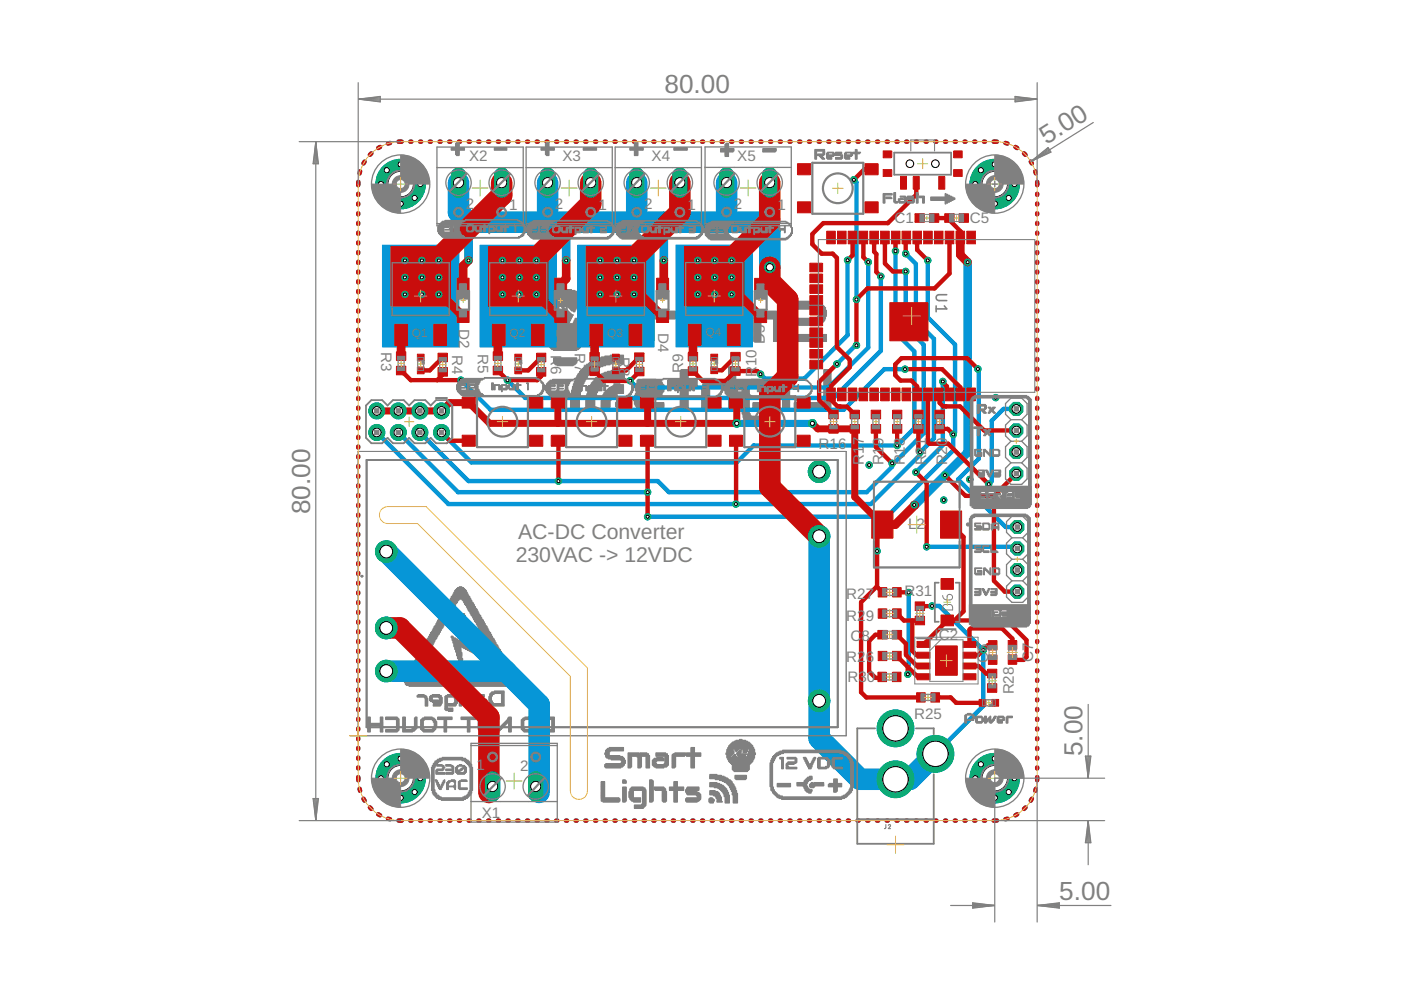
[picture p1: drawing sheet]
<svg xmlns="http://www.w3.org/2000/svg" width="297mm" height="210mm" viewBox="0 0 297 210" stroke-linecap="round" stroke-linejoin="round" font-family="sans-serif">
<defs><g id="words">
<g font-size="5.5" fill="#808080">
<text x="140.9" y="19.8">80.00</text>
<text x="221.9" y="30.7" transform="rotate(-32 221.9 30.7)">5.00</text>
<text x="65.7" y="109.1" transform="rotate(-90 65.7 109.1)">80.00</text>
<text x="229.5" y="160.3" transform="rotate(-90 229.5 160.3)">5.00</text>
<text x="224.6" y="190.8">5.00</text>
</g>
<g font-size="4.5" fill="#808080">
<text x="109.3" y="119.2">230VAC -&gt; 12VDC</text>
<text x="109.8" y="114.4">AC-DC Converter</text>
</g>
<g font-size="3.2" fill="#808080">
<text x="99.5" y="34.1">X2</text>
<text x="119.3" y="34.1">X3</text>
<text x="138.2" y="34.1">X4</text>
<text x="156.3" y="34.1">X5</text>
<text x="98.8" y="44.4">2</text>
<text x="108" y="44.4">1</text>
<text x="117.6" y="44.4">2</text>
<text x="126.9" y="44.4">1</text>
<text x="136.5" y="44.4">2</text>
<text x="145.8" y="44.4">1</text>
<text x="155.6" y="44.3">2</text>
<text x="164.8" y="44.4">1</text>
<text x="189.6" y="47.3">C1</text>
<text x="205.6" y="47.3">C5</text>
<text x="97.3" y="69.8" transform="rotate(90 97.3 69.8)">D2</text>
<text x="118" y="69.8" transform="rotate(90 118 69.8)">D</text>
<text x="139.6" y="70.7" transform="rotate(90 139.6 70.7)">D4</text>
<text x="80.8" y="74.6" transform="rotate(90 80.8 74.6)">R3</text>
<text x="95.9" y="75.2" transform="rotate(90 95.9 75.2)">R4</text>
<text x="101.3" y="75" transform="rotate(90 101.3 75)">R5</text>
<text x="116.8" y="75.2" transform="rotate(90 116.8 75.2)">R6</text>
<text x="118" y="72.1" transform="rotate(90 118 72.1)">3</text>
<text x="121.9" y="74.9" transform="rotate(90 121.9 74.9)">R</text>
<text x="121.9" y="77.3" transform="rotate(90 121.9 77.3)">7</text>
<text x="131.3" y="75.6" transform="rotate(90 131.3 75.6)">R</text>
<text x="131.3" y="77.9" transform="rotate(90 131.3 77.9)">8</text>
<text x="162.2" y="72.9" transform="rotate(-90 162.2 72.9)">D5</text>
<text x="144.9" y="79.1" transform="rotate(-90 144.9 79.1)">R9</text>
<text x="160.4" y="80" transform="rotate(-90 160.4 80)">R10</text>
<text x="173.6" y="95.3">R16</text>
<text x="183.1" y="94.4" transform="rotate(-90 183.1 94.4)">7</text>
<text x="183.1" y="98.5" transform="rotate(-90 183.1 98.5)">R1</text>
<text x="187.3" y="98.7" transform="rotate(-90 187.3 98.7)">R19</text>
<text x="191.8" y="98.7" transform="rotate(-90 191.8 98.7)">R18</text>
<text x="196.3" y="98.7" transform="rotate(-90 196.3 98.7)">R21</text>
<text x="200.8" y="98.7" transform="rotate(-90 200.8 98.7)">R20</text>
<text x="192.5" y="112.2">L2</text>
<text x="179.4" y="127.1">R27</text>
<text x="179.4" y="131.7">R29</text>
<text x="191.8" y="126.4">R31</text>
<text x="180.3" y="135.8">C</text>
<text x="182.7" y="135.8">8</text>
<text x="198.2" y="135.6">IC2</text>
<text x="179.4" y="140.4">R26</text>
<text x="209.5" y="140.5" transform="rotate(-90 209.5 140.5)">C6</text>
<text x="219" y="140.3" transform="rotate(-90 219 140.3)">C7</text>
<text x="179.7" y="144.7">R30</text>
<text x="214.9" y="147.2" transform="rotate(-90 214.9 147.2)">R28</text>
<text x="193.8" y="152.4">R25</text>
<text x="101" y="163.3">1</text>
<text x="110.2" y="163.4">2</text>
<text x="102.2" y="173.4">X1</text>
</g>
<g font-size="2.5" fill="#808080">
<text x="87.3" y="71.4">Q1</text>
<text x="108" y="71.4">Q2</text>
<text x="128.7" y="71.4">Q3</text>
<text x="149.6" y="71.3">Q4</text>
</g>
</g></defs>
<g fill="#808080" stroke="#808080" stroke-width=".21">
<path d="M115.3 155h2.2v.2h-2.2z"/>
<path d="M111.1 155h2.1v.2h-2.1z"/>
<path d="M107.8 155h.6v.2h-.6z"/>
<path d="M105.4 155h.3v.2h-.3z"/>
<path d="M101.9 155h2.1v.2h-2.1z"/>
<path d="M99.1 155h.5v.2h-.5z"/>
<path d="M94.1 155h.6v.2h-.6z"/>
<path d="M89.8 155h2v.2h-2z"/>
<path d="M85.4 155h2.1v.2h-2.1z"/>
<path d="M81.8 155h2.4v.2h-2.4z"/>
<path d="M80.6 155h.6v.2h-.6z"/>
<path d="M78 155h.5v.2h-.5z"/>
<path d="M114.9 154.9h2.6v.1h-2.6z"/>
<path d="M110.9 154.9h2.4v.1h-2.4z"/>
<path d="M107.8 154.9h.6v.1h-.6z"/>
<path d="M105.2 154.9h.7v.1h-.7z"/>
<path d="M101.7 154.9h2.5v.1h-2.5z"/>
<path d="M99.1 154.9h.5v.1h-.5z"/>
<path d="M94.1 154.9h.6v.1h-.6z"/>
<path d="M89.6 154.9h2.4v.1h-2.4z"/>
<path d="M85.4 154.9h2.4v.1h-2.4z"/>
<path d="M81.7 154.9h2.7v.1h-2.7z"/>
<path d="M80.6 154.9h.6v.1h-.6z"/>
<path d="M78 154.9h.5v.1h-.5z"/>
<path d="M114.7 154.7h2.8v.2h-2.8z"/>
<path d="M110.7 154.7h2.8v.2h-2.8z"/>
<path d="M107.8 154.7h.6v.2h-.6z"/>
<path d="M105.2 154.7h.9v.2h-.9z"/>
<path d="M101.6 154.7h2.8v.2h-2.8z"/>
<path d="M99.1 154.7h.5v.2h-.5z"/>
<path d="M94.1 154.7h.6v.2h-.6z"/>
<path d="M89.4 154.7h2.8v.2h-2.8z"/>
<path d="M85.4 154.7h2.6v.2h-2.6z"/>
<path d="M81.8 154.7h2.8v.2h-2.8z"/>
<path d="M80.6 154.7h.6v.2h-.6z"/>
<path d="M78 154.7h.5v.2h-.5z"/>
<path d="M117 154.5h.5v.2h-.5z"/>
<path d="M114.5 154.5h.8v.2h-.8z"/>
<path d="M113 154.5h.7v.2h-.7z"/>
<path d="M110.5 154.5h.8v.2h-.8z"/>
<path d="M107.8 154.5h.6v.2h-.6z"/>
<path d="M105.2 154.5h1.1v.2h-1.1z"/>
<path d="M103.8 154.5h.8v.2h-.8z"/>
<path d="M101.4 154.5h.7v.2h-.7z"/>
<path d="M99.1 154.5h.5v.2h-.5z"/>
<path d="M94.1 154.5h.6v.2h-.6z"/>
<path d="M91.7 154.5h.7v.2h-.7z"/>
<path d="M89.2 154.5h.7v.2h-.7z"/>
<path d="M87.3 154.5h.9v.2h-.9z"/>
<path d="M85.4 154.5h.5v.2h-.5z"/>
<path d="M84.1 154.5h.5v.2h-.5z"/>
<path d="M80.6 154.5h.6v.2h-.6z"/>
<path d="M78 154.5h.5v.2h-.5z"/>
<path d="M117 154.3h.5v.2h-.5z"/>
<path d="M114.5 154.3h.6v.2h-.6z"/>
<path d="M113.2 154.3h.5v.2h-.5z"/>
<path d="M110.5 154.3h.6v.2h-.6z"/>
<path d="M107.8 154.3h.6v.2h-.6z"/>
<path d="M105.2 154.3h1.3v.2h-1.3z"/>
<path d="M104 154.3h.6v.2h-.6z"/>
<path d="M101.4 154.3h.5v.2h-.5z"/>
<path d="M99.1 154.3h.5v.2h-.5z"/>
<path d="M94.1 154.3h.6v.2h-.6z"/>
<path d="M91.9 154.3h.5v.2h-.5z"/>
<path d="M89.2 154.3h.5v.2h-.5z"/>
<path d="M87.7 154.3h.7v.2h-.7z"/>
<path d="M85.4 154.3h.5v.2h-.5z"/>
<path d="M84.1 154.3h.5v.2h-.5z"/>
<path d="M80.6 154.3h.6v.2h-.6z"/>
<path d="M78 154.3h.5v.2h-.5z"/>
<path d="M117 154.1h.5v.2h-.5z"/>
<path d="M114.5 154.1h.6v.2h-.6z"/>
<path d="M113.2 154.1h.7v.2h-.7z"/>
<path d="M110.5 154.1h.6v.2h-.6z"/>
<path d="M107.8 154.1h.6v.2h-.6z"/>
<path d="M105.9 154.1h.8v.2h-.8z"/>
<path d="M105.2 154.1h.5v.2h-.5z"/>
<path d="M104 154.1h.8v.2h-.8z"/>
<path d="M101.4 154.1h.5v.2h-.5z"/>
<path d="M99.1 154.1h.5v.2h-.5z"/>
<path d="M94.1 154.1h.6v.2h-.6z"/>
<path d="M91.8 154.1h.8v.2h-.8z"/>
<path d="M89.2 154.1h.5v.2h-.5z"/>
<path d="M87.9 154.1h.5v.2h-.5z"/>
<path d="M85.4 154.1h.5v.2h-.5z"/>
<path d="M84.1 154.1h.5v.2h-.5z"/>
<path d="M80.6 154.1h.6v.2h-.6z"/>
<path d="M78 154.1h.5v.2h-.5z"/>
<path d="M117 153.9h.5v.2h-.5z"/>
<path d="M114.3 153.9h.6v.2h-.6z"/>
<path d="M113.4 153.9h.5v.2h-.5z"/>
<path d="M110.5 153.9h.6v.2h-.6z"/>
<path d="M107.8 153.9h.6v.2h-.6z"/>
<path d="M106.1 153.9h.8v.2h-.8z"/>
<path d="M105.2 153.9h.5v.2h-.5z"/>
<path d="M104.2 153.9h.6v.2h-.6z"/>
<path d="M101.4 153.9h.5v.2h-.5z"/>
<path d="M99.1 153.9h.5v.2h-.5z"/>
<path d="M94.1 153.9h.6v.2h-.6z"/>
<path d="M92.1 153.9h.5v.2h-.5z"/>
<path d="M89.2 153.9h.5v.2h-.5z"/>
<path d="M87.9 153.9h.5v.2h-.5z"/>
<path d="M85.4 153.9h.5v.2h-.5z"/>
<path d="M84.1 153.9h.5v.2h-.5z"/>
<path d="M80.6 153.9h.6v.2h-.6z"/>
<path d="M78 153.9h.5v.2h-.5z"/>
<path d="M117 153.7h.5v.2h-.5z"/>
<path d="M114.3 153.7h.6v.2h-.6z"/>
<path d="M113.4 153.7h.5v.2h-.5z"/>
<path d="M110.5 153.7h.6v.2h-.6z"/>
<path d="M107.8 153.7h.6v.2h-.6z"/>
<path d="M106.3 153.7h.8v.2h-.8z"/>
<path d="M105.2 153.7h.5v.2h-.5z"/>
<path d="M104.2 153.7h.6v.2h-.6z"/>
<path d="M101.4 153.7h.5v.2h-.5z"/>
<path d="M99.1 153.7h.5v.2h-.5z"/>
<path d="M94.1 153.7h.6v.2h-.6z"/>
<path d="M92.1 153.7h.5v.2h-.5z"/>
<path d="M89.2 153.7h.5v.2h-.5z"/>
<path d="M87.9 153.7h.5v.2h-.5z"/>
<path d="M85.4 153.7h.5v.2h-.5z"/>
<path d="M84.1 153.7h.5v.2h-.5z"/>
<path d="M78 153.7h3.2v.2h-3.2z"/>
<path d="M117 153.5h.5v.2h-.5z"/>
<path d="M114.3 153.5h.6v.2h-.6z"/>
<path d="M113.4 153.5h.5v.2h-.5z"/>
<path d="M110.5 153.5h.6v.2h-.6z"/>
<path d="M107.8 153.5h.6v.2h-.6z"/>
<path d="M106.5 153.5h.8v.2h-.8z"/>
<path d="M105.2 153.5h.5v.2h-.5z"/>
<path d="M104.2 153.5h.6v.2h-.6z"/>
<path d="M101.4 153.5h.5v.2h-.5z"/>
<path d="M99.1 153.5h.5v.2h-.5z"/>
<path d="M94.1 153.5h.6v.2h-.6z"/>
<path d="M92.1 153.5h.5v.2h-.5z"/>
<path d="M89.2 153.5h.5v.2h-.5z"/>
<path d="M87.9 153.5h.5v.2h-.5z"/>
<path d="M85.4 153.5h.5v.2h-.5z"/>
<path d="M84.1 153.5h.5v.2h-.5z"/>
<path d="M78 153.5h3.2v.2h-3.2z"/>
<path d="M117 153.4h.5v.1h-.5z"/>
<path d="M114.3 153.4h.6v.1h-.6z"/>
<path d="M113.4 153.4h.5v.1h-.5z"/>
<path d="M110.5 153.4h.6v.1h-.6z"/>
<path d="M107.8 153.4h.6v.1h-.6z"/>
<path d="M106.7 153.4h.8v.1h-.8z"/>
<path d="M105.2 153.4h.5v.1h-.5z"/>
<path d="M104.2 153.4h.6v.1h-.6z"/>
<path d="M101.4 153.4h.5v.1h-.5z"/>
<path d="M99.1 153.4h.5v.1h-.5z"/>
<path d="M94.1 153.4h.6v.1h-.6z"/>
<path d="M92.1 153.4h.5v.1h-.5z"/>
<path d="M89.2 153.4h.5v.1h-.5z"/>
<path d="M87.9 153.4h.5v.1h-.5z"/>
<path d="M85.4 153.4h.5v.1h-.5z"/>
<path d="M84.1 153.4h.5v.1h-.5z"/>
<path d="M78 153.4h3.2v.1h-3.2z"/>
<path d="M117 153.2h.5v.1h-.5z"/>
<path d="M114.3 153.2h.6v.1h-.6z"/>
<path d="M113.4 153.2h.5v.1h-.5z"/>
<path d="M110.5 153.2h.6v.1h-.6z"/>
<path d="M107.8 153.2h.6v.1h-.6z"/>
<path d="M106.9 153.2h.8v.1h-.8z"/>
<path d="M105.2 153.2h.5v.1h-.5z"/>
<path d="M104.2 153.2h.6v.1h-.6z"/>
<path d="M101.4 153.2h.5v.1h-.5z"/>
<path d="M99.1 153.2h.5v.1h-.5z"/>
<path d="M94.1 153.2h.6v.1h-.6z"/>
<path d="M92.1 153.2h.5v.1h-.5z"/>
<path d="M89.2 153.2h.5v.1h-.5z"/>
<path d="M87.9 153.2h.5v.1h-.5z"/>
<path d="M85.4 153.2h.5v.1h-.5z"/>
<path d="M84.1 153.2h.5v.1h-.5z"/>
<path d="M80.6 153.2h.6v.1h-.6z"/>
<path d="M78 153.2h.5v.1h-.5z"/>
<path d="M117 153h.5v.1h-.5z"/>
<path d="M114.5 153h.6v.1h-.6z"/>
<path d="M113.2 153h.7v.1h-.7z"/>
<path d="M110.5 153h.6v.1h-.6z"/>
<path d="M107.1 153h1.3v.1h-1.3z"/>
<path d="M105.2 153h.5v.1h-.5z"/>
<path d="M104 153h.8v.1h-.8z"/>
<path d="M101.4 153h.5v.1h-.5z"/>
<path d="M99.1 153h.5v.1h-.5z"/>
<path d="M94.1 153h.6v.1h-.6z"/>
<path d="M91.8 153h.8v.1h-.8z"/>
<path d="M89.2 153h.5v.1h-.5z"/>
<path d="M87.9 153h.5v.1h-.5z"/>
<path d="M85.4 153h.5v.1h-.5z"/>
<path d="M84.1 153h.5v.1h-.5z"/>
<path d="M80.6 153h.6v.1h-.6z"/>
<path d="M78 153h.5v.1h-.5z"/>
<path d="M117 152.8h.5v.2h-.5z"/>
<path d="M114.5 152.8h.6v.2h-.6z"/>
<path d="M113.2 152.8h.5v.2h-.5z"/>
<path d="M110.5 152.8h.6v.2h-.6z"/>
<path d="M107.3 152.8h1.1v.2h-1.1z"/>
<path d="M105.2 152.8h.5v.2h-.5z"/>
<path d="M104 152.8h.6v.2h-.6z"/>
<path d="M101.4 152.8h.5v.2h-.5z"/>
<path d="M99.1 152.8h.5v.2h-.5z"/>
<path d="M94.1 152.8h.6v.2h-.6z"/>
<path d="M91.9 152.8h.5v.2h-.5z"/>
<path d="M89.2 152.8h.5v.2h-.5z"/>
<path d="M87.9 152.8h.5v.2h-.5z"/>
<path d="M85.4 152.8h.5v.2h-.5z"/>
<path d="M84.1 152.8h.5v.2h-.5z"/>
<path d="M80.6 152.8h.6v.2h-.6z"/>
<path d="M78 152.8h.5v.2h-.5z"/>
<path d="M117 152.6h.5v.2h-.5z"/>
<path d="M114.5 152.6h.9v.2h-.9z"/>
<path d="M113 152.6h.7v.2h-.7z"/>
<path d="M110.5 152.6h.8v.2h-.8z"/>
<path d="M107.5 152.6h.9v.2h-.9z"/>
<path d="M105.2 152.6h.5v.2h-.5z"/>
<path d="M103.8 152.6h.8v.2h-.8z"/>
<path d="M101.4 152.6h.7v.2h-.7z"/>
<path d="M99.1 152.6h.5v.2h-.5z"/>
<path d="M94.1 152.6h.6v.2h-.6z"/>
<path d="M91.7 152.6h.7v.2h-.7z"/>
<path d="M89.2 152.6h.7v.2h-.7z"/>
<path d="M87.9 152.6h.5v.2h-.5z"/>
<path d="M85.4 152.6h.5v.2h-.5z"/>
<path d="M84.1 152.6h.5v.2h-.5z"/>
<path d="M80.6 152.6h.6v.2h-.6z"/>
<path d="M78 152.6h.5v.2h-.5z"/>
<path d="M114.7 152.4h2.8v.2h-2.8z"/>
<path d="M110.7 152.4h2.8v.2h-2.8z"/>
<path d="M107.7 152.4h.7v.2h-.7z"/>
<path d="M105.2 152.4h.5v.2h-.5z"/>
<path d="M101.6 152.4h2.8v.2h-2.8z"/>
<path d="M97.7 152.4h3.1v.2h-3.1z"/>
<path d="M92.8 152.4h3v.2h-3z"/>
<path d="M89.4 152.4h2.8v.2h-2.8z"/>
<path d="M87.9 152.4h.5v.2h-.5z"/>
<path d="M85.4 152.4h.5v.2h-.5z"/>
<path d="M81.8 152.4h2.8v.2h-2.8z"/>
<path d="M80.6 152.4h.6v.2h-.6z"/>
<path d="M78 152.4h.5v.2h-.5z"/>
<path d="M114.9 152.2h2.6v.2h-2.6z"/>
<path d="M110.9 152.2h2.4v.2h-2.4z"/>
<path d="M107.7 152.2h.7v.2h-.7z"/>
<path d="M105.2 152.2h.5v.2h-.5z"/>
<path d="M101.7 152.2h2.5v.2h-2.5z"/>
<path d="M97.7 152.2h3.1v.2h-3.1z"/>
<path d="M92.8 152.2h3v.2h-3z"/>
<path d="M89.6 152.2h2.4v.2h-2.4z"/>
<path d="M87.9 152.2h.5v.2h-.5z"/>
<path d="M85.4 152.2h.5v.2h-.5z"/>
<path d="M81.7 152.2h2.7v.2h-2.7z"/>
<path d="M80.6 152.2h.6v.2h-.6z"/>
<path d="M78 152.2h.5v.2h-.5z"/>
<path d="M115.5 152h2v.2h-2z"/>
<path d="M111.3 152h1.7v.2h-1.7z"/>
<path d="M107.8 152h.6v.2h-.6z"/>
<path d="M105.4 152h.3v.2h-.3z"/>
<path d="M102.1 152h1.7v.2h-1.7z"/>
<path d="M97.7 152h3.1v.2h-3.1z"/>
<path d="M92.8 152h3v.2h-3z"/>
<path d="M90 152h1.7v.2h-1.7z"/>
<path d="M88 152h.4v.2h-.4z"/>
<path d="M85.4 152h.5v.2h-.5z"/>
<path d="M81.8 152h2.4v.2h-2.4z"/>
<path d="M80.6 152h.6v.2h-.6z"/>
<path d="M78 152h.5v.2h-.5z"/>
<path d="M95.1 150.7h.9v.2h-.9z"/>
<path d="M94.5 150.5h1.5v.2h-1.5z"/>
<path d="M94.3 150.3h1.7v.2h-1.7z"/>
<path d="M94.3 150.1h1.7v.2h-1.7z"/>
<path d="M94.3 149.9h.6v.2h-.6z"/>
<path d="M94.3 149.7h.6v.2h-.6z"/>
<path d="M104.6 149.5h2.3v.2h-2.3z"/>
<path d="M101.2 149.5h1.7v.2h-1.7z"/>
<path d="M99.5 149.5h.5v.2h-.5z"/>
<path d="M97.4 149.5h.5v.2h-.5z"/>
<path d="M95.1 149.5h1.5v.2h-1.5z"/>
<path d="M94.3 149.5h.6v.2h-.6z"/>
<path d="M91.8 149.5h1.6v.2h-1.6z"/>
<path d="M90.1 149.5h.6v.2h-.6z"/>
<path d="M104.2 149.4h2.7v.1h-2.7z"/>
<path d="M100.8 149.4h2.3v.1h-2.3z"/>
<path d="M99.5 149.4h.5v.1h-.5z"/>
<path d="M97.4 149.4h.5v.1h-.5z"/>
<path d="M95.1 149.4h1.7v.1h-1.7z"/>
<path d="M94.3 149.4h.6v.1h-.6z"/>
<path d="M91.9 149.4h1.7v.1h-1.7z"/>
<path d="M90.1 149.4h.6v.1h-.6z"/>
<path d="M104 149.2h2.9v.1h-2.9z"/>
<path d="M100.8 149.2h2.5v.1h-2.5z"/>
<path d="M99.5 149.2h.5v.1h-.5z"/>
<path d="M97.4 149.2h.5v.1h-.5z"/>
<path d="M95.1 149.2h1.7v.1h-1.7z"/>
<path d="M94.3 149.2h.6v.1h-.6z"/>
<path d="M91.9 149.2h1.7v.1h-1.7z"/>
<path d="M90.1 149.2h.6v.1h-.6z"/>
<path d="M106.3 149h.6v.1h-.6z"/>
<path d="M103.8 149h.8v.1h-.8z"/>
<path d="M102.7 149h.6v.1h-.6z"/>
<path d="M100.6 149h.8v.1h-.8z"/>
<path d="M99.5 149h.5v.1h-.5z"/>
<path d="M97.4 149h.5v.1h-.5z"/>
<path d="M96.2 149h.8v.1h-.8z"/>
<path d="M94.3 149h.6v.1h-.6z"/>
<path d="M93.2 149h.5v.1h-.5z"/>
<path d="M90.1 149h.6v.1h-.6z"/>
<path d="M106.3 148.8h.6v.1h-.6z"/>
<path d="M103.8 148.8h.6v.1h-.6z"/>
<path d="M102.7 148.8h.6v.1h-.6z"/>
<path d="M100.6 148.8h.6v.1h-.6z"/>
<path d="M99.5 148.8h.5v.1h-.5z"/>
<path d="M97.4 148.8h.5v.1h-.5z"/>
<path d="M96.4 148.8h.6v.1h-.6z"/>
<path d="M94.3 148.8h.6v.1h-.6z"/>
<path d="M93.2 148.8h.5v.1h-.5z"/>
<path d="M91.7 148.8h1.3v.1h-1.3z"/>
<path d="M90.1 148.8h.6v.1h-.6z"/>
<path d="M106.3 148.6h.6v.2h-.6z"/>
<path d="M103.8 148.6h.6v.2h-.6z"/>
<path d="M101.6 148.6h1.7v.2h-1.7z"/>
<path d="M100.6 148.6h.6v.2h-.6z"/>
<path d="M99.5 148.6h.5v.2h-.5z"/>
<path d="M97.4 148.6h.5v.2h-.5z"/>
<path d="M96.4 148.6h.6v.2h-.6z"/>
<path d="M94.3 148.6h.6v.2h-.6z"/>
<path d="M93.2 148.6h.5v.2h-.5z"/>
<path d="M91.3 148.6h1.7v.2h-1.7z"/>
<path d="M90.1 148.6h.6v.2h-.6z"/>
<path d="M106.3 148.4h.6v.2h-.6z"/>
<path d="M103.7 148.4h.5v.2h-.5z"/>
<path d="M101.6 148.4h1.7v.2h-1.7z"/>
<path d="M100.6 148.4h.6v.2h-.6z"/>
<path d="M99.5 148.4h.5v.2h-.5z"/>
<path d="M97.4 148.4h.5v.2h-.5z"/>
<path d="M96.4 148.4h.6v.2h-.6z"/>
<path d="M94.3 148.4h.6v.2h-.6z"/>
<path d="M93.2 148.4h.5v.2h-.5z"/>
<path d="M91.1 148.4h1.9v.2h-1.9z"/>
<path d="M90.1 148.4h.6v.2h-.6z"/>
<path d="M106.3 148.2h.6v.2h-.6z"/>
<path d="M103.7 148.2h.5v.2h-.5z"/>
<path d="M101.6 148.2h1.5v.2h-1.5z"/>
<path d="M100.6 148.2h.6v.2h-.6z"/>
<path d="M99.5 148.2h.5v.2h-.5z"/>
<path d="M97.4 148.2h.7v.2h-.7z"/>
<path d="M96.4 148.2h.6v.2h-.6z"/>
<path d="M94.3 148.2h.6v.2h-.6z"/>
<path d="M93.2 148.2h.5v.2h-.5z"/>
<path d="M91.1 148.2h.6v.2h-.6z"/>
<path d="M90.1 148.2h.6v.2h-.6z"/>
<path d="M106.3 148h.6v.2h-.6z"/>
<path d="M103.7 148h.5v.2h-.5z"/>
<path d="M100.6 148h.6v.2h-.6z"/>
<path d="M99.5 148h.5v.2h-.5z"/>
<path d="M97.6 148h.5v.2h-.5z"/>
<path d="M96.4 148h.6v.2h-.6z"/>
<path d="M94.3 148h.6v.2h-.6z"/>
<path d="M93.2 148h.5v.2h-.5z"/>
<path d="M91.1 148h.6v.2h-.6z"/>
<path d="M90.1 148h.6v.2h-.6z"/>
<path d="M106.3 147.8h.6v.2h-.6z"/>
<path d="M103.7 147.8h.5v.2h-.5z"/>
<path d="M100.6 147.8h.8v.2h-.8z"/>
<path d="M99.5 147.8h.5v.2h-.5z"/>
<path d="M97.6 147.8h.7v.2h-.7z"/>
<path d="M96.2 147.8h.8v.2h-.8z"/>
<path d="M94.3 147.8h.6v.2h-.6z"/>
<path d="M93 147.8h.7v.2h-.7z"/>
<path d="M91.1 147.8h.6v.2h-.6z"/>
<path d="M90 147.8h.5v.2h-.5z"/>
<path d="M106.3 147.6h.6v.2h-.6z"/>
<path d="M103.7 147.6h.5v.2h-.5z"/>
<path d="M100.8 147.6h1.9v.2h-1.9z"/>
<path d="M97.7 147.6h2.3v.2h-2.3z"/>
<path d="M94.3 147.6h2.5v.2h-2.5z"/>
<path d="M91.1 147.6h2.5v.2h-2.5z"/>
<path d="M88.4 147.6h2.1v.2h-2.1z"/>
<path d="M106.3 147.4h.6v.2h-.6z"/>
<path d="M103.8 147.4h.6v.2h-.6z"/>
<path d="M101 147.4h1.7v.2h-1.7z"/>
<path d="M97.9 147.4h2.1v.2h-2.1z"/>
<path d="M94.5 147.4h2.3v.2h-2.3z"/>
<path d="M91.3 147.4h2.3v.2h-2.3z"/>
<path d="M88.4 147.4h1.9v.2h-1.9z"/>
<path d="M106.3 147.3h.6v.1h-.6z"/>
<path d="M103.8 147.3h.6v.1h-.6z"/>
<path d="M101.4 147.3h1.3v.1h-1.3z"/>
<path d="M98.3 147.3h1.5v.1h-1.5z"/>
<path d="M94.9 147.3h1.5v.1h-1.5z"/>
<path d="M91.7 147.3h1.5v.1h-1.5z"/>
<path d="M88.6 147.3h1.3v.1h-1.3z"/>
<path d="M106.3 147.1h.6v.1h-.6z"/>
<path d="M103.8 147.1h1v.1h-1z"/>
<path d="M104 146.9h2.9v.1h-2.9z"/>
<path d="M104.2 146.7h2.7v.2h-2.7z"/>
<path d="M104.8 146.5h2.1v.2h-2.1z"/>
<path d="M86.7 145.4h21.9v.1h-21.9z"/>
<path d="M86.1 145.2h23.1v.1h-23.1z"/>
<path d="M85.9 145h23.4v.1h-23.4z"/>
<path d="M85.9 144.8h23.4v.1h-23.4z"/>
<path d="M85.7 144.6h23.8v.2h-23.8z"/>
<path d="M85.7 144.4h23.8v.2h-23.8z"/>
<path d="M85.7 144.2h23.8v.2h-23.8z"/>
<path d="M85.7 144h23.8v.2h-23.8z"/>
<path d="M106.7 143.8h2.8v.2h-2.8z"/>
<path d="M85.8 143.8h2.8v.2h-2.8z"/>
<path d="M107.1 143.6h2.3v.2h-2.3z"/>
<path d="M85.9 143.6h2.3v.2h-2.3z"/>
<path d="M107.3 143.4h2v.2h-2z"/>
<path d="M86 143.4h2v.2h-2z"/>
<path d="M107.3 143.3h1.9v.1h-1.9z"/>
<path d="M86.1 143.3h1.9v.1h-1.9z"/>
<path d="M107.3 143.1h1.9v.1h-1.9z"/>
<path d="M97.9 143.1h.2v.1h-.2z"/>
<path d="M86.1 143.1h1.9v.1h-1.9z"/>
<path d="M107.1 142.9h1.9v.1h-1.9z"/>
<path d="M97.7 142.9h.4v.1h-.4z"/>
<path d="M86.3 142.9h1.9v.1h-1.9z"/>
<path d="M107.1 142.7h1.9v.2h-1.9z"/>
<path d="M97.6 142.7h.7v.2h-.7z"/>
<path d="M86.5 142.7h1.7v.2h-1.7z"/>
<path d="M106.9 142.5h1.9v.2h-1.9z"/>
<path d="M97.6 142.5h.7v.2h-.7z"/>
<path d="M86.5 142.5h1.9v.2h-1.9z"/>
<path d="M106.9 142.3h1.7v.2h-1.7z"/>
<path d="M97.4 142.3h1.1v.2h-1.1z"/>
<path d="M86.7 142.3h1.7v.2h-1.7z"/>
<path d="M106.7 142.1h1.9v.2h-1.9z"/>
<path d="M97.2 142.1h1.3v.2h-1.3z"/>
<path d="M86.7 142.1h1.9v.2h-1.9z"/>
<path d="M106.5 141.9h1.9v.2h-1.9z"/>
<path d="M97 141.9h1.5v.2h-1.5z"/>
<path d="M86.9 141.9h1.9v.2h-1.9z"/>
<path d="M106.5 141.7h1.9v.2h-1.9z"/>
<path d="M97 141.7h1.7v.2h-1.7z"/>
<path d="M86.9 141.7h1.9v.2h-1.9z"/>
<path d="M106.3 141.5h1.9v.2h-1.9z"/>
<path d="M96.8 141.5h1.9v.2h-1.9z"/>
<path d="M87.1 141.5h1.9v.2h-1.9z"/>
<path d="M106.3 141.4h1.7v.1h-1.7z"/>
<path d="M96.6 141.4h2.3v.1h-2.3z"/>
<path d="M87.3 141.4h1.7v.1h-1.7z"/>
<path d="M106.1 141.2h1.9v.1h-1.9z"/>
<path d="M96.6 141.2h2.3v.1h-2.3z"/>
<path d="M87.3 141.2h1.9v.1h-1.9z"/>
<path d="M106.1 141h1.7v.1h-1.7z"/>
<path d="M96.4 141h2.7v.1h-2.7z"/>
<path d="M87.5 141h1.7v.1h-1.7z"/>
<path d="M105.9 140.8h1.9v.1h-1.9z"/>
<path d="M96.2 140.8h2.9v.1h-2.9z"/>
<path d="M87.5 140.8h1.9v.1h-1.9z"/>
<path d="M105.7 140.6h2v.2h-2z"/>
<path d="M96 140.6h3.3v.2h-3.3z"/>
<path d="M87.7 140.6h1.9v.2h-1.9z"/>
<path d="M105.7 140.4h2v.2h-2z"/>
<path d="M97.2 140.4h1.1v.2h-1.1z"/>
<path d="M87.7 140.4h1.9v.2h-1.9z"/>
<path d="M105.6 140.2h1.9v.2h-1.9z"/>
<path d="M97.4 140.2h.7v.2h-.7z"/>
<path d="M87.8 140.2h1.9v.2h-1.9z"/>
<path d="M105.6 140h1.7v.2h-1.7z"/>
<path d="M97.2 140h.9v.2h-.9z"/>
<path d="M88.1 140h1.6v.2h-1.6z"/>
<path d="M105.4 139.8h1.9v.2h-1.9z"/>
<path d="M97.2 139.8h.9v.2h-.9z"/>
<path d="M88 139.8h1.9v.2h-1.9z"/>
<path d="M105.4 139.6h1.7v.2h-1.7z"/>
<path d="M97.2 139.6h.9v.2h-.9z"/>
<path d="M88.2 139.6h1.7v.2h-1.7z"/>
<path d="M105.2 139.4h1.9v.2h-1.9z"/>
<path d="M97 139.4h.9v.2h-.9z"/>
<path d="M88.2 139.4h1.9v.2h-1.9z"/>
<path d="M105 139.3h1.9v.1h-1.9z"/>
<path d="M97 139.3h.9v.1h-.9z"/>
<path d="M88.4 139.3h1.9v.1h-1.9z"/>
<path d="M105 139.1h1.9v.1h-1.9z"/>
<path d="M97 139.1h.9v.1h-.9z"/>
<path d="M88.4 139.1h1.9v.1h-1.9z"/>
<path d="M104.8 138.9h1.9v.1h-1.9z"/>
<path d="M96.8 138.9h1.1v.1h-1.1z"/>
<path d="M88.6 138.9h1.9v.1h-1.9z"/>
<path d="M104.8 138.7h1.7v.2h-1.7z"/>
<path d="M96.8 138.7h1.1v.2h-1.1z"/>
<path d="M88.8 138.7h1.7v.2h-1.7z"/>
<path d="M104.6 138.5h1.9v.2h-1.9z"/>
<path d="M100.6 138.5h.4v.2h-.4z"/>
<path d="M96.8 138.5h1.1v.2h-1.1z"/>
<path d="M88.8 138.5h1.9v.2h-1.9z"/>
<path d="M104.6 138.3h1.7v.2h-1.7z"/>
<path d="M100.2 138.3h.8v.2h-.8z"/>
<path d="M96.8 138.3h1.1v.2h-1.1z"/>
<path d="M89 138.3h1.7v.2h-1.7z"/>
<path d="M104.4 138.1h1.9v.2h-1.9z"/>
<path d="M99.8 138.1h1v.2h-1z"/>
<path d="M96.6 138.1h1.1v.2h-1.1z"/>
<path d="M89 138.1h1.9v.2h-1.9z"/>
<path d="M104.2 137.9h1.9v.2h-1.9z"/>
<path d="M99.5 137.9h1.3v.2h-1.3z"/>
<path d="M96.6 137.9h1.1v.2h-1.1z"/>
<path d="M89.2 137.9h1.9v.2h-1.9z"/>
<path d="M104.2 137.7h1.9v.2h-1.9z"/>
<path d="M99.1 137.7h1.7v.2h-1.7z"/>
<path d="M96.6 137.7h1.1v.2h-1.1z"/>
<path d="M89.2 137.7h1.9v.2h-1.9z"/>
<path d="M104 137.5h1.9v.2h-1.9z"/>
<path d="M98.7 137.5h1.9v.2h-1.9z"/>
<path d="M96.4 137.5h1.3v.2h-1.3z"/>
<path d="M89.4 137.5h1.9v.2h-1.9z"/>
<path d="M104 137.4h1.7v.1h-1.7z"/>
<path d="M98.3 137.4h2.3v.1h-2.3z"/>
<path d="M96.4 137.4h1.3v.1h-1.3z"/>
<path d="M89.6 137.4h1.7v.1h-1.7z"/>
<path d="M103.8 137.2h1.9v.1h-1.9z"/>
<path d="M97.9 137.2h2.7v.1h-2.7z"/>
<path d="M96.4 137.2h1.3v.1h-1.3z"/>
<path d="M89.6 137.2h1.9v.1h-1.9z"/>
<path d="M103.8 137h1.7v.1h-1.7z"/>
<path d="M96.2 137h4.4v.1h-4.4z"/>
<path d="M89.8 137h1.7v.1h-1.7z"/>
<path d="M103.7 136.8h1.9v.1h-1.9z"/>
<path d="M96.2 136.8h4.2v.1h-4.2z"/>
<path d="M89.7 136.8h2v.1h-2z"/>
<path d="M103.5 136.6h1.9v.2h-1.9z"/>
<path d="M96.2 136.6h4.2v.2h-4.2z"/>
<path d="M89.9 136.6h1.9v.2h-1.9z"/>
<path d="M103.5 136.4h1.7v.2h-1.7z"/>
<path d="M98.9 136.4h1.5v.2h-1.5z"/>
<path d="M96.2 136.4h2.3v.2h-2.3z"/>
<path d="M90.1 136.4h1.7v.2h-1.7z"/>
<path d="M103.3 136.2h1.9v.2h-1.9z"/>
<path d="M98.7 136.2h1.5v.2h-1.5z"/>
<path d="M96 136.2h2.1v.2h-2.1z"/>
<path d="M90.1 136.2h1.9v.2h-1.9z"/>
<path d="M103.3 136h1.7v.2h-1.7z"/>
<path d="M98.7 136h1.5v.2h-1.5z"/>
<path d="M96 136h1.9v.2h-1.9z"/>
<path d="M90.3 136h1.7v.2h-1.7z"/>
<path d="M103.1 135.8h1.9v.2h-1.9z"/>
<path d="M98.7 135.8h1.5v.2h-1.5z"/>
<path d="M96 135.8h1.6v.2h-1.6z"/>
<path d="M90.3 135.8h1.9v.2h-1.9z"/>
<path d="M102.9 135.6h1.9v.2h-1.9z"/>
<path d="M98.5 135.6h1.7v.2h-1.7z"/>
<path d="M95.8 135.6h1.4v.2h-1.4z"/>
<path d="M90.5 135.6h1.7v.2h-1.7z"/>
<path d="M102.9 135.4h1.9v.2h-1.9z"/>
<path d="M98.5 135.4h1.5v.2h-1.5z"/>
<path d="M95.8 135.4h1.2v.2h-1.2z"/>
<path d="M90.5 135.4h1.9v.2h-1.9z"/>
<path d="M102.7 135.3h1.9v.1h-1.9z"/>
<path d="M98.5 135.3h1.5v.1h-1.5z"/>
<path d="M95.8 135.3h.8v.1h-.8z"/>
<path d="M90.7 135.3h1.9v.1h-1.9z"/>
<path d="M102.7 135.1h1.7v.1h-1.7z"/>
<path d="M98.3 135.1h1.7v.1h-1.7z"/>
<path d="M95.7 135.1h.5v.1h-.5z"/>
<path d="M90.9 135.1h1.7v.1h-1.7z"/>
<path d="M102.5 134.9h1.9v.1h-1.9z"/>
<path d="M98.3 134.9h1.5v.1h-1.5z"/>
<path d="M95.7 134.9h.3v.1h-.3z"/>
<path d="M90.9 134.9h1.9v.1h-1.9z"/>
<path d="M102.5 134.7h1.7v.2h-1.7z"/>
<path d="M98.3 134.7h1.5v.2h-1.5z"/>
<path d="M91.1 134.7h1.7v.2h-1.7z"/>
<path d="M102.3 134.5h1.9v.2h-1.9z"/>
<path d="M98.1 134.5h1.7v.2h-1.7z"/>
<path d="M91.1 134.5h1.9v.2h-1.9z"/>
<path d="M102.1 134.3h1.9v.2h-1.9z"/>
<path d="M98.1 134.3h1.7v.2h-1.7z"/>
<path d="M91.3 134.3h1.9v.2h-1.9z"/>
<path d="M102.1 134.1h1.9v.2h-1.9z"/>
<path d="M98.1 134.1h1.6v.2h-1.6z"/>
<path d="M91.3 134.1h1.9v.2h-1.9z"/>
<path d="M101.9 133.9h1.9v.2h-1.9z"/>
<path d="M97.9 133.9h1.7v.2h-1.7z"/>
<path d="M91.5 133.9h1.9v.2h-1.9z"/>
<path d="M101.9 133.7h1.7v.2h-1.7z"/>
<path d="M97.9 133.7h1.7v.2h-1.7z"/>
<path d="M91.7 133.7h1.7v.2h-1.7z"/>
<path d="M101.7 133.5h2v.2h-2z"/>
<path d="M97.7 133.5h1.7v.2h-1.7z"/>
<path d="M91.7 133.5h1.9v.2h-1.9z"/>
<path d="M101.7 133.3h1.7v.2h-1.7z"/>
<path d="M97.7 133.3h1.7v.2h-1.7z"/>
<path d="M91.9 133.3h1.7v.2h-1.7z"/>
<path d="M101.6 133.2h1.9v.1h-1.9z"/>
<path d="M97.7 133.2h1.7v.1h-1.7z"/>
<path d="M91.8 133.2h1.9v.1h-1.9z"/>
<path d="M101.4 133h1.9v.1h-1.9z"/>
<path d="M97.6 133h1.7v.1h-1.7z"/>
<path d="M92 133h1.9v.1h-1.9z"/>
<path d="M101.4 132.8h1.9v.1h-1.9z"/>
<path d="M97.6 132.8h1.7v.1h-1.7z"/>
<path d="M92 132.8h1.9v.1h-1.9z"/>
<path d="M101.2 132.6h1.9v.2h-1.9z"/>
<path d="M97.6 132.6h1.7v.2h-1.7z"/>
<path d="M92.2 132.6h1.9v.2h-1.9z"/>
<path d="M101.2 132.4h1.7v.2h-1.7z"/>
<path d="M97.4 132.4h1.9v.2h-1.9z"/>
<path d="M92.4 132.4h1.7v.2h-1.7z"/>
<path d="M101 132.2h1.9v.2h-1.9z"/>
<path d="M97.4 132.2h1.7v.2h-1.7z"/>
<path d="M92.4 132.2h1.9v.2h-1.9z"/>
<path d="M101 132h1.7v.2h-1.7z"/>
<path d="M97.4 132h1.7v.2h-1.7z"/>
<path d="M92.6 132h1.7v.2h-1.7z"/>
<path d="M100.8 131.8h1.9v.2h-1.9z"/>
<path d="M97.2 131.8h1.9v.2h-1.9z"/>
<path d="M92.6 131.8h1.9v.2h-1.9z"/>
<path d="M100.6 131.6h1.9v.2h-1.9z"/>
<path d="M97.2 131.6h1.7v.2h-1.7z"/>
<path d="M92.8 131.6h1.9v.2h-1.9z"/>
<path d="M100.6 131.4h1.9v.2h-1.9z"/>
<path d="M97.2 131.4h1.7v.2h-1.7z"/>
<path d="M92.8 131.4h1.9v.2h-1.9z"/>
<path d="M100.4 131.3h1.9v.1h-1.9z"/>
<path d="M97 131.3h1.9v.1h-1.9z"/>
<path d="M93 131.3h1.9v.1h-1.9z"/>
<path d="M100.4 131.1h1.7v.1h-1.7z"/>
<path d="M97 131.1h1.9v.1h-1.9z"/>
<path d="M93.2 131.1h1.7v.1h-1.7z"/>
<path d="M100.2 130.9h1.9v.1h-1.9z"/>
<path d="M97 130.9h1.7v.1h-1.7z"/>
<path d="M93.2 130.9h1.9v.1h-1.9z"/>
<path d="M100.2 130.7h1.7v.2h-1.7z"/>
<path d="M96.8 130.7h1.9v.2h-1.9z"/>
<path d="M93.4 130.7h1.7v.2h-1.7z"/>
<path d="M100 130.5h1.9v.2h-1.9z"/>
<path d="M96.8 130.5h1.9v.2h-1.9z"/>
<path d="M93.4 130.5h1.9v.2h-1.9z"/>
<path d="M99.8 130.3h1.9v.2h-1.9z"/>
<path d="M96.8 130.3h1.7v.2h-1.7z"/>
<path d="M93.6 130.3h1.9v.2h-1.9z"/>
<path d="M99.8 130.1h1.7v.2h-1.7z"/>
<path d="M98.1 130.1h.4v.2h-.4z"/>
<path d="M93.6 130.1h1.9v.2h-1.9z"/>
<path d="M99.7 129.9h1.9v.2h-1.9z"/>
<path d="M93.7 129.9h2v.2h-2z"/>
<path d="M99.7 129.7h1.6v.2h-1.6z"/>
<path d="M94 129.7h1.7v.2h-1.7z"/>
<path d="M99.5 129.5h1.9v.2h-1.9z"/>
<path d="M93.9 129.5h1.9v.2h-1.9z"/>
<path d="M99.3 129.3h1.9v.2h-1.9z"/>
<path d="M94.1 129.3h1.7v.2h-1.7z"/>
<path d="M99.3 129.2h1.9v.1h-1.9z"/>
<path d="M94.1 129.2h1.9v.1h-1.9z"/>
<path d="M99.1 129h1.9v.1h-1.9z"/>
<path d="M94.3 129h1.9v.1h-1.9z"/>
<path d="M99.1 128.8h1.7v.1h-1.7z"/>
<path d="M94.3 128.8h1.9v.1h-1.9z"/>
<path d="M98.9 128.6h1.9v.2h-1.9z"/>
<path d="M94.5 128.6h1.9v.2h-1.9z"/>
<path d="M98.9 128.4h1.7v.2h-1.7z"/>
<path d="M94.7 128.4h1.7v.2h-1.7z"/>
<path d="M98.7 128.2h1.9v.2h-1.9z"/>
<path d="M94.7 128.2h1.9v.2h-1.9z"/>
<path d="M98.5 128h1.9v.2h-1.9z"/>
<path d="M94.9 128h1.7v.2h-1.7z"/>
<path d="M98.5 127.8h1.9v.2h-1.9z"/>
<path d="M94.9 127.8h1.9v.2h-1.9z"/>
<path d="M98.3 127.6h1.9v.2h-1.9z"/>
<path d="M95.1 127.6h1.9v.2h-1.9z"/>
<path d="M98.3 127.4h1.7v.2h-1.7z"/>
<path d="M95.3 127.4h1.7v.2h-1.7z"/>
<path d="M98.1 127.3h1.9v.1h-1.9z"/>
<path d="M95.3 127.3h1.9v.1h-1.9z"/>
<path d="M97.9 127.1h1.9v.1h-1.9z"/>
<path d="M95.5 127.1h1.9v.1h-1.9z"/>
<path d="M95.5 126.9h4.3v.1h-4.3z"/>
<path d="M95.7 126.7h3.9v.2h-3.9z"/>
<path d="M95.7 126.5h3.9v.2h-3.9z"/>
<path d="M95.8 126.3h3.6v.2h-3.6z"/>
<path d="M96 126.1h3.3v.2h-3.3z"/>
<path d="M96 125.9h3.3v.2h-3.3z"/>
<path d="M96.2 125.7h2.9v.2h-2.9z"/>
<path d="M96.2 125.5h2.9v.2h-2.9z"/>
<path d="M96.4 125.3h2.5v.2h-2.5z"/>
<path d="M96.4 125.2h2.5v.1h-2.5z"/>
<path d="M96.6 125h2.1v.1h-2.1z"/>
<path d="M96.8 124.8h1.7v.1h-1.7z"/>
<path d="M97 124.6h1.3v.2h-1.3z"/>
<path d="M97.4 124.4h.5v.2h-.5z"/>
<path d="M159.1 89.6h3.2v.1h-3.2z"/>
<path d="M158.5 89.4h3.8v.1h-3.8z"/>
<path d="M158.3 89.2h4v.1h-4z"/>
<path d="M157.9 89h4.4v.2h-4.4z"/>
<path d="M157.7 88.8h4.6v.2h-4.6z"/>
<path d="M157.7 88.6h4.6v.2h-4.6z"/>
<path d="M157.5 88.4h4.8v.2h-4.8z"/>
<path d="M157.5 88.2h4.8v.2h-4.8z"/>
<path d="M157.5 88h1.7v.2h-1.7z"/>
<path d="M157.5 87.8h1.5v.2h-1.5z"/>
<path d="M157.4 87.7h1.6v.1h-1.6z"/>
<path d="M157.3 87.5h1.6v.1h-1.6z"/>
<path d="M157.3 87.3h1.6v.1h-1.6z"/>
<path d="M157.3 87.1h1.6v.1h-1.6z"/>
<path d="M157.3 86.9h1.6v.2h-1.6z"/>
<path d="M168.4 86.7h7.4v.2h-7.4z"/>
<path d="M165.9 86.7h1.5v.2h-1.5z"/>
<path d="M159.6 86.7h3.4v.2h-3.4z"/>
<path d="M157.3 86.7h1.6v.2h-1.6z"/>
<path d="M154.5 86.7h1.5v.2h-1.5z"/>
<path d="M148.8 86.7h1.7v.2h-1.7z"/>
<path d="M144.2 86.7h1.7v.2h-1.7z"/>
<path d="M135.8 86.7h5v.2h-5z"/>
<path d="M131.3 86.7h.5v.2h-.5z"/>
<path d="M168.4 86.5h7.6v.2h-7.6z"/>
<path d="M165.9 86.5h1.5v.2h-1.5z"/>
<path d="M159.6 86.5h3.8v.2h-3.8z"/>
<path d="M157.3 86.5h1.6v.2h-1.6z"/>
<path d="M154.5 86.5h1.5v.2h-1.5z"/>
<path d="M148.8 86.5h1.7v.2h-1.7z"/>
<path d="M144.2 86.5h1.7v.2h-1.7z"/>
<path d="M135.4 86.5h5.4v.2h-5.4z"/>
<path d="M130.9 86.5h1.5v.2h-1.5z"/>
<path d="M124.2 86.5h1.9v.2h-1.9z"/>
<path d="M121 86.5h1.9v.2h-1.9z"/>
<path d="M168.4 86.3h7.8v.2h-7.8z"/>
<path d="M165.9 86.3h1.5v.2h-1.5z"/>
<path d="M159.6 86.3h4.2v.2h-4.2z"/>
<path d="M157.3 86.3h1.6v.2h-1.6z"/>
<path d="M154.5 86.3h1.5v.2h-1.5z"/>
<path d="M148.8 86.3h1.7v.2h-1.7z"/>
<path d="M144.2 86.3h1.7v.2h-1.7z"/>
<path d="M135.1 86.3h5.7v.2h-5.7z"/>
<path d="M130.7 86.3h1.9v.2h-1.9z"/>
<path d="M127.4 86.3h1.9v.2h-1.9z"/>
<path d="M124.2 86.3h1.9v.2h-1.9z"/>
<path d="M121 86.3h1.9v.2h-1.9z"/>
<path d="M168.4 86.1h7.8v.2h-7.8z"/>
<path d="M165.9 86.1h1.5v.2h-1.5z"/>
<path d="M159.6 86.1h4.4v.2h-4.4z"/>
<path d="M157.3 86.1h1.6v.2h-1.6z"/>
<path d="M154.5 86.1h1.5v.2h-1.5z"/>
<path d="M148.8 86.1h1.7v.2h-1.7z"/>
<path d="M144.2 86.1h1.7v.2h-1.7z"/>
<path d="M134.9 86.1h5.9v.2h-5.9z"/>
<path d="M130.5 86.1h2.1v.2h-2.1z"/>
<path d="M127.4 86.1h1.9v.2h-1.9z"/>
<path d="M124.2 86.1h1.9v.2h-1.9z"/>
<path d="M121 86.1h1.9v.2h-1.9z"/>
<path d="M168.4 85.9h7.8v.2h-7.8z"/>
<path d="M165.9 85.9h1.5v.2h-1.5z"/>
<path d="M159.6 85.9h4.6v.2h-4.6z"/>
<path d="M157.3 85.9h1.6v.2h-1.6z"/>
<path d="M154.5 85.9h1.5v.2h-1.5z"/>
<path d="M148.8 85.9h1.7v.2h-1.7z"/>
<path d="M144.2 85.9h1.7v.2h-1.7z"/>
<path d="M134.7 85.9h6.1v.2h-6.1z"/>
<path d="M130.5 85.9h2.1v.2h-2.1z"/>
<path d="M127.4 85.9h1.9v.2h-1.9z"/>
<path d="M124.2 85.9h1.9v.2h-1.9z"/>
<path d="M121 85.9h1.9v.2h-1.9z"/>
<path d="M168.4 85.7h7.8v.2h-7.8z"/>
<path d="M165.9 85.7h1.5v.2h-1.5z"/>
<path d="M159.6 85.7h4.6v.2h-4.6z"/>
<path d="M157.3 85.7h1.6v.2h-1.6z"/>
<path d="M154.5 85.7h1.5v.2h-1.5z"/>
<path d="M148.8 85.7h1.7v.2h-1.7z"/>
<path d="M144.2 85.7h1.7v.2h-1.7z"/>
<path d="M134.7 85.7h6.1v.2h-6.1z"/>
<path d="M130.5 85.7h2.3v.2h-2.3z"/>
<path d="M127.4 85.7h1.9v.2h-1.9z"/>
<path d="M124.2 85.7h1.9v.2h-1.9z"/>
<path d="M121 85.7h1.9v.2h-1.9z"/>
<path d="M168.4 85.6h7.8v.1h-7.8z"/>
<path d="M165.9 85.6h1.5v.1h-1.5z"/>
<path d="M159.6 85.6h4.8v.1h-4.8z"/>
<path d="M157.3 85.6h1.6v.1h-1.6z"/>
<path d="M154.5 85.6h1.5v.1h-1.5z"/>
<path d="M148.8 85.6h1.7v.1h-1.7z"/>
<path d="M144.2 85.6h1.7v.1h-1.7z"/>
<path d="M134.5 85.6h6.3v.1h-6.3z"/>
<path d="M130.5 85.6h2.3v.1h-2.3z"/>
<path d="M127.4 85.6h1.9v.1h-1.9z"/>
<path d="M124.2 85.6h1.9v.1h-1.9z"/>
<path d="M121 85.6h1.9v.1h-1.9z"/>
<path d="M168.4 85.4h7.8v.1h-7.8z"/>
<path d="M165.9 85.4h1.5v.1h-1.5z"/>
<path d="M159.6 85.4h4.8v.1h-4.8z"/>
<path d="M157.3 85.4h1.6v.1h-1.6z"/>
<path d="M154.5 85.4h1.5v.1h-1.5z"/>
<path d="M148.8 85.4h1.7v.1h-1.7z"/>
<path d="M144.2 85.4h1.7v.1h-1.7z"/>
<path d="M134.5 85.4h6.3v.1h-6.3z"/>
<path d="M130.5 85.4h2.3v.1h-2.3z"/>
<path d="M127.4 85.4h1.9v.1h-1.9z"/>
<path d="M124.2 85.4h1.9v.1h-1.9z"/>
<path d="M121 85.4h1.9v.1h-1.9z"/>
<path d="M174.7 85.2h1.5v.1h-1.5z"/>
<path d="M165.9 85.2h1.5v.1h-1.5z"/>
<path d="M162.7 85.2h1.7v.1h-1.7z"/>
<path d="M157.3 85.2h1.6v.1h-1.6z"/>
<path d="M154.5 85.2h1.5v.1h-1.5z"/>
<path d="M148.8 85.2h1.7v.1h-1.7z"/>
<path d="M144.2 85.2h1.7v.1h-1.7z"/>
<path d="M134.5 85.2h1.7v.1h-1.7z"/>
<path d="M130.7 85.2h1.9v.1h-1.9z"/>
<path d="M127.4 85.2h1.9v.1h-1.9z"/>
<path d="M124.2 85.2h1.9v.1h-1.9z"/>
<path d="M121 85.2h1.9v.1h-1.9z"/>
<path d="M174.7 85h1.5v.2h-1.5z"/>
<path d="M165.9 85h1.5v.2h-1.5z"/>
<path d="M162.9 85h1.5v.2h-1.5z"/>
<path d="M157.3 85h1.6v.2h-1.6z"/>
<path d="M154.5 85h1.5v.2h-1.5z"/>
<path d="M148.8 85h1.7v.2h-1.7z"/>
<path d="M144.2 85h1.7v.2h-1.7z"/>
<path d="M134.5 85h1.5v.2h-1.5z"/>
<path d="M130.7 85h1.9v.2h-1.9z"/>
<path d="M127.4 85h1.9v.2h-1.9z"/>
<path d="M124.2 85h1.9v.2h-1.9z"/>
<path d="M121 85h1.9v.2h-1.9z"/>
<path d="M174.7 84.8h1.5v.2h-1.5z"/>
<path d="M165.9 84.8h1.5v.2h-1.5z"/>
<path d="M162.9 84.8h1.7v.2h-1.7z"/>
<path d="M157.3 84.8h1.6v.2h-1.6z"/>
<path d="M154.5 84.8h1.5v.2h-1.5z"/>
<path d="M148.8 84.8h1.7v.2h-1.7z"/>
<path d="M144.2 84.8h1.7v.2h-1.7z"/>
<path d="M134.3 84.8h1.7v.2h-1.7z"/>
<path d="M130.9 84.8h1.5v.2h-1.5z"/>
<path d="M127.5 84.8h2v.2h-2z"/>
<path d="M124.2 84.8h1.9v.2h-1.9z"/>
<path d="M121 84.8h1.9v.2h-1.9z"/>
<path d="M174.7 84.6h1.5v.2h-1.5z"/>
<path d="M165.9 84.6h1.5v.2h-1.5z"/>
<path d="M163 84.6h1.6v.2h-1.6z"/>
<path d="M157.3 84.6h1.6v.2h-1.6z"/>
<path d="M154.5 84.6h1.5v.2h-1.5z"/>
<path d="M148.8 84.6h1.7v.2h-1.7z"/>
<path d="M144.2 84.6h1.7v.2h-1.7z"/>
<path d="M134.3 84.6h1.7v.2h-1.7z"/>
<path d="M131.3 84.6h.9v.2h-.9z"/>
<path d="M127.6 84.6h1.9v.2h-1.9z"/>
<path d="M124.2 84.6h1.9v.2h-1.9z"/>
<path d="M121 84.6h1.9v.2h-1.9z"/>
<path d="M174.7 84.4h1.5v.2h-1.5z"/>
<path d="M165.9 84.4h1.5v.2h-1.5z"/>
<path d="M163 84.4h1.6v.2h-1.6z"/>
<path d="M157.3 84.4h1.6v.2h-1.6z"/>
<path d="M154.5 84.4h1.5v.2h-1.5z"/>
<path d="M148.8 84.4h1.7v.2h-1.7z"/>
<path d="M144.2 84.4h1.7v.2h-1.7z"/>
<path d="M134.5 84.4h1.5v.2h-1.5z"/>
<path d="M127.7 84.4h2v.2h-2z"/>
<path d="M124.2 84.4h1.9v.2h-1.9z"/>
<path d="M121 84.4h1.9v.2h-1.9z"/>
<path d="M174.7 84.2h1.5v.2h-1.5z"/>
<path d="M165.9 84.2h1.5v.2h-1.5z"/>
<path d="M163 84.2h1.6v.2h-1.6z"/>
<path d="M157.3 84.2h1.6v.2h-1.6z"/>
<path d="M154.5 84.2h1.5v.2h-1.5z"/>
<path d="M148.8 84.2h1.7v.2h-1.7z"/>
<path d="M144.2 84.2h1.7v.2h-1.7z"/>
<path d="M134.5 84.2h1.5v.2h-1.5z"/>
<path d="M127.7 84.2h2v.2h-2z"/>
<path d="M124.2 84.2h2.1v.2h-2.1z"/>
<path d="M121 84.2h1.9v.2h-1.9z"/>
<path d="M174.7 84h1.5v.2h-1.5z"/>
<path d="M165.9 84h1.5v.2h-1.5z"/>
<path d="M163 84h1.6v.2h-1.6z"/>
<path d="M157.3 84h1.6v.2h-1.6z"/>
<path d="M154.5 84h1.5v.2h-1.5z"/>
<path d="M148.8 84h1.7v.2h-1.7z"/>
<path d="M144.2 84h1.7v.2h-1.7z"/>
<path d="M134.5 84h4.7v.2h-4.7z"/>
<path d="M127.6 84h2.3v.2h-2.3z"/>
<path d="M124.4 84h1.9v.2h-1.9z"/>
<path d="M121 84h1.9v.2h-1.9z"/>
<path d="M174.7 83.8h1.5v.2h-1.5z"/>
<path d="M165.9 83.8h1.5v.2h-1.5z"/>
<path d="M163 83.8h1.6v.2h-1.6z"/>
<path d="M157.3 83.8h1.6v.2h-1.6z"/>
<path d="M154.5 83.8h1.5v.2h-1.5z"/>
<path d="M148.8 83.8h1.7v.2h-1.7z"/>
<path d="M144.2 83.8h1.7v.2h-1.7z"/>
<path d="M134.5 83.8h5.3v.2h-5.3z"/>
<path d="M127.8 83.8h2.3v.2h-2.3z"/>
<path d="M124.4 83.8h1.9v.2h-1.9z"/>
<path d="M121 83.8h2.1v.2h-2.1z"/>
<path d="M174.7 83.7h1.5v.1h-1.5z"/>
<path d="M165.9 83.7h1.5v.1h-1.5z"/>
<path d="M163 83.7h1.6v.1h-1.6z"/>
<path d="M157.3 83.7h1.6v.1h-1.6z"/>
<path d="M154.5 83.7h1.5v.1h-1.5z"/>
<path d="M148.8 83.7h1.7v.1h-1.7z"/>
<path d="M144.2 83.7h1.7v.1h-1.7z"/>
<path d="M134.7 83.7h5.3v.1h-5.3z"/>
<path d="M127.8 83.7h2.7v.1h-2.7z"/>
<path d="M124.4 83.7h2.1v.1h-2.1z"/>
<path d="M121.2 83.7h1.9v.1h-1.9z"/>
<path d="M174.7 83.5h1.5v.1h-1.5z"/>
<path d="M165.9 83.5h1.5v.1h-1.5z"/>
<path d="M163 83.5h1.6v.1h-1.6z"/>
<path d="M157.3 83.5h1.6v.1h-1.6z"/>
<path d="M154.5 83.5h1.5v.1h-1.5z"/>
<path d="M148.8 83.5h1.7v.1h-1.7z"/>
<path d="M144.2 83.5h1.7v.1h-1.7z"/>
<path d="M134.7 83.5h5.7v.1h-5.7z"/>
<path d="M128 83.5h2.9v.1h-2.9z"/>
<path d="M124.4 83.5h2.1v.1h-2.1z"/>
<path d="M121.2 83.5h1.9v.1h-1.9z"/>
<path d="M174.7 83.3h1.5v.1h-1.5z"/>
<path d="M165.9 83.3h1.5v.1h-1.5z"/>
<path d="M163 83.3h1.6v.1h-1.6z"/>
<path d="M157.3 83.3h1.6v.1h-1.6z"/>
<path d="M154.5 83.3h1.5v.1h-1.5z"/>
<path d="M148.8 83.3h1.7v.1h-1.7z"/>
<path d="M144.2 83.3h1.7v.1h-1.7z"/>
<path d="M134.9 83.3h5.5v.1h-5.5z"/>
<path d="M128 83.3h4.2v.1h-4.2z"/>
<path d="M124.6 83.3h1.9v.1h-1.9z"/>
<path d="M121.2 83.3h1.9v.1h-1.9z"/>
<path d="M174.7 83.1h1.5v.1h-1.5z"/>
<path d="M165.9 83.1h1.5v.1h-1.5z"/>
<path d="M163 83.1h1.6v.1h-1.6z"/>
<path d="M157.3 83.1h1.6v.1h-1.6z"/>
<path d="M154.5 83.1h1.5v.1h-1.5z"/>
<path d="M148.8 83.1h1.7v.1h-1.7z"/>
<path d="M144.2 83.1h1.7v.1h-1.7z"/>
<path d="M135.1 83.1h5.5v.1h-5.5z"/>
<path d="M128.2 83.1h4v.1h-4z"/>
<path d="M124.6 83.1h2.1v.1h-2.1z"/>
<path d="M121.2 83.1h1.9v.1h-1.9z"/>
<path d="M174.7 82.9h1.5v.2h-1.5z"/>
<path d="M165.9 82.9h1.5v.2h-1.5z"/>
<path d="M163 82.9h1.6v.2h-1.6z"/>
<path d="M157.3 82.9h1.6v.2h-1.6z"/>
<path d="M154.5 82.9h1.5v.2h-1.5z"/>
<path d="M148.8 82.9h1.7v.2h-1.7z"/>
<path d="M144.2 82.9h1.7v.2h-1.7z"/>
<path d="M135.3 82.9h5.5v.2h-5.5z"/>
<path d="M128.4 82.9h3.8v.2h-3.8z"/>
<path d="M124.6 82.9h2.1v.2h-2.1z"/>
<path d="M121.2 82.9h2.1v.2h-2.1z"/>
<path d="M174.7 82.7h1.5v.2h-1.5z"/>
<path d="M165.9 82.7h1.5v.2h-1.5z"/>
<path d="M163 82.7h1.6v.2h-1.6z"/>
<path d="M157.3 82.7h1.6v.2h-1.6z"/>
<path d="M154.5 82.7h1.5v.2h-1.5z"/>
<path d="M148.8 82.7h1.7v.2h-1.7z"/>
<path d="M144.2 82.7h1.7v.2h-1.7z"/>
<path d="M135.6 82.7h5.2v.2h-5.2z"/>
<path d="M128.6 82.7h3.6v.2h-3.6z"/>
<path d="M124.8 82.7h2.1v.2h-2.1z"/>
<path d="M121.2 82.7h2.1v.2h-2.1z"/>
<path d="M174.7 82.5h1.5v.2h-1.5z"/>
<path d="M165.9 82.5h1.5v.2h-1.5z"/>
<path d="M163 82.5h1.6v.2h-1.6z"/>
<path d="M157.3 82.5h1.6v.2h-1.6z"/>
<path d="M154.5 82.5h1.5v.2h-1.5z"/>
<path d="M148.8 82.5h1.7v.2h-1.7z"/>
<path d="M144.2 82.5h1.7v.2h-1.7z"/>
<path d="M136.2 82.5h4.6v.2h-4.6z"/>
<path d="M128.8 82.5h3.4v.2h-3.4z"/>
<path d="M124.8 82.5h2.1v.2h-2.1z"/>
<path d="M121.3 82.5h2v.2h-2z"/>
<path d="M174.7 82.3h1.5v.2h-1.5z"/>
<path d="M165.9 82.3h1.5v.2h-1.5z"/>
<path d="M162.9 82.3h1.7v.2h-1.7z"/>
<path d="M157.4 82.3h1.6v.2h-1.6z"/>
<path d="M154.5 82.3h1.5v.2h-1.5z"/>
<path d="M149 82.3h1.5v.2h-1.5z"/>
<path d="M144.2 82.3h1.7v.2h-1.7z"/>
<path d="M139.3 82.3h1.5v.2h-1.5z"/>
<path d="M129 82.3h3.2v.2h-3.2z"/>
<path d="M124.8 82.3h2.3v.2h-2.3z"/>
<path d="M121.3 82.3h2v.2h-2z"/>
<path d="M174.7 82.1h1.5v.2h-1.5z"/>
<path d="M165.9 82.1h1.5v.2h-1.5z"/>
<path d="M162.9 82.1h1.5v.2h-1.5z"/>
<path d="M157.5 82.1h1.5v.2h-1.5z"/>
<path d="M154.5 82.1h1.5v.2h-1.5z"/>
<path d="M149 82.1h1.5v.2h-1.5z"/>
<path d="M144.2 82.1h1.7v.2h-1.7z"/>
<path d="M139.3 82.1h1.5v.2h-1.5z"/>
<path d="M129.2 82.1h3v.2h-3z"/>
<path d="M125 82.1h2.1v.2h-2.1z"/>
<path d="M121.4 82.1h2v.2h-2z"/>
<path d="M174.7 81.9h1.5v.2h-1.5z"/>
<path d="M165.9 81.9h1.5v.2h-1.5z"/>
<path d="M157.5 81.9h6.9v.2h-6.9z"/>
<path d="M154.5 81.9h1.5v.2h-1.5z"/>
<path d="M149 81.9h4.7v.2h-4.7z"/>
<path d="M141.7 81.9h6.1v.2h-6.1z"/>
<path d="M135.3 81.9h5.5v.2h-5.5z"/>
<path d="M129.5 81.9h2.7v.2h-2.7z"/>
<path d="M125 81.9h2.3v.2h-2.3z"/>
<path d="M121.4 81.9h2v.2h-2z"/>
<path d="M174.7 81.7h1.5v.2h-1.5z"/>
<path d="M165.9 81.7h1.5v.2h-1.5z"/>
<path d="M157.5 81.7h6.9v.2h-6.9z"/>
<path d="M154.5 81.7h1.5v.2h-1.5z"/>
<path d="M149 81.7h4.9v.2h-4.9z"/>
<path d="M141.5 81.7h6.3v.2h-6.3z"/>
<path d="M135.1 81.7h5.7v.2h-5.7z"/>
<path d="M129.9 81.7h2.3v.2h-2.3z"/>
<path d="M125.2 81.7h2.2v.2h-2.2z"/>
<path d="M121.5 81.7h1.9v.2h-1.9z"/>
<path d="M174.7 81.6h1.5v.1h-1.5z"/>
<path d="M165.9 81.6h1.5v.1h-1.5z"/>
<path d="M157.7 81.6h6.5v.1h-6.5z"/>
<path d="M154.5 81.6h1.5v.1h-1.5z"/>
<path d="M149.2 81.6h4.7v.1h-4.7z"/>
<path d="M141.5 81.6h6.3v.1h-6.3z"/>
<path d="M135.1 81.6h5.7v.1h-5.7z"/>
<path d="M130.7 81.6h1.5v.1h-1.5z"/>
<path d="M125.2 81.6h2.4v.1h-2.4z"/>
<path d="M121.6 81.6h2v.1h-2z"/>
<path d="M174.7 81.4h1.5v.1h-1.5z"/>
<path d="M165.9 81.4h1.5v.1h-1.5z"/>
<path d="M157.7 81.4h6.5v.1h-6.5z"/>
<path d="M154.5 81.4h1.5v.1h-1.5z"/>
<path d="M149.2 81.4h4.7v.1h-4.7z"/>
<path d="M141.5 81.4h6.3v.1h-6.3z"/>
<path d="M135.1 81.4h5.5v.1h-5.5z"/>
<path d="M125.4 81.4h2.4v.1h-2.4z"/>
<path d="M121.6 81.4h2v.1h-2z"/>
<path d="M174.7 81.2h1.5v.1h-1.5z"/>
<path d="M165.9 81.2h1.5v.1h-1.5z"/>
<path d="M157.9 81.2h6.1v.1h-6.1z"/>
<path d="M154.5 81.2h1.5v.1h-1.5z"/>
<path d="M149.4 81.2h4.5v.1h-4.5z"/>
<path d="M141.5 81.2h6.3v.1h-6.3z"/>
<path d="M135.1 81.2h5.3v.1h-5.3z"/>
<path d="M125.3 81.2h2.7v.1h-2.7z"/>
<path d="M121.8 81.2h2v.1h-2z"/>
<path d="M174.7 81h1.5v.2h-1.5z"/>
<path d="M165.9 81h1.5v.2h-1.5z"/>
<path d="M158.1 81h5.7v.2h-5.7z"/>
<path d="M154.5 81h1.5v.2h-1.5z"/>
<path d="M149.5 81h4.4v.2h-4.4z"/>
<path d="M141.5 81h6.3v.2h-6.3z"/>
<path d="M135.1 81h5.3v.2h-5.3z"/>
<path d="M125.6 81h2.8v.2h-2.8z"/>
<path d="M121.8 81h2v.2h-2z"/>
<path d="M174.7 80.8h1.5v.2h-1.5z"/>
<path d="M165.9 80.8h1.5v.2h-1.5z"/>
<path d="M158.3 80.8h5.3v.2h-5.3z"/>
<path d="M154.5 80.8h1.5v.2h-1.5z"/>
<path d="M149.7 80.8h4.2v.2h-4.2z"/>
<path d="M141.5 80.8h6.3v.2h-6.3z"/>
<path d="M135.1 80.8h5.1v.2h-5.1z"/>
<path d="M125.7 80.8h3.1v.2h-3.1z"/>
<path d="M121.7 80.8h2.3v.2h-2.3z"/>
<path d="M174.7 80.6h1.5v.2h-1.5z"/>
<path d="M165.9 80.6h1.5v.2h-1.5z"/>
<path d="M158.7 80.6h4.5v.2h-4.5z"/>
<path d="M154.5 80.6h1.5v.2h-1.5z"/>
<path d="M150.1 80.6h3.8v.2h-3.8z"/>
<path d="M141.5 80.6h6.3v.2h-6.3z"/>
<path d="M135.1 80.6h4.7v.2h-4.7z"/>
<path d="M125.9 80.6h3.3v.2h-3.3z"/>
<path d="M121.9 80.6h2.1v.2h-2.1z"/>
<path d="M174.7 80.4h1.5v.2h-1.5z"/>
<path d="M165.9 80.4h1.3v.2h-1.3z"/>
<path d="M159.3 80.4h3.2v.2h-3.2z"/>
<path d="M154.5 80.4h1.5v.2h-1.5z"/>
<path d="M150.7 80.4h3v.2h-3z"/>
<path d="M141.7 80.4h6.1v.2h-6.1z"/>
<path d="M135.3 80.4h3.8v.2h-3.8z"/>
<path d="M125.9 80.4h4v.2h-4z"/>
<path d="M121.9 80.4h2.3v.2h-2.3z"/>
<path d="M174.7 80.2h1.5v.2h-1.5z"/>
<path d="M154.5 80.2h1.5v.2h-1.5z"/>
<path d="M144.2 80.2h1.7v.2h-1.7z"/>
<path d="M126.1 80.2h4.8v.2h-4.8z"/>
<path d="M122.1 80.2h2.1v.2h-2.1z"/>
<path d="M174.7 80h1.5v.2h-1.5z"/>
<path d="M154.5 80h1.5v.2h-1.5z"/>
<path d="M144.2 80h1.7v.2h-1.7z"/>
<path d="M126.3 80h6.1v.2h-6.1z"/>
<path d="M122.1 80h2.3v.2h-2.3z"/>
<path d="M174.7 79.8h1.5v.2h-1.5z"/>
<path d="M154.5 79.8h1.5v.2h-1.5z"/>
<path d="M144.2 79.8h1.7v.2h-1.7z"/>
<path d="M126.7 79.8h5.7v.2h-5.7z"/>
<path d="M122.3 79.8h2.3v.2h-2.3z"/>
<path d="M174.7 79.7h1.5v.1h-1.5z"/>
<path d="M154.5 79.7h1.5v.1h-1.5z"/>
<path d="M144.2 79.7h1.7v.1h-1.7z"/>
<path d="M126.9 79.7h5.5v.1h-5.5z"/>
<path d="M122.3 79.7h2.3v.1h-2.3z"/>
<path d="M174.7 79.5h1.5v.1h-1.5z"/>
<path d="M154.5 79.5h1.5v.1h-1.5z"/>
<path d="M144.2 79.5h1.7v.1h-1.7z"/>
<path d="M127.1 79.5h5.3v.1h-5.3z"/>
<path d="M122.5 79.5h2.3v.1h-2.3z"/>
<path d="M174.7 79.3h1.5v.1h-1.5z"/>
<path d="M154.5 79.3h1.5v.1h-1.5z"/>
<path d="M144.2 79.3h1.7v.1h-1.7z"/>
<path d="M127.4 79.3h5v.1h-5z"/>
<path d="M122.5 79.3h2.5v.1h-2.5z"/>
<path d="M174.7 79.1h1.5v.2h-1.5z"/>
<path d="M165.9 79.1h1.3v.2h-1.3z"/>
<path d="M154.5 79.1h1.5v.2h-1.5z"/>
<path d="M144.2 79.1h1.7v.2h-1.7z"/>
<path d="M127.8 79.1h4.6v.2h-4.6z"/>
<path d="M122.7 79.1h2.5v.2h-2.5z"/>
<path d="M174.7 78.9h1.5v.2h-1.5z"/>
<path d="M165.9 78.9h1.5v.2h-1.5z"/>
<path d="M154.5 78.9h1.5v.2h-1.5z"/>
<path d="M144.2 78.9h1.7v.2h-1.7z"/>
<path d="M128.2 78.9h4.2v.2h-4.2z"/>
<path d="M122.9 78.9h2.4v.2h-2.4z"/>
<path d="M174.7 78.7h1.5v.2h-1.5z"/>
<path d="M165.9 78.7h1.5v.2h-1.5z"/>
<path d="M154.5 78.7h1.5v.2h-1.5z"/>
<path d="M144.2 78.7h1.7v.2h-1.7z"/>
<path d="M128.8 78.7h3.6v.2h-3.6z"/>
<path d="M122.9 78.7h2.8v.2h-2.8z"/>
<path d="M174.7 78.5h1.5v.2h-1.5z"/>
<path d="M165.9 78.5h1.5v.2h-1.5z"/>
<path d="M154.5 78.5h1.5v.2h-1.5z"/>
<path d="M144.2 78.5h1.7v.2h-1.7z"/>
<path d="M129.6 78.5h2.8v.2h-2.8z"/>
<path d="M123.1 78.5h2.8v.2h-2.8z"/>
<path d="M174.7 78.3h1.5v.2h-1.5z"/>
<path d="M165.9 78.3h1.5v.2h-1.5z"/>
<path d="M154.5 78.3h1.5v.2h-1.5z"/>
<path d="M144.4 78.3h1.3v.2h-1.3z"/>
<path d="M131.1 78.3h1.1v.2h-1.1z"/>
<path d="M123.3 78.3h2.8v.2h-2.8z"/>
<path d="M165.9 78.1h1.5v.2h-1.5z"/>
<path d="M154.5 78.1h1.5v.2h-1.5z"/>
<path d="M123.4 78.1h3.1v.2h-3.1z"/>
<path d="M165.9 78h1.5v.1h-1.5z"/>
<path d="M154.5 78h1.5v.1h-1.5z"/>
<path d="M123.7 78h3.2v.1h-3.2z"/>
<path d="M165.9 77.8h1.5v.1h-1.5z"/>
<path d="M154.5 77.8h1.5v.1h-1.5z"/>
<path d="M123.8 77.8h3.5v.1h-3.5z"/>
<path d="M124 77.6h3.8v.1h-3.8z"/>
<path d="M124.2 77.4h4.2v.2h-4.2z"/>
<path d="M118.1 77.4h3.4v.2h-3.4z"/>
<path d="M124.4 77.2h4.9v.2h-4.9z"/>
<path d="M117.7 77.2h4.2v.2h-4.2z"/>
<path d="M124.8 77h7.4v.2h-7.4z"/>
<path d="M117.5 77h4.6v.2h-4.6z"/>
<path d="M125 76.8h7.2v.2h-7.2z"/>
<path d="M117.3 76.8h5v.2h-5z"/>
<path d="M125.2 76.6h7v.2h-7z"/>
<path d="M117.3 76.6h5v.2h-5z"/>
<path d="M125.6 76.4h6.6v.2h-6.6z"/>
<path d="M117.3 76.4h5v.2h-5z"/>
<path d="M126.1 76.2h6.1v.2h-6.1z"/>
<path d="M117.3 76.2h5v.2h-5z"/>
<path d="M126.5 76.1h5.7v.1h-5.7z"/>
<path d="M117.3 76.1h5v.1h-5z"/>
<path d="M126.9 75.9h5.3v.1h-5.3z"/>
<path d="M117.3 75.9h5v.1h-5z"/>
<path d="M127.5 75.7h4.7v.1h-4.7z"/>
<path d="M128.2 75.5h4v.1h-4z"/>
<path d="M129.4 75.3h2.8v.2h-2.8z"/>
<path d="M117.3 74.1h5v.2h-5z"/>
<path d="M117 74h5.7v.1h-5.7z"/>
<path d="M116.8 73.8h6.1v.1h-6.1z"/>
<path d="M116.6 73.6h6.5v.1h-6.5z"/>
<path d="M116.6 73.4h6.5v.2h-6.5z"/>
<path d="M116.6 73.2h6.5v.2h-6.5z"/>
<path d="M116.6 73h6.5v.2h-6.5z"/>
<path d="M116.6 72.8h6.5v.2h-6.5z"/>
<path d="M116.6 72.6h6.5v.2h-6.5z"/>
<path d="M116.6 72.4h6.5v.2h-6.5z"/>
<path d="M168.4 72.2h6.8v.2h-6.8z"/>
<path d="M164 72.2h1.5v.2h-1.5z"/>
<path d="M159.8 72.2h1.5v.2h-1.5z"/>
<path d="M156.4 72.2h1.5v.2h-1.5z"/>
<path d="M149.5 72.2h4.4v.2h-4.4z"/>
<path d="M145.4 72.2h1.5v.2h-1.5z"/>
<path d="M137 72.2h1.7v.2h-1.7z"/>
<path d="M116.6 72.2h6.5v.2h-6.5z"/>
<path d="M168 72.1h7.2v.1h-7.2z"/>
<path d="M164 72.1h1.5v.1h-1.5z"/>
<path d="M159.8 72.1h1.5v.1h-1.5z"/>
<path d="M156.4 72.1h1.5v.1h-1.5z"/>
<path d="M149.2 72.1h5.1v.1h-5.1z"/>
<path d="M145.4 72.1h1.5v.1h-1.5z"/>
<path d="M137 72.1h1.7v.1h-1.7z"/>
<path d="M116.6 72.1h6.5v.1h-6.5z"/>
<path d="M167.6 71.9h7.6v.1h-7.6z"/>
<path d="M164 71.9h1.5v.1h-1.5z"/>
<path d="M159.8 71.9h1.5v.1h-1.5z"/>
<path d="M156.4 71.9h1.5v.1h-1.5z"/>
<path d="M149 71.9h5.5v.1h-5.5z"/>
<path d="M145.4 71.9h1.5v.1h-1.5z"/>
<path d="M137 71.9h1.7v.1h-1.7z"/>
<path d="M116.6 71.9h6.5v.1h-6.5z"/>
<path d="M167.4 71.7h7.8v.1h-7.8z"/>
<path d="M164 71.7h1.5v.1h-1.5z"/>
<path d="M159.8 71.7h1.5v.1h-1.5z"/>
<path d="M156.4 71.7h1.5v.1h-1.5z"/>
<path d="M148.8 71.7h6.1v.1h-6.1z"/>
<path d="M145.4 71.7h1.5v.1h-1.5z"/>
<path d="M137 71.7h1.7v.1h-1.7z"/>
<path d="M116.6 71.7h6.5v.1h-6.5z"/>
<path d="M167.2 71.5h8v.1h-8z"/>
<path d="M164 71.5h1.5v.1h-1.5z"/>
<path d="M159.8 71.5h1.5v.1h-1.5z"/>
<path d="M156.4 71.5h1.5v.1h-1.5z"/>
<path d="M148.6 71.5h6.3v.1h-6.3z"/>
<path d="M145.4 71.5h1.5v.1h-1.5z"/>
<path d="M137 71.5h1.7v.1h-1.7z"/>
<path d="M116.4 71.5h6.9v.1h-6.9z"/>
<path d="M167 71.3h8.2v.2h-8.2z"/>
<path d="M164 71.3h1.5v.2h-1.5z"/>
<path d="M159.8 71.3h1.5v.2h-1.5z"/>
<path d="M156.4 71.3h1.5v.2h-1.5z"/>
<path d="M148.4 71.3h6.6v.2h-6.6z"/>
<path d="M145.4 71.3h1.5v.2h-1.5z"/>
<path d="M137 71.3h1.7v.2h-1.7z"/>
<path d="M116.2 71.3h7.2v.2h-7.2z"/>
<path d="M167 71.1h8.2v.2h-8.2z"/>
<path d="M164 71.1h1.5v.2h-1.5z"/>
<path d="M159.8 71.1h1.5v.2h-1.5z"/>
<path d="M156.4 71.1h1.5v.2h-1.5z"/>
<path d="M148.4 71.1h6.6v.2h-6.6z"/>
<path d="M145.4 71.1h1.5v.2h-1.5z"/>
<path d="M137 71.1h1.7v.2h-1.7z"/>
<path d="M116 71.1h7.6v.2h-7.6z"/>
<path d="M166.9 70.9h8.3v.2h-8.3z"/>
<path d="M164 70.9h1.5v.2h-1.5z"/>
<path d="M159.8 70.9h1.5v.2h-1.5z"/>
<path d="M156.4 70.9h1.5v.2h-1.5z"/>
<path d="M148.4 70.9h6.8v.2h-6.8z"/>
<path d="M145.4 70.9h1.5v.2h-1.5z"/>
<path d="M137 70.9h1.7v.2h-1.7z"/>
<path d="M115.8 70.9h8v.2h-8z"/>
<path d="M166.9 70.7h1.9v.2h-1.9z"/>
<path d="M164 70.7h1.5v.2h-1.5z"/>
<path d="M159.8 70.7h1.5v.2h-1.5z"/>
<path d="M156.4 70.7h1.5v.2h-1.5z"/>
<path d="M153.5 70.7h1.7v.2h-1.7z"/>
<path d="M148.4 70.7h1.5v.2h-1.5z"/>
<path d="M145.4 70.7h1.5v.2h-1.5z"/>
<path d="M137 70.7h1.7v.2h-1.7z"/>
<path d="M115.6 70.7h8.4v.2h-8.4z"/>
<path d="M166.9 70.5h1.5v.2h-1.5z"/>
<path d="M164 70.5h1.5v.2h-1.5z"/>
<path d="M159.8 70.5h1.5v.2h-1.5z"/>
<path d="M156.4 70.5h1.5v.2h-1.5z"/>
<path d="M153.7 70.5h1.5v.2h-1.5z"/>
<path d="M148.2 70.5h1.5v.2h-1.5z"/>
<path d="M145.4 70.5h1.5v.2h-1.5z"/>
<path d="M137 70.5h1.7v.2h-1.7z"/>
<path d="M115.4 70.5h8.8v.2h-8.8z"/>
<path d="M166.7 70.3h1.7v.2h-1.7z"/>
<path d="M164 70.3h1.5v.2h-1.5z"/>
<path d="M159.8 70.3h1.5v.2h-1.5z"/>
<path d="M156.4 70.3h1.5v.2h-1.5z"/>
<path d="M153.7 70.3h1.5v.2h-1.5z"/>
<path d="M148.2 70.3h1.5v.2h-1.5z"/>
<path d="M145.4 70.3h1.5v.2h-1.5z"/>
<path d="M137 70.3h1.7v.2h-1.7z"/>
<path d="M115.3 70.3h9.1v.2h-9.1z"/>
<path d="M166.7 70.1h1.5v.2h-1.5z"/>
<path d="M164 70.1h1.5v.2h-1.5z"/>
<path d="M159.8 70.1h1.5v.2h-1.5z"/>
<path d="M156.4 70.1h1.5v.2h-1.5z"/>
<path d="M153.7 70.1h1.5v.2h-1.5z"/>
<path d="M148.2 70.1h1.5v.2h-1.5z"/>
<path d="M145.4 70.1h1.5v.2h-1.5z"/>
<path d="M137 70.1h1.7v.2h-1.7z"/>
<path d="M115.1 70.1h9.5v.2h-9.5z"/>
<path d="M166.7 70h1.5v.1h-1.5z"/>
<path d="M164 70h1.5v.1h-1.5z"/>
<path d="M159.8 70h1.5v.1h-1.5z"/>
<path d="M156.4 70h1.5v.1h-1.5z"/>
<path d="M153.7 70h1.5v.1h-1.5z"/>
<path d="M148.2 70h1.5v.1h-1.5z"/>
<path d="M145.4 70h1.5v.1h-1.5z"/>
<path d="M137 70h1.7v.1h-1.7z"/>
<path d="M115.1 70h9.5v.1h-9.5z"/>
<path d="M166.7 69.8h1.5v.1h-1.5z"/>
<path d="M164 69.8h1.5v.1h-1.5z"/>
<path d="M159.8 69.8h1.5v.1h-1.5z"/>
<path d="M156.4 69.8h1.5v.1h-1.5z"/>
<path d="M153.5 69.8h1.7v.1h-1.7z"/>
<path d="M148.2 69.8h1.5v.1h-1.5z"/>
<path d="M145.4 69.8h1.5v.1h-1.5z"/>
<path d="M137 69.8h1.7v.1h-1.7z"/>
<path d="M114.9 69.8h9.9v.1h-9.9z"/>
<path d="M166.7 69.6h1.5v.1h-1.5z"/>
<path d="M164 69.6h1.5v.1h-1.5z"/>
<path d="M159.8 69.6h1.5v.1h-1.5z"/>
<path d="M156.4 69.6h1.5v.1h-1.5z"/>
<path d="M150.5 69.6h4.7v.1h-4.7z"/>
<path d="M148.2 69.6h1.5v.1h-1.5z"/>
<path d="M145.4 69.6h1.5v.1h-1.5z"/>
<path d="M137 69.6h1.7v.1h-1.7z"/>
<path d="M114.9 69.6h9.9v.1h-9.9z"/>
<path d="M166.7 69.4h1.7v.2h-1.7z"/>
<path d="M164 69.4h1.5v.2h-1.5z"/>
<path d="M159.8 69.4h1.5v.2h-1.5z"/>
<path d="M156.4 69.4h1.5v.2h-1.5z"/>
<path d="M150.3 69.4h4.7v.2h-4.7z"/>
<path d="M148.2 69.4h1.5v.2h-1.5z"/>
<path d="M145.4 69.4h1.5v.2h-1.5z"/>
<path d="M137 69.4h1.7v.2h-1.7z"/>
<path d="M114.7 69.4h10.3v.2h-10.3z"/>
<path d="M166.9 69.2h1.7v.2h-1.7z"/>
<path d="M164 69.2h1.5v.2h-1.5z"/>
<path d="M159.8 69.2h1.5v.2h-1.5z"/>
<path d="M156.4 69.2h1.5v.2h-1.5z"/>
<path d="M150.3 69.2h4.7v.2h-4.7z"/>
<path d="M148.2 69.2h1.5v.2h-1.5z"/>
<path d="M145.4 69.2h1.5v.2h-1.5z"/>
<path d="M137 69.2h1.7v.2h-1.7z"/>
<path d="M114.5 69.2h10.7v.2h-10.7z"/>
<path d="M166.9 69h1.9v.2h-1.9z"/>
<path d="M164 69h1.5v.2h-1.5z"/>
<path d="M159.8 69h1.5v.2h-1.5z"/>
<path d="M156.4 69h1.5v.2h-1.5z"/>
<path d="M150.3 69h4.6v.2h-4.6z"/>
<path d="M148.2 69h1.5v.2h-1.5z"/>
<path d="M145.4 69h1.5v.2h-1.5z"/>
<path d="M137 69h1.7v.2h-1.7z"/>
<path d="M114.5 69h10.7v.2h-10.7z"/>
<path d="M166.9 68.8h6.4v.2h-6.4z"/>
<path d="M164 68.8h1.5v.2h-1.5z"/>
<path d="M159.8 68.8h1.5v.2h-1.5z"/>
<path d="M156.4 68.8h1.5v.2h-1.5z"/>
<path d="M150.3 68.8h4.4v.2h-4.4z"/>
<path d="M148.2 68.8h1.5v.2h-1.5z"/>
<path d="M145.4 68.8h1.5v.2h-1.5z"/>
<path d="M137 68.8h1.7v.2h-1.7z"/>
<path d="M114.5 68.8h10.7v.2h-10.7z"/>
<path d="M167 68.6h6.9v.2h-6.9z"/>
<path d="M164 68.6h1.5v.2h-1.5z"/>
<path d="M159.8 68.6h1.5v.2h-1.5z"/>
<path d="M156.4 68.6h1.5v.2h-1.5z"/>
<path d="M150.3 68.6h4.2v.2h-4.2z"/>
<path d="M148.2 68.6h1.5v.2h-1.5z"/>
<path d="M145.4 68.6h1.5v.2h-1.5z"/>
<path d="M137 68.6h1.7v.2h-1.7z"/>
<path d="M114.3 68.6h11v.2h-11z"/>
<path d="M167.1 68.4h7v.2h-7z"/>
<path d="M164 68.4h1.5v.2h-1.5z"/>
<path d="M159.8 68.4h1.5v.2h-1.5z"/>
<path d="M156.4 68.4h1.5v.2h-1.5z"/>
<path d="M150.3 68.4h4v.2h-4z"/>
<path d="M148.2 68.4h1.5v.2h-1.5z"/>
<path d="M145.4 68.4h1.5v.2h-1.5z"/>
<path d="M137 68.4h1.7v.2h-1.7z"/>
<path d="M124.4 68.4h.9v.2h-.9z"/>
<path d="M121.5 68.4h1.9v.2h-1.9z"/>
<path d="M117.5 68.4h3.1v.2h-3.1z"/>
<path d="M114.3 68.4h2.7v.2h-2.7z"/>
<path d="M167.2 68.2h7.3v.2h-7.3z"/>
<path d="M164 68.2h1.5v.2h-1.5z"/>
<path d="M159.8 68.2h1.5v.2h-1.5z"/>
<path d="M156.4 68.2h1.5v.2h-1.5z"/>
<path d="M150.3 68.2h3.6v.2h-3.6z"/>
<path d="M148.2 68.2h1.5v.2h-1.5z"/>
<path d="M145.4 68.2h1.5v.2h-1.5z"/>
<path d="M137 68.2h1.7v.2h-1.7z"/>
<path d="M124.2 68.2h1.1v.2h-1.1z"/>
<path d="M121.6 68.2h1.7v.2h-1.7z"/>
<path d="M117.6 68.2h3.2v.2h-3.2z"/>
<path d="M114.3 68.2h2.7v.2h-2.7z"/>
<path d="M167.4 68.1h7.3v.1h-7.3z"/>
<path d="M164 68.1h1.5v.1h-1.5z"/>
<path d="M159.8 68.1h1.5v.1h-1.5z"/>
<path d="M156.4 68.1h1.5v.1h-1.5z"/>
<path d="M148.2 68.1h1.5v.1h-1.5z"/>
<path d="M145.4 68.1h1.5v.1h-1.5z"/>
<path d="M137 68.1h1.7v.1h-1.7z"/>
<path d="M124 68.1h1.5v.1h-1.5z"/>
<path d="M121.8 68.1h1.3v.1h-1.3z"/>
<path d="M117.6 68.1h3.2v.1h-3.2z"/>
<path d="M114.1 68.1h2.7v.1h-2.7z"/>
<path d="M167.6 67.9h7.3v.1h-7.3z"/>
<path d="M164 67.9h1.5v.1h-1.5z"/>
<path d="M159.8 67.9h1.5v.1h-1.5z"/>
<path d="M156.4 67.9h1.5v.1h-1.5z"/>
<path d="M148.2 67.9h1.5v.1h-1.5z"/>
<path d="M145.4 67.9h1.5v.1h-1.5z"/>
<path d="M137 67.9h1.7v.1h-1.7z"/>
<path d="M123.6 67.9h1.9v.1h-1.9z"/>
<path d="M121.7 67.9h1.2v.1h-1.2z"/>
<path d="M117.4 67.9h3.6v.1h-3.6z"/>
<path d="M114.1 67.9h2.7v.1h-2.7z"/>
<path d="M168 67.7h6.9v.1h-6.9z"/>
<path d="M164 67.7h1.5v.1h-1.5z"/>
<path d="M159.8 67.7h1.7v.1h-1.7z"/>
<path d="M156.4 67.7h1.7v.1h-1.7z"/>
<path d="M148.2 67.7h1.7v.1h-1.7z"/>
<path d="M145.2 67.7h1.7v.1h-1.7z"/>
<path d="M137 67.7h1.7v.1h-1.7z"/>
<path d="M123.5 67.7h2v.1h-2z"/>
<path d="M121.9 67.7h.8v.1h-.8z"/>
<path d="M117.4 67.7h3.6v.1h-3.6z"/>
<path d="M114.1 67.7h2.7v.1h-2.7z"/>
<path d="M168.4 67.5h6.6v.1h-6.6z"/>
<path d="M156.4 67.5h9.1v.1h-9.1z"/>
<path d="M148.2 67.5h1.9v.1h-1.9z"/>
<path d="M141.4 67.5h5.5v.1h-5.5z"/>
<path d="M134.5 67.5h6.1v.1h-6.1z"/>
<path d="M123.3 67.5h2.2v.1h-2.2z"/>
<path d="M121.9 67.5h.4v.1h-.4z"/>
<path d="M117.3 67.5h3.9v.1h-3.9z"/>
<path d="M114.1 67.5h2.5v.1h-2.5z"/>
<path d="M173 67.3h2v.2h-2z"/>
<path d="M156.4 67.3h9.1v.2h-9.1z"/>
<path d="M148.4 67.3h5.3v.2h-5.3z"/>
<path d="M141.2 67.3h5.5v.2h-5.5z"/>
<path d="M134.3 67.3h6.3v.2h-6.3z"/>
<path d="M123.1 67.3h2.4v.2h-2.4z"/>
<path d="M117.2 67.3h4v.2h-4z"/>
<path d="M114.1 67.3h2.5v.2h-2.5z"/>
<path d="M173.3 67.1h1.7v.2h-1.7z"/>
<path d="M156.6 67.1h8.9v.2h-8.9z"/>
<path d="M148.4 67.1h5.3v.2h-5.3z"/>
<path d="M141.2 67.1h5.5v.2h-5.5z"/>
<path d="M134.3 67.1h6.3v.2h-6.3z"/>
<path d="M122.9 67.1h2.6v.2h-2.6z"/>
<path d="M117.2 67.1h4.1v.2h-4.1z"/>
<path d="M114.1 67.1h2.5v.2h-2.5z"/>
<path d="M173.5 66.9h1.7v.2h-1.7z"/>
<path d="M156.6 66.9h8.9v.2h-8.9z"/>
<path d="M148.6 66.9h5.1v.2h-5.1z"/>
<path d="M141.2 66.9h5.3v.2h-5.3z"/>
<path d="M134.3 66.9h6.3v.2h-6.3z"/>
<path d="M122.7 66.9h2.8v.2h-2.8z"/>
<path d="M119.7 66.9h1.6v.2h-1.6z"/>
<path d="M114.1 66.9h2.3v.2h-2.3z"/>
<path d="M173.5 66.7h1.7v.2h-1.7z"/>
<path d="M156.8 66.7h8.7v.2h-8.7z"/>
<path d="M148.8 66.7h4.9v.2h-4.9z"/>
<path d="M141.2 66.7h5.3v.2h-5.3z"/>
<path d="M134.3 66.7h6.3v.2h-6.3z"/>
<path d="M122.5 66.7h3v.2h-3z"/>
<path d="M119.6 66.7h1.9v.2h-1.9z"/>
<path d="M114.1 66.7h2.3v.2h-2.3z"/>
<path d="M173.7 66.5h1.5v.2h-1.5z"/>
<path d="M157 66.5h8.5v.2h-8.5z"/>
<path d="M148.8 66.5h4.9v.2h-4.9z"/>
<path d="M141.2 66.5h5.1v.2h-5.1z"/>
<path d="M134.3 66.5h6.3v.2h-6.3z"/>
<path d="M122.5 66.5h3v.2h-3z"/>
<path d="M119.6 66.5h1.6v.2h-1.6z"/>
<path d="M114.1 66.5h2.3v.2h-2.3z"/>
<path d="M173.7 66.3h1.5v.2h-1.5z"/>
<path d="M160.8 66.3h4.5v.2h-4.5z"/>
<path d="M157.1 66.3h3.5v.2h-3.5z"/>
<path d="M149.2 66.3h4.5v.2h-4.5z"/>
<path d="M141.2 66.3h4.7v.2h-4.7z"/>
<path d="M134.3 66.3h6.3v.2h-6.3z"/>
<path d="M122.5 66.3h3v.2h-3z"/>
<path d="M119.7 66.3h1.3v.2h-1.3z"/>
<path d="M117 66.3h1.9v.2h-1.9z"/>
<path d="M114.1 66.3h2.1v.2h-2.1z"/>
<path d="M173.7 66.1h1.5v.2h-1.5z"/>
<path d="M161.1 66.1h4.2v.2h-4.2z"/>
<path d="M157.5 66.1h3.1v.2h-3.1z"/>
<path d="M149.5 66.1h4.2v.2h-4.2z"/>
<path d="M141.2 66.1h4.5v.2h-4.5z"/>
<path d="M134.3 66.1h6.3v.2h-6.3z"/>
<path d="M122.7 66.1h2.8v.2h-2.8z"/>
<path d="M119.5 66.1h1.3v.2h-1.3z"/>
<path d="M116.8 66.1h2.1v.2h-2.1z"/>
<path d="M114.1 66.1h2.1v.2h-2.1z"/>
<path d="M173.5 66h1.7v.1h-1.7z"/>
<path d="M161.9 66h2.9v.1h-2.9z"/>
<path d="M158.3 66h2.3v.1h-2.3z"/>
<path d="M150.3 66h3.4v.1h-3.4z"/>
<path d="M141.4 66h3.5v.1h-3.5z"/>
<path d="M134.5 66h6.1v.1h-6.1z"/>
<path d="M122.7 66h2.8v.1h-2.8z"/>
<path d="M121.5 66h.4v.1h-.4z"/>
<path d="M119.4 66h1.2v.1h-1.2z"/>
<path d="M116.8 66h1.9v.1h-1.9z"/>
<path d="M114.1 66h2.1v.1h-2.1z"/>
<path d="M173.5 65.8h1.7v.1h-1.7z"/>
<path d="M137 65.8h1.7v.1h-1.7z"/>
<path d="M122.9 65.8h2.6v.1h-2.6z"/>
<path d="M121.2 65.8h.7v.1h-.7z"/>
<path d="M119.5 65.8h.9v.1h-.9z"/>
<path d="M116.8 65.8h1.9v.1h-1.9z"/>
<path d="M114.1 65.8h1.9v.1h-1.9z"/>
<path d="M173.3 65.6h1.7v.1h-1.7z"/>
<path d="M137 65.6h1.7v.1h-1.7z"/>
<path d="M123.1 65.6h2.4v.1h-2.4z"/>
<path d="M121 65.6h1.1v.1h-1.1z"/>
<path d="M119.3 65.6h.7v.1h-.7z"/>
<path d="M116.6 65.6h2.1v.1h-2.1z"/>
<path d="M114.1 65.6h1.9v.1h-1.9z"/>
<path d="M167.6 65.4h7.4v.2h-7.4z"/>
<path d="M137 65.4h1.7v.2h-1.7z"/>
<path d="M123.1 65.4h2.2v.2h-2.2z"/>
<path d="M120.8 65.4h1.3v.2h-1.3z"/>
<path d="M119.3 65.4h.5v.2h-.5z"/>
<path d="M116.6 65.4h1.9v.2h-1.9z"/>
<path d="M114.3 65.4h1.7v.2h-1.7z"/>
<path d="M167.4 65.2h7.6v.2h-7.6z"/>
<path d="M137 65.2h1.7v.2h-1.7z"/>
<path d="M123.3 65.2h2v.2h-2z"/>
<path d="M120.6 65.2h1.7v.2h-1.7z"/>
<path d="M119.3 65.2h.3v.2h-.3z"/>
<path d="M116.6 65.2h1.9v.2h-1.9z"/>
<path d="M114.3 65.2h1.5v.2h-1.5z"/>
<path d="M167.4 65h7.4v.2h-7.4z"/>
<path d="M137 65h1.7v.2h-1.7z"/>
<path d="M123.3 65h1.9v.2h-1.9z"/>
<path d="M120.4 65h1.9v.2h-1.9z"/>
<path d="M119.1 65h.3v.2h-.3z"/>
<path d="M116.4 65h2.1v.2h-2.1z"/>
<path d="M114.5 65h1.3v.2h-1.3z"/>
<path d="M167.4 64.8h7.3v.2h-7.3z"/>
<path d="M137 64.8h1.7v.2h-1.7z"/>
<path d="M114.5 64.8h10.7v.2h-10.7z"/>
<path d="M167.4 64.6h7.1v.2h-7.1z"/>
<path d="M137 64.6h1.7v.2h-1.7z"/>
<path d="M114.5 64.6h10.7v.2h-10.7z"/>
<path d="M167.4 64.4h6.9v.2h-6.9z"/>
<path d="M137 64.4h1.7v.2h-1.7z"/>
<path d="M114.7 64.4h10.3v.2h-10.3z"/>
<path d="M167.4 64.2h6.7v.2h-6.7z"/>
<path d="M137 64.2h1.7v.2h-1.7z"/>
<path d="M114.7 64.2h10.3v.2h-10.3z"/>
<path d="M167.4 64.1h6.3v.1h-6.3z"/>
<path d="M137 64.1h1.7v.1h-1.7z"/>
<path d="M114.9 64.1h9.9v.1h-9.9z"/>
<path d="M167.6 63.9h5.4v.1h-5.4z"/>
<path d="M137.2 63.9h1.3v.1h-1.3z"/>
<path d="M114.9 63.9h9.9v.1h-9.9z"/>
<path d="M115.1 63.7h9.5v.1h-9.5z"/>
<path d="M115.3 63.5h9.1v.1h-9.1z"/>
<path d="M115.4 63.3h8.8v.2h-8.8z"/>
<path d="M115.6 63.1h8.4v.2h-8.4z"/>
<path d="M115.6 62.9h8.4v.2h-8.4z"/>
<path d="M116 62.7h7.6v.2h-7.6z"/>
<path d="M116.2 62.5h7.2v.2h-7.2z"/>
<path d="M116.4 62.3h6.9v.2h-6.9z"/>
<path d="M116.6 62.1h6.5v.2h-6.5z"/>
<path d="M117 62h5.7v.1h-5.7z"/>
<path d="M117.3 61.8h5v.1h-5z"/>
<path d="M117.7 61.6h4.2v.1h-4.2z"/>
<path d="M118.5 61.4h2.7v.2h-2.7z"/>
</g>
<path d="M92.5 84.4h2.2" fill="none" stroke="#808080" stroke-width=".38"/>
<g fill="#0696d7" stroke="#0696d7" stroke-width=".21">
<path d="M143.3 52h16.2v21.6h-16.2z"/>
<path d="M81.1 52h16.2v21.6h-16.2z"/>
<path d="M101.8 52h16.2v21.6h-16.2z"/>
<path d="M122.5 52h16.2v21.6h-16.2z"/>
</g>
<g fill="none" stroke="#0696d7" stroke-width=".93">
<path d="M76 38.6l-.1 .7M76.3 36.3l-.1 .5M77.3 34.3l-.2 .3M78.7 32.5l-.3 .3M80.6 31.2l-.4 .2M82.7 30.3l-.4 .1M84.5 30h.7M87 30h.2M89.1 30h.2M91.1 30h.3M93.2 30h.2M95.2 30h.3"/>
<path d="M97.3 30h.2M99.4 30h.2M101.4 30h.3M103.5 30h.2M105.6 30h.2M107.6 30h.2M109.7 30h.2M111.7 30h.3M113.8 30h.2M115.9 30h.2M117.9 30h.3M120 30h.2"/>
<path d="M122 30h.3M124.1 30h.2M126.2 30h.2M128.2 30h.3M130.3 30h.2M132.4 30h.2M134.4 30h.2M136.5 30h.2M138.5 30h.3M140.6 30h.2M142.7 30h.2M144.7 30h.2"/>
<path d="M146.8 30h.2M148.8 30h.3M150.9 30h.2M153 30h.2M155 30h.3M157.1 30h.2M159.2 30h.2M161.2 30h.2M163.3 30h.2M165.3 30h.3M167.4 30h.2M169.5 30h.2"/>
<path d="M171.5 30h.2M173.6 30h.2M175.6 30h.3M177.7 30h.2M179.8 30h.2M181 38.1l.6 .6v24.8M181.8 30h.3M183.9 30h.2M185.9 30h.3M188 30h.2M190.1 30h.2M192.1 30h.3"/>
<path d="M194.2 30h.2M196.3 30h.2M198.3 30h.2M200.4 30h.2M202.4 30h.3M204.5 30h.2M206.6 30h.2M208.6 30h.3M210.7 30h.7M213.2 30.3l.4 .1M215.3 31.2l.4 .2M217.1 32.5l.3 .3"/>
<path d="M218.5 34.3l.3 .3M219.5 36.3l.1 .5M219.9 38.6v.7M75.9 41.1v.2M75.9 43.1v.3M75.9 45.2v.2M75.9 47.3v.2M75.9 49.3v.3M75.9 51.4v.2M75.9 53.4v.3M75.9 55.5v.3M75.9 57.6v.2"/>
<path d="M75.9 59.6v.3M116.4 46.2l.9 .9h3.6M179.7 55.2v15.9l-9.2 9.1h-8.4l-.9-.9M184.1 55.6v18.1l-8.5 8.4h-40.6l-1.4-1.4M186.8 58.6v15.8l-10 10h-65.4l-3.8-3.8M189.9 53.2v17.3l4 4v16.3l-3.7 3.6h-30.4l-3.6 3.6h-56.3l-6.3-6.3M192 53.8l2.2 2.1v12.1l3.8 3.8v21.2l-2.9 2.9v.5l-10.5 10.5h-89.5l-15.2-15.2M192 57.6v11.7l3.8 3.8v18.8l-6.7 6.7M196.7 55.2v12.1l5.8 5.7v18.7l-.4 .4v3.4l-14.1 14.1h-50.7M219.9 41.1v.2M219.9 43.1v.3M219.9 45.2v.2"/>
<path d="M219.9 47.3v.2M219.9 49.3v.3M219.9 51.4v.2M219.9 53.4v.3M219.9 55.5v.3M219.9 57.6v.2M219.9 59.6v.3M75.9 61.7v.2M75.9 63.8v.2M75.9 65.8v.3M75.9 67.9v.2M75.9 69.9v.3"/>
<path d="M75.9 72v.2M75.9 74.1v.2M75.9 76.1v.2M75.9 78.2v.2M181.6 73.2h-.2l-4 4M191.9 78.3h-4.4l-8.6 8.6h-74.9l-6.3-6.3M207.3 78.2l.2 .2v18.9l-4.4 4.3 10.1 10.1h2.5M219.9 61.7v.2M219.9 63.8v.2M219.9 65.8v.3M219.9 67.9v.2M219.9 69.9v.3"/>
<path d="M219.9 72v.2M219.9 74.1v.2M219.9 76.1v.2M219.9 78.2v.2M75.9 80.2v.3M75.9 82.3v.2M75.9 84.4v.2M75.9 86.4v.3M75.9 88.5v.2M75.9 90.6v.2M75.9 92.6v.3M75.9 94.7v.2"/>
<path d="M75.9 96.7v.3M75.9 98.8v.2M84.5 91.7l12.6 12.7h40.2M89 91.7l10.3 10.3h40.2l2.3 2.4h41.9l5.4-5.4v-.8M199.9 80.9v13.5l-5.7 5.7M215.5 86.7h-2.7l-2.5 2.5v12.8l-.7 .7M219.9 80.2v.3M219.9 82.3v.2M219.9 84.4v.2M219.9 86.4v.3M219.9 88.5v.2M219.9 90.6v.2"/>
<path d="M219.9 92.6v.3M219.9 94.7v.2M219.9 96.7v.3M219.9 98.8v.2M75.9 100.9v.2M75.9 102.9v.2M75.9 105v.2M75.9 107v.3M75.9 109.1v.2M75.9 111.2v.2M75.9 113.2v.3M75.9 115.3v.2"/>
<path d="M75.9 117.3v.3M75.9 119.4v.3M196.5 115.9h18.8l.4 .4M219.9 100.9v.2M219.9 102.9v.2M219.9 105v.2M219.9 107v.3M219.9 109.1v.2M219.9 111.2v.2M219.9 113.2v.3M219.9 115.3v.2M219.9 117.3v.3"/>
<path d="M219.9 119.4v.3M75.9 121.5v.2M75.9 123.5v.3M75.9 125.6v.2M75.9 127.7v.2M75.9 129.7v.2M75.9 131.8v.2M75.9 133.8v.3M75.9 135.9v.2M75.9 138v.2M192.7 125.6v17.2l-.2 .2M197.6 128.5h1.5l9.4 9.3v11.9l-10.2 10.1"/>
<path d="M219.9 121.5v.2M219.9 123.5v.3M219.9 125.6v.2M219.9 127.7v.2M219.9 129.7v.2M219.9 131.8v.2M219.9 133.8v.3M219.9 135.9v.2M219.9 138v.2M75.9 140v.3M75.9 142.1v.2M75.9 144.1v.3"/>
<path d="M75.9 146.2v.2M75.9 148.3v.2M75.9 150.3v.3M75.9 152.4v.2M75.9 154.5v.2M75.9 156.5v.2M75.9 158.6v.2M219.9 140v.3M219.9 142.1v.2M219.9 144.1v.3M219.9 146.2v.2M219.9 148.3v.2"/>
<path d="M219.9 150.3v.3M219.9 152.4v.2M219.9 154.5v.2M219.9 156.5v.2M219.9 158.6v.2M75.9 160.6v.3M75.9 162.7v.2M75.9 164.8l.1 .6M76.2 167.2l.1 .5M77.1 169.4l.2 .4M78.4 171.2l.3 .3M80.2 172.6l.4 .3"/>
<path d="M82.3 173.6l.4 .1M84.5 174h.7M87 174h.2M89.1 174h.2M91.1 174h.3M93.2 174h.2M95.2 174h.3M97.3 174h.2M99.4 174h.2M101.4 174h.3M103.5 174h.2M105.6 174h.2"/>
<path d="M107.6 174h.2M109.7 174h.2M111.7 174h.3M113.8 174h.2M115.9 174h.2M117.9 174h.3M120 174h.2M122 174h.3M124.1 174h.2M126.2 174h.2M128.2 174h.3M130.3 174h.2"/>
<path d="M132.4 174h.2M134.4 174h.2M136.5 174h.2M138.5 174h.3M140.6 174h.2M142.7 174h.2M144.7 174h.2M146.8 174h.2M148.8 174h.3M150.9 174h.2M153 174h.2M155 174h.3"/>
<path d="M157.1 174h.2M159.2 174h.2M161.2 174h.2M163.3 174h.2M165.3 174h.3M167.4 174h.2M169.5 174h.2M171.5 174h.2M173.6 174h.2M175.6 174h.3M177.7 174h.2M179.8 174h.2"/>
<path d="M181.8 174h.3M183.9 174h.2M185.9 174h.3M188 174h.2M190.1 174h.2M192.1 174h.3M194.2 174h.2M196.3 174h.2M198.3 174h.2M200.4 174h.2M202.4 174h.3M204.5 174h.2"/>
<path d="M206.6 174h.2M208.6 174h.3M211.4 174h-.7M213.6 173.6l-.4 .1M215.7 172.6l-.4 .3M217.4 171.2l-.3 .3M218.8 169.4l-.3 .4M219.6 167.2l-.1 .5M219.9 160.6v.3M219.9 162.7v.2M219.9 164.8v.6"/>
</g>
<path d="M156.2 89.8h16" fill="none" stroke="#0696d7" stroke-width="1.5"/>
<path d="M99.3 47.1v8.1M120.9 47.1l-.9 .9v7.2M140.7 47.1v8.1M205.1 55.6v40.3l-11.1 11.2h-.2" fill="none" stroke="#0696d7" stroke-width="1.8"/>
<path d="M97.2 38.7v6.3l2.1 2.1h62.1l1.8 1.8v7.8M116.1 38.7v7.2l.3 .3M135 38.7v8.1l.3 .3M154.1 38.7v7.7l-.8 .7M81.9 116.9l25.3 25.4M173.7 113.7v42.8l8.7 8.7h10.5l5.4-5.4M81.9 142.3h25.3M107.2 142.3l7.1 7.1v18.6" fill="none" stroke="#0696d7" stroke-width="4.6"/>
<circle cx="84.9" cy="165" r="5.2" fill="#0dab76" stroke="#0dab76" stroke-width=".21"/>
<circle cx="84.9" cy="165" r="2.71" fill="#fff" stroke="#000" stroke-width=".21"/>
<circle cx="84.9" cy="160.8" r=".99" fill="#0dab76" stroke="#0dab76" stroke-width=".21"/>
<circle cx="84.9" cy="160.8" r=".55" fill="#fff" stroke="#000" stroke-width=".21"/>
<circle cx="87.9" cy="162.1" r=".99" fill="#0dab76" stroke="#0dab76" stroke-width=".21"/>
<circle cx="87.9" cy="162.1" r=".55" fill="#fff" stroke="#000" stroke-width=".21"/>
<circle cx="89.1" cy="165" r=".99" fill="#0dab76" stroke="#0dab76" stroke-width=".21"/>
<circle cx="89.1" cy="165" r=".55" fill="#fff" stroke="#000" stroke-width=".21"/>
<circle cx="87.9" cy="167.9" r=".99" fill="#0dab76" stroke="#0dab76" stroke-width=".21"/>
<circle cx="87.9" cy="167.9" r=".55" fill="#fff" stroke="#000" stroke-width=".21"/>
<circle cx="85" cy="169.2" r=".99" fill="#0dab76" stroke="#0dab76" stroke-width=".21"/>
<circle cx="85" cy="169.2" r=".55" fill="#fff" stroke="#000" stroke-width=".21"/>
<circle cx="82" cy="168" r=".99" fill="#0dab76" stroke="#0dab76" stroke-width=".21"/>
<circle cx="82" cy="168" r=".55" fill="#fff" stroke="#000" stroke-width=".21"/>
<circle cx="80.8" cy="165" r=".99" fill="#0dab76" stroke="#0dab76" stroke-width=".21"/>
<circle cx="80.8" cy="165" r=".55" fill="#fff" stroke="#000" stroke-width=".21"/>
<circle cx="82" cy="162.1" r=".99" fill="#0dab76" stroke="#0dab76" stroke-width=".21"/>
<circle cx="82" cy="162.1" r=".55" fill="#fff" stroke="#000" stroke-width=".21"/>
<circle cx="84.9" cy="39" r="5.2" fill="#0dab76" stroke="#0dab76" stroke-width=".21"/>
<circle cx="84.9" cy="39" r="2.71" fill="#fff" stroke="#000" stroke-width=".21"/>
<circle cx="84.9" cy="34.9" r=".99" fill="#0dab76" stroke="#0dab76" stroke-width=".21"/>
<circle cx="84.9" cy="34.9" r=".55" fill="#fff" stroke="#000" stroke-width=".21"/>
<circle cx="87.9" cy="36.1" r=".99" fill="#0dab76" stroke="#0dab76" stroke-width=".21"/>
<circle cx="87.9" cy="36.1" r=".55" fill="#fff" stroke="#000" stroke-width=".21"/>
<circle cx="89.1" cy="39" r=".99" fill="#0dab76" stroke="#0dab76" stroke-width=".21"/>
<circle cx="89.1" cy="39" r=".55" fill="#fff" stroke="#000" stroke-width=".21"/>
<circle cx="87.9" cy="42" r=".99" fill="#0dab76" stroke="#0dab76" stroke-width=".21"/>
<circle cx="87.9" cy="42" r=".55" fill="#fff" stroke="#000" stroke-width=".21"/>
<circle cx="85" cy="43.2" r=".99" fill="#0dab76" stroke="#0dab76" stroke-width=".21"/>
<circle cx="85" cy="43.2" r=".55" fill="#fff" stroke="#000" stroke-width=".21"/>
<circle cx="82" cy="42" r=".99" fill="#0dab76" stroke="#0dab76" stroke-width=".21"/>
<circle cx="82" cy="42" r=".55" fill="#fff" stroke="#000" stroke-width=".21"/>
<circle cx="80.8" cy="39" r=".99" fill="#0dab76" stroke="#0dab76" stroke-width=".21"/>
<circle cx="80.8" cy="39" r=".55" fill="#fff" stroke="#000" stroke-width=".21"/>
<circle cx="82" cy="36.1" r=".99" fill="#0dab76" stroke="#0dab76" stroke-width=".21"/>
<circle cx="82" cy="36.1" r=".55" fill="#fff" stroke="#000" stroke-width=".21"/>
<circle cx="210.9" cy="165" r="5.2" fill="#0dab76" stroke="#0dab76" stroke-width=".21"/>
<circle cx="210.9" cy="165" r="2.71" fill="#fff" stroke="#000" stroke-width=".21"/>
<circle cx="210.9" cy="160.8" r=".99" fill="#0dab76" stroke="#0dab76" stroke-width=".21"/>
<circle cx="210.9" cy="160.8" r=".55" fill="#fff" stroke="#000" stroke-width=".21"/>
<circle cx="213.9" cy="162.1" r=".99" fill="#0dab76" stroke="#0dab76" stroke-width=".21"/>
<circle cx="213.9" cy="162.1" r=".55" fill="#fff" stroke="#000" stroke-width=".21"/>
<circle cx="215.1" cy="165" r=".99" fill="#0dab76" stroke="#0dab76" stroke-width=".21"/>
<circle cx="215.1" cy="165" r=".55" fill="#fff" stroke="#000" stroke-width=".21"/>
<circle cx="213.9" cy="167.9" r=".99" fill="#0dab76" stroke="#0dab76" stroke-width=".21"/>
<circle cx="213.9" cy="167.9" r=".55" fill="#fff" stroke="#000" stroke-width=".21"/>
<circle cx="210.9" cy="169.2" r=".99" fill="#0dab76" stroke="#0dab76" stroke-width=".21"/>
<circle cx="210.9" cy="169.2" r=".55" fill="#fff" stroke="#000" stroke-width=".21"/>
<circle cx="208" cy="168" r=".99" fill="#0dab76" stroke="#0dab76" stroke-width=".21"/>
<circle cx="208" cy="168" r=".55" fill="#fff" stroke="#000" stroke-width=".21"/>
<circle cx="206.8" cy="165" r=".99" fill="#0dab76" stroke="#0dab76" stroke-width=".21"/>
<circle cx="206.8" cy="165" r=".55" fill="#fff" stroke="#000" stroke-width=".21"/>
<circle cx="208" cy="162.1" r=".99" fill="#0dab76" stroke="#0dab76" stroke-width=".21"/>
<circle cx="208" cy="162.1" r=".55" fill="#fff" stroke="#000" stroke-width=".21"/>
<circle cx="210.9" cy="39" r="5.2" fill="#0dab76" stroke="#0dab76" stroke-width=".21"/>
<circle cx="210.9" cy="39" r="2.71" fill="#fff" stroke="#000" stroke-width=".21"/>
<circle cx="210.9" cy="34.9" r=".99" fill="#0dab76" stroke="#0dab76" stroke-width=".21"/>
<circle cx="210.9" cy="34.9" r=".55" fill="#fff" stroke="#000" stroke-width=".21"/>
<circle cx="213.9" cy="36.1" r=".99" fill="#0dab76" stroke="#0dab76" stroke-width=".21"/>
<circle cx="213.9" cy="36.1" r=".55" fill="#fff" stroke="#000" stroke-width=".21"/>
<circle cx="215.1" cy="39" r=".99" fill="#0dab76" stroke="#0dab76" stroke-width=".21"/>
<circle cx="215.1" cy="39" r=".55" fill="#fff" stroke="#000" stroke-width=".21"/>
<circle cx="213.9" cy="42" r=".99" fill="#0dab76" stroke="#0dab76" stroke-width=".21"/>
<circle cx="213.9" cy="42" r=".55" fill="#fff" stroke="#000" stroke-width=".21"/>
<circle cx="210.9" cy="43.2" r=".99" fill="#0dab76" stroke="#0dab76" stroke-width=".21"/>
<circle cx="210.9" cy="43.2" r=".55" fill="#fff" stroke="#000" stroke-width=".21"/>
<circle cx="208" cy="42" r=".99" fill="#0dab76" stroke="#0dab76" stroke-width=".21"/>
<circle cx="208" cy="42" r=".55" fill="#fff" stroke="#000" stroke-width=".21"/>
<circle cx="206.8" cy="39" r=".99" fill="#0dab76" stroke="#0dab76" stroke-width=".21"/>
<circle cx="206.8" cy="39" r=".55" fill="#fff" stroke="#000" stroke-width=".21"/>
<circle cx="208" cy="36.1" r=".99" fill="#0dab76" stroke="#0dab76" stroke-width=".21"/>
<circle cx="208" cy="36.1" r=".55" fill="#fff" stroke="#000" stroke-width=".21"/>
<path d="M106.4 37.1v3.2" fill="none" stroke="#0dab76" stroke-width="3.2"/>
<circle cx="106.4" cy="38.7" r="1.08" fill="#fff" stroke="#000" stroke-width=".21"/>
<path d="M97.2 37.1v3.2" fill="none" stroke="#0dab76" stroke-width="3.2"/>
<circle cx="97.2" cy="38.7" r="1.08" fill="#fff" stroke="#000" stroke-width=".21"/>
<path d="M125.2 37.1v3.2" fill="none" stroke="#0dab76" stroke-width="3.2"/>
<circle cx="125.2" cy="38.7" r="1.08" fill="#fff" stroke="#000" stroke-width=".21"/>
<path d="M116.1 37.1v3.2" fill="none" stroke="#0dab76" stroke-width="3.2"/>
<circle cx="116.1" cy="38.7" r="1.08" fill="#fff" stroke="#000" stroke-width=".21"/>
<path d="M144.1 37.1v3.2" fill="none" stroke="#0dab76" stroke-width="3.2"/>
<circle cx="144.1" cy="38.7" r="1.08" fill="#fff" stroke="#000" stroke-width=".21"/>
<path d="M135 37.1v3.2" fill="none" stroke="#0dab76" stroke-width="3.2"/>
<circle cx="135" cy="38.7" r="1.08" fill="#fff" stroke="#000" stroke-width=".21"/>
<path d="M163.2 37.1v3.2" fill="none" stroke="#0dab76" stroke-width="3.2"/>
<circle cx="163.2" cy="38.7" r="1.08" fill="#fff" stroke="#000" stroke-width=".21"/>
<path d="M154.1 37.1v3.2" fill="none" stroke="#0dab76" stroke-width="3.2"/>
<circle cx="154.1" cy="38.7" r="1.08" fill="#fff" stroke="#000" stroke-width=".21"/>
<circle cx="215.5" cy="100.4" r="1.49" fill="#0dab76" stroke="#0dab76" stroke-width=".21"/>
<circle cx="215.5" cy="100.4" r=".91" fill="#fff" stroke="#000" stroke-width=".21"/>
<circle cx="215.5" cy="95.8" r="1.49" fill="#0dab76" stroke="#0dab76" stroke-width=".21"/>
<circle cx="215.5" cy="95.8" r=".91" fill="#fff" stroke="#000" stroke-width=".21"/>
<circle cx="215.5" cy="91.3" r="1.49" fill="#0dab76" stroke="#0dab76" stroke-width=".21"/>
<circle cx="215.5" cy="91.3" r=".91" fill="#fff" stroke="#000" stroke-width=".21"/>
<circle cx="215.5" cy="86.7" r="1.49" fill="#0dab76" stroke="#0dab76" stroke-width=".21"/>
<circle cx="215.5" cy="86.7" r=".91" fill="#fff" stroke="#000" stroke-width=".21"/>
<circle cx="93.6" cy="87.1" r="1.69" fill="#0dab76" stroke="#0dab76" stroke-width=".21"/>
<circle cx="93.6" cy="87.1" r=".91" fill="#fff" stroke="#000" stroke-width=".21"/>
<circle cx="93.6" cy="91.7" r="1.69" fill="#0dab76" stroke="#0dab76" stroke-width=".21"/>
<circle cx="93.6" cy="91.7" r=".91" fill="#fff" stroke="#000" stroke-width=".21"/>
<circle cx="89" cy="87.1" r="1.69" fill="#0dab76" stroke="#0dab76" stroke-width=".21"/>
<circle cx="89" cy="87.1" r=".91" fill="#fff" stroke="#000" stroke-width=".21"/>
<circle cx="89" cy="91.7" r="1.69" fill="#0dab76" stroke="#0dab76" stroke-width=".21"/>
<circle cx="89" cy="91.7" r=".91" fill="#fff" stroke="#000" stroke-width=".21"/>
<circle cx="84.5" cy="87.1" r="1.69" fill="#0dab76" stroke="#0dab76" stroke-width=".21"/>
<circle cx="84.5" cy="87.1" r=".91" fill="#fff" stroke="#000" stroke-width=".21"/>
<circle cx="84.5" cy="91.7" r="1.69" fill="#0dab76" stroke="#0dab76" stroke-width=".21"/>
<circle cx="84.5" cy="91.7" r=".91" fill="#fff" stroke="#000" stroke-width=".21"/>
<circle cx="79.9" cy="87.1" r="1.69" fill="#0dab76" stroke="#0dab76" stroke-width=".21"/>
<circle cx="79.9" cy="87.1" r=".91" fill="#fff" stroke="#000" stroke-width=".21"/>
<circle cx="79.9" cy="91.7" r="1.69" fill="#0dab76" stroke="#0dab76" stroke-width=".21"/>
<circle cx="79.9" cy="91.7" r=".91" fill="#fff" stroke="#000" stroke-width=".21"/>
<circle cx="189.9" cy="154.4" r="3.9" fill="#0dab76" stroke="#0dab76" stroke-width=".21"/>
<circle cx="189.9" cy="154.4" r="2.69" fill="#fff" stroke="#000" stroke-width=".21"/>
<circle cx="189.9" cy="165.2" r="3.9" fill="#0dab76" stroke="#0dab76" stroke-width=".21"/>
<circle cx="189.9" cy="165.2" r="2.69" fill="#fff" stroke="#000" stroke-width=".21"/>
<circle cx="198.3" cy="159.8" r="3.9" fill="#0dab76" stroke="#0dab76" stroke-width=".21"/>
<circle cx="198.3" cy="159.8" r="2.69" fill="#fff" stroke="#000" stroke-width=".21"/>
<circle cx="81.9" cy="133.1" r="2.29" fill="#0dab76" stroke="#0dab76" stroke-width=".21"/>
<circle cx="81.9" cy="133.1" r="1.35" fill="#fff" stroke="#000" stroke-width=".21"/>
<circle cx="81.9" cy="142.3" r="2.29" fill="#0dab76" stroke="#0dab76" stroke-width=".21"/>
<circle cx="81.9" cy="142.3" r="1.35" fill="#fff" stroke="#000" stroke-width=".21"/>
<circle cx="173.7" cy="100" r="2.29" fill="#0dab76" stroke="#0dab76" stroke-width=".21"/>
<circle cx="173.7" cy="100" r="1.35" fill="#fff" stroke="#000" stroke-width=".21"/>
<circle cx="173.7" cy="113.7" r="2.29" fill="#0dab76" stroke="#0dab76" stroke-width=".21"/>
<circle cx="173.7" cy="113.7" r="1.35" fill="#fff" stroke="#000" stroke-width=".21"/>
<circle cx="81.9" cy="133.1" r="2.29" fill="#0dab76" stroke="#0dab76" stroke-width=".21"/>
<circle cx="81.9" cy="133.1" r="1.35" fill="#fff" stroke="#000" stroke-width=".21"/>
<circle cx="81.9" cy="116.9" r="2.29" fill="#0dab76" stroke="#0dab76" stroke-width=".21"/>
<circle cx="81.9" cy="116.9" r="1.35" fill="#fff" stroke="#000" stroke-width=".21"/>
<circle cx="173.7" cy="100" r="2.29" fill="#0dab76" stroke="#0dab76" stroke-width=".21"/>
<circle cx="173.7" cy="100" r="1.35" fill="#fff" stroke="#000" stroke-width=".21"/>
<circle cx="173.7" cy="148.6" r="2.29" fill="#0dab76" stroke="#0dab76" stroke-width=".21"/>
<circle cx="173.7" cy="148.6" r="1.35" fill="#fff" stroke="#000" stroke-width=".21"/>
<path d="M104.4 165.1v3.3" fill="none" stroke="#0dab76" stroke-width="3.2"/>
<circle cx="104.4" cy="166.8" r="1.08" fill="#fff" stroke="#000" stroke-width=".21"/>
<path d="M113.6 165.1v3.3" fill="none" stroke="#0dab76" stroke-width="3.2"/>
<circle cx="113.6" cy="166.8" r="1.08" fill="#fff" stroke="#000" stroke-width=".21"/>
<circle cx="215.7" cy="125.4" r="1.49" fill="#0dab76" stroke="#0dab76" stroke-width=".21"/>
<circle cx="215.7" cy="125.4" r=".91" fill="#fff" stroke="#000" stroke-width=".21"/>
<circle cx="215.7" cy="120.9" r="1.49" fill="#0dab76" stroke="#0dab76" stroke-width=".21"/>
<circle cx="215.7" cy="120.9" r=".91" fill="#fff" stroke="#000" stroke-width=".21"/>
<circle cx="215.7" cy="116.3" r="1.49" fill="#0dab76" stroke="#0dab76" stroke-width=".21"/>
<circle cx="215.7" cy="116.3" r=".91" fill="#fff" stroke="#000" stroke-width=".21"/>
<circle cx="215.7" cy="111.7" r="1.49" fill="#0dab76" stroke="#0dab76" stroke-width=".21"/>
<circle cx="215.7" cy="111.7" r=".91" fill="#fff" stroke="#000" stroke-width=".21"/>
<circle cx="184.3" cy="98.6" r=".68" fill="#0dab76" stroke="#0dab76" stroke-width=".21"/>
<circle cx="184.3" cy="98.6" r=".32" fill="#fff" stroke="#000" stroke-width=".21"/>
<circle cx="211.1" cy="84.3" r=".68" fill="#0dab76" stroke="#0dab76" stroke-width=".21"/>
<circle cx="211.1" cy="84.3" r=".32" fill="#fff" stroke="#000" stroke-width=".21"/>
<circle cx="200.1" cy="106" r=".68" fill="#0dab76" stroke="#0dab76" stroke-width=".21"/>
<circle cx="200.1" cy="106" r=".32" fill="#fff" stroke="#000" stroke-width=".21"/>
<circle cx="205.6" cy="101.6" r=".68" fill="#0dab76" stroke="#0dab76" stroke-width=".21"/>
<circle cx="205.6" cy="101.6" r=".32" fill="#fff" stroke="#000" stroke-width=".21"/>
<circle cx="185.9" cy="116.8" r=".68" fill="#0dab76" stroke="#0dab76" stroke-width=".21"/>
<circle cx="185.9" cy="116.8" r=".32" fill="#fff" stroke="#000" stroke-width=".21"/>
<circle cx="172.2" cy="89.8" r=".83" fill="#0dab76" stroke="#0dab76" stroke-width=".21"/>
<circle cx="172.2" cy="89.8" r=".44" fill="#fff" stroke="#000" stroke-width=".21"/>
<circle cx="156.2" cy="89.8" r=".83" fill="#0dab76" stroke="#0dab76" stroke-width=".21"/>
<circle cx="156.2" cy="89.8" r=".44" fill="#fff" stroke="#000" stroke-width=".21"/>
<circle cx="193.8" cy="107.1" r=".68" fill="#0dab76" stroke="#0dab76" stroke-width=".21"/>
<circle cx="193.8" cy="107.1" r=".32" fill="#fff" stroke="#000" stroke-width=".21"/>
<circle cx="205.1" cy="55.6" r=".68" fill="#0dab76" stroke="#0dab76" stroke-width=".21"/>
<circle cx="205.1" cy="55.6" r=".32" fill="#fff" stroke="#000" stroke-width=".21"/>
<circle cx="200.3" cy="100.8" r=".68" fill="#0dab76" stroke="#0dab76" stroke-width=".21"/>
<circle cx="200.3" cy="100.8" r=".32" fill="#fff" stroke="#000" stroke-width=".21"/>
<circle cx="181" cy="38.1" r=".68" fill="#0dab76" stroke="#0dab76" stroke-width=".21"/>
<circle cx="181" cy="38.1" r=".32" fill="#fff" stroke="#000" stroke-width=".21"/>
<circle cx="181.6" cy="63.5" r=".68" fill="#0dab76" stroke="#0dab76" stroke-width=".21"/>
<circle cx="181.6" cy="63.5" r=".32" fill="#fff" stroke="#000" stroke-width=".21"/>
<circle cx="177.4" cy="77.2" r=".68" fill="#0dab76" stroke="#0dab76" stroke-width=".21"/>
<circle cx="177.4" cy="77.2" r=".32" fill="#fff" stroke="#000" stroke-width=".21"/>
<circle cx="181.6" cy="73.2" r=".68" fill="#0dab76" stroke="#0dab76" stroke-width=".21"/>
<circle cx="181.6" cy="73.2" r=".32" fill="#fff" stroke="#000" stroke-width=".21"/>
<circle cx="137.3" cy="104.4" r=".68" fill="#0dab76" stroke="#0dab76" stroke-width=".21"/>
<circle cx="137.3" cy="104.4" r=".32" fill="#fff" stroke="#000" stroke-width=".21"/>
<circle cx="137.3" cy="109.6" r=".68" fill="#0dab76" stroke="#0dab76" stroke-width=".21"/>
<circle cx="137.3" cy="109.6" r=".32" fill="#fff" stroke="#000" stroke-width=".21"/>
<circle cx="196.7" cy="55.2" r=".68" fill="#0dab76" stroke="#0dab76" stroke-width=".21"/>
<circle cx="196.7" cy="55.2" r=".32" fill="#fff" stroke="#000" stroke-width=".21"/>
<circle cx="202.1" cy="92.1" r=".68" fill="#0dab76" stroke="#0dab76" stroke-width=".21"/>
<circle cx="202.1" cy="92.1" r=".32" fill="#fff" stroke="#000" stroke-width=".21"/>
<circle cx="195.1" cy="95.9" r=".68" fill="#0dab76" stroke="#0dab76" stroke-width=".21"/>
<circle cx="195.1" cy="95.9" r=".32" fill="#fff" stroke="#000" stroke-width=".21"/>
<circle cx="156" cy="106.9" r=".68" fill="#0dab76" stroke="#0dab76" stroke-width=".21"/>
<circle cx="156" cy="106.9" r=".32" fill="#fff" stroke="#000" stroke-width=".21"/>
<circle cx="192" cy="53.8" r=".68" fill="#0dab76" stroke="#0dab76" stroke-width=".21"/>
<circle cx="192" cy="53.8" r=".32" fill="#fff" stroke="#000" stroke-width=".21"/>
<circle cx="190.2" cy="94.4" r=".68" fill="#0dab76" stroke="#0dab76" stroke-width=".21"/>
<circle cx="190.2" cy="94.4" r=".32" fill="#fff" stroke="#000" stroke-width=".21"/>
<circle cx="189.9" cy="53.2" r=".68" fill="#0dab76" stroke="#0dab76" stroke-width=".21"/>
<circle cx="189.9" cy="53.2" r=".32" fill="#fff" stroke="#000" stroke-width=".21"/>
<circle cx="189.1" cy="98.2" r=".68" fill="#0dab76" stroke="#0dab76" stroke-width=".21"/>
<circle cx="189.1" cy="98.2" r=".32" fill="#fff" stroke="#000" stroke-width=".21"/>
<circle cx="118.4" cy="102" r=".68" fill="#0dab76" stroke="#0dab76" stroke-width=".21"/>
<circle cx="118.4" cy="102" r=".32" fill="#fff" stroke="#000" stroke-width=".21"/>
<circle cx="192" cy="57.6" r=".68" fill="#0dab76" stroke="#0dab76" stroke-width=".21"/>
<circle cx="192" cy="57.6" r=".32" fill="#fff" stroke="#000" stroke-width=".21"/>
<circle cx="209.6" cy="102.7" r=".68" fill="#0dab76" stroke="#0dab76" stroke-width=".21"/>
<circle cx="209.6" cy="102.7" r=".32" fill="#fff" stroke="#000" stroke-width=".21"/>
<circle cx="97.7" cy="80.6" r=".68" fill="#0dab76" stroke="#0dab76" stroke-width=".21"/>
<circle cx="97.7" cy="80.6" r=".32" fill="#fff" stroke="#000" stroke-width=".21"/>
<circle cx="191.9" cy="78.3" r=".68" fill="#0dab76" stroke="#0dab76" stroke-width=".21"/>
<circle cx="191.9" cy="78.3" r=".32" fill="#fff" stroke="#000" stroke-width=".21"/>
<circle cx="85.9" cy="55.2" r=".68" fill="#0dab76" stroke="#0dab76" stroke-width=".21"/>
<circle cx="85.9" cy="55.2" r=".32" fill="#fff" stroke="#000" stroke-width=".21"/>
<circle cx="89.5" cy="55.2" r=".68" fill="#0dab76" stroke="#0dab76" stroke-width=".21"/>
<circle cx="89.5" cy="55.2" r=".32" fill="#fff" stroke="#000" stroke-width=".21"/>
<circle cx="93" cy="55.2" r=".68" fill="#0dab76" stroke="#0dab76" stroke-width=".21"/>
<circle cx="93" cy="55.2" r=".32" fill="#fff" stroke="#000" stroke-width=".21"/>
<circle cx="85.9" cy="58.8" r=".68" fill="#0dab76" stroke="#0dab76" stroke-width=".21"/>
<circle cx="85.9" cy="58.8" r=".32" fill="#fff" stroke="#000" stroke-width=".21"/>
<circle cx="89.5" cy="58.8" r=".68" fill="#0dab76" stroke="#0dab76" stroke-width=".21"/>
<circle cx="89.5" cy="58.8" r=".32" fill="#fff" stroke="#000" stroke-width=".21"/>
<circle cx="93" cy="58.8" r=".68" fill="#0dab76" stroke="#0dab76" stroke-width=".21"/>
<circle cx="93" cy="58.8" r=".32" fill="#fff" stroke="#000" stroke-width=".21"/>
<circle cx="85.9" cy="62.4" r=".68" fill="#0dab76" stroke="#0dab76" stroke-width=".21"/>
<circle cx="85.9" cy="62.4" r=".32" fill="#fff" stroke="#000" stroke-width=".21"/>
<circle cx="89.5" cy="62.4" r=".68" fill="#0dab76" stroke="#0dab76" stroke-width=".21"/>
<circle cx="89.5" cy="62.4" r=".32" fill="#fff" stroke="#000" stroke-width=".21"/>
<circle cx="93" cy="62.4" r=".68" fill="#0dab76" stroke="#0dab76" stroke-width=".21"/>
<circle cx="93" cy="62.4" r=".32" fill="#fff" stroke="#000" stroke-width=".21"/>
<circle cx="140.7" cy="55.2" r=".68" fill="#0dab76" stroke="#0dab76" stroke-width=".21"/>
<circle cx="140.7" cy="55.2" r=".32" fill="#fff" stroke="#000" stroke-width=".21"/>
<circle cx="120" cy="55.2" r=".68" fill="#0dab76" stroke="#0dab76" stroke-width=".21"/>
<circle cx="120" cy="55.2" r=".32" fill="#fff" stroke="#000" stroke-width=".21"/>
<circle cx="99.3" cy="55.2" r=".68" fill="#0dab76" stroke="#0dab76" stroke-width=".21"/>
<circle cx="99.3" cy="55.2" r=".32" fill="#fff" stroke="#000" stroke-width=".21"/>
<circle cx="163.2" cy="56.7" r="1.14" fill="#0dab76" stroke="#0dab76" stroke-width=".21"/>
<circle cx="163.2" cy="56.7" r=".76" fill="#fff" stroke="#000" stroke-width=".21"/>
<circle cx="208.5" cy="137.8" r=".68" fill="#0dab76" stroke="#0dab76" stroke-width=".21"/>
<circle cx="208.5" cy="137.8" r=".32" fill="#fff" stroke="#000" stroke-width=".21"/>
<circle cx="197.6" cy="128.5" r=".68" fill="#0dab76" stroke="#0dab76" stroke-width=".21"/>
<circle cx="197.6" cy="128.5" r=".32" fill="#fff" stroke="#000" stroke-width=".21"/>
<circle cx="107.6" cy="80.6" r=".68" fill="#0dab76" stroke="#0dab76" stroke-width=".21"/>
<circle cx="107.6" cy="80.6" r=".32" fill="#fff" stroke="#000" stroke-width=".21"/>
<circle cx="186.8" cy="58.6" r=".68" fill="#0dab76" stroke="#0dab76" stroke-width=".21"/>
<circle cx="186.8" cy="58.6" r=".32" fill="#fff" stroke="#000" stroke-width=".21"/>
<circle cx="133.6" cy="80.7" r=".68" fill="#0dab76" stroke="#0dab76" stroke-width=".21"/>
<circle cx="133.6" cy="80.7" r=".32" fill="#fff" stroke="#000" stroke-width=".21"/>
<circle cx="184.1" cy="55.6" r=".68" fill="#0dab76" stroke="#0dab76" stroke-width=".21"/>
<circle cx="184.1" cy="55.6" r=".32" fill="#fff" stroke="#000" stroke-width=".21"/>
<circle cx="161.2" cy="79.3" r=".68" fill="#0dab76" stroke="#0dab76" stroke-width=".21"/>
<circle cx="161.2" cy="79.3" r=".32" fill="#fff" stroke="#000" stroke-width=".21"/>
<circle cx="179.7" cy="55.2" r=".68" fill="#0dab76" stroke="#0dab76" stroke-width=".21"/>
<circle cx="179.7" cy="55.2" r=".32" fill="#fff" stroke="#000" stroke-width=".21"/>
<circle cx="192.7" cy="125.6" r=".68" fill="#0dab76" stroke="#0dab76" stroke-width=".21"/>
<circle cx="192.7" cy="125.6" r=".32" fill="#fff" stroke="#000" stroke-width=".21"/>
<circle cx="192.5" cy="143" r=".68" fill="#0dab76" stroke="#0dab76" stroke-width=".21"/>
<circle cx="192.5" cy="143" r=".32" fill="#fff" stroke="#000" stroke-width=".21"/>
<circle cx="207.3" cy="78.2" r=".68" fill="#0dab76" stroke="#0dab76" stroke-width=".21"/>
<circle cx="207.3" cy="78.2" r=".32" fill="#fff" stroke="#000" stroke-width=".21"/>
<circle cx="199.9" cy="80.9" r=".68" fill="#0dab76" stroke="#0dab76" stroke-width=".21"/>
<circle cx="199.9" cy="80.9" r=".32" fill="#fff" stroke="#000" stroke-width=".21"/>
<circle cx="194.2" cy="100.1" r=".68" fill="#0dab76" stroke="#0dab76" stroke-width=".21"/>
<circle cx="194.2" cy="100.1" r=".32" fill="#fff" stroke="#000" stroke-width=".21"/>
<circle cx="196.5" cy="115.9" r=".68" fill="#0dab76" stroke="#0dab76" stroke-width=".21"/>
<circle cx="196.5" cy="115.9" r=".32" fill="#fff" stroke="#000" stroke-width=".21"/>
<circle cx="106.5" cy="55.2" r=".68" fill="#0dab76" stroke="#0dab76" stroke-width=".21"/>
<circle cx="106.5" cy="55.2" r=".32" fill="#fff" stroke="#000" stroke-width=".21"/>
<circle cx="110.1" cy="55.2" r=".68" fill="#0dab76" stroke="#0dab76" stroke-width=".21"/>
<circle cx="110.1" cy="55.2" r=".32" fill="#fff" stroke="#000" stroke-width=".21"/>
<circle cx="113.7" cy="55.2" r=".68" fill="#0dab76" stroke="#0dab76" stroke-width=".21"/>
<circle cx="113.7" cy="55.2" r=".32" fill="#fff" stroke="#000" stroke-width=".21"/>
<circle cx="106.5" cy="58.8" r=".68" fill="#0dab76" stroke="#0dab76" stroke-width=".21"/>
<circle cx="106.5" cy="58.8" r=".32" fill="#fff" stroke="#000" stroke-width=".21"/>
<circle cx="110.1" cy="58.8" r=".68" fill="#0dab76" stroke="#0dab76" stroke-width=".21"/>
<circle cx="110.1" cy="58.8" r=".32" fill="#fff" stroke="#000" stroke-width=".21"/>
<circle cx="113.7" cy="58.8" r=".68" fill="#0dab76" stroke="#0dab76" stroke-width=".21"/>
<circle cx="113.7" cy="58.8" r=".32" fill="#fff" stroke="#000" stroke-width=".21"/>
<circle cx="106.5" cy="62.4" r=".68" fill="#0dab76" stroke="#0dab76" stroke-width=".21"/>
<circle cx="106.5" cy="62.4" r=".32" fill="#fff" stroke="#000" stroke-width=".21"/>
<circle cx="110.1" cy="62.4" r=".68" fill="#0dab76" stroke="#0dab76" stroke-width=".21"/>
<circle cx="110.1" cy="62.4" r=".32" fill="#fff" stroke="#000" stroke-width=".21"/>
<circle cx="113.7" cy="62.4" r=".68" fill="#0dab76" stroke="#0dab76" stroke-width=".21"/>
<circle cx="113.7" cy="62.4" r=".32" fill="#fff" stroke="#000" stroke-width=".21"/>
<circle cx="127.2" cy="55.2" r=".68" fill="#0dab76" stroke="#0dab76" stroke-width=".21"/>
<circle cx="127.2" cy="55.2" r=".32" fill="#fff" stroke="#000" stroke-width=".21"/>
<circle cx="130.8" cy="55.2" r=".68" fill="#0dab76" stroke="#0dab76" stroke-width=".21"/>
<circle cx="130.8" cy="55.2" r=".32" fill="#fff" stroke="#000" stroke-width=".21"/>
<circle cx="134.4" cy="55.2" r=".68" fill="#0dab76" stroke="#0dab76" stroke-width=".21"/>
<circle cx="134.4" cy="55.2" r=".32" fill="#fff" stroke="#000" stroke-width=".21"/>
<circle cx="127.2" cy="58.8" r=".68" fill="#0dab76" stroke="#0dab76" stroke-width=".21"/>
<circle cx="127.2" cy="58.8" r=".32" fill="#fff" stroke="#000" stroke-width=".21"/>
<circle cx="130.8" cy="58.8" r=".68" fill="#0dab76" stroke="#0dab76" stroke-width=".21"/>
<circle cx="130.8" cy="58.8" r=".32" fill="#fff" stroke="#000" stroke-width=".21"/>
<circle cx="134.4" cy="58.8" r=".68" fill="#0dab76" stroke="#0dab76" stroke-width=".21"/>
<circle cx="134.4" cy="58.8" r=".32" fill="#fff" stroke="#000" stroke-width=".21"/>
<circle cx="127.2" cy="62.4" r=".68" fill="#0dab76" stroke="#0dab76" stroke-width=".21"/>
<circle cx="127.2" cy="62.4" r=".32" fill="#fff" stroke="#000" stroke-width=".21"/>
<circle cx="130.8" cy="62.4" r=".68" fill="#0dab76" stroke="#0dab76" stroke-width=".21"/>
<circle cx="130.8" cy="62.4" r=".32" fill="#fff" stroke="#000" stroke-width=".21"/>
<circle cx="134.4" cy="62.4" r=".68" fill="#0dab76" stroke="#0dab76" stroke-width=".21"/>
<circle cx="134.4" cy="62.4" r=".32" fill="#fff" stroke="#000" stroke-width=".21"/>
<circle cx="147.9" cy="55.2" r=".68" fill="#0dab76" stroke="#0dab76" stroke-width=".21"/>
<circle cx="147.9" cy="55.2" r=".32" fill="#fff" stroke="#000" stroke-width=".21"/>
<circle cx="151.5" cy="55.2" r=".68" fill="#0dab76" stroke="#0dab76" stroke-width=".21"/>
<circle cx="151.5" cy="55.2" r=".32" fill="#fff" stroke="#000" stroke-width=".21"/>
<circle cx="155.1" cy="55.2" r=".68" fill="#0dab76" stroke="#0dab76" stroke-width=".21"/>
<circle cx="155.1" cy="55.2" r=".32" fill="#fff" stroke="#000" stroke-width=".21"/>
<circle cx="147.9" cy="58.8" r=".68" fill="#0dab76" stroke="#0dab76" stroke-width=".21"/>
<circle cx="147.9" cy="58.8" r=".32" fill="#fff" stroke="#000" stroke-width=".21"/>
<circle cx="151.5" cy="58.8" r=".68" fill="#0dab76" stroke="#0dab76" stroke-width=".21"/>
<circle cx="151.5" cy="58.8" r=".32" fill="#fff" stroke="#000" stroke-width=".21"/>
<circle cx="155.1" cy="58.8" r=".68" fill="#0dab76" stroke="#0dab76" stroke-width=".21"/>
<circle cx="155.1" cy="58.8" r=".32" fill="#fff" stroke="#000" stroke-width=".21"/>
<circle cx="147.9" cy="62.4" r=".68" fill="#0dab76" stroke="#0dab76" stroke-width=".21"/>
<circle cx="147.9" cy="62.4" r=".32" fill="#fff" stroke="#000" stroke-width=".21"/>
<circle cx="151.5" cy="62.4" r=".68" fill="#0dab76" stroke="#0dab76" stroke-width=".21"/>
<circle cx="151.5" cy="62.4" r=".32" fill="#fff" stroke="#000" stroke-width=".21"/>
<circle cx="155.1" cy="62.4" r=".68" fill="#0dab76" stroke="#0dab76" stroke-width=".21"/>
<circle cx="155.1" cy="62.4" r=".32" fill="#fff" stroke="#000" stroke-width=".21"/>
<g fill="#c90d0c" stroke="#c90d0c" stroke-width=".21">
<path d="M198.1 49h1.8v2.7h-1.8z"/>
<path d="M195.8 49h1.9v2.7h-1.9z"/>
<path d="M193.5 49h1.9v2.7h-1.9z"/>
<path d="M191.3 49h1.8v2.7h-1.8z"/>
<path d="M189 49h1.8v2.7h-1.8z"/>
<path d="M186.7 49h1.8v2.7h-1.8z"/>
<path d="M184.4 49h1.8v2.7h-1.8z"/>
<path d="M182.1 49h1.9v2.7h-1.9z"/>
<path d="M171.7 76.4h2.7v1.8h-2.7z"/>
<path d="M175.3 82.3h1.8v2.7h-1.8z"/>
<path d="M177.6 82.3h1.8v2.7h-1.8z"/>
<path d="M179.9 82.3h1.8v2.7h-1.8z"/>
<path d="M182.1 82.3h1.9v2.7h-1.9z"/>
<path d="M184.4 82.3h1.8v2.7h-1.8z"/>
<path d="M186.7 82.3h1.8v2.7h-1.8z"/>
<path d="M189 82.3h1.8v2.7h-1.8z"/>
<path d="M171.7 60.4h2.7v1.8h-2.7z"/>
<path d="M179.9 49h1.8v2.7h-1.8z"/>
<path d="M177.6 49h1.8v2.7h-1.8z"/>
<path d="M175.3 49h1.8v2.7h-1.8z"/>
<path d="M171.7 55.8h2.7v1.8h-2.7z"/>
<path d="M171.7 58.1h2.7v1.8h-2.7z"/>
<path d="M200.4 49h1.8v2.7h-1.8z"/>
<path d="M202.7 49h1.8v2.7h-1.8z"/>
<path d="M205 49h1.8v2.7h-1.8z"/>
<path d="M171.7 62.7h2.7v1.8h-2.7z"/>
<path d="M171.7 65h2.7v1.8h-2.7z"/>
<path d="M171.7 67.2h2.7v1.9h-2.7z"/>
<path d="M171.7 74.1h2.7v1.8h-2.7z"/>
<path d="M171.7 71.8h2.7v1.8h-2.7z"/>
<path d="M171.7 69.5h2.7v1.9h-2.7z"/>
<path d="M191.3 82.3h1.8v2.7h-1.8z"/>
<path d="M193.5 82.3h1.9v2.7h-1.9z"/>
<path d="M195.8 82.3h1.9v2.7h-1.9z"/>
<path d="M198.1 82.3h1.8v2.7h-1.8z"/>
<path d="M200.4 82.3h1.8v2.7h-1.8z"/>
<path d="M202.7 82.3h1.8v2.7h-1.8z"/>
<path d="M205 82.3h1.8v2.7h-1.8z"/>
<path d="M188.7 64.2h8v8.1h-8z"/>
<path d="M83.7 68.8h2.7v4.5h-2.7z"/>
<path d="M92 68.8h2.7v4.5h-2.7z"/>
<path d="M82.9 52.3h12.6v12.6h-12.6z"/>
<path d="M84.1 74.6h1.9v1.8h-1.9z"/>
<path d="M84.1 77.7h1.9v1.8h-1.9z"/>
<path d="M92.9 77.9h2v1.9h-2z"/>
<path d="M92.9 74.9h2v1.8h-2z"/>
<path d="M104.4 68.8h2.7v4.5h-2.7z"/>
<path d="M112.7 68.8h2.7v4.5h-2.7z"/>
<path d="M103.6 52.3h12.6v12.6h-12.6z"/>
<path d="M104.6 74.6h2v1.8h-2z"/>
<path d="M104.6 77.7h2v1.8h-2z"/>
<path d="M113.7 77.9h2v1.9h-2z"/>
<path d="M113.7 74.9h2v1.8h-2z"/>
<path d="M125.1 68.8h2.7v4.5h-2.7z"/>
<path d="M133.4 68.8h2.7v4.5h-2.7z"/>
<path d="M124.3 52.3h12.6v12.6h-12.6z"/>
<path d="M125.1 74.7h2v1.9h-2z"/>
<path d="M125.1 77.8h2v1.8h-2z"/>
<path d="M134.6 77.9h1.9v1.8h-1.9z"/>
<path d="M134.6 74.8h1.9v1.8h-1.9z"/>
<path d="M145.9 68.7h2.7v4.5h-2.7z"/>
<path d="M154.2 68.7h2.7v4.5h-2.7z"/>
<path d="M145.1 52.3h12.6v12.6h-12.6z"/>
<path d="M145.9 74.7h2v1.8h-2z"/>
<path d="M145.9 77.8h2v1.8h-2z"/>
<path d="M154.9 77.8h2v1.8h-2z"/>
<path d="M154.9 74.7h2v1.8h-2z"/>
<path d="M197.1 45.3h2v1.8h-2z"/>
<path d="M194 45.3h2v1.8h-2z"/>
<path d="M200.3 45.3h2v1.8h-2z"/>
<path d="M203.3 45.3h2v1.8h-2z"/>
<path d="M175.7 87h2v1.8h-2z"/>
<path d="M175.7 90h2v1.8h-2z"/>
<path d="M169.1 42.8h2.8v2.3h-2.8z"/>
<path d="M183.4 42.8h2.8v2.3h-2.8z"/>
<path d="M169.1 34.7h2.8v2.3h-2.8z"/>
<path d="M183.4 34.7h2.8v2.3h-2.8z"/>
<path d="M180.2 90h2v1.8h-2z"/>
<path d="M180.2 87h2v1.8h-2z"/>
<path d="M202.2 36h1.8v1.4h-1.8z"/>
<path d="M202.2 32h1.8v1.4h-1.8z"/>
<path d="M187.2 32h1.9v1.4h-1.9z"/>
<path d="M187.2 36h1.9v1.4h-1.9z"/>
<path d="M199 37.4h1.3v2.7h-1.3z"/>
<path d="M193.6 37.4h1.3v2.7h-1.3z"/>
<path d="M190.9 37.4h1.3v2.7h-1.3z"/>
<path d="M129.9 75.1h1.4v1.4h-1.4z"/>
<path d="M129.9 77.8h1.4v1.4h-1.4z"/>
<path d="M88.5 75.1h1.4v1.4h-1.4z"/>
<path d="M88.5 77.8h1.4v1.4h-1.4z"/>
<path d="M109.2 75.1h1.4v1.4h-1.4z"/>
<path d="M109.2 77.8h1.4v1.4h-1.4z"/>
<path d="M150.7 75.1h1.4v1.4h-1.4z"/>
<path d="M150.7 77.8h1.4v1.4h-1.4z"/>
<path d="M96.9 59h2.6v2.5h-2.6z"/>
<path d="M96.9 65.8h2.6v2.6h-2.6z"/>
<path d="M117.6 59h2.5v2.5h-2.5z"/>
<path d="M117.6 65.8h2.5v2.6h-2.5z"/>
<path d="M139.2 59h2.6v2.5h-2.6z"/>
<path d="M139.2 65.8h2.6v2.6h-2.6z"/>
<path d="M160 59h2.5v2.6h-2.5z"/>
<path d="M160 65.8h2.5v2.6h-2.5z"/>
<path d="M189.2 87h2v1.8h-2z"/>
<path d="M189.2 90h2v1.8h-2z"/>
<path d="M184.7 87h2v1.8h-2z"/>
<path d="M184.7 90h2v1.8h-2z"/>
<path d="M198.2 87h2v1.8h-2z"/>
<path d="M198.2 90h2v1.8h-2z"/>
<path d="M193.7 87h2v1.8h-2z"/>
<path d="M193.7 90h2v1.8h-2z"/>
<path d="M197.4 146.9h1.8v2h-1.8z"/>
<path d="M194.3 146.9h1.9v2h-1.9z"/>
<path d="M210.3 148.3h1.4v1.4h-1.4z"/>
<path d="M207.6 148.3h1.4v1.4h-1.4z"/>
<path d="M194.4 136h2.8v1.3h-2.8z"/>
<path d="M194.4 138.3h2.8v1.3h-2.8z"/>
<path d="M194.4 140.6h2.8v1.2h-2.8z"/>
<path d="M194.4 142.9h2.8v1.2h-2.8z"/>
<path d="M204.2 142.9h2.7v1.2h-2.7z"/>
<path d="M204.2 140.6h2.7v1.2h-2.7z"/>
<path d="M204.2 138.3h2.7v1.3h-2.7z"/>
<path d="M204.2 136h2.7v1.3h-2.7z"/>
<path d="M198.4 136.9h4.6v6.3h-4.6z"/>
<path d="M209.5 135.8h1.9v2h-1.9z"/>
<path d="M209.5 138.9h1.9v2h-1.9z"/>
<path d="M213.7 135.8h1.9v2h-1.9z"/>
<path d="M213.7 138.9h1.9v1.9h-1.9z"/>
<path d="M189.3 138.1h1.8v2h-1.8z"/>
<path d="M186.2 138.1h1.8v2h-1.8z"/>
<path d="M189.3 124.6h1.8v2h-1.8z"/>
<path d="M186.2 124.6h1.8v2h-1.8z"/>
<path d="M209.4 141.9h1.9v1.8h-1.9z"/>
<path d="M209.4 145h1.9v1.8h-1.9z"/>
<path d="M189.3 129.1h1.8v2h-1.8z"/>
<path d="M186.2 129.1h1.8v2h-1.8z"/>
<path d="M186.1 142.5h1.9v2h-1.9z"/>
<path d="M189.2 142.5h1.8v2h-1.8z"/>
<path d="M189.2 133.7h2v1.8h-2z"/>
<path d="M186.1 133.7h2v1.8h-2z"/>
<path d="M194 127.6h2v1.8h-2z"/>
<path d="M194 130.7h2v1.8h-2z"/>
<path d="M199.4 108.4h4.5v5.7h-4.5z"/>
<path d="M184.8 108.4h4.5v5.7h-4.5z"/>
<path d="M199.5 122.7h2.6v2.2h-2.6z"/>
<path d="M199.5 130.4h2.6v2.3h-2.6z"/>
<path d="M112.3 84.2h2.8v2.3h-2.8z"/>
<path d="M98 84.2h2.8v2.3h-2.8z"/>
<path d="M112.3 92.3h2.8v2.3h-2.8z"/>
<path d="M98 92.3h2.8v2.3h-2.8z"/>
<path d="M131.2 84.2h2.8v2.3h-2.8z"/>
<path d="M116.9 84.2h2.8v2.3h-2.8z"/>
<path d="M131.2 92.3h2.8v2.3h-2.8z"/>
<path d="M116.9 92.3h2.8v2.3h-2.8z"/>
<path d="M150.1 84.2h2.8v2.3h-2.8z"/>
<path d="M135.8 84.2h2.8v2.3h-2.8z"/>
<path d="M150.1 92.3h2.8v2.3h-2.8z"/>
<path d="M135.8 92.3h2.8v2.3h-2.8z"/>
<path d="M169 84.2h2.8v2.3h-2.8z"/>
<path d="M154.7 84.2h2.8v2.3h-2.8z"/>
<path d="M169 92.3h2.8v2.3h-2.8z"/>
<path d="M154.7 92.3h2.8v2.3h-2.8z"/>
</g>
<g fill="none" stroke="#c90d0c" stroke-width=".93">
<path d="M76 38.6l-.1 .7M76.3 36.3l-.1 .5M77.3 34.3l-.2 .3M78.7 32.5l-.3 .3M80.6 31.2l-.4 .2M82.7 30.3l-.4 .1M84.5 30h.7M87 30h.2M89.1 30h.2M91.1 30h.3M93.2 30h.2M95.2 30h.3"/>
<path d="M97.3 30h.2M99.4 30h.2M101.4 30h.3M103.5 30h.2M105.6 30h.2M107.6 30h.2M109.7 30h.2M111.7 30h.3M113.8 30h.2M115.9 30h.2M117.9 30h.3M120 30h.2"/>
<path d="M122 30h.3M124.1 30h.2M126.2 30h.2M128.2 30h.3M130.3 30h.2M132.4 30h.2M134.4 30h.2M136.5 30h.2M138.5 30h.3M140.6 30h.2M142.7 30h.2M144.7 30h.2"/>
<path d="M146.8 30h.2M148.8 30h.3M150.9 30h.2M153 30h.2M155 30h.3M157.1 30h.2M159.2 30h.2M161.2 30h.2M163.3 30h.2M165.3 30h.3M167.4 30h.2M169.5 30h.2"/>
<path d="M171.5 30h.2M173.6 30h.2M175.6 30h.3M177.7 30h.2M179.8 30h.2M181.8 30h.3M183.9 30h.2M184.8 35.9h-1.5l-2.3 2.2M185.9 30h.3M188 30h.2M190.1 30h.2M192.1 30h.3"/>
<path d="M194.2 30h.2M194.3 38.8v2.5l-6.1 6h-13.6l-2.4 2.3v2.2l2 2h2.4l.8 .9v18.9l2.7 2.7v1.6l-3.9 4v2.9l1.4 1.3 2 .1 1.6 1.7M196.3 30h.2M198.3 30h.2M200.4 30h.2M202.4 30h.3M204.5 30h.2M206.6 30h.2M208.6 30h.3M210.7 30h.7M213.2 30.3l.4 .1M215.3 31.2l.4 .2"/>
<path d="M217.1 32.5l.3 .3M218.5 34.3l.3 .3M219.5 36.3l.1 .5M219.9 38.6v.7M75.9 41.1v.2M75.9 43.1v.3M75.9 45.2v.2M75.9 47.3v.2M75.9 49.3v.3M75.9 51.4v.2M75.9 53.4v.3M75.9 55.5v.3"/>
<path d="M75.9 57.6v.2M75.9 59.6v.3M180.8 50.4v3.7l-1.1 1.1M183 50.4v4.1l1.1 1.1M185.3 50.4v3l.5 .4v3.9l1 .9M187.6 50.4v5.5l1.7 1.7h2.7M189.9 50.4v2.8M192.2 50.4l-.2 .1v3.3M194.5 50.4v2.6l2.2 2.2M198.1 46.2h3.2v.5l2.4 2.4-.1 1.3M201.3 50.4v7.6l-3.2 3.2h-14.2l-2.3 2.3v9.7M219.9 41.1v.2"/>
<path d="M219.9 43.1v.3M219.9 45.2v.2M219.9 47.3v.2M219.9 49.3v.3M219.9 51.4v.2M219.9 53.4v.3M219.9 55.5v.3M219.9 57.6v.2M219.9 59.6v.3M75.9 61.7v.2M75.9 63.8v.2M75.9 65.8v.3"/>
<path d="M75.9 67.9v.2M75.9 69.9v.3M75.9 72v.2M75.9 74.1v.2M75.9 76.1v.2M75.9 78.2v.2M85 78.6l2.1 2h10.6M93.9 78.8v.6l-1.2 1.2M93.9 75.8l-2.8 2.7h-1.9M105.6 78.6l2 2h6.3l.8-.8v-1M114.7 75.8l-2.7 2.7h-2.1M126.1 78.7l2 2.1h5.5l2-2"/>
<path d="M135.6 75.7l-2.8 2.8h-2.2M146.9 78.7l2.1 2.1h4.8l2.1-2.1h4.7l.6 .6M155.9 75.6l-2.8 2.9h-1.7M177.4 77.2l-3.7 3.8v3.8l3 3.1M191.9 78.3h7.8l3.9 3.8v1.5M207.3 78.2l-2.3-2.3h-13.9l-1.3 1.4v2.2l1.1 1.2h2.3l1.3 1.2v1.7M219.9 61.7v.2M219.9 63.8v.2M219.9 65.8v.3M219.9 67.9v.2M219.9 69.9v.3M219.9 72v.2"/>
<path d="M219.9 74.1v.2M219.9 76.1v.2M219.9 78.2v.2M75.9 80.2v.3M75.9 82.3v.2M75.9 84.4v.2M75.9 86.4v.3M75.9 88.5v.2M75.9 90.6v.2M75.9 92.6v.3M75.9 94.7v.2M75.9 96.7v.3"/>
<path d="M75.9 98.8v.2M93.6 91.7l1.8 1.8h4M118.3 93.5l.1 .1v8.4M137.2 93.5l.1 .1v16M156.1 93.5l-.1 13.4M185.7 90.9v3.9l3.4 3.4M190.2 90.9v3.5M194.7 90.9v4.6l.4 .4M196.7 83.6v10.2l.4 .3h3.9l8.6 8.6M199 83.6l.2 .2v1.6l.8 .7 3.5 .1 5.1 5.1h6.9M199.2 90.9h1.7l1.2 1.2M199.9 80.9v.2l.9 .8v1.2l.5 .5"/>
<path d="M219.9 80.2v.3M219.9 82.3v.2M219.9 84.4v.2M219.9 86.4v.3M219.9 88.5v.2M219.9 90.6v.2M219.9 92.6v.3M219.9 94.7v.2M219.9 96.7v.3M219.9 98.8v.2M75.9 100.9v.2M75.9 102.9v.2"/>
<path d="M75.9 105v.2M75.9 107v.3M75.9 109.1v.2M75.9 111.2v.2M75.9 113.2v.3M75.9 115.3v.2M75.9 117.3v.3M75.9 119.4v.3M185.9 116.8v7.6l1.2 1.2M194.2 100.1l2.3 2.3v13.5M200.3 100.8l4.4 4.3h6M201.7 111.2l2.6 2.6v15.8l-1.9 2"/>
<path d="M210.7 105.1v18l2.3 2.3h2.7M215.5 100.4l-4.8 4.7M219.9 100.9v.2M219.9 102.9v.2M219.9 105v.2M219.9 107v.3M219.9 109.1v.2M219.9 111.2v.2M219.9 113.2v.3M219.9 115.3v.2M219.9 117.3v.3M219.9 119.4v.3"/>
<path d="M75.9 121.5v.2M75.9 123.5v.3M75.9 125.6v.2M75.9 127.7v.2M75.9 129.7v.2M75.9 131.8v.2M75.9 133.8v.3M75.9 135.9v.2M75.9 138v.2M185.9 124.3l-3.3 3.4v19.1l1.1 1.1h11.5M187.1 134.6h-1.5l-1.3 1.3v6.5l1.3 1.3h1.3l.1-.2M190.2 130.1l1.5 1.5h3.3"/>
<path d="M190.2 139.1l4.4 4.4h1.2M190.2 125.6h2.5M190.2 134.6l1.9 1.9v2.4l2.3 2.3h1.4M193.4 131.6v6.4l.9 .9h1.5M195.8 136.6l5-5h12.6l4.2 4.1v3.6l-.6 .6-2.3-.1M197.6 128.5h-2.6M205.5 136.6v-3.1l.3-.3h6.6l2.3 2.2v1.4M210.5 136.8h-1l-2.1 2.1h-1.9M219.9 121.5v.2M219.9 123.5v.3M219.9 125.6v.2M219.9 127.7v.2"/>
<path d="M219.9 129.7v.2M219.9 131.8v.2M219.9 133.8v.3M219.9 135.9v.2M219.9 138v.2M75.9 140v.3M75.9 142.1v.2M75.9 144.1v.3M75.9 146.2v.2M75.9 148.3v.2M75.9 150.3v.3M75.9 152.4v.2"/>
<path d="M75.9 154.5v.2M75.9 156.5v.2M75.9 158.6v.2M192.5 141.4v1.6M198.3 147.9h3.3l1.1 1.1h5.6M205.5 141.2h2l1.6 1.6h1.3M219.9 140v.3M219.9 142.1v.2M219.9 144.1v.3M219.9 146.2v.2M219.9 148.3v.2M219.9 150.3v.3"/>
<path d="M219.9 152.4v.2M219.9 154.5v.2M219.9 156.5v.2M219.9 158.6v.2M75.9 160.6v.3M75.9 162.7v.2M75.9 164.8l.1 .6M76.2 167.2l.1 .5M77.1 169.4l.2 .4M78.4 171.2l.3 .3M80.2 172.6l.4 .3M82.3 173.6l.4 .1"/>
<path d="M84.5 174h.7M87 174h.2M89.1 174h.2M91.1 174h.3M93.2 174h.2M95.2 174h.3M97.3 174h.2M99.4 174h.2M101.4 174h.3M103.5 174h.2M105.6 174h.2M107.6 174h.2"/>
<path d="M109.7 174h.2M111.7 174h.3M113.8 174h.2M115.9 174h.2M117.9 174h.3M120 174h.2M122 174h.3M124.1 174h.2M126.2 174h.2M128.2 174h.3M130.3 174h.2M132.4 174h.2"/>
<path d="M134.4 174h.2M136.5 174h.2M138.5 174h.3M140.6 174h.2M142.7 174h.2M144.7 174h.2M146.8 174h.2M148.8 174h.3M150.9 174h.2M153 174h.2M155 174h.3M157.1 174h.2"/>
<path d="M159.2 174h.2M161.2 174h.2M163.3 174h.2M165.3 174h.3M167.4 174h.2M169.5 174h.2M171.5 174h.2M173.6 174h.2M175.6 174h.3M177.7 174h.2M179.8 174h.2M181.8 174h.3"/>
<path d="M183.9 174h.2M185.9 174h.3M188 174h.2M190.1 174h.2M192.1 174h.3M194.2 174h.2M196.3 174h.2M198.3 174h.2M200.4 174h.2M202.4 174h.3M204.5 174h.2M206.6 174h.2"/>
<path d="M208.6 174h.3M211.4 174h-.7M213.6 173.6l-.4 .1M215.7 172.6l-.4 .3M217.4 171.2l-.3 .3M218.8 169.4l-.3 .4M219.6 167.2l-.1 .5M219.9 160.6v.3M219.9 162.7v.2M219.9 164.8v.6"/>
</g>
<path d="M191.9 78.3l.1 .1M187.1 111.2l-1.2 1.2v4.4" fill="none" stroke="#c90d0c" stroke-width="1.1"/>
<path d="M118.3 85.4l-.1 4.4M137.2 85.4l.1 .1v4.3M156.1 85.4l.1 .1v4.3h-52.4l-4.4-4.4h-4l-1.8 1.7h-13.7M172.2 89.8l1.2 1.1h7.8v14.5l5.9 5.8" fill="none" stroke="#c90d0c" stroke-width="1.5"/>
<g fill="none" stroke="#c90d0c" stroke-width="1.8">
<path d="M89.2 58.6h.5l8.5 8.5M99.3 55.2l-1.1 1.2v3.9M109.9 58.6l8.5 8.5h.5M120 55.2v3.9l-1.1 1.2M130.6 58.6h1.4l8.5 8.5M140.7 55.2v4.8l-.2 .3M151.4 58.6h1.3l8.6 8.5M163.2 59.7l-.6 .6h-1.3M203.6 50.4v3.6l1.5 1.6M85 71v4.5M105.7 71l-.1 .2v4.3M126.4 71l-.3 .4v4.2"/>
<path d="M147.3 71l-.4 .4v4.2M193.8 107.1l-4 4.1h-2.7"/>
</g>
<path d="M106.4 38.7v2.7l-17.2 17.2v-1.8M125.2 38.7v4.5l-15.3 15.4M144.1 38.7v6.3l-13.5 13.6M163.2 38.7v8.1l-11.8 11.8M163.2 56.7v3l3.8 3.8v16.4l-3.8 3.8v19.6l10.5 10.4M81.9 133.1h2.9l18.9 18.9v16" fill="none" stroke="#c90d0c" stroke-width="4.6"/>
<circle cx="84.9" cy="165" r="5.2" fill="#0dab76" stroke="#0dab76" stroke-width=".21"/>
<circle cx="84.9" cy="165" r="2.71" fill="#fff" stroke="#000" stroke-width=".21"/>
<circle cx="84.9" cy="160.8" r=".99" fill="#0dab76" stroke="#0dab76" stroke-width=".21"/>
<circle cx="84.9" cy="160.8" r=".55" fill="#fff" stroke="#000" stroke-width=".21"/>
<circle cx="87.9" cy="162.1" r=".99" fill="#0dab76" stroke="#0dab76" stroke-width=".21"/>
<circle cx="87.9" cy="162.1" r=".55" fill="#fff" stroke="#000" stroke-width=".21"/>
<circle cx="89.1" cy="165" r=".99" fill="#0dab76" stroke="#0dab76" stroke-width=".21"/>
<circle cx="89.1" cy="165" r=".55" fill="#fff" stroke="#000" stroke-width=".21"/>
<circle cx="87.9" cy="167.9" r=".99" fill="#0dab76" stroke="#0dab76" stroke-width=".21"/>
<circle cx="87.9" cy="167.9" r=".55" fill="#fff" stroke="#000" stroke-width=".21"/>
<circle cx="85" cy="169.2" r=".99" fill="#0dab76" stroke="#0dab76" stroke-width=".21"/>
<circle cx="85" cy="169.2" r=".55" fill="#fff" stroke="#000" stroke-width=".21"/>
<circle cx="82" cy="168" r=".99" fill="#0dab76" stroke="#0dab76" stroke-width=".21"/>
<circle cx="82" cy="168" r=".55" fill="#fff" stroke="#000" stroke-width=".21"/>
<circle cx="80.8" cy="165" r=".99" fill="#0dab76" stroke="#0dab76" stroke-width=".21"/>
<circle cx="80.8" cy="165" r=".55" fill="#fff" stroke="#000" stroke-width=".21"/>
<circle cx="82" cy="162.1" r=".99" fill="#0dab76" stroke="#0dab76" stroke-width=".21"/>
<circle cx="82" cy="162.1" r=".55" fill="#fff" stroke="#000" stroke-width=".21"/>
<circle cx="84.9" cy="39" r="5.2" fill="#0dab76" stroke="#0dab76" stroke-width=".21"/>
<circle cx="84.9" cy="39" r="2.71" fill="#fff" stroke="#000" stroke-width=".21"/>
<circle cx="84.9" cy="34.9" r=".99" fill="#0dab76" stroke="#0dab76" stroke-width=".21"/>
<circle cx="84.9" cy="34.9" r=".55" fill="#fff" stroke="#000" stroke-width=".21"/>
<circle cx="87.9" cy="36.1" r=".99" fill="#0dab76" stroke="#0dab76" stroke-width=".21"/>
<circle cx="87.9" cy="36.1" r=".55" fill="#fff" stroke="#000" stroke-width=".21"/>
<circle cx="89.1" cy="39" r=".99" fill="#0dab76" stroke="#0dab76" stroke-width=".21"/>
<circle cx="89.1" cy="39" r=".55" fill="#fff" stroke="#000" stroke-width=".21"/>
<circle cx="87.9" cy="42" r=".99" fill="#0dab76" stroke="#0dab76" stroke-width=".21"/>
<circle cx="87.9" cy="42" r=".55" fill="#fff" stroke="#000" stroke-width=".21"/>
<circle cx="85" cy="43.2" r=".99" fill="#0dab76" stroke="#0dab76" stroke-width=".21"/>
<circle cx="85" cy="43.2" r=".55" fill="#fff" stroke="#000" stroke-width=".21"/>
<circle cx="82" cy="42" r=".99" fill="#0dab76" stroke="#0dab76" stroke-width=".21"/>
<circle cx="82" cy="42" r=".55" fill="#fff" stroke="#000" stroke-width=".21"/>
<circle cx="80.8" cy="39" r=".99" fill="#0dab76" stroke="#0dab76" stroke-width=".21"/>
<circle cx="80.8" cy="39" r=".55" fill="#fff" stroke="#000" stroke-width=".21"/>
<circle cx="82" cy="36.1" r=".99" fill="#0dab76" stroke="#0dab76" stroke-width=".21"/>
<circle cx="82" cy="36.1" r=".55" fill="#fff" stroke="#000" stroke-width=".21"/>
<circle cx="210.9" cy="165" r="5.2" fill="#0dab76" stroke="#0dab76" stroke-width=".21"/>
<circle cx="210.9" cy="165" r="2.71" fill="#fff" stroke="#000" stroke-width=".21"/>
<circle cx="210.9" cy="160.8" r=".99" fill="#0dab76" stroke="#0dab76" stroke-width=".21"/>
<circle cx="210.9" cy="160.8" r=".55" fill="#fff" stroke="#000" stroke-width=".21"/>
<circle cx="213.9" cy="162.1" r=".99" fill="#0dab76" stroke="#0dab76" stroke-width=".21"/>
<circle cx="213.9" cy="162.1" r=".55" fill="#fff" stroke="#000" stroke-width=".21"/>
<circle cx="215.1" cy="165" r=".99" fill="#0dab76" stroke="#0dab76" stroke-width=".21"/>
<circle cx="215.1" cy="165" r=".55" fill="#fff" stroke="#000" stroke-width=".21"/>
<circle cx="213.9" cy="167.9" r=".99" fill="#0dab76" stroke="#0dab76" stroke-width=".21"/>
<circle cx="213.9" cy="167.9" r=".55" fill="#fff" stroke="#000" stroke-width=".21"/>
<circle cx="210.9" cy="169.2" r=".99" fill="#0dab76" stroke="#0dab76" stroke-width=".21"/>
<circle cx="210.9" cy="169.2" r=".55" fill="#fff" stroke="#000" stroke-width=".21"/>
<circle cx="208" cy="168" r=".99" fill="#0dab76" stroke="#0dab76" stroke-width=".21"/>
<circle cx="208" cy="168" r=".55" fill="#fff" stroke="#000" stroke-width=".21"/>
<circle cx="206.8" cy="165" r=".99" fill="#0dab76" stroke="#0dab76" stroke-width=".21"/>
<circle cx="206.8" cy="165" r=".55" fill="#fff" stroke="#000" stroke-width=".21"/>
<circle cx="208" cy="162.1" r=".99" fill="#0dab76" stroke="#0dab76" stroke-width=".21"/>
<circle cx="208" cy="162.1" r=".55" fill="#fff" stroke="#000" stroke-width=".21"/>
<circle cx="210.9" cy="39" r="5.2" fill="#0dab76" stroke="#0dab76" stroke-width=".21"/>
<circle cx="210.9" cy="39" r="2.71" fill="#fff" stroke="#000" stroke-width=".21"/>
<circle cx="210.9" cy="34.9" r=".99" fill="#0dab76" stroke="#0dab76" stroke-width=".21"/>
<circle cx="210.9" cy="34.9" r=".55" fill="#fff" stroke="#000" stroke-width=".21"/>
<circle cx="213.9" cy="36.1" r=".99" fill="#0dab76" stroke="#0dab76" stroke-width=".21"/>
<circle cx="213.9" cy="36.1" r=".55" fill="#fff" stroke="#000" stroke-width=".21"/>
<circle cx="215.1" cy="39" r=".99" fill="#0dab76" stroke="#0dab76" stroke-width=".21"/>
<circle cx="215.1" cy="39" r=".55" fill="#fff" stroke="#000" stroke-width=".21"/>
<circle cx="213.9" cy="42" r=".99" fill="#0dab76" stroke="#0dab76" stroke-width=".21"/>
<circle cx="213.9" cy="42" r=".55" fill="#fff" stroke="#000" stroke-width=".21"/>
<circle cx="210.9" cy="43.2" r=".99" fill="#0dab76" stroke="#0dab76" stroke-width=".21"/>
<circle cx="210.9" cy="43.2" r=".55" fill="#fff" stroke="#000" stroke-width=".21"/>
<circle cx="208" cy="42" r=".99" fill="#0dab76" stroke="#0dab76" stroke-width=".21"/>
<circle cx="208" cy="42" r=".55" fill="#fff" stroke="#000" stroke-width=".21"/>
<circle cx="206.8" cy="39" r=".99" fill="#0dab76" stroke="#0dab76" stroke-width=".21"/>
<circle cx="206.8" cy="39" r=".55" fill="#fff" stroke="#000" stroke-width=".21"/>
<circle cx="208" cy="36.1" r=".99" fill="#0dab76" stroke="#0dab76" stroke-width=".21"/>
<circle cx="208" cy="36.1" r=".55" fill="#fff" stroke="#000" stroke-width=".21"/>
<path d="M106.4 37.1v3.2" fill="none" stroke="#0dab76" stroke-width="3.2"/>
<circle cx="106.4" cy="38.7" r="1.08" fill="#fff" stroke="#000" stroke-width=".21"/>
<path d="M97.2 37.1v3.2" fill="none" stroke="#0dab76" stroke-width="3.2"/>
<circle cx="97.2" cy="38.7" r="1.08" fill="#fff" stroke="#000" stroke-width=".21"/>
<path d="M125.2 37.1v3.2" fill="none" stroke="#0dab76" stroke-width="3.2"/>
<circle cx="125.2" cy="38.7" r="1.08" fill="#fff" stroke="#000" stroke-width=".21"/>
<path d="M116.1 37.1v3.2" fill="none" stroke="#0dab76" stroke-width="3.2"/>
<circle cx="116.1" cy="38.7" r="1.08" fill="#fff" stroke="#000" stroke-width=".21"/>
<path d="M144.1 37.1v3.2" fill="none" stroke="#0dab76" stroke-width="3.2"/>
<circle cx="144.1" cy="38.7" r="1.08" fill="#fff" stroke="#000" stroke-width=".21"/>
<path d="M135 37.1v3.2" fill="none" stroke="#0dab76" stroke-width="3.2"/>
<circle cx="135" cy="38.7" r="1.08" fill="#fff" stroke="#000" stroke-width=".21"/>
<path d="M163.2 37.1v3.2" fill="none" stroke="#0dab76" stroke-width="3.2"/>
<circle cx="163.2" cy="38.7" r="1.08" fill="#fff" stroke="#000" stroke-width=".21"/>
<path d="M154.1 37.1v3.2" fill="none" stroke="#0dab76" stroke-width="3.2"/>
<circle cx="154.1" cy="38.7" r="1.08" fill="#fff" stroke="#000" stroke-width=".21"/>
<circle cx="215.5" cy="100.4" r="1.49" fill="#0dab76" stroke="#0dab76" stroke-width=".21"/>
<circle cx="215.5" cy="100.4" r=".91" fill="#fff" stroke="#000" stroke-width=".21"/>
<circle cx="215.5" cy="95.8" r="1.49" fill="#0dab76" stroke="#0dab76" stroke-width=".21"/>
<circle cx="215.5" cy="95.8" r=".91" fill="#fff" stroke="#000" stroke-width=".21"/>
<circle cx="215.5" cy="91.3" r="1.49" fill="#0dab76" stroke="#0dab76" stroke-width=".21"/>
<circle cx="215.5" cy="91.3" r=".91" fill="#fff" stroke="#000" stroke-width=".21"/>
<circle cx="215.5" cy="86.7" r="1.49" fill="#0dab76" stroke="#0dab76" stroke-width=".21"/>
<circle cx="215.5" cy="86.7" r=".91" fill="#fff" stroke="#000" stroke-width=".21"/>
<circle cx="93.6" cy="87.1" r="1.69" fill="#0dab76" stroke="#0dab76" stroke-width=".21"/>
<circle cx="93.6" cy="87.1" r=".91" fill="#fff" stroke="#000" stroke-width=".21"/>
<circle cx="93.6" cy="91.7" r="1.69" fill="#0dab76" stroke="#0dab76" stroke-width=".21"/>
<circle cx="93.6" cy="91.7" r=".91" fill="#fff" stroke="#000" stroke-width=".21"/>
<circle cx="89" cy="87.1" r="1.69" fill="#0dab76" stroke="#0dab76" stroke-width=".21"/>
<circle cx="89" cy="87.1" r=".91" fill="#fff" stroke="#000" stroke-width=".21"/>
<circle cx="89" cy="91.7" r="1.69" fill="#0dab76" stroke="#0dab76" stroke-width=".21"/>
<circle cx="89" cy="91.7" r=".91" fill="#fff" stroke="#000" stroke-width=".21"/>
<circle cx="84.5" cy="87.1" r="1.69" fill="#0dab76" stroke="#0dab76" stroke-width=".21"/>
<circle cx="84.5" cy="87.1" r=".91" fill="#fff" stroke="#000" stroke-width=".21"/>
<circle cx="84.5" cy="91.7" r="1.69" fill="#0dab76" stroke="#0dab76" stroke-width=".21"/>
<circle cx="84.5" cy="91.7" r=".91" fill="#fff" stroke="#000" stroke-width=".21"/>
<circle cx="79.9" cy="87.1" r="1.69" fill="#0dab76" stroke="#0dab76" stroke-width=".21"/>
<circle cx="79.9" cy="87.1" r=".91" fill="#fff" stroke="#000" stroke-width=".21"/>
<circle cx="79.9" cy="91.7" r="1.69" fill="#0dab76" stroke="#0dab76" stroke-width=".21"/>
<circle cx="79.9" cy="91.7" r=".91" fill="#fff" stroke="#000" stroke-width=".21"/>
<circle cx="189.9" cy="154.4" r="3.9" fill="#0dab76" stroke="#0dab76" stroke-width=".21"/>
<circle cx="189.9" cy="154.4" r="2.69" fill="#fff" stroke="#000" stroke-width=".21"/>
<circle cx="189.9" cy="165.2" r="3.9" fill="#0dab76" stroke="#0dab76" stroke-width=".21"/>
<circle cx="189.9" cy="165.2" r="2.69" fill="#fff" stroke="#000" stroke-width=".21"/>
<circle cx="198.3" cy="159.8" r="3.9" fill="#0dab76" stroke="#0dab76" stroke-width=".21"/>
<circle cx="198.3" cy="159.8" r="2.69" fill="#fff" stroke="#000" stroke-width=".21"/>
<circle cx="81.9" cy="133.1" r="2.29" fill="#0dab76" stroke="#0dab76" stroke-width=".21"/>
<circle cx="81.9" cy="133.1" r="1.35" fill="#fff" stroke="#000" stroke-width=".21"/>
<circle cx="81.9" cy="142.3" r="2.29" fill="#0dab76" stroke="#0dab76" stroke-width=".21"/>
<circle cx="81.9" cy="142.3" r="1.35" fill="#fff" stroke="#000" stroke-width=".21"/>
<circle cx="173.7" cy="100" r="2.29" fill="#0dab76" stroke="#0dab76" stroke-width=".21"/>
<circle cx="173.7" cy="100" r="1.35" fill="#fff" stroke="#000" stroke-width=".21"/>
<circle cx="173.7" cy="113.7" r="2.29" fill="#0dab76" stroke="#0dab76" stroke-width=".21"/>
<circle cx="173.7" cy="113.7" r="1.35" fill="#fff" stroke="#000" stroke-width=".21"/>
<circle cx="81.9" cy="133.1" r="2.29" fill="#0dab76" stroke="#0dab76" stroke-width=".21"/>
<circle cx="81.9" cy="133.1" r="1.35" fill="#fff" stroke="#000" stroke-width=".21"/>
<circle cx="81.9" cy="116.9" r="2.29" fill="#0dab76" stroke="#0dab76" stroke-width=".21"/>
<circle cx="81.9" cy="116.9" r="1.35" fill="#fff" stroke="#000" stroke-width=".21"/>
<circle cx="173.7" cy="100" r="2.29" fill="#0dab76" stroke="#0dab76" stroke-width=".21"/>
<circle cx="173.7" cy="100" r="1.35" fill="#fff" stroke="#000" stroke-width=".21"/>
<circle cx="173.7" cy="148.6" r="2.29" fill="#0dab76" stroke="#0dab76" stroke-width=".21"/>
<circle cx="173.7" cy="148.6" r="1.35" fill="#fff" stroke="#000" stroke-width=".21"/>
<path d="M104.4 165.1v3.3" fill="none" stroke="#0dab76" stroke-width="3.2"/>
<circle cx="104.4" cy="166.8" r="1.08" fill="#fff" stroke="#000" stroke-width=".21"/>
<path d="M113.6 165.1v3.3" fill="none" stroke="#0dab76" stroke-width="3.2"/>
<circle cx="113.6" cy="166.8" r="1.08" fill="#fff" stroke="#000" stroke-width=".21"/>
<circle cx="215.7" cy="125.4" r="1.49" fill="#0dab76" stroke="#0dab76" stroke-width=".21"/>
<circle cx="215.7" cy="125.4" r=".91" fill="#fff" stroke="#000" stroke-width=".21"/>
<circle cx="215.7" cy="120.9" r="1.49" fill="#0dab76" stroke="#0dab76" stroke-width=".21"/>
<circle cx="215.7" cy="120.9" r=".91" fill="#fff" stroke="#000" stroke-width=".21"/>
<circle cx="215.7" cy="116.3" r="1.49" fill="#0dab76" stroke="#0dab76" stroke-width=".21"/>
<circle cx="215.7" cy="116.3" r=".91" fill="#fff" stroke="#000" stroke-width=".21"/>
<circle cx="215.7" cy="111.7" r="1.49" fill="#0dab76" stroke="#0dab76" stroke-width=".21"/>
<circle cx="215.7" cy="111.7" r=".91" fill="#fff" stroke="#000" stroke-width=".21"/>
<circle cx="184.3" cy="98.6" r=".68" fill="#0dab76" stroke="#0dab76" stroke-width=".21"/>
<circle cx="184.3" cy="98.6" r=".32" fill="#fff" stroke="#000" stroke-width=".21"/>
<circle cx="211.1" cy="84.3" r=".68" fill="#0dab76" stroke="#0dab76" stroke-width=".21"/>
<circle cx="211.1" cy="84.3" r=".32" fill="#fff" stroke="#000" stroke-width=".21"/>
<circle cx="200.1" cy="106" r=".68" fill="#0dab76" stroke="#0dab76" stroke-width=".21"/>
<circle cx="200.1" cy="106" r=".32" fill="#fff" stroke="#000" stroke-width=".21"/>
<circle cx="205.6" cy="101.6" r=".68" fill="#0dab76" stroke="#0dab76" stroke-width=".21"/>
<circle cx="205.6" cy="101.6" r=".32" fill="#fff" stroke="#000" stroke-width=".21"/>
<circle cx="185.9" cy="116.8" r=".68" fill="#0dab76" stroke="#0dab76" stroke-width=".21"/>
<circle cx="185.9" cy="116.8" r=".32" fill="#fff" stroke="#000" stroke-width=".21"/>
<circle cx="172.2" cy="89.8" r=".83" fill="#0dab76" stroke="#0dab76" stroke-width=".21"/>
<circle cx="172.2" cy="89.8" r=".44" fill="#fff" stroke="#000" stroke-width=".21"/>
<circle cx="156.2" cy="89.8" r=".83" fill="#0dab76" stroke="#0dab76" stroke-width=".21"/>
<circle cx="156.2" cy="89.8" r=".44" fill="#fff" stroke="#000" stroke-width=".21"/>
<circle cx="193.8" cy="107.1" r=".68" fill="#0dab76" stroke="#0dab76" stroke-width=".21"/>
<circle cx="193.8" cy="107.1" r=".32" fill="#fff" stroke="#000" stroke-width=".21"/>
<circle cx="205.1" cy="55.6" r=".68" fill="#0dab76" stroke="#0dab76" stroke-width=".21"/>
<circle cx="205.1" cy="55.6" r=".32" fill="#fff" stroke="#000" stroke-width=".21"/>
<circle cx="200.3" cy="100.8" r=".68" fill="#0dab76" stroke="#0dab76" stroke-width=".21"/>
<circle cx="200.3" cy="100.8" r=".32" fill="#fff" stroke="#000" stroke-width=".21"/>
<circle cx="181" cy="38.1" r=".68" fill="#0dab76" stroke="#0dab76" stroke-width=".21"/>
<circle cx="181" cy="38.1" r=".32" fill="#fff" stroke="#000" stroke-width=".21"/>
<circle cx="181.6" cy="63.5" r=".68" fill="#0dab76" stroke="#0dab76" stroke-width=".21"/>
<circle cx="181.6" cy="63.5" r=".32" fill="#fff" stroke="#000" stroke-width=".21"/>
<circle cx="177.4" cy="77.2" r=".68" fill="#0dab76" stroke="#0dab76" stroke-width=".21"/>
<circle cx="177.4" cy="77.2" r=".32" fill="#fff" stroke="#000" stroke-width=".21"/>
<circle cx="181.6" cy="73.2" r=".68" fill="#0dab76" stroke="#0dab76" stroke-width=".21"/>
<circle cx="181.6" cy="73.2" r=".32" fill="#fff" stroke="#000" stroke-width=".21"/>
<circle cx="137.3" cy="104.4" r=".68" fill="#0dab76" stroke="#0dab76" stroke-width=".21"/>
<circle cx="137.3" cy="104.4" r=".32" fill="#fff" stroke="#000" stroke-width=".21"/>
<circle cx="137.3" cy="109.6" r=".68" fill="#0dab76" stroke="#0dab76" stroke-width=".21"/>
<circle cx="137.3" cy="109.6" r=".32" fill="#fff" stroke="#000" stroke-width=".21"/>
<circle cx="196.7" cy="55.2" r=".68" fill="#0dab76" stroke="#0dab76" stroke-width=".21"/>
<circle cx="196.7" cy="55.2" r=".32" fill="#fff" stroke="#000" stroke-width=".21"/>
<circle cx="202.1" cy="92.1" r=".68" fill="#0dab76" stroke="#0dab76" stroke-width=".21"/>
<circle cx="202.1" cy="92.1" r=".32" fill="#fff" stroke="#000" stroke-width=".21"/>
<circle cx="195.1" cy="95.9" r=".68" fill="#0dab76" stroke="#0dab76" stroke-width=".21"/>
<circle cx="195.1" cy="95.9" r=".32" fill="#fff" stroke="#000" stroke-width=".21"/>
<circle cx="156" cy="106.9" r=".68" fill="#0dab76" stroke="#0dab76" stroke-width=".21"/>
<circle cx="156" cy="106.9" r=".32" fill="#fff" stroke="#000" stroke-width=".21"/>
<circle cx="192" cy="53.8" r=".68" fill="#0dab76" stroke="#0dab76" stroke-width=".21"/>
<circle cx="192" cy="53.8" r=".32" fill="#fff" stroke="#000" stroke-width=".21"/>
<circle cx="190.2" cy="94.4" r=".68" fill="#0dab76" stroke="#0dab76" stroke-width=".21"/>
<circle cx="190.2" cy="94.4" r=".32" fill="#fff" stroke="#000" stroke-width=".21"/>
<circle cx="189.9" cy="53.2" r=".68" fill="#0dab76" stroke="#0dab76" stroke-width=".21"/>
<circle cx="189.9" cy="53.2" r=".32" fill="#fff" stroke="#000" stroke-width=".21"/>
<circle cx="189.1" cy="98.2" r=".68" fill="#0dab76" stroke="#0dab76" stroke-width=".21"/>
<circle cx="189.1" cy="98.2" r=".32" fill="#fff" stroke="#000" stroke-width=".21"/>
<circle cx="118.4" cy="102" r=".68" fill="#0dab76" stroke="#0dab76" stroke-width=".21"/>
<circle cx="118.4" cy="102" r=".32" fill="#fff" stroke="#000" stroke-width=".21"/>
<circle cx="192" cy="57.6" r=".68" fill="#0dab76" stroke="#0dab76" stroke-width=".21"/>
<circle cx="192" cy="57.6" r=".32" fill="#fff" stroke="#000" stroke-width=".21"/>
<circle cx="209.6" cy="102.7" r=".68" fill="#0dab76" stroke="#0dab76" stroke-width=".21"/>
<circle cx="209.6" cy="102.7" r=".32" fill="#fff" stroke="#000" stroke-width=".21"/>
<circle cx="97.7" cy="80.6" r=".68" fill="#0dab76" stroke="#0dab76" stroke-width=".21"/>
<circle cx="97.7" cy="80.6" r=".32" fill="#fff" stroke="#000" stroke-width=".21"/>
<circle cx="191.9" cy="78.3" r=".68" fill="#0dab76" stroke="#0dab76" stroke-width=".21"/>
<circle cx="191.9" cy="78.3" r=".32" fill="#fff" stroke="#000" stroke-width=".21"/>
<circle cx="85.9" cy="55.2" r=".68" fill="#0dab76" stroke="#0dab76" stroke-width=".21"/>
<circle cx="85.9" cy="55.2" r=".32" fill="#fff" stroke="#000" stroke-width=".21"/>
<circle cx="89.5" cy="55.2" r=".68" fill="#0dab76" stroke="#0dab76" stroke-width=".21"/>
<circle cx="89.5" cy="55.2" r=".32" fill="#fff" stroke="#000" stroke-width=".21"/>
<circle cx="93" cy="55.2" r=".68" fill="#0dab76" stroke="#0dab76" stroke-width=".21"/>
<circle cx="93" cy="55.2" r=".32" fill="#fff" stroke="#000" stroke-width=".21"/>
<circle cx="85.9" cy="58.8" r=".68" fill="#0dab76" stroke="#0dab76" stroke-width=".21"/>
<circle cx="85.9" cy="58.8" r=".32" fill="#fff" stroke="#000" stroke-width=".21"/>
<circle cx="89.5" cy="58.8" r=".68" fill="#0dab76" stroke="#0dab76" stroke-width=".21"/>
<circle cx="89.5" cy="58.8" r=".32" fill="#fff" stroke="#000" stroke-width=".21"/>
<circle cx="93" cy="58.8" r=".68" fill="#0dab76" stroke="#0dab76" stroke-width=".21"/>
<circle cx="93" cy="58.8" r=".32" fill="#fff" stroke="#000" stroke-width=".21"/>
<circle cx="85.9" cy="62.4" r=".68" fill="#0dab76" stroke="#0dab76" stroke-width=".21"/>
<circle cx="85.9" cy="62.4" r=".32" fill="#fff" stroke="#000" stroke-width=".21"/>
<circle cx="89.5" cy="62.4" r=".68" fill="#0dab76" stroke="#0dab76" stroke-width=".21"/>
<circle cx="89.5" cy="62.4" r=".32" fill="#fff" stroke="#000" stroke-width=".21"/>
<circle cx="93" cy="62.4" r=".68" fill="#0dab76" stroke="#0dab76" stroke-width=".21"/>
<circle cx="93" cy="62.4" r=".32" fill="#fff" stroke="#000" stroke-width=".21"/>
<circle cx="140.7" cy="55.2" r=".68" fill="#0dab76" stroke="#0dab76" stroke-width=".21"/>
<circle cx="140.7" cy="55.2" r=".32" fill="#fff" stroke="#000" stroke-width=".21"/>
<circle cx="120" cy="55.2" r=".68" fill="#0dab76" stroke="#0dab76" stroke-width=".21"/>
<circle cx="120" cy="55.2" r=".32" fill="#fff" stroke="#000" stroke-width=".21"/>
<circle cx="99.3" cy="55.2" r=".68" fill="#0dab76" stroke="#0dab76" stroke-width=".21"/>
<circle cx="99.3" cy="55.2" r=".32" fill="#fff" stroke="#000" stroke-width=".21"/>
<circle cx="163.2" cy="56.7" r="1.14" fill="#0dab76" stroke="#0dab76" stroke-width=".21"/>
<circle cx="163.2" cy="56.7" r=".76" fill="#fff" stroke="#000" stroke-width=".21"/>
<circle cx="208.5" cy="137.8" r=".68" fill="#0dab76" stroke="#0dab76" stroke-width=".21"/>
<circle cx="208.5" cy="137.8" r=".32" fill="#fff" stroke="#000" stroke-width=".21"/>
<circle cx="197.6" cy="128.5" r=".68" fill="#0dab76" stroke="#0dab76" stroke-width=".21"/>
<circle cx="197.6" cy="128.5" r=".32" fill="#fff" stroke="#000" stroke-width=".21"/>
<circle cx="107.6" cy="80.6" r=".68" fill="#0dab76" stroke="#0dab76" stroke-width=".21"/>
<circle cx="107.6" cy="80.6" r=".32" fill="#fff" stroke="#000" stroke-width=".21"/>
<circle cx="186.8" cy="58.6" r=".68" fill="#0dab76" stroke="#0dab76" stroke-width=".21"/>
<circle cx="186.8" cy="58.6" r=".32" fill="#fff" stroke="#000" stroke-width=".21"/>
<circle cx="133.6" cy="80.7" r=".68" fill="#0dab76" stroke="#0dab76" stroke-width=".21"/>
<circle cx="133.6" cy="80.7" r=".32" fill="#fff" stroke="#000" stroke-width=".21"/>
<circle cx="184.1" cy="55.6" r=".68" fill="#0dab76" stroke="#0dab76" stroke-width=".21"/>
<circle cx="184.1" cy="55.6" r=".32" fill="#fff" stroke="#000" stroke-width=".21"/>
<circle cx="161.2" cy="79.3" r=".68" fill="#0dab76" stroke="#0dab76" stroke-width=".21"/>
<circle cx="161.2" cy="79.3" r=".32" fill="#fff" stroke="#000" stroke-width=".21"/>
<circle cx="179.7" cy="55.2" r=".68" fill="#0dab76" stroke="#0dab76" stroke-width=".21"/>
<circle cx="179.7" cy="55.2" r=".32" fill="#fff" stroke="#000" stroke-width=".21"/>
<circle cx="192.7" cy="125.6" r=".68" fill="#0dab76" stroke="#0dab76" stroke-width=".21"/>
<circle cx="192.7" cy="125.6" r=".32" fill="#fff" stroke="#000" stroke-width=".21"/>
<circle cx="192.5" cy="143" r=".68" fill="#0dab76" stroke="#0dab76" stroke-width=".21"/>
<circle cx="192.5" cy="143" r=".32" fill="#fff" stroke="#000" stroke-width=".21"/>
<circle cx="207.3" cy="78.2" r=".68" fill="#0dab76" stroke="#0dab76" stroke-width=".21"/>
<circle cx="207.3" cy="78.2" r=".32" fill="#fff" stroke="#000" stroke-width=".21"/>
<circle cx="199.9" cy="80.9" r=".68" fill="#0dab76" stroke="#0dab76" stroke-width=".21"/>
<circle cx="199.9" cy="80.9" r=".32" fill="#fff" stroke="#000" stroke-width=".21"/>
<circle cx="194.2" cy="100.1" r=".68" fill="#0dab76" stroke="#0dab76" stroke-width=".21"/>
<circle cx="194.2" cy="100.1" r=".32" fill="#fff" stroke="#000" stroke-width=".21"/>
<circle cx="196.5" cy="115.9" r=".68" fill="#0dab76" stroke="#0dab76" stroke-width=".21"/>
<circle cx="196.5" cy="115.9" r=".32" fill="#fff" stroke="#000" stroke-width=".21"/>
<circle cx="106.5" cy="55.2" r=".68" fill="#0dab76" stroke="#0dab76" stroke-width=".21"/>
<circle cx="106.5" cy="55.2" r=".32" fill="#fff" stroke="#000" stroke-width=".21"/>
<circle cx="110.1" cy="55.2" r=".68" fill="#0dab76" stroke="#0dab76" stroke-width=".21"/>
<circle cx="110.1" cy="55.2" r=".32" fill="#fff" stroke="#000" stroke-width=".21"/>
<circle cx="113.7" cy="55.2" r=".68" fill="#0dab76" stroke="#0dab76" stroke-width=".21"/>
<circle cx="113.7" cy="55.2" r=".32" fill="#fff" stroke="#000" stroke-width=".21"/>
<circle cx="106.5" cy="58.8" r=".68" fill="#0dab76" stroke="#0dab76" stroke-width=".21"/>
<circle cx="106.5" cy="58.8" r=".32" fill="#fff" stroke="#000" stroke-width=".21"/>
<circle cx="110.1" cy="58.8" r=".68" fill="#0dab76" stroke="#0dab76" stroke-width=".21"/>
<circle cx="110.1" cy="58.8" r=".32" fill="#fff" stroke="#000" stroke-width=".21"/>
<circle cx="113.7" cy="58.8" r=".68" fill="#0dab76" stroke="#0dab76" stroke-width=".21"/>
<circle cx="113.7" cy="58.8" r=".32" fill="#fff" stroke="#000" stroke-width=".21"/>
<circle cx="106.5" cy="62.4" r=".68" fill="#0dab76" stroke="#0dab76" stroke-width=".21"/>
<circle cx="106.5" cy="62.4" r=".32" fill="#fff" stroke="#000" stroke-width=".21"/>
<circle cx="110.1" cy="62.4" r=".68" fill="#0dab76" stroke="#0dab76" stroke-width=".21"/>
<circle cx="110.1" cy="62.4" r=".32" fill="#fff" stroke="#000" stroke-width=".21"/>
<circle cx="113.7" cy="62.4" r=".68" fill="#0dab76" stroke="#0dab76" stroke-width=".21"/>
<circle cx="113.7" cy="62.4" r=".32" fill="#fff" stroke="#000" stroke-width=".21"/>
<circle cx="127.2" cy="55.2" r=".68" fill="#0dab76" stroke="#0dab76" stroke-width=".21"/>
<circle cx="127.2" cy="55.2" r=".32" fill="#fff" stroke="#000" stroke-width=".21"/>
<circle cx="130.8" cy="55.2" r=".68" fill="#0dab76" stroke="#0dab76" stroke-width=".21"/>
<circle cx="130.8" cy="55.2" r=".32" fill="#fff" stroke="#000" stroke-width=".21"/>
<circle cx="134.4" cy="55.2" r=".68" fill="#0dab76" stroke="#0dab76" stroke-width=".21"/>
<circle cx="134.4" cy="55.2" r=".32" fill="#fff" stroke="#000" stroke-width=".21"/>
<circle cx="127.2" cy="58.8" r=".68" fill="#0dab76" stroke="#0dab76" stroke-width=".21"/>
<circle cx="127.2" cy="58.8" r=".32" fill="#fff" stroke="#000" stroke-width=".21"/>
<circle cx="130.8" cy="58.8" r=".68" fill="#0dab76" stroke="#0dab76" stroke-width=".21"/>
<circle cx="130.8" cy="58.8" r=".32" fill="#fff" stroke="#000" stroke-width=".21"/>
<circle cx="134.4" cy="58.8" r=".68" fill="#0dab76" stroke="#0dab76" stroke-width=".21"/>
<circle cx="134.4" cy="58.8" r=".32" fill="#fff" stroke="#000" stroke-width=".21"/>
<circle cx="127.2" cy="62.4" r=".68" fill="#0dab76" stroke="#0dab76" stroke-width=".21"/>
<circle cx="127.2" cy="62.4" r=".32" fill="#fff" stroke="#000" stroke-width=".21"/>
<circle cx="130.8" cy="62.4" r=".68" fill="#0dab76" stroke="#0dab76" stroke-width=".21"/>
<circle cx="130.8" cy="62.4" r=".32" fill="#fff" stroke="#000" stroke-width=".21"/>
<circle cx="134.4" cy="62.4" r=".68" fill="#0dab76" stroke="#0dab76" stroke-width=".21"/>
<circle cx="134.4" cy="62.4" r=".32" fill="#fff" stroke="#000" stroke-width=".21"/>
<circle cx="147.9" cy="55.2" r=".68" fill="#0dab76" stroke="#0dab76" stroke-width=".21"/>
<circle cx="147.9" cy="55.2" r=".32" fill="#fff" stroke="#000" stroke-width=".21"/>
<circle cx="151.5" cy="55.2" r=".68" fill="#0dab76" stroke="#0dab76" stroke-width=".21"/>
<circle cx="151.5" cy="55.2" r=".32" fill="#fff" stroke="#000" stroke-width=".21"/>
<circle cx="155.1" cy="55.2" r=".68" fill="#0dab76" stroke="#0dab76" stroke-width=".21"/>
<circle cx="155.1" cy="55.2" r=".32" fill="#fff" stroke="#000" stroke-width=".21"/>
<circle cx="147.9" cy="58.8" r=".68" fill="#0dab76" stroke="#0dab76" stroke-width=".21"/>
<circle cx="147.9" cy="58.8" r=".32" fill="#fff" stroke="#000" stroke-width=".21"/>
<circle cx="151.5" cy="58.8" r=".68" fill="#0dab76" stroke="#0dab76" stroke-width=".21"/>
<circle cx="151.5" cy="58.8" r=".32" fill="#fff" stroke="#000" stroke-width=".21"/>
<circle cx="155.1" cy="58.8" r=".68" fill="#0dab76" stroke="#0dab76" stroke-width=".21"/>
<circle cx="155.1" cy="58.8" r=".32" fill="#fff" stroke="#000" stroke-width=".21"/>
<circle cx="147.9" cy="62.4" r=".68" fill="#0dab76" stroke="#0dab76" stroke-width=".21"/>
<circle cx="147.9" cy="62.4" r=".32" fill="#fff" stroke="#000" stroke-width=".21"/>
<circle cx="151.5" cy="62.4" r=".68" fill="#0dab76" stroke="#0dab76" stroke-width=".21"/>
<circle cx="151.5" cy="62.4" r=".32" fill="#fff" stroke="#000" stroke-width=".21"/>
<circle cx="155.1" cy="62.4" r=".68" fill="#0dab76" stroke="#0dab76" stroke-width=".21"/>
<circle cx="155.1" cy="62.4" r=".32" fill="#fff" stroke="#000" stroke-width=".21"/>
<g fill="#808080" stroke="#808080" stroke-width=".21">
<path d="M134.5 171.2h1.9v.2h-1.9z"/>
<path d="M134.5 171h2.1v.2h-2.1z"/>
<path d="M134.5 170.9h2.3v.1h-2.3z"/>
<path d="M134.5 170.7h2.4v.1h-2.4z"/>
<path d="M136 170.5h.9v.1h-.9z"/>
<path d="M136.2 170.3h.8v.2h-.8z"/>
<path d="M136.2 170.1h.8v.2h-.8z"/>
<path d="M150.5 170.1h.8v.2h-.8z"/>
<path d="M153.7 170.1h1v.2h-1z"/>
<path d="M155.4 170.1h1v.2h-1z"/>
<path d="M127.8 169.9h3.5v.2h-3.5z"/>
<path d="M132 169.9h.6v.2h-.6z"/>
<path d="M134.3 169.9h1.5v.2h-1.5z"/>
<path d="M136.2 169.9h.8v.2h-.8z"/>
<path d="M137.7 169.9h.6v.2h-.6z"/>
<path d="M140.6 169.9h.5v.2h-.5z"/>
<path d="M142.9 169.9h.7v.2h-.7z"/>
<path d="M145.5 169.9h2.3v.2h-2.3z"/>
<path d="M150.3 169.9h.9v.2h-.9z"/>
<path d="M152 169.9h1.1v.2h-1.1z"/>
<path d="M153.7 169.9h1v.2h-1z"/>
<path d="M155.4 169.9h1v.2h-1z"/>
<path d="M127.5 169.7h3.9v.2h-3.9z"/>
<path d="M132 169.7h.8v.2h-.8z"/>
<path d="M133.9 169.7h1.9v.2h-1.9z"/>
<path d="M136.2 169.7h.8v.2h-.8z"/>
<path d="M137.7 169.7h.8v.2h-.8z"/>
<path d="M140.4 169.7h.9v.2h-.9z"/>
<path d="M142.9 169.7h.7v.2h-.7z"/>
<path d="M145.4 169.7h2.8v.2h-2.8z"/>
<path d="M150.3 169.7h1.1v.2h-1.1z"/>
<path d="M152 169.7h1v.2h-1z"/>
<path d="M153.7 169.7h1v.2h-1z"/>
<path d="M155.4 169.7h1v.2h-1z"/>
<path d="M93.6 169.5h4.7v.2h-4.7z"/>
<path d="M127.5 169.5h3.9v.2h-3.9z"/>
<path d="M132 169.5h.8v.2h-.8z"/>
<path d="M133.7 169.5h2.1v.2h-2.1z"/>
<path d="M136.2 169.5h.8v.2h-.8z"/>
<path d="M137.7 169.5h.8v.2h-.8z"/>
<path d="M140.4 169.5h.9v.2h-.9z"/>
<path d="M142.9 169.5h.7v.2h-.7z"/>
<path d="M145.4 169.5h3v.2h-3z"/>
<path d="M150.3 169.5h1.1v.2h-1.1z"/>
<path d="M152 169.5h1v.2h-1z"/>
<path d="M153.7 169.5h1v.2h-1z"/>
<path d="M155.4 169.5h1v.2h-1z"/>
<path d="M93 169.3h5.7v.2h-5.7z"/>
<path d="M127.5 169.3h3.9v.2h-3.9z"/>
<path d="M132 169.3h.8v.2h-.8z"/>
<path d="M133.5 169.3h2.3v.2h-2.3z"/>
<path d="M136.2 169.3h.8v.2h-.8z"/>
<path d="M137.7 169.3h.8v.2h-.8z"/>
<path d="M140.4 169.3h.9v.2h-.9z"/>
<path d="M142.9 169.3h.7v.2h-.7z"/>
<path d="M145.4 169.3h3.2v.2h-3.2z"/>
<path d="M150.3 169.3h.9v.2h-.9z"/>
<path d="M152 169.3h1v.2h-1z"/>
<path d="M153.7 169.3h1v.2h-1z"/>
<path d="M155.4 169.3h1v.2h-1z"/>
<path d="M165.7 169.3h12.8v.2h-12.8z"/>
<path d="M92.6 169.1h6.5v.2h-6.5z"/>
<path d="M127.4 169.1h3.9v.2h-3.9z"/>
<path d="M132 169.1h.8v.2h-.8z"/>
<path d="M133.5 169.1h2.3v.2h-2.3z"/>
<path d="M136.2 169.1h.8v.2h-.8z"/>
<path d="M137.7 169.1h.8v.2h-.8z"/>
<path d="M140.4 169.1h.9v.2h-.9z"/>
<path d="M142.9 169.1h.7v.2h-.7z"/>
<path d="M145.5 169.1h3.1v.2h-3.1z"/>
<path d="M150.5 169.1h.5v.2h-.5z"/>
<path d="M151.8 169.1h1.2v.2h-1.2z"/>
<path d="M153.7 169.1h1v.2h-1z"/>
<path d="M155.4 169.1h1v.2h-1z"/>
<path d="M165.1 169.1h13.9v.2h-13.9z"/>
<path d="M92.4 169h1.2v.1h-1.2z"/>
<path d="M98.1 169h1.2v.1h-1.2z"/>
<path d="M127.4 169h.8v.1h-.8z"/>
<path d="M132 169h.8v.1h-.8z"/>
<path d="M133.3 169h1v.1h-1z"/>
<path d="M136.2 169h.8v.1h-.8z"/>
<path d="M137.7 169h.8v.1h-.8z"/>
<path d="M140.4 169h.9v.1h-.9z"/>
<path d="M142.9 169h.7v.1h-.7z"/>
<path d="M147.8 169h.8v.1h-.8z"/>
<path d="M151.8 169h1.2v.1h-1.2z"/>
<path d="M153.7 169h1v.1h-1z"/>
<path d="M155.4 169h1v.1h-1z"/>
<path d="M164.8 169h14.6v.1h-14.6z"/>
<path d="M92.2 168.8h1v.1h-1z"/>
<path d="M98.5 168.8h.9v.1h-.9z"/>
<path d="M127.4 168.8h.8v.1h-.8z"/>
<path d="M132 168.8h.8v.1h-.8z"/>
<path d="M133.3 168.8h1v.1h-1z"/>
<path d="M136.2 168.8h.8v.1h-.8z"/>
<path d="M137.7 168.8h.8v.1h-.8z"/>
<path d="M140.4 168.8h.9v.1h-.9z"/>
<path d="M142.9 168.8h.7v.1h-.7z"/>
<path d="M147.8 168.8h.8v.1h-.8z"/>
<path d="M151.6 168.8h1.2v.1h-1.2z"/>
<path d="M153.5 168.8h1.2v.1h-1.2z"/>
<path d="M155.4 168.8h1v.1h-1z"/>
<path d="M164.6 168.8h1.3v.1h-1.3z"/>
<path d="M178.5 168.8h1.1v.1h-1.1z"/>
<path d="M92.1 168.6h.9v.1h-.9z"/>
<path d="M98.9 168.6h.8v.1h-.8z"/>
<path d="M127.4 168.6h.8v.1h-.8z"/>
<path d="M132 168.6h.8v.1h-.8z"/>
<path d="M133.3 168.6h1v.1h-1z"/>
<path d="M136.2 168.6h.8v.1h-.8z"/>
<path d="M137.7 168.6h.8v.1h-.8z"/>
<path d="M140.4 168.6h.9v.1h-.9z"/>
<path d="M142.9 168.6h.7v.1h-.7z"/>
<path d="M147.6 168.6h1v.1h-1z"/>
<path d="M151.2 168.6h1.6v.1h-1.6z"/>
<path d="M153.5 168.6h1.2v.1h-1.2z"/>
<path d="M155.4 168.6h1v.1h-1z"/>
<path d="M164.4 168.6h.9v.1h-.9z"/>
<path d="M178.9 168.6h.9v.1h-.9z"/>
<path d="M91.8 168.4h.8v.2h-.8z"/>
<path d="M99.1 168.4h.7v.2h-.7z"/>
<path d="M127.4 168.4h.8v.2h-.8z"/>
<path d="M132 168.4h.8v.2h-.8z"/>
<path d="M133.3 168.4h1v.2h-1z"/>
<path d="M136.2 168.4h.8v.2h-.8z"/>
<path d="M137.7 168.4h.8v.2h-.8z"/>
<path d="M140.4 168.4h.9v.2h-.9z"/>
<path d="M142.9 168.4h.7v.2h-.7z"/>
<path d="M145.7 168.4h2.9v.2h-2.9z"/>
<path d="M150.5 168.4h2.1v.2h-2.1z"/>
<path d="M153.5 168.4h1v.2h-1z"/>
<path d="M155.2 168.4h1.2v.2h-1.2z"/>
<path d="M164.2 168.4h.8v.2h-.8z"/>
<path d="M179.2 168.4h.8v.2h-.8z"/>
<path d="M91.8 168.2h.8v.2h-.8z"/>
<path d="M99.3 168.2h.5v.2h-.5z"/>
<path d="M127.4 168.2h.8v.2h-.8z"/>
<path d="M132 168.2h.8v.2h-.8z"/>
<path d="M133.3 168.2h1v.2h-1z"/>
<path d="M136.2 168.2h.8v.2h-.8z"/>
<path d="M137.7 168.2h.8v.2h-.8z"/>
<path d="M140.4 168.2h.9v.2h-.9z"/>
<path d="M142.9 168.2h.7v.2h-.7z"/>
<path d="M145.5 168.2h2.9v.2h-2.9z"/>
<path d="M150.5 168.2h2.1v.2h-2.1z"/>
<path d="M153.3 168.2h1.2v.2h-1.2z"/>
<path d="M155.2 168.2h1.2v.2h-1.2z"/>
<path d="M164 168.2h.8v.2h-.8z"/>
<path d="M179.4 168.2h.8v.2h-.8z"/>
<path d="M91.7 168h.7v.2h-.7z"/>
<path d="M99.3 168h.7v.2h-.7z"/>
<path d="M127.4 168h.8v.2h-.8z"/>
<path d="M132 168h.8v.2h-.8z"/>
<path d="M133.3 168h1v.2h-1z"/>
<path d="M136.2 168h.8v.2h-.8z"/>
<path d="M137.7 168h.8v.2h-.8z"/>
<path d="M140.4 168h.9v.2h-.9z"/>
<path d="M142.9 168h.7v.2h-.7z"/>
<path d="M145.5 168h2.7v.2h-2.7z"/>
<path d="M150.5 168h1.9v.2h-1.9z"/>
<path d="M153.3 168h1.2v.2h-1.2z"/>
<path d="M155.3 168h.9v.2h-.9z"/>
<path d="M163.8 168h.8v.2h-.8z"/>
<path d="M171.4 168h.6v.2h-.6z"/>
<path d="M179.6 168h.8v.2h-.8z"/>
<path d="M91.7 167.8h.5v.2h-.5z"/>
<path d="M99.5 167.8h.5v.2h-.5z"/>
<path d="M127.4 167.8h.8v.2h-.8z"/>
<path d="M132 167.8h.8v.2h-.8z"/>
<path d="M133.3 167.8h1v.2h-1z"/>
<path d="M136.2 167.8h.8v.2h-.8z"/>
<path d="M137.7 167.8h.8v.2h-.8z"/>
<path d="M140.4 167.8h.9v.2h-.9z"/>
<path d="M142.9 167.8h.7v.2h-.7z"/>
<path d="M145.4 167.8h2.4v.2h-2.4z"/>
<path d="M150.5 167.8h1.7v.2h-1.7z"/>
<path d="M153.1 167.8h1.2v.2h-1.2z"/>
<path d="M155.3 167.8h.9v.2h-.9z"/>
<path d="M163.8 167.8h.6v.2h-.6z"/>
<path d="M171 167.8h1v.2h-1z"/>
<path d="M176.8 167.8h.5v.2h-.5z"/>
<path d="M179.8 167.8h.8v.2h-.8z"/>
<path d="M91.7 167.6h.5v.2h-.5z"/>
<path d="M99.5 167.6h.5v.2h-.5z"/>
<path d="M127.4 167.6h.8v.2h-.8z"/>
<path d="M132 167.6h.8v.2h-.8z"/>
<path d="M133.5 167.6h.8v.2h-.8z"/>
<path d="M136.2 167.6h.8v.2h-.8z"/>
<path d="M137.7 167.6h.8v.2h-.8z"/>
<path d="M140.4 167.6h.8v.2h-.8z"/>
<path d="M142.9 167.6h.7v.2h-.7z"/>
<path d="M145.4 167.6h.7v.2h-.7z"/>
<path d="M150.5 167.6h1.1v.2h-1.1z"/>
<path d="M153 167.6h1.3v.2h-1.3z"/>
<path d="M155 167.6h1.2v.2h-1.2z"/>
<path d="M163.6 167.6h.6v.2h-.6z"/>
<path d="M170.9 167.6h1.3v.2h-1.3z"/>
<path d="M176.8 167.6h.7v.2h-.7z"/>
<path d="M180 167.6h.6v.2h-.6z"/>
<path d="M91.5 167.4h.7v.2h-.7z"/>
<path d="M99.7 167.4h.5v.2h-.5z"/>
<path d="M127.4 167.4h.8v.2h-.8z"/>
<path d="M132 167.4h.8v.2h-.8z"/>
<path d="M133.5 167.4h3.5v.2h-3.5z"/>
<path d="M137.7 167.4h.8v.2h-.8z"/>
<path d="M138.9 167.4h2.3v.2h-2.3z"/>
<path d="M141.9 167.4h3.1v.2h-3.1z"/>
<path d="M145.4 167.4h2.8v.2h-2.8z"/>
<path d="M152.8 167.4h1.3v.2h-1.3z"/>
<path d="M155.1 167.4h.9v.2h-.9z"/>
<path d="M163.4 167.4h.8v.2h-.8z"/>
<path d="M170.7 167.4h1.5v.2h-1.5z"/>
<path d="M176.8 167.4h.7v.2h-.7z"/>
<path d="M180 167.4h.8v.2h-.8z"/>
<path d="M91.5 167.2h.5v.2h-.5z"/>
<path d="M93.2 167.2h.4v.2h-.4z"/>
<path d="M94.7 167.2h.4v.2h-.4z"/>
<path d="M96.4 167.2h.2v.2h-.2z"/>
<path d="M97.4 167.2h1.7v.2h-1.7z"/>
<path d="M99.7 167.2h.5v.2h-.5z"/>
<path d="M127.4 167.2h.8v.2h-.8z"/>
<path d="M132 167.2h.8v.2h-.8z"/>
<path d="M133.5 167.2h3.3v.2h-3.3z"/>
<path d="M137.7 167.2h.8v.2h-.8z"/>
<path d="M138.7 167.2h2.4v.2h-2.4z"/>
<path d="M141.9 167.2h3.1v.2h-3.1z"/>
<path d="M145.5 167.2h2.7v.2h-2.7z"/>
<path d="M152.6 167.2h1.5v.2h-1.5z"/>
<path d="M154.9 167.2h1.1v.2h-1.1z"/>
<path d="M163.4 167.2h.6v.2h-.6z"/>
<path d="M170.7 167.2h.9v.2h-.9z"/>
<path d="M176.8 167.2h.7v.2h-.7z"/>
<path d="M180.2 167.2h.5v.2h-.5z"/>
<path d="M91.5 167h.5v.2h-.5z"/>
<path d="M93 167h.6v.2h-.6z"/>
<path d="M94.7 167h.4v.2h-.4z"/>
<path d="M96.4 167h.2v.2h-.2z"/>
<path d="M97.2 167h1.9v.2h-1.9z"/>
<path d="M99.7 167h.5v.2h-.5z"/>
<path d="M127.4 167h.8v.2h-.8z"/>
<path d="M132 167h.8v.2h-.8z"/>
<path d="M133.7 167h3.1v.2h-3.1z"/>
<path d="M137.7 167h.8v.2h-.8z"/>
<path d="M138.7 167h2.3v.2h-2.3z"/>
<path d="M141.9 167h3.1v.2h-3.1z"/>
<path d="M145.5 167h2.7v.2h-2.7z"/>
<path d="M152.2 167h1.7v.2h-1.7z"/>
<path d="M154.9 167h1.1v.2h-1.1z"/>
<path d="M163.4 167h.6v.2h-.6z"/>
<path d="M170.5 167h.9v.2h-.9z"/>
<path d="M176.8 167h.7v.2h-.7z"/>
<path d="M180.2 167h.5v.2h-.5z"/>
<path d="M91.5 166.9h.5v.1h-.5z"/>
<path d="M93 166.9h.7v.1h-.7z"/>
<path d="M94.7 166.9h.4v.1h-.4z"/>
<path d="M96.2 166.9h.4v.1h-.4z"/>
<path d="M97.2 166.9h.4v.1h-.4z"/>
<path d="M99.7 166.9h.5v.1h-.5z"/>
<path d="M127.4 166.9h.8v.1h-.8z"/>
<path d="M132 166.9h.8v.1h-.8z"/>
<path d="M133.9 166.9h2.5v.1h-2.5z"/>
<path d="M137.7 166.9h.8v.1h-.8z"/>
<path d="M138.7 166.9h2.1v.1h-2.1z"/>
<path d="M141.9 166.9h3.1v.1h-3.1z"/>
<path d="M145.7 166.9h2.5v.1h-2.5z"/>
<path d="M151.4 166.9h2.3v.1h-2.3z"/>
<path d="M154.7 166.9h1.1v.1h-1.1z"/>
<path d="M163.4 166.9h.6v.1h-.6z"/>
<path d="M170.5 166.9h.7v.1h-.7z"/>
<path d="M171.8 166.9h.8v.1h-.8z"/>
<path d="M176.8 166.9h.7v.1h-.7z"/>
<path d="M180.4 166.9h.5v.1h-.5z"/>
<path d="M91.5 166.7h.5v.1h-.5z"/>
<path d="M92.8 166.7h.9v.1h-.9z"/>
<path d="M94.7 166.7h1.9v.1h-1.9z"/>
<path d="M97.2 166.7h.4v.1h-.4z"/>
<path d="M99.7 166.7h.5v.1h-.5z"/>
<path d="M127.4 166.7h.8v.1h-.8z"/>
<path d="M137.7 166.7h.8v.1h-.8z"/>
<path d="M142.9 166.7h.7v.1h-.7z"/>
<path d="M150.5 166.7h3v.1h-3z"/>
<path d="M154.7 166.7h1.1v.1h-1.1z"/>
<path d="M163.3 166.7h.5v.1h-.5z"/>
<path d="M164.8 166.7h2.8v.1h-2.8z"/>
<path d="M170.3 166.7h.9v.1h-.9z"/>
<path d="M171.6 166.7h1.2v.1h-1.2z"/>
<path d="M175.6 166.7h2.9v.1h-2.9z"/>
<path d="M180.4 166.7h.5v.1h-.5z"/>
<path d="M91.5 166.5h.5v.1h-.5z"/>
<path d="M92.8 166.5h.4v.1h-.4z"/>
<path d="M93.6 166.5h.3v.1h-.3z"/>
<path d="M94.7 166.5h.4v.1h-.4z"/>
<path d="M96.2 166.5h.4v.1h-.4z"/>
<path d="M97.2 166.5h.4v.1h-.4z"/>
<path d="M99.7 166.5h.5v.1h-.5z"/>
<path d="M127.4 166.5h.8v.1h-.8z"/>
<path d="M137.7 166.5h.8v.1h-.8z"/>
<path d="M142.9 166.5h.7v.1h-.7z"/>
<path d="M150.5 166.5h2.8v.1h-2.8z"/>
<path d="M154.5 166.5h1.1v.1h-1.1z"/>
<path d="M163.3 166.5h.5v.1h-.5z"/>
<path d="M164.8 166.5h2.8v.1h-2.8z"/>
<path d="M169 166.5h2v.1h-2z"/>
<path d="M171.6 166.5h3.1v.1h-3.1z"/>
<path d="M175.6 166.5h2.9v.1h-2.9z"/>
<path d="M180.4 166.5h.5v.1h-.5z"/>
<path d="M91.5 166.3h.5v.2h-.5z"/>
<path d="M92.6 166.3h.6v.2h-.6z"/>
<path d="M93.6 166.3h.3v.2h-.3z"/>
<path d="M94.7 166.3h.4v.2h-.4z"/>
<path d="M96.4 166.3h.2v.2h-.2z"/>
<path d="M97.2 166.3h.4v.2h-.4z"/>
<path d="M99.7 166.3h.5v.2h-.5z"/>
<path d="M127.4 166.3h.8v.2h-.8z"/>
<path d="M137.7 166.3h.8v.2h-.8z"/>
<path d="M142.9 166.3h.7v.2h-.7z"/>
<path d="M150.5 166.3h2.5v.2h-2.5z"/>
<path d="M154.3 166.3h1.3v.2h-1.3z"/>
<path d="M163.3 166.3h.5v.2h-.5z"/>
<path d="M164.8 166.3h2.8v.2h-2.8z"/>
<path d="M169 166.3h2v.2h-2z"/>
<path d="M171.6 166.3h3.1v.2h-3.1z"/>
<path d="M175.6 166.3h2.9v.2h-2.9z"/>
<path d="M180.4 166.3h.5v.2h-.5z"/>
<path d="M91.5 166.1h.5v.2h-.5z"/>
<path d="M92.6 166.1h.4v.2h-.4z"/>
<path d="M93.7 166.1h.4v.2h-.4z"/>
<path d="M94.7 166.1h.4v.2h-.4z"/>
<path d="M96.4 166.1h.2v.2h-.2z"/>
<path d="M97.2 166.1h.4v.2h-.4z"/>
<path d="M99.7 166.1h.5v.2h-.5z"/>
<path d="M127.4 166.1h.8v.2h-.8z"/>
<path d="M137.7 166.1h.8v.2h-.8z"/>
<path d="M142.9 166.1h.7v.2h-.7z"/>
<path d="M150.5 166.1h2.1v.2h-2.1z"/>
<path d="M154.1 166.1h1.3v.2h-1.3z"/>
<path d="M163.3 166.1h.5v.2h-.5z"/>
<path d="M164.8 166.1h2.8v.2h-2.8z"/>
<path d="M169 166.1h2v.2h-2z"/>
<path d="M171.8 166.1h2.8v.2h-2.8z"/>
<path d="M175.8 166.1h2.7v.2h-2.7z"/>
<path d="M180.4 166.1h.5v.2h-.5z"/>
<path d="M91.5 165.9h.5v.2h-.5z"/>
<path d="M92.6 165.9h.4v.2h-.4z"/>
<path d="M93.7 165.9h.4v.2h-.4z"/>
<path d="M94.7 165.9h.5v.2h-.5z"/>
<path d="M96.4 165.9h.2v.2h-.2z"/>
<path d="M97.2 165.9h.4v.2h-.4z"/>
<path d="M99.7 165.9h.5v.2h-.5z"/>
<path d="M127.4 165.9h.8v.2h-.8z"/>
<path d="M132 165.9h.8v.2h-.8z"/>
<path d="M137.7 165.9h.8v.2h-.8z"/>
<path d="M142.9 165.9h.7v.2h-.7z"/>
<path d="M150.5 165.9h1.5v.2h-1.5z"/>
<path d="M153.9 165.9h1.3v.2h-1.3z"/>
<path d="M163.3 165.9h.5v.2h-.5z"/>
<path d="M169 165.9h2.2v.2h-2.2z"/>
<path d="M172 165.9h.4v.2h-.4z"/>
<path d="M172.6 165.9h2v.2h-2z"/>
<path d="M176.8 165.9h.7v.2h-.7z"/>
<path d="M180.4 165.9h.5v.2h-.5z"/>
<path d="M91.5 165.7h.5v.2h-.5z"/>
<path d="M92.4 165.7h.4v.2h-.4z"/>
<path d="M93.9 165.7h.4v.2h-.4z"/>
<path d="M94.9 165.7h.5v.2h-.5z"/>
<path d="M96.2 165.7h.4v.2h-.4z"/>
<path d="M97.2 165.7h.4v.2h-.4z"/>
<path d="M99.7 165.7h.5v.2h-.5z"/>
<path d="M127.4 165.7h.8v.2h-.8z"/>
<path d="M132 165.7h.8v.2h-.8z"/>
<path d="M137.7 165.7h.8v.2h-.8z"/>
<path d="M142.9 165.7h.7v.2h-.7z"/>
<path d="M153.5 165.7h1.7v.2h-1.7z"/>
<path d="M163.3 165.7h.5v.2h-.5z"/>
<path d="M170.5 165.7h.7v.2h-.7z"/>
<path d="M176.8 165.7h.7v.2h-.7z"/>
<path d="M180.4 165.7h.5v.2h-.5z"/>
<path d="M91.5 165.5h.5v.2h-.5z"/>
<path d="M92.4 165.5h.4v.2h-.4z"/>
<path d="M93.9 165.5h.4v.2h-.4z"/>
<path d="M95.1 165.5h1.5v.2h-1.5z"/>
<path d="M97.4 165.5h1.7v.2h-1.7z"/>
<path d="M99.7 165.5h.5v.2h-.5z"/>
<path d="M132 165.5h.8v.2h-.8z"/>
<path d="M137.7 165.5h.8v.2h-.8z"/>
<path d="M153.1 165.5h1.9v.2h-1.9z"/>
<path d="M163.3 165.5h.5v.2h-.5z"/>
<path d="M170.5 165.5h.9v.2h-.9z"/>
<path d="M176.8 165.5h.7v.2h-.7z"/>
<path d="M180.4 165.5h.5v.2h-.5z"/>
<path d="M91.5 165.3h.5v.2h-.5z"/>
<path d="M92.2 165.3h.4v.2h-.4z"/>
<path d="M94.1 165.3h.2v.2h-.2z"/>
<path d="M95.7 165.3h.7v.2h-.7z"/>
<path d="M97.7 165.3h1.2v.2h-1.2z"/>
<path d="M99.7 165.3h.5v.2h-.5z"/>
<path d="M132 165.3h.6v.2h-.6z"/>
<path d="M137.7 165.3h.6v.2h-.6z"/>
<path d="M152.6 165.3h2.3v.2h-2.3z"/>
<path d="M163.3 165.3h.5v.2h-.5z"/>
<path d="M170.7 165.3h1.1v.2h-1.1z"/>
<path d="M176.8 165.3h.7v.2h-.7z"/>
<path d="M180.4 165.3h.5v.2h-.5z"/>
<path d="M91.5 165.1h.5v.2h-.5z"/>
<path d="M99.7 165.1h.5v.2h-.5z"/>
<path d="M151.6 165.1h2.9v.2h-2.9z"/>
<path d="M156 165.1h2.1v.2h-2.1z"/>
<path d="M163.3 165.1h.5v.2h-.5z"/>
<path d="M170.9 165.1h1.3v.2h-1.3z"/>
<path d="M176.8 165.1h.7v.2h-.7z"/>
<path d="M180.4 165.1h.5v.2h-.5z"/>
<path d="M91.5 165h.5v.1h-.5z"/>
<path d="M99.7 165h.5v.1h-.5z"/>
<path d="M150.5 165h3.8v.1h-3.8z"/>
<path d="M155.8 165h2.5v.1h-2.5z"/>
<path d="M163.3 165h.5v.1h-.5z"/>
<path d="M171 165h1.2v.1h-1.2z"/>
<path d="M180.4 165h.5v.1h-.5z"/>
<path d="M91.5 164.8h.5v.1h-.5z"/>
<path d="M99.7 164.8h.5v.1h-.5z"/>
<path d="M150.5 164.8h3.4v.1h-3.4z"/>
<path d="M155.8 164.8h2.5v.1h-2.5z"/>
<path d="M163.3 164.8h.5v.1h-.5z"/>
<path d="M171.2 164.8h1v.1h-1z"/>
<path d="M180.4 164.8h.5v.1h-.5z"/>
<path d="M91.5 164.6h.5v.1h-.5z"/>
<path d="M99.7 164.6h.5v.1h-.5z"/>
<path d="M150.5 164.6h3v.1h-3z"/>
<path d="M155.8 164.6h2.5v.1h-2.5z"/>
<path d="M163.3 164.6h.5v.1h-.5z"/>
<path d="M171.6 164.6h.6v.1h-.6z"/>
<path d="M180.4 164.6h.5v.1h-.5z"/>
<path d="M91.5 164.4h.5v.1h-.5z"/>
<path d="M99.7 164.4h.5v.1h-.5z"/>
<path d="M150.5 164.4h2.5v.1h-2.5z"/>
<path d="M155.8 164.4h2.5v.1h-2.5z"/>
<path d="M163.3 164.4h.5v.1h-.5z"/>
<path d="M180.4 164.4h.5v.1h-.5z"/>
<path d="M91.5 164.2h.5v.2h-.5z"/>
<path d="M99.7 164.2h.5v.2h-.5z"/>
<path d="M150.5 164.2h1.5v.2h-1.5z"/>
<path d="M163.3 164.2h.5v.2h-.5z"/>
<path d="M180.4 164.2h.5v.2h-.5z"/>
<path d="M91.5 164h.5v.2h-.5z"/>
<path d="M92.4 164h1.9v.2h-1.9z"/>
<path d="M94.5 164h1.5v.2h-1.5z"/>
<path d="M97 164h1.5v.2h-1.5z"/>
<path d="M99.7 164h.5v.2h-.5z"/>
<path d="M163.3 164h.5v.2h-.5z"/>
<path d="M180.4 164h.5v.2h-.5z"/>
<path d="M91.5 163.8h.5v.2h-.5z"/>
<path d="M92.4 163.8h1.9v.2h-1.9z"/>
<path d="M94.5 163.8h1.7v.2h-1.7z"/>
<path d="M96.8 163.8h1.9v.2h-1.9z"/>
<path d="M99.7 163.8h.5v.2h-.5z"/>
<path d="M163.3 163.8h.5v.2h-.5z"/>
<path d="M180.4 163.8h.5v.2h-.5z"/>
<path d="M91.5 163.6h.5v.2h-.5z"/>
<path d="M92.4 163.6h.4v.2h-.4z"/>
<path d="M95.8 163.6h.4v.2h-.4z"/>
<path d="M96.6 163.6h.6v.2h-.6z"/>
<path d="M98.3 163.6h.6v.2h-.6z"/>
<path d="M99.7 163.6h.5v.2h-.5z"/>
<path d="M163.3 163.6h.5v.2h-.5z"/>
<path d="M180.4 163.6h.5v.2h-.5z"/>
<path d="M91.5 163.4h.5v.2h-.5z"/>
<path d="M92.4 163.4h.4v.2h-.4z"/>
<path d="M95.8 163.4h.4v.2h-.4z"/>
<path d="M96.6 163.4h.4v.2h-.4z"/>
<path d="M97.2 163.4h.4v.2h-.4z"/>
<path d="M98.5 163.4h.4v.2h-.4z"/>
<path d="M99.7 163.4h.5v.2h-.5z"/>
<path d="M155.6 163.4h2.9v.2h-2.9z"/>
<path d="M163.3 163.4h.5v.2h-.5z"/>
<path d="M180.4 163.4h.5v.2h-.5z"/>
<path d="M91.5 163.2h.5v.2h-.5z"/>
<path d="M92.4 163.2h1.5v.2h-1.5z"/>
<path d="M94.5 163.2h1.7v.2h-1.7z"/>
<path d="M96.6 163.2h.4v.2h-.4z"/>
<path d="M97.2 163.2h.7v.2h-.7z"/>
<path d="M98.5 163.2h.4v.2h-.4z"/>
<path d="M99.7 163.2h.5v.2h-.5z"/>
<path d="M155.4 163.2h3.3v.2h-3.3z"/>
<path d="M163.3 163.2h.5v.2h-.5z"/>
<path d="M180.4 163.2h.5v.2h-.5z"/>
<path d="M91.5 163h.5v.2h-.5z"/>
<path d="M92.6 163h1.5v.2h-1.5z"/>
<path d="M94.5 163h1.7v.2h-1.7z"/>
<path d="M96.6 163h.4v.2h-.4z"/>
<path d="M97.6 163h.5v.2h-.5z"/>
<path d="M98.5 163h.4v.2h-.4z"/>
<path d="M99.7 163h.5v.2h-.5z"/>
<path d="M155.3 163h3.6v.2h-3.6z"/>
<path d="M163.3 163h.5v.2h-.5z"/>
<path d="M180.4 163h.5v.2h-.5z"/>
<path d="M91.5 162.9h.5v.1h-.5z"/>
<path d="M93.7 162.9h.4v.1h-.4z"/>
<path d="M95.8 162.9h.4v.1h-.4z"/>
<path d="M96.6 162.9h.4v.1h-.4z"/>
<path d="M97.7 162.9h.6v.1h-.6z"/>
<path d="M98.5 162.9h.4v.1h-.4z"/>
<path d="M99.7 162.9h.5v.1h-.5z"/>
<path d="M155.3 162.9h3.6v.1h-3.6z"/>
<path d="M163.3 162.9h.5v.1h-.5z"/>
<path d="M165.7 162.9h.4v.1h-.4z"/>
<path d="M166.7 162.9h2.3v.1h-2.3z"/>
<path d="M171.4 162.9h.6v.1h-.6z"/>
<path d="M173.5 162.9h1.7v.1h-1.7z"/>
<path d="M176.8 162.9h1.9v.1h-1.9z"/>
<path d="M180.4 162.9h.5v.1h-.5z"/>
<path d="M91.5 162.7h.7v.1h-.7z"/>
<path d="M93.9 162.7h.4v.1h-.4z"/>
<path d="M95.8 162.7h.4v.1h-.4z"/>
<path d="M96.6 162.7h.4v.1h-.4z"/>
<path d="M98.1 162.7h.8v.1h-.8z"/>
<path d="M99.7 162.7h.5v.1h-.5z"/>
<path d="M128.4 162.7h3.2v.1h-3.2z"/>
<path d="M133.2 162.7h.5v.1h-.5z"/>
<path d="M135.3 162.7h.5v.1h-.5z"/>
<path d="M137 162.7h.7v.1h-.7z"/>
<path d="M139.1 162.7h1.7v.1h-1.7z"/>
<path d="M142.5 162.7h.5v.1h-.5z"/>
<path d="M146.5 162.7h.8v.1h-.8z"/>
<path d="M155.3 162.7h3.6v.1h-3.6z"/>
<path d="M163.3 162.7h.5v.1h-.5z"/>
<path d="M165.7 162.7h.4v.1h-.4z"/>
<path d="M166.7 162.7h2.3v.1h-2.3z"/>
<path d="M171.4 162.7h.6v.1h-.6z"/>
<path d="M173.3 162.7h2.3v.1h-2.3z"/>
<path d="M176.6 162.7h2v.1h-2z"/>
<path d="M180.4 162.7h.5v.1h-.5z"/>
<path d="M91.7 162.5h.5v.1h-.5z"/>
<path d="M93.7 162.5h.4v.1h-.4z"/>
<path d="M95.7 162.5h.5v.1h-.5z"/>
<path d="M96.8 162.5h.4v.1h-.4z"/>
<path d="M98.1 162.5h.6v.1h-.6z"/>
<path d="M99.5 162.5h.5v.1h-.5z"/>
<path d="M128.2 162.5h3.8v.1h-3.8z"/>
<path d="M133.2 162.5h.7v.1h-.7z"/>
<path d="M135.3 162.5h.7v.1h-.7z"/>
<path d="M137 162.5h.7v.1h-.7z"/>
<path d="M138.7 162.5h2.7v.1h-2.7z"/>
<path d="M142.5 162.5h.8v.1h-.8z"/>
<path d="M146.5 162.5h.8v.1h-.8z"/>
<path d="M155.3 162.5h3.6v.1h-3.6z"/>
<path d="M163.3 162.5h.5v.1h-.5z"/>
<path d="M165.7 162.5h.4v.1h-.4z"/>
<path d="M166.7 162.5h.5v.1h-.5z"/>
<path d="M171.2 162.5h1v.1h-1z"/>
<path d="M173.3 162.5h.6v.1h-.6z"/>
<path d="M175 162.5h.8v.1h-.8z"/>
<path d="M176.4 162.5h.5v.1h-.5z"/>
<path d="M180.4 162.5h.5v.1h-.5z"/>
<path d="M91.7 162.3h.7v.2h-.7z"/>
<path d="M92.6 162.3h1.5v.2h-1.5z"/>
<path d="M94.5 162.3h1.5v.2h-1.5z"/>
<path d="M97 162.3h1.5v.2h-1.5z"/>
<path d="M99.5 162.3h.5v.2h-.5z"/>
<path d="M128.2 162.3h4v.2h-4z"/>
<path d="M133.2 162.3h.7v.2h-.7z"/>
<path d="M135.3 162.3h.7v.2h-.7z"/>
<path d="M137 162.3h.7v.2h-.7z"/>
<path d="M138.5 162.3h3v.2h-3z"/>
<path d="M142.5 162.3h.8v.2h-.8z"/>
<path d="M146.5 162.3h.8v.2h-.8z"/>
<path d="M155.3 162.3h3.6v.2h-3.6z"/>
<path d="M163.3 162.3h.5v.2h-.5z"/>
<path d="M165.7 162.3h.4v.2h-.4z"/>
<path d="M166.7 162.3h.3v.2h-.3z"/>
<path d="M171.2 162.3h1v.2h-1z"/>
<path d="M173.3 162.3h.6v.2h-.6z"/>
<path d="M175.4 162.3h.4v.2h-.4z"/>
<path d="M176.4 162.3h.5v.2h-.5z"/>
<path d="M180.4 162.3h.5v.2h-.5z"/>
<path d="M91.9 162.1h.5v.2h-.5z"/>
<path d="M92.6 162.1h1.1v.2h-1.1z"/>
<path d="M94.5 162.1h1.2v.2h-1.2z"/>
<path d="M97.4 162.1h.5v.2h-.5z"/>
<path d="M99.3 162.1h.7v.2h-.7z"/>
<path d="M128.2 162.1h4.2v.2h-4.2z"/>
<path d="M133.2 162.1h.7v.2h-.7z"/>
<path d="M135.3 162.1h.7v.2h-.7z"/>
<path d="M137 162.1h.7v.2h-.7z"/>
<path d="M138.3 162.1h3.4v.2h-3.4z"/>
<path d="M142.5 162.1h.8v.2h-.8z"/>
<path d="M146.5 162.1h.8v.2h-.8z"/>
<path d="M155.3 162.1h3.6v.2h-3.6z"/>
<path d="M163.3 162.1h.5v.2h-.5z"/>
<path d="M165.7 162.1h.4v.2h-.4z"/>
<path d="M166.7 162.1h.3v.2h-.3z"/>
<path d="M171 162.1h.6v.2h-.6z"/>
<path d="M171.8 162.1h.4v.2h-.4z"/>
<path d="M173.3 162.1h.6v.2h-.6z"/>
<path d="M175.4 162.1h.6v.2h-.6z"/>
<path d="M176.4 162.1h.5v.2h-.5z"/>
<path d="M180.4 162.1h.5v.2h-.5z"/>
<path d="M91.8 161.9h.8v.2h-.8z"/>
<path d="M99.1 161.9h.7v.2h-.7z"/>
<path d="M128.4 161.9h4v.2h-4z"/>
<path d="M133.2 161.9h.7v.2h-.7z"/>
<path d="M135.3 161.9h.7v.2h-.7z"/>
<path d="M137 161.9h.7v.2h-.7z"/>
<path d="M138.3 161.9h.9v.2h-.9z"/>
<path d="M140.8 161.9h.9v.2h-.9z"/>
<path d="M142.5 161.9h.8v.2h-.8z"/>
<path d="M146.5 161.9h.8v.2h-.8z"/>
<path d="M155.1 161.9h3.9v.2h-3.9z"/>
<path d="M163.3 161.9h.5v.2h-.5z"/>
<path d="M165.7 161.9h.4v.2h-.4z"/>
<path d="M166.7 161.9h1.7v.2h-1.7z"/>
<path d="M171 161.9h.6v.2h-.6z"/>
<path d="M171.8 161.9h.6v.2h-.6z"/>
<path d="M173.3 161.9h.6v.2h-.6z"/>
<path d="M175.4 161.9h.6v.2h-.6z"/>
<path d="M176.4 161.9h.5v.2h-.5z"/>
<path d="M180.4 161.9h.5v.2h-.5z"/>
<path d="M92 161.7h.8v.2h-.8z"/>
<path d="M98.9 161.7h.8v.2h-.8z"/>
<path d="M131.7 161.7h.9v.2h-.9z"/>
<path d="M133.2 161.7h.7v.2h-.7z"/>
<path d="M135.3 161.7h.7v.2h-.7z"/>
<path d="M137 161.7h.7v.2h-.7z"/>
<path d="M138.3 161.7h.8v.2h-.8z"/>
<path d="M141 161.7h.7v.2h-.7z"/>
<path d="M142.5 161.7h.8v.2h-.8z"/>
<path d="M146.5 161.7h.8v.2h-.8z"/>
<path d="M154.9 161.7h4.3v.2h-4.3z"/>
<path d="M163.3 161.7h.5v.2h-.5z"/>
<path d="M165.7 161.7h.4v.2h-.4z"/>
<path d="M166.9 161.7h1.9v.2h-1.9z"/>
<path d="M170.9 161.7h.5v.2h-.5z"/>
<path d="M172 161.7h.4v.2h-.4z"/>
<path d="M173.3 161.7h.6v.2h-.6z"/>
<path d="M175.4 161.7h.6v.2h-.6z"/>
<path d="M176.4 161.7h.5v.2h-.5z"/>
<path d="M180.4 161.7h.5v.2h-.5z"/>
<path d="M92.2 161.5h.8v.2h-.8z"/>
<path d="M98.7 161.5h.9v.2h-.9z"/>
<path d="M131.8 161.5h.8v.2h-.8z"/>
<path d="M133.2 161.5h.7v.2h-.7z"/>
<path d="M135.3 161.5h.7v.2h-.7z"/>
<path d="M137 161.5h.7v.2h-.7z"/>
<path d="M138.3 161.5h.8v.2h-.8z"/>
<path d="M141 161.5h.7v.2h-.7z"/>
<path d="M142.5 161.5h.8v.2h-.8z"/>
<path d="M146.5 161.5h.8v.2h-.8z"/>
<path d="M154.7 161.5h4.7v.2h-4.7z"/>
<path d="M163.4 161.5h.6v.2h-.6z"/>
<path d="M165.7 161.5h.4v.2h-.4z"/>
<path d="M167 161.5h2v.2h-2z"/>
<path d="M170.9 161.5h.5v.2h-.5z"/>
<path d="M172 161.5h.6v.2h-.6z"/>
<path d="M173.3 161.5h.6v.2h-.6z"/>
<path d="M175.4 161.5h.6v.2h-.6z"/>
<path d="M176.4 161.5h.5v.2h-.5z"/>
<path d="M180.2 161.5h.8v.2h-.8z"/>
<path d="M92.2 161.3h1.2v.2h-1.2z"/>
<path d="M98.5 161.3h.9v.2h-.9z"/>
<path d="M131.8 161.3h.8v.2h-.8z"/>
<path d="M133.2 161.3h.7v.2h-.7z"/>
<path d="M135.3 161.3h.7v.2h-.7z"/>
<path d="M137 161.3h.7v.2h-.7z"/>
<path d="M138.3 161.3h.9v.2h-.9z"/>
<path d="M141 161.3h.7v.2h-.7z"/>
<path d="M142.5 161.3h.8v.2h-.8z"/>
<path d="M146.5 161.3h.8v.2h-.8z"/>
<path d="M154.5 161.3h5.1v.2h-5.1z"/>
<path d="M163.4 161.3h.6v.2h-.6z"/>
<path d="M165.7 161.3h.4v.2h-.4z"/>
<path d="M168.6 161.3h.4v.2h-.4z"/>
<path d="M170.7 161.3h.5v.2h-.5z"/>
<path d="M172.2 161.3h.4v.2h-.4z"/>
<path d="M173.3 161.3h.6v.2h-.6z"/>
<path d="M175.4 161.3h.6v.2h-.6z"/>
<path d="M176.4 161.3h.5v.2h-.5z"/>
<path d="M180.2 161.3h.5v.2h-.5z"/>
<path d="M92.6 161.1h1.1v.2h-1.1z"/>
<path d="M97.9 161.1h1.4v.2h-1.4z"/>
<path d="M131.7 161.1h.9v.2h-.9z"/>
<path d="M133.2 161.1h.7v.2h-.7z"/>
<path d="M135.3 161.1h.7v.2h-.7z"/>
<path d="M137 161.1h.7v.2h-.7z"/>
<path d="M138.3 161.1h2.5v.2h-2.5z"/>
<path d="M141 161.1h.7v.2h-.7z"/>
<path d="M142.5 161.1h.8v.2h-.8z"/>
<path d="M146.5 161.1h.8v.2h-.8z"/>
<path d="M154.5 161.1h5.1v.2h-5.1z"/>
<path d="M163.4 161.1h.8v.2h-.8z"/>
<path d="M165.7 161.1h.4v.2h-.4z"/>
<path d="M168.6 161.1h.4v.2h-.4z"/>
<path d="M170.7 161.1h.5v.2h-.5z"/>
<path d="M172.2 161.1h.5v.2h-.5z"/>
<path d="M173.3 161.1h.6v.2h-.6z"/>
<path d="M175.4 161.1h.6v.2h-.6z"/>
<path d="M176.4 161.1h.5v.2h-.5z"/>
<path d="M180.2 161.1h.5v.2h-.5z"/>
<path d="M92.8 161h6.1v.1h-6.1z"/>
<path d="M129.6 161h2.8v.1h-2.8z"/>
<path d="M133.2 161h.7v.1h-.7z"/>
<path d="M135.3 161h.7v.1h-.7z"/>
<path d="M137 161h.7v.1h-.7z"/>
<path d="M138.5 161h2.3v.1h-2.3z"/>
<path d="M141 161h.7v.1h-.7z"/>
<path d="M142.5 161h.8v.1h-.8z"/>
<path d="M146.5 161h.8v.1h-.8z"/>
<path d="M154.3 161h5.5v.1h-5.5z"/>
<path d="M163.6 161h.6v.1h-.6z"/>
<path d="M165.7 161h.4v.1h-.4z"/>
<path d="M168.6 161h.4v.1h-.4z"/>
<path d="M170.5 161h.5v.1h-.5z"/>
<path d="M172.4 161h.4v.1h-.4z"/>
<path d="M173.3 161h.6v.1h-.6z"/>
<path d="M175.2 161h.6v.1h-.6z"/>
<path d="M176.4 161h.5v.1h-.5z"/>
<path d="M180 161h.8v.1h-.8z"/>
<path d="M93.2 160.8h5.5v.1h-5.5z"/>
<path d="M129 160.8h3.4v.1h-3.4z"/>
<path d="M133.2 160.8h.7v.1h-.7z"/>
<path d="M135.3 160.8h.7v.1h-.7z"/>
<path d="M137 160.8h.7v.1h-.7z"/>
<path d="M138.7 160.8h2.1v.1h-2.1z"/>
<path d="M141 160.8h.7v.1h-.7z"/>
<path d="M142.5 160.8h.8v.1h-.8z"/>
<path d="M146.5 160.8h.8v.1h-.8z"/>
<path d="M154.3 160.8h5.5v.1h-5.5z"/>
<path d="M163.6 160.8h.8v.1h-.8z"/>
<path d="M165.3 160.8h.8v.1h-.8z"/>
<path d="M166.9 160.8h2.1v.1h-2.1z"/>
<path d="M170.5 160.8h.5v.1h-.5z"/>
<path d="M172.4 160.8h.5v.1h-.5z"/>
<path d="M173.3 160.8h2.3v.1h-2.3z"/>
<path d="M176.6 160.8h2v.1h-2z"/>
<path d="M179.8 160.8h.8v.1h-.8z"/>
<path d="M93.7 160.6h4.4v.1h-4.4z"/>
<path d="M128.6 160.6h3.6v.1h-3.6z"/>
<path d="M133.2 160.6h.7v.1h-.7z"/>
<path d="M135.3 160.6h.7v.1h-.7z"/>
<path d="M137 160.6h.7v.1h-.7z"/>
<path d="M139.3 160.6h1.3v.1h-1.3z"/>
<path d="M141 160.6h.7v.1h-.7z"/>
<path d="M142.5 160.6h.8v.1h-.8z"/>
<path d="M146.5 160.6h.8v.1h-.8z"/>
<path d="M154.1 160.6h5.9v.1h-5.9z"/>
<path d="M163.8 160.6h.6v.1h-.6z"/>
<path d="M165.3 160.6h.8v.1h-.8z"/>
<path d="M166.9 160.6h1.9v.1h-1.9z"/>
<path d="M170.3 160.6h.6v.1h-.6z"/>
<path d="M172.6 160.6h.4v.1h-.4z"/>
<path d="M173.5 160.6h1.9v.1h-1.9z"/>
<path d="M176.6 160.6h2v.1h-2z"/>
<path d="M179.8 160.6h.6v.1h-.6z"/>
<path d="M128.4 160.4h3.6v.1h-3.6z"/>
<path d="M133.2 160.4h.7v.1h-.7z"/>
<path d="M135.1 160.4h.9v.1h-.9z"/>
<path d="M137 160.4h.7v.1h-.7z"/>
<path d="M141 160.4h.7v.1h-.7z"/>
<path d="M142.5 160.4h.8v.1h-.8z"/>
<path d="M146.5 160.4h.8v.1h-.8z"/>
<path d="M154.1 160.4h.8v.1h-.8z"/>
<path d="M155.3 160.4h.9v.1h-.9z"/>
<path d="M156.6 160.4h1.5v.1h-1.5z"/>
<path d="M158.3 160.4h1.7v.1h-1.7z"/>
<path d="M163.8 160.4h.8v.1h-.8z"/>
<path d="M179.6 160.4h.8v.1h-.8z"/>
<path d="M128.4 160.2h3v.2h-3z"/>
<path d="M133.2 160.2h4.5v.2h-4.5z"/>
<path d="M139.1 160.2h2.6v.2h-2.6z"/>
<path d="M142.5 160.2h2.7v.2h-2.7z"/>
<path d="M145.5 160.2h3.1v.2h-3.1z"/>
<path d="M154.1 160.2h.9v.2h-.9z"/>
<path d="M155.4 160.2h.6v.2h-.6z"/>
<path d="M156.4 160.2h1.7v.2h-1.7z"/>
<path d="M158.5 160.2h1.5v.2h-1.5z"/>
<path d="M164 160.2h.8v.2h-.8z"/>
<path d="M179.4 160.2h.8v.2h-.8z"/>
<path d="M128.4 160h.8v.2h-.8z"/>
<path d="M133.2 160h4.3v.2h-4.3z"/>
<path d="M139.1 160h2.4v.2h-2.4z"/>
<path d="M142.5 160h2.8v.2h-2.8z"/>
<path d="M145.5 160h3.1v.2h-3.1z"/>
<path d="M154.1 160h1.1v.2h-1.1z"/>
<path d="M155.6 160h.4v.2h-.4z"/>
<path d="M156.4 160h1.7v.2h-1.7z"/>
<path d="M158.5 160h1.5v.2h-1.5z"/>
<path d="M164.2 160h.9v.2h-.9z"/>
<path d="M179 160h1v.2h-1z"/>
<path d="M128.2 159.8h1v.2h-1z"/>
<path d="M133.2 159.8h4.3v.2h-4.3z"/>
<path d="M139.1 159.8h2.4v.2h-2.4z"/>
<path d="M142.7 159.8h2.7v.2h-2.7z"/>
<path d="M145.5 159.8h3.1v.2h-3.1z"/>
<path d="M153.9 159.8h1.5v.2h-1.5z"/>
<path d="M156.2 159.8h2.1v.2h-2.1z"/>
<path d="M158.5 159.8h1.7v.2h-1.7z"/>
<path d="M164.4 159.8h1.1v.2h-1.1z"/>
<path d="M178.9 159.8h.9v.2h-.9z"/>
<path d="M128.2 159.6h1v.2h-1z"/>
<path d="M133.2 159.6h2.2v.2h-2.2z"/>
<path d="M135.6 159.6h1.6v.2h-1.6z"/>
<path d="M139.1 159.6h2v.2h-2z"/>
<path d="M143.1 159.6h2.3v.2h-2.3z"/>
<path d="M145.5 159.6h3.1v.2h-3.1z"/>
<path d="M153.9 159.6h1.7v.2h-1.7z"/>
<path d="M156.2 159.6h.8v.2h-.8z"/>
<path d="M158.7 159.6h1.5v.2h-1.5z"/>
<path d="M164.6 159.6h1.5v.2h-1.5z"/>
<path d="M178.1 159.6h1.5v.2h-1.5z"/>
<path d="M128.4 159.4h.8v.2h-.8z"/>
<path d="M146.5 159.4h.8v.2h-.8z"/>
<path d="M154.1 159.4h1.5v.2h-1.5z"/>
<path d="M156.4 159.4h.7v.2h-.7z"/>
<path d="M157.5 159.4h.8v.2h-.8z"/>
<path d="M158.7 159.4h1.3v.2h-1.3z"/>
<path d="M165 159.4h14.2v.2h-14.2z"/>
<path d="M128.4 159.2h.9v.2h-.9z"/>
<path d="M146.5 159.2h.8v.2h-.8z"/>
<path d="M154.1 159.2h1.5v.2h-1.5z"/>
<path d="M156 159.2h.2v.2h-.2z"/>
<path d="M156.6 159.2h.5v.2h-.5z"/>
<path d="M157.5 159.2h1v.2h-1z"/>
<path d="M158.7 159.2h1.3v.2h-1.3z"/>
<path d="M165.3 159.2h13.5v.2h-13.5z"/>
<path d="M128.4 159h3.8v.2h-3.8z"/>
<path d="M146.5 159h.8v.2h-.8z"/>
<path d="M154.1 159h1.3v.2h-1.3z"/>
<path d="M155.8 159h.6v.2h-.6z"/>
<path d="M156.8 159h.3v.2h-.3z"/>
<path d="M157.5 159h1v.2h-1z"/>
<path d="M158.9 159h1.1v.2h-1.1z"/>
<path d="M165.9 159h12.4v.2h-12.4z"/>
<path d="M128.6 158.9h3.6v.1h-3.6z"/>
<path d="M146.5 158.9h.8v.1h-.8z"/>
<path d="M154.1 158.9h1.3v.1h-1.3z"/>
<path d="M155.8 158.9h.8v.1h-.8z"/>
<path d="M157.2 158.9h.1v.1h-.1z"/>
<path d="M157.5 158.9h1v.1h-1z"/>
<path d="M158.9 158.9h1.1v.1h-1.1z"/>
<path d="M128.8 158.7h3.4v.1h-3.4z"/>
<path d="M146.5 158.7h.8v.1h-.8z"/>
<path d="M154.3 158.7h5.5v.1h-5.5z"/>
<path d="M129.2 158.5h3v.1h-3z"/>
<path d="M146.5 158.5h.8v.1h-.8z"/>
<path d="M154.3 158.5h5.5v.1h-5.5z"/>
<path d="M154.5 158.3h5.1v.2h-5.1z"/>
<path d="M154.5 158.1h5.1v.2h-5.1z"/>
<path d="M154.7 157.9h4.7v.2h-4.7z"/>
<path d="M154.9 157.7h4.3v.2h-4.3z"/>
<path d="M155.1 157.5h3.9v.2h-3.9z"/>
<path d="M155.3 157.3h3.6v.2h-3.6z"/>
<path d="M155.6 157.1h2.9v.2h-2.9z"/>
<path d="M156 157h2.1v.1h-2.1z"/>
<path d="M156.8 156.8h.5v.1h-.5z"/>
<path d="M204.6 153.2h.3v.1h-.3z"/>
<path d="M207 153.2h1.2v.1h-1.2z"/>
<path d="M208.7 153.2h.4v.1h-.4z"/>
<path d="M209.9 153.2h.4v.1h-.4z"/>
<path d="M211.6 153.2h.9v.1h-.9z"/>
<path d="M213.3 153.2h.4v.1h-.4z"/>
<path d="M204.6 153h.3v.1h-.3z"/>
<path d="M206.8 153h1.6v.1h-1.6z"/>
<path d="M208.7 153h.6v.1h-.6z"/>
<path d="M209.7 153h.8v.1h-.8z"/>
<path d="M211.4 153h1.2v.1h-1.2z"/>
<path d="M213.3 153h.4v.1h-.4z"/>
<path d="M204.6 152.8h.3v.2h-.3z"/>
<path d="M206.8 152.8h.4v.2h-.4z"/>
<path d="M208.2 152.8h.4v.2h-.4z"/>
<path d="M208.7 152.8h.8v.2h-.8z"/>
<path d="M209.7 152.8h.9v.2h-.9z"/>
<path d="M211.4 152.8h.4v.2h-.4z"/>
<path d="M213.3 152.8h.4v.2h-.4z"/>
<path d="M204.6 152.6h.3v.2h-.3z"/>
<path d="M205.1 152.6h1.4v.2h-1.4z"/>
<path d="M206.8 152.6h.4v.2h-.4z"/>
<path d="M208.2 152.6h.4v.2h-.4z"/>
<path d="M208.7 152.6h.8v.2h-.8z"/>
<path d="M209.7 152.6h.4v.2h-.4z"/>
<path d="M210.3 152.6h.5v.2h-.5z"/>
<path d="M211.4 152.6h1.5v.2h-1.5z"/>
<path d="M213.3 152.6h.4v.2h-.4z"/>
<path d="M204.6 152.4h.3v.2h-.3z"/>
<path d="M205.9 152.4h.6v.2h-.6z"/>
<path d="M206.8 152.4h.4v.2h-.4z"/>
<path d="M208.2 152.4h.4v.2h-.4z"/>
<path d="M208.7 152.4h.4v.2h-.4z"/>
<path d="M209.3 152.4h.8v.2h-.8z"/>
<path d="M210.5 152.4h.3v.2h-.3z"/>
<path d="M211.4 152.4h.4v.2h-.4z"/>
<path d="M212.6 152.4h.3v.2h-.3z"/>
<path d="M213.3 152.4h.4v.2h-.4z"/>
<path d="M204.6 152.2h.3v.2h-.3z"/>
<path d="M206.3 152.2h.4v.2h-.4z"/>
<path d="M206.8 152.2h.4v.2h-.4z"/>
<path d="M208.2 152.2h.4v.2h-.4z"/>
<path d="M208.7 152.2h.4v.2h-.4z"/>
<path d="M209.5 152.2h.6v.2h-.6z"/>
<path d="M210.7 152.2h.3v.2h-.3z"/>
<path d="M211.4 152.2h.4v.2h-.4z"/>
<path d="M212.7 152.2h.2v.2h-.2z"/>
<path d="M213.3 152.2h.4v.2h-.4z"/>
<path d="M204.6 152h.3v.2h-.3z"/>
<path d="M206.3 152h.4v.2h-.4z"/>
<path d="M206.8 152h1.6v.2h-1.6z"/>
<path d="M208.7 152h.4v.2h-.4z"/>
<path d="M209.7 152h.4v.2h-.4z"/>
<path d="M210.7 152h.3v.2h-.3z"/>
<path d="M211.4 152h1.5v.2h-1.5z"/>
<path d="M213.3 152h1.3v.2h-1.3z"/>
<path d="M204.6 151.8h.3v.2h-.3z"/>
<path d="M206.3 151.8h.4v.2h-.4z"/>
<path d="M207 151.8h1.2v.2h-1.2z"/>
<path d="M208.7 151.8h.4v.2h-.4z"/>
<path d="M209.9 151.8h.2v.2h-.2z"/>
<path d="M210.8 151.8h.4v.2h-.4z"/>
<path d="M211.6 151.8h1.1v.2h-1.1z"/>
<path d="M213.5 151.8h1.2v.2h-1.2z"/>
<path d="M204.6 151.6h.3v.2h-.3z"/>
<path d="M206.1 151.6h.4v.2h-.4z"/>
<path d="M204.8 151.4h1.7v.2h-1.7z"/>
<path d="M205.1 151.3h.8v.1h-.8z"/>
<path d="M154.9 84.2h16v.2h-16z"/>
<path d="M117 84h16v.2h-16z"/>
<path d="M136 84h16v.2h-16z"/>
<path d="M154.5 84h16.7v.2h-16.7z"/>
<path d="M98.1 83.8h16v.2h-16z"/>
<path d="M116.6 83.8h4.9v.2h-4.9z"/>
<path d="M132.8 83.8h.5v.2h-.5z"/>
<path d="M135.6 83.8h4.8v.2h-4.8z"/>
<path d="M151.8 83.8h.6v.2h-.6z"/>
<path d="M154.3 83.8h5.1v.2h-5.1z"/>
<path d="M170.9 83.8h.5v.2h-.5z"/>
<path d="M97.7 83.7h4.8v.1h-4.8z"/>
<path d="M113.9 83.7h.6v.1h-.6z"/>
<path d="M116.4 83.7h4.9v.1h-4.9z"/>
<path d="M133.2 83.7h.5v.1h-.5z"/>
<path d="M135.4 83.7h4.8v.1h-4.8z"/>
<path d="M152.2 83.7h.6v.1h-.6z"/>
<path d="M154.1 83.7h4.9v.1h-4.9z"/>
<path d="M171.2 83.7h.4v.1h-.4z"/>
<path d="M97.6 83.5h4.7v.1h-4.7z"/>
<path d="M114.3 83.5h.6v.1h-.6z"/>
<path d="M116.2 83.5h4.8v.1h-4.8z"/>
<path d="M133.3 83.5h.6v.1h-.6z"/>
<path d="M135.3 83.5h4.5v.1h-4.5z"/>
<path d="M152.4 83.5h.6v.1h-.6z"/>
<path d="M153.9 83.5h5v.1h-5z"/>
<path d="M171.4 83.5h.4v.1h-.4z"/>
<path d="M97.4 83.3h4.5v.1h-4.5z"/>
<path d="M114.5 83.3h.6v.1h-.6z"/>
<path d="M116 83.3h4.8v.1h-4.8z"/>
<path d="M133.5 83.3h.4v.1h-.4z"/>
<path d="M135.1 83.3h4.5v.1h-4.5z"/>
<path d="M152.6 83.3h.4v.1h-.4z"/>
<path d="M153.7 83.3h5v.1h-5z"/>
<path d="M162.7 83.3h.2v.1h-.2z"/>
<path d="M171.6 83.3h.4v.1h-.4z"/>
<path d="M97.2 83.1h4.5v.1h-4.5z"/>
<path d="M114.7 83.1h.4v.1h-.4z"/>
<path d="M115.8 83.1h5v.1h-5z"/>
<path d="M124.8 83.1h.2v.1h-.2z"/>
<path d="M133.7 83.1h.4v.1h-.4z"/>
<path d="M134.9 83.1h4.7v.1h-4.7z"/>
<path d="M143.6 83.1h.2v.1h-.2z"/>
<path d="M152.8 83.1h.3v.1h-.3z"/>
<path d="M153.7 83.1h4.8v.1h-4.8z"/>
<path d="M162.7 83.1h.2v.1h-.2z"/>
<path d="M171.8 83.1h.2v.1h-.2z"/>
<path d="M97 82.9h4.7v.2h-4.7z"/>
<path d="M106.3 82.9h.2v.2h-.2z"/>
<path d="M114.9 82.9h.4v.2h-.4z"/>
<path d="M115.8 82.9h4.8v.2h-4.8z"/>
<path d="M124.8 82.9h.2v.2h-.2z"/>
<path d="M133.7 82.9h.4v.2h-.4z"/>
<path d="M134.9 82.9h4.5v.2h-4.5z"/>
<path d="M143.6 82.9h.2v.2h-.2z"/>
<path d="M152.8 82.9h.3v.2h-.3z"/>
<path d="M153.7 82.9h1v.2h-1z"/>
<path d="M155.8 82.9h.6v.2h-.6z"/>
<path d="M157.7 82.9h.8v.2h-.8z"/>
<path d="M160.6 82.9h.4v.2h-.4z"/>
<path d="M161.2 82.9h.1v.2h-.1z"/>
<path d="M162.1 82.9h.4v.2h-.4z"/>
<path d="M162.7 82.9h.2v.2h-.2z"/>
<path d="M163 82.9h.8v.2h-.8z"/>
<path d="M164.4 82.9h1.1v.2h-1.1z"/>
<path d="M165.9 82.9h.4v.2h-.4z"/>
<path d="M169.2 82.9h.1v.2h-.1z"/>
<path d="M171.8 82.9h.4v.2h-.4z"/>
<path d="M97 82.7h4.6v.2h-4.6z"/>
<path d="M106.3 82.7h.2v.2h-.2z"/>
<path d="M114.9 82.7h.4v.2h-.4z"/>
<path d="M115.6 82.7h1.2v.2h-1.2z"/>
<path d="M117.9 82.7h.6v.2h-.6z"/>
<path d="M119.7 82.7h.9v.2h-.9z"/>
<path d="M122.7 82.7h.4v.2h-.4z"/>
<path d="M123.3 82.7h.1v.2h-.1z"/>
<path d="M124.2 82.7h.4v.2h-.4z"/>
<path d="M124.8 82.7h.2v.2h-.2z"/>
<path d="M125.2 82.7h.7v.2h-.7z"/>
<path d="M126.5 82.7h1.1v.2h-1.1z"/>
<path d="M128 82.7h.4v.2h-.4z"/>
<path d="M130.1 82.7h1.3v.2h-1.3z"/>
<path d="M133.9 82.7h.4v.2h-.4z"/>
<path d="M134.7 82.7h1.1v.2h-1.1z"/>
<path d="M137 82.7h1.7v.2h-1.7z"/>
<path d="M138.9 82.7h.5v.2h-.5z"/>
<path d="M141.5 82.7h.4v.2h-.4z"/>
<path d="M142.1 82.7h.2v.2h-.2z"/>
<path d="M143.1 82.7h.3v.2h-.3z"/>
<path d="M143.6 82.7h.2v.2h-.2z"/>
<path d="M144 82.7h.8v.2h-.8z"/>
<path d="M145.4 82.7h1.1v.2h-1.1z"/>
<path d="M146.9 82.7h.4v.2h-.4z"/>
<path d="M149 82.7h1.1v.2h-1.1z"/>
<path d="M153 82.7h.3v.2h-.3z"/>
<path d="M153.5 82.7h1.2v.2h-1.2z"/>
<path d="M156 82.7h.4v.2h-.4z"/>
<path d="M157.7 82.7h.6v.2h-.6z"/>
<path d="M160.6 82.7h.4v.2h-.4z"/>
<path d="M161.2 82.7h.1v.2h-.1z"/>
<path d="M162.1 82.7h.4v.2h-.4z"/>
<path d="M162.7 82.7h.2v.2h-.2z"/>
<path d="M163.1 82.7h.9v.2h-.9z"/>
<path d="M164.2 82.7h1.3v.2h-1.3z"/>
<path d="M165.9 82.7h.4v.2h-.4z"/>
<path d="M169.2 82.7h.1v.2h-.1z"/>
<path d="M172 82.7h.2v.2h-.2z"/>
<path d="M96.8 82.5h.9v.2h-.9z"/>
<path d="M98.9 82.5h.5v.2h-.5z"/>
<path d="M100.8 82.5h.8v.2h-.8z"/>
<path d="M104.2 82.5h.4v.2h-.4z"/>
<path d="M104.8 82.5h.2v.2h-.2z"/>
<path d="M105.7 82.5h.4v.2h-.4z"/>
<path d="M106.3 82.5h.2v.2h-.2z"/>
<path d="M106.7 82.5h.8v.2h-.8z"/>
<path d="M108 82.5h1.2v.2h-1.2z"/>
<path d="M109.6 82.5h.3v.2h-.3z"/>
<path d="M111.8 82.5h.2v.2h-.2z"/>
<path d="M115.1 82.5h.3v.2h-.3z"/>
<path d="M115.6 82.5h1.2v.2h-1.2z"/>
<path d="M118.1 82.5h.4v.2h-.4z"/>
<path d="M119.8 82.5h.6v.2h-.6z"/>
<path d="M122.7 82.5h.4v.2h-.4z"/>
<path d="M123.3 82.5h.1v.2h-.1z"/>
<path d="M124.2 82.5h.4v.2h-.4z"/>
<path d="M124.8 82.5h.2v.2h-.2z"/>
<path d="M125.2 82.5h.9v.2h-.9z"/>
<path d="M126.3 82.5h1.3v.2h-1.3z"/>
<path d="M128 82.5h.4v.2h-.4z"/>
<path d="M130.1 82.5h1.3v.2h-1.3z"/>
<path d="M133.9 82.5h.4v.2h-.4z"/>
<path d="M134.7 82.5h1.1v.2h-1.1z"/>
<path d="M137.2 82.5h1.5v.2h-1.5z"/>
<path d="M138.9 82.5h.4v.2h-.4z"/>
<path d="M141.5 82.5h.4v.2h-.4z"/>
<path d="M142.1 82.5h.2v.2h-.2z"/>
<path d="M143.1 82.5h.3v.2h-.3z"/>
<path d="M143.6 82.5h.2v.2h-.2z"/>
<path d="M144 82.5h.9v.2h-.9z"/>
<path d="M145.2 82.5h1.3v.2h-1.3z"/>
<path d="M146.9 82.5h.4v.2h-.4z"/>
<path d="M149 82.5h1.3v.2h-1.3z"/>
<path d="M153 82.5h.3v.2h-.3z"/>
<path d="M153.5 82.5h2.1v.2h-2.1z"/>
<path d="M156 82.5h1.5v.2h-1.5z"/>
<path d="M157.9 82.5h.4v.2h-.4z"/>
<path d="M160.6 82.5h.4v.2h-.4z"/>
<path d="M161.2 82.5h.1v.2h-.1z"/>
<path d="M162.1 82.5h.4v.2h-.4z"/>
<path d="M162.7 82.5h.2v.2h-.2z"/>
<path d="M163.6 82.5h.4v.2h-.4z"/>
<path d="M164.2 82.5h.2v.2h-.2z"/>
<path d="M165.1 82.5h.4v.2h-.4z"/>
<path d="M165.9 82.5h.4v.2h-.4z"/>
<path d="M169.2 82.5h.1v.2h-.1z"/>
<path d="M172 82.5h.2v.2h-.2z"/>
<path d="M96.8 82.3h.9v.2h-.9z"/>
<path d="M99.1 82.3h.4v.2h-.4z"/>
<path d="M100.8 82.3h.5v.2h-.5z"/>
<path d="M104.2 82.3h.4v.2h-.4z"/>
<path d="M104.8 82.3h.2v.2h-.2z"/>
<path d="M105.7 82.3h.4v.2h-.4z"/>
<path d="M106.3 82.3h.2v.2h-.2z"/>
<path d="M106.7 82.3h.9v.2h-.9z"/>
<path d="M107.8 82.3h1.4v.2h-1.4z"/>
<path d="M109.6 82.3h.3v.2h-.3z"/>
<path d="M111.8 82.3h.2v.2h-.2z"/>
<path d="M115.1 82.3h.3v.2h-.3z"/>
<path d="M115.7 82.3h2v.2h-2z"/>
<path d="M118.1 82.3h1.3v.2h-1.3z"/>
<path d="M119.8 82.3h.6v.2h-.6z"/>
<path d="M122.7 82.3h.4v.2h-.4z"/>
<path d="M123.3 82.3h.1v.2h-.1z"/>
<path d="M124.2 82.3h.4v.2h-.4z"/>
<path d="M124.8 82.3h.2v.2h-.2z"/>
<path d="M125.7 82.3h.4v.2h-.4z"/>
<path d="M126.3 82.3h.2v.2h-.2z"/>
<path d="M127.3 82.3h.3v.2h-.3z"/>
<path d="M128 82.3h.4v.2h-.4z"/>
<path d="M130.1 82.3h.2v.2h-.2z"/>
<path d="M133.9 82.3h.4v.2h-.4z"/>
<path d="M134.7 82.3h2.1v.2h-2.1z"/>
<path d="M137.2 82.3h1.5v.2h-1.5z"/>
<path d="M138.9 82.3h.4v.2h-.4z"/>
<path d="M141.5 82.3h.4v.2h-.4z"/>
<path d="M142.1 82.3h.2v.2h-.2z"/>
<path d="M143.1 82.3h.3v.2h-.3z"/>
<path d="M143.6 82.3h.2v.2h-.2z"/>
<path d="M144.6 82.3h.4v.2h-.4z"/>
<path d="M145.2 82.3h.1v.2h-.1z"/>
<path d="M146.1 82.3h.4v.2h-.4z"/>
<path d="M146.9 82.3h.4v.2h-.4z"/>
<path d="M149.9 82.3h.4v.2h-.4z"/>
<path d="M153 82.3h.3v.2h-.3z"/>
<path d="M153.5 82.3h1.2v.2h-1.2z"/>
<path d="M156 82.3h.6v.2h-.6z"/>
<path d="M157.7 82.3h.6v.2h-.6z"/>
<path d="M160.6 82.3h.4v.2h-.4z"/>
<path d="M161.2 82.3h.1v.2h-.1z"/>
<path d="M162.1 82.3h.4v.2h-.4z"/>
<path d="M162.7 82.3h.2v.2h-.2z"/>
<path d="M163.6 82.3h.4v.2h-.4z"/>
<path d="M164.2 82.3h.2v.2h-.2z"/>
<path d="M165.1 82.3h.4v.2h-.4z"/>
<path d="M165.9 82.3h.4v.2h-.4z"/>
<path d="M168 82.3h1.3v.2h-1.3z"/>
<path d="M172 82.3h.2v.2h-.2z"/>
<path d="M96.8 82.1h1.9v.2h-1.9z"/>
<path d="M99.1 82.1h.4v.2h-.4z"/>
<path d="M99.7 82.1h1.6v.2h-1.6z"/>
<path d="M104.2 82.1h.4v.2h-.4z"/>
<path d="M104.8 82.1h.2v.2h-.2z"/>
<path d="M105.7 82.1h.4v.2h-.4z"/>
<path d="M106.3 82.1h.2v.2h-.2z"/>
<path d="M107.3 82.1h.4v.2h-.4z"/>
<path d="M107.8 82.1h.2v.2h-.2z"/>
<path d="M108.8 82.1h.4v.2h-.4z"/>
<path d="M109.6 82.1h.3v.2h-.3z"/>
<path d="M111.8 82.1h.2v.2h-.2z"/>
<path d="M115.1 82.1h.3v.2h-.3z"/>
<path d="M115.6 82.1h1.2v.2h-1.2z"/>
<path d="M118.1 82.1h.4v.2h-.4z"/>
<path d="M119.8 82.1h.6v.2h-.6z"/>
<path d="M122.7 82.1h.4v.2h-.4z"/>
<path d="M123.3 82.1h.1v.2h-.1z"/>
<path d="M124.2 82.1h.4v.2h-.4z"/>
<path d="M124.8 82.1h.2v.2h-.2z"/>
<path d="M125.7 82.1h.4v.2h-.4z"/>
<path d="M126.3 82.1h.2v.2h-.2z"/>
<path d="M127.3 82.1h.3v.2h-.3z"/>
<path d="M128 82.1h.4v.2h-.4z"/>
<path d="M130.1 82.1h1v.2h-1z"/>
<path d="M133.9 82.1h.4v.2h-.4z"/>
<path d="M134.7 82.1h1.1v.2h-1.1z"/>
<path d="M137.2 82.1h.3v.2h-.3z"/>
<path d="M138.9 82.1h.4v.2h-.4z"/>
<path d="M141.5 82.1h.4v.2h-.4z"/>
<path d="M142.1 82.1h.2v.2h-.2z"/>
<path d="M143.1 82.1h.3v.2h-.3z"/>
<path d="M143.6 82.1h.2v.2h-.2z"/>
<path d="M144.6 82.1h.4v.2h-.4z"/>
<path d="M145.2 82.1h.1v.2h-.1z"/>
<path d="M146.1 82.1h.4v.2h-.4z"/>
<path d="M146.9 82.1h.4v.2h-.4z"/>
<path d="M149 82.1h1.3v.2h-1.3z"/>
<path d="M153 82.1h.3v.2h-.3z"/>
<path d="M153.5 82.1h1.2v.2h-1.2z"/>
<path d="M156 82.1h.4v.2h-.4z"/>
<path d="M157.7 82.1h.6v.2h-.6z"/>
<path d="M160.6 82.1h.4v.2h-.4z"/>
<path d="M161.2 82.1h.1v.2h-.1z"/>
<path d="M162.1 82.1h.4v.2h-.4z"/>
<path d="M162.7 82.1h.2v.2h-.2z"/>
<path d="M163.6 82.1h.4v.2h-.4z"/>
<path d="M164.2 82.1h.2v.2h-.2z"/>
<path d="M165.1 82.1h.4v.2h-.4z"/>
<path d="M165.9 82.1h.4v.2h-.4z"/>
<path d="M168 82.1h1.3v.2h-1.3z"/>
<path d="M172 82.1h.2v.2h-.2z"/>
<path d="M96.8 81.9h.9v.2h-.9z"/>
<path d="M99.1 81.9h.4v.2h-.4z"/>
<path d="M100.6 81.9h.8v.2h-.8z"/>
<path d="M104.2 81.9h.4v.2h-.4z"/>
<path d="M104.8 81.9h.2v.2h-.2z"/>
<path d="M105.7 81.9h.4v.2h-.4z"/>
<path d="M106.3 81.9h.2v.2h-.2z"/>
<path d="M107.3 81.9h.4v.2h-.4z"/>
<path d="M107.8 81.9h.2v.2h-.2z"/>
<path d="M108.8 81.9h.4v.2h-.4z"/>
<path d="M109.6 81.9h.3v.2h-.3z"/>
<path d="M111.8 81.9h.2v.2h-.2z"/>
<path d="M115.1 81.9h.3v.2h-.3z"/>
<path d="M115.6 81.9h1.2v.2h-1.2z"/>
<path d="M118.1 81.9h.4v.2h-.4z"/>
<path d="M119.8 81.9h.6v.2h-.6z"/>
<path d="M122.7 81.9h.4v.2h-.4z"/>
<path d="M123.3 81.9h.1v.2h-.1z"/>
<path d="M124.2 81.9h.4v.2h-.4z"/>
<path d="M124.8 81.9h.2v.2h-.2z"/>
<path d="M125.7 81.9h.4v.2h-.4z"/>
<path d="M126.3 81.9h.2v.2h-.2z"/>
<path d="M127.3 81.9h.3v.2h-.3z"/>
<path d="M128 81.9h.4v.2h-.4z"/>
<path d="M130.1 81.9h1.3v.2h-1.3z"/>
<path d="M133.9 81.9h.4v.2h-.4z"/>
<path d="M134.7 81.9h1.1v.2h-1.1z"/>
<path d="M137.2 81.9h.3v.2h-.3z"/>
<path d="M138.9 81.9h.4v.2h-.4z"/>
<path d="M141.5 81.9h.4v.2h-.4z"/>
<path d="M142.1 81.9h.2v.2h-.2z"/>
<path d="M143.1 81.9h.3v.2h-.3z"/>
<path d="M143.6 81.9h.2v.2h-.2z"/>
<path d="M144.6 81.9h.4v.2h-.4z"/>
<path d="M145.2 81.9h.1v.2h-.1z"/>
<path d="M146.1 81.9h.4v.2h-.4z"/>
<path d="M146.9 81.9h.4v.2h-.4z"/>
<path d="M149 81.9h1.3v.2h-1.3z"/>
<path d="M153 81.9h.3v.2h-.3z"/>
<path d="M153.5 81.9h2.1v.2h-2.1z"/>
<path d="M156 81.9h.4v.2h-.4z"/>
<path d="M156.6 81.9h1.7v.2h-1.7z"/>
<path d="M160.6 81.9h.4v.2h-.4z"/>
<path d="M161.1 81.9h1.2v.2h-1.2z"/>
<path d="M162.7 81.9h1.1v.2h-1.1z"/>
<path d="M164.2 81.9h.2v.2h-.2z"/>
<path d="M165.2 81.9h1.7v.2h-1.7z"/>
<path d="M168 81.9h.2v.2h-.2z"/>
<path d="M169.2 81.9h.1v.2h-.1z"/>
<path d="M172 81.9h.2v.2h-.2z"/>
<path d="M96.8 81.7h.9v.2h-.9z"/>
<path d="M99.1 81.7h.4v.2h-.4z"/>
<path d="M100.8 81.7h.5v.2h-.5z"/>
<path d="M104.2 81.7h.4v.2h-.4z"/>
<path d="M104.8 81.7h.2v.2h-.2z"/>
<path d="M105.7 81.7h.4v.2h-.4z"/>
<path d="M106.3 81.7h.2v.2h-.2z"/>
<path d="M107.3 81.7h.4v.2h-.4z"/>
<path d="M107.8 81.7h.2v.2h-.2z"/>
<path d="M108.8 81.7h.4v.2h-.4z"/>
<path d="M109.6 81.7h.3v.2h-.3z"/>
<path d="M111.8 81.7h.2v.2h-.2z"/>
<path d="M115.1 81.7h.3v.2h-.3z"/>
<path d="M115.7 81.7h2v.2h-2z"/>
<path d="M118.1 81.7h1.3v.2h-1.3z"/>
<path d="M119.8 81.7h.6v.2h-.6z"/>
<path d="M122.7 81.7h.4v.2h-.4z"/>
<path d="M123.3 81.7h1.1v.2h-1.1z"/>
<path d="M124.8 81.7h1.1v.2h-1.1z"/>
<path d="M126.3 81.7h.2v.2h-.2z"/>
<path d="M127.3 81.7h1.7v.2h-1.7z"/>
<path d="M131.3 81.7h.1v.2h-.1z"/>
<path d="M133.9 81.7h.4v.2h-.4z"/>
<path d="M134.7 81.7h2.1v.2h-2.1z"/>
<path d="M137.2 81.7h.3v.2h-.3z"/>
<path d="M137.7 81.7h1v.2h-1z"/>
<path d="M138.9 81.7h.4v.2h-.4z"/>
<path d="M141.5 81.7h.4v.2h-.4z"/>
<path d="M142.1 81.7h1.2v.2h-1.2z"/>
<path d="M143.6 81.7h1.2v.2h-1.2z"/>
<path d="M145.2 81.7h.1v.2h-.1z"/>
<path d="M146.1 81.7h1.7v.2h-1.7z"/>
<path d="M149.9 81.7h.4v.2h-.4z"/>
<path d="M153 81.7h.3v.2h-.3z"/>
<path d="M153.7 81.7h1.9v.2h-1.9z"/>
<path d="M156 81.7h.4v.2h-.4z"/>
<path d="M156.6 81.7h1.9v.2h-1.9z"/>
<path d="M160.6 81.7h.4v.2h-.4z"/>
<path d="M165.9 81.7h.4v.2h-.4z"/>
<path d="M168 81.7h.2v.2h-.2z"/>
<path d="M169.2 81.7h.1v.2h-.1z"/>
<path d="M172 81.7h.2v.2h-.2z"/>
<path d="M96.8 81.6h1.9v.1h-1.9z"/>
<path d="M99.1 81.6h1.5v.1h-1.5z"/>
<path d="M100.8 81.6h.5v.1h-.5z"/>
<path d="M104.2 81.6h.4v.1h-.4z"/>
<path d="M104.8 81.6h1.1v.1h-1.1z"/>
<path d="M106.3 81.6h1.2v.1h-1.2z"/>
<path d="M107.8 81.6h.2v.1h-.2z"/>
<path d="M108.8 81.6h1.7v.1h-1.7z"/>
<path d="M111.8 81.6h.2v.1h-.2z"/>
<path d="M115.1 81.6h.3v.1h-.3z"/>
<path d="M115.8 81.6h1.9v.1h-1.9z"/>
<path d="M118.1 81.6h1.3v.1h-1.3z"/>
<path d="M119.8 81.6h.8v.1h-.8z"/>
<path d="M122.7 81.6h.4v.1h-.4z"/>
<path d="M128 81.6h.4v.1h-.4z"/>
<path d="M131.3 81.6h.1v.1h-.1z"/>
<path d="M133.9 81.6h.2v.1h-.2z"/>
<path d="M134.9 81.6h1.9v.1h-1.9z"/>
<path d="M137.2 81.6h.3v.1h-.3z"/>
<path d="M137.7 81.6h1v.1h-1z"/>
<path d="M138.9 81.6h.5v.1h-.5z"/>
<path d="M141.5 81.6h.4v.1h-.4z"/>
<path d="M146.9 81.6h.4v.1h-.4z"/>
<path d="M149.9 81.6h.4v.1h-.4z"/>
<path d="M153 81.6h.1v.1h-.1z"/>
<path d="M153.7 81.6h1v.1h-1z"/>
<path d="M156 81.6h.4v.1h-.4z"/>
<path d="M157.7 81.6h.8v.1h-.8z"/>
<path d="M160.6 81.6h.4v.1h-.4z"/>
<path d="M165.9 81.6h.4v.1h-.4z"/>
<path d="M168 81.6h.2v.1h-.2z"/>
<path d="M169.2 81.6h.1v.1h-.1z"/>
<path d="M171.8 81.6h.2v.1h-.2z"/>
<path d="M97 81.4h1.7v.1h-1.7z"/>
<path d="M99.1 81.4h1.5v.1h-1.5z"/>
<path d="M100.8 81.4h.8v.1h-.8z"/>
<path d="M104.2 81.4h.4v.1h-.4z"/>
<path d="M109.6 81.4h.3v.1h-.3z"/>
<path d="M111.8 81.4h.2v.1h-.2z"/>
<path d="M115.1 81.4h.2v.1h-.2z"/>
<path d="M115.8 81.4h1v.1h-1z"/>
<path d="M118.1 81.4h.4v.1h-.4z"/>
<path d="M119.8 81.4h.8v.1h-.8z"/>
<path d="M122.7 81.4h.4v.1h-.4z"/>
<path d="M128 81.4h.4v.1h-.4z"/>
<path d="M130.1 81.4h1.3v.1h-1.3z"/>
<path d="M133.7 81.4h.4v.1h-.4z"/>
<path d="M134.9 81.4h.9v.1h-.9z"/>
<path d="M137.2 81.4h.3v.1h-.3z"/>
<path d="M137.7 81.4h1v.1h-1z"/>
<path d="M138.9 81.4h.5v.1h-.5z"/>
<path d="M141.5 81.4h.4v.1h-.4z"/>
<path d="M146.9 81.4h.4v.1h-.4z"/>
<path d="M149 81.4h1.3v.1h-1.3z"/>
<path d="M152.8 81.4h.3v.1h-.3z"/>
<path d="M153.9 81.4h4.8v.1h-4.8z"/>
<path d="M171.8 81.4h.2v.1h-.2z"/>
<path d="M97 81.2h.7v.1h-.7z"/>
<path d="M99.1 81.2h.4v.1h-.4z"/>
<path d="M100.8 81.2h.8v.1h-.8z"/>
<path d="M104.2 81.2h.4v.1h-.4z"/>
<path d="M109.6 81.2h.3v.1h-.3z"/>
<path d="M111.7 81.2h.3v.1h-.3z"/>
<path d="M114.9 81.2h.4v.1h-.4z"/>
<path d="M116 81.2h4.8v.1h-4.8z"/>
<path d="M133.5 81.2h.4v.1h-.4z"/>
<path d="M135.1 81.2h4.5v.1h-4.5z"/>
<path d="M152.6 81.2h.4v.1h-.4z"/>
<path d="M153.9 81.2h4.8v.1h-4.8z"/>
<path d="M171.6 81.2h.2v.1h-.2z"/>
<path d="M97.2 81h4.5v.2h-4.5z"/>
<path d="M114.7 81h.4v.2h-.4z"/>
<path d="M116.2 81h4.6v.2h-4.6z"/>
<path d="M133.5 81h.2v.2h-.2z"/>
<path d="M135.3 81h4.3v.2h-4.3z"/>
<path d="M152.6 81h.2v.2h-.2z"/>
<path d="M154.1 81h4.8v.2h-4.8z"/>
<path d="M171.4 81h.2v.2h-.2z"/>
<path d="M97.4 80.8h4.3v.2h-4.3z"/>
<path d="M114.7 80.8h.2v.2h-.2z"/>
<path d="M116.4 80.8h4.6v.2h-4.6z"/>
<path d="M133.3 80.8h.2v.2h-.2z"/>
<path d="M135.4 80.8h4.4v.2h-4.4z"/>
<path d="M152.4 80.8h.2v.2h-.2z"/>
<path d="M154.3 80.8h4.9v.2h-4.9z"/>
<path d="M171.2 80.8h.2v.2h-.2z"/>
<path d="M97.6 80.6h4.3v.2h-4.3z"/>
<path d="M114.5 80.6h.2v.2h-.2z"/>
<path d="M116.6 80.6h4.7v.2h-4.7z"/>
<path d="M133 80.6h.3v.2h-.3z"/>
<path d="M135.6 80.6h4.6v.2h-4.6z"/>
<path d="M152 80.6h.4v.2h-.4z"/>
<path d="M154.7 80.6h4.9v.2h-4.9z"/>
<path d="M170.9 80.6h.3v.2h-.3z"/>
<path d="M97.7 80.4h4.6v.2h-4.6z"/>
<path d="M114.1 80.4h.4v.2h-.4z"/>
<path d="M117.2 80.4h4.5v.2h-4.5z"/>
<path d="M132.6 80.4h.4v.2h-.4z"/>
<path d="M136.2 80.4h4.4v.2h-4.4z"/>
<path d="M151.6 80.4h.4v.2h-.4z"/>
<path d="M155.1 80.4h15.8v.2h-15.8z"/>
<path d="M98.3 80.2h4.4v.2h-4.4z"/>
<path d="M113.7 80.2h.4v.2h-.4z"/>
<path d="M121.8 80.2h10.8v.2h-10.8z"/>
<path d="M140.6 80.2h11v.2h-11z"/>
<path d="M102.7 80h11v.2h-11z"/>
<path d="M150.7 50.7h16v.2h-16z"/>
<path d="M113 50.5h16v.2h-16z"/>
<path d="M131.8 50.5h16v.2h-16z"/>
<path d="M150.3 50.5h16.7v.2h-16.7z"/>
<path d="M94.1 50.3h16v.2h-16z"/>
<path d="M112.6 50.3h16.7v.2h-16.7z"/>
<path d="M131.4 50.3h16.8v.2h-16.8z"/>
<path d="M150.1 50.3h5.3v.2h-5.3z"/>
<path d="M166.7 50.3h.5v.2h-.5z"/>
<path d="M93.7 50.1h4.8v.2h-4.8z"/>
<path d="M109.9 50.1h.6v.2h-.6z"/>
<path d="M112.4 50.1h4.9v.2h-4.9z"/>
<path d="M128.8 50.1h.7v.2h-.7z"/>
<path d="M131.3 50.1h5.1v.2h-5.1z"/>
<path d="M147.6 50.1h.8v.2h-.8z"/>
<path d="M149.9 50.1h5.1v.2h-5.1z"/>
<path d="M167 50.1h.4v.2h-.4z"/>
<path d="M93.6 50h4.7v.1h-4.7z"/>
<path d="M110.3 50h.6v.1h-.6z"/>
<path d="M112.2 50h4.8v.1h-4.8z"/>
<path d="M129.2 50h.5v.1h-.5z"/>
<path d="M131.1 50h4.9v.1h-4.9z"/>
<path d="M148 50h.6v.1h-.6z"/>
<path d="M149.7 50h5.2v.1h-5.2z"/>
<path d="M167.2 50h.4v.1h-.4z"/>
<path d="M93.4 49.8h4.5v.1h-4.5z"/>
<path d="M110.5 49.8h.6v.1h-.6z"/>
<path d="M112 49.8h4.8v.1h-4.8z"/>
<path d="M129.4 49.8h.5v.1h-.5z"/>
<path d="M130.9 49.8h4.9v.1h-4.9z"/>
<path d="M148.2 49.8h.6v.1h-.6z"/>
<path d="M149.5 49.8h5.2v.1h-5.2z"/>
<path d="M167.4 49.8h.4v.1h-.4z"/>
<path d="M93.2 49.6h4.5v.1h-4.5z"/>
<path d="M110.7 49.6h.4v.1h-.4z"/>
<path d="M111.8 49.6h4.8v.1h-4.8z"/>
<path d="M121.9 49.6h.2v.1h-.2z"/>
<path d="M129.6 49.6h.5v.1h-.5z"/>
<path d="M130.7 49.6h4.9v.1h-4.9z"/>
<path d="M140.8 49.6h.1v.1h-.1z"/>
<path d="M148.4 49.6h.5v.1h-.5z"/>
<path d="M149.5 49.6h5v.1h-5z"/>
<path d="M159.8 49.6h.2v.1h-.2z"/>
<path d="M167.6 49.6h.2v.1h-.2z"/>
<path d="M93 49.4h4.7v.2h-4.7z"/>
<path d="M103.7 49.4h.1v.2h-.1z"/>
<path d="M110.9 49.4h.4v.2h-.4z"/>
<path d="M111.8 49.4h4.6v.2h-4.6z"/>
<path d="M121.9 49.4h.2v.2h-.2z"/>
<path d="M129.7 49.4h.4v.2h-.4z"/>
<path d="M130.7 49.4h4.7v.2h-4.7z"/>
<path d="M140.8 49.4h.1v.2h-.1z"/>
<path d="M148.6 49.4h.4v.2h-.4z"/>
<path d="M149.5 49.4h1v.2h-1z"/>
<path d="M151.8 49.4h.4v.2h-.4z"/>
<path d="M153.5 49.4h1v.2h-1z"/>
<path d="M159.8 49.4h.2v.2h-.2z"/>
<path d="M167.6 49.4h.4v.2h-.4z"/>
<path d="M93 49.2h4.6v.2h-4.6z"/>
<path d="M103.7 49.2h.1v.2h-.1z"/>
<path d="M110.9 49.2h.4v.2h-.4z"/>
<path d="M111.8 49.2h1v.2h-1z"/>
<path d="M113.9 49.2h.8v.2h-.8z"/>
<path d="M115.8 49.2h.6v.2h-.6z"/>
<path d="M117.3 49.2h1.2v.2h-1.2z"/>
<path d="M119.3 49.2h1.1v.2h-1.1z"/>
<path d="M120.8 49.2h.4v.2h-.4z"/>
<path d="M121.9 49.2h.2v.2h-.2z"/>
<path d="M122.3 49.2h.8v.2h-.8z"/>
<path d="M123.6 49.2h1.2v.2h-1.2z"/>
<path d="M125.2 49.2h.3v.2h-.3z"/>
<path d="M127.3 49.2h1.3v.2h-1.3z"/>
<path d="M129.8 49.2h.5v.2h-.5z"/>
<path d="M130.7 49.2h.9v.2h-.9z"/>
<path d="M132.8 49.2h.7v.2h-.7z"/>
<path d="M133.7 49.2h1.7v.2h-1.7z"/>
<path d="M136.2 49.2h1.2v.2h-1.2z"/>
<path d="M138.1 49.2h1.2v.2h-1.2z"/>
<path d="M139.6 49.2h.4v.2h-.4z"/>
<path d="M140.8 49.2h.1v.2h-.1z"/>
<path d="M141.2 49.2h.7v.2h-.7z"/>
<path d="M142.5 49.2h1.1v.2h-1.1z"/>
<path d="M144 49.2h.4v.2h-.4z"/>
<path d="M146.1 49.2h1.2v.2h-1.2z"/>
<path d="M148.6 49.2h.5v.2h-.5z"/>
<path d="M149.4 49.2h1.1v.2h-1.1z"/>
<path d="M151.8 49.2h.4v.2h-.4z"/>
<path d="M153.5 49.2h.8v.2h-.8z"/>
<path d="M155.2 49.2h1.2v.2h-1.2z"/>
<path d="M157.1 49.2h1.2v.2h-1.2z"/>
<path d="M158.7 49.2h.3v.2h-.3z"/>
<path d="M159.8 49.2h.2v.2h-.2z"/>
<path d="M160.2 49.2h.8v.2h-.8z"/>
<path d="M161.5 49.2h1.2v.2h-1.2z"/>
<path d="M163 49.2h.4v.2h-.4z"/>
<path d="M166.3 49.2h.2v.2h-.2z"/>
<path d="M167.8 49.2h.2v.2h-.2z"/>
<path d="M92.8 49h1.3v.2h-1.3z"/>
<path d="M95.5 49h.5v.2h-.5z"/>
<path d="M96.2 49h1.3v.2h-1.3z"/>
<path d="M99.1 49h1.1v.2h-1.1z"/>
<path d="M101 49h1.1v.2h-1.1z"/>
<path d="M102.5 49h.4v.2h-.4z"/>
<path d="M103.7 49h.1v.2h-.1z"/>
<path d="M104 49h.8v.2h-.8z"/>
<path d="M105.4 49h1.1v.2h-1.1z"/>
<path d="M106.9 49h.4v.2h-.4z"/>
<path d="M109.2 49h.1v.2h-.1z"/>
<path d="M111.1 49h.4v.2h-.4z"/>
<path d="M111.7 49h1.1v.2h-1.1z"/>
<path d="M114.1 49h.4v.2h-.4z"/>
<path d="M115.8 49h.4v.2h-.4z"/>
<path d="M117.2 49h.3v.2h-.3z"/>
<path d="M118.3 49h.4v.2h-.4z"/>
<path d="M119.1 49h1.3v.2h-1.3z"/>
<path d="M120.8 49h.4v.2h-.4z"/>
<path d="M121.9 49h.2v.2h-.2z"/>
<path d="M122.3 49h1v.2h-1z"/>
<path d="M123.5 49h1.3v.2h-1.3z"/>
<path d="M125.2 49h.3v.2h-.3z"/>
<path d="M127.3 49h1.3v.2h-1.3z"/>
<path d="M129.9 49h.4v.2h-.4z"/>
<path d="M130.5 49h1.1v.2h-1.1z"/>
<path d="M133 49h.5v.2h-.5z"/>
<path d="M133.9 49h1.3v.2h-1.3z"/>
<path d="M136 49h.4v.2h-.4z"/>
<path d="M137.2 49h.3v.2h-.3z"/>
<path d="M137.9 49h1.3v.2h-1.3z"/>
<path d="M139.6 49h.4v.2h-.4z"/>
<path d="M140.8 49h.1v.2h-.1z"/>
<path d="M141.2 49h.9v.2h-.9z"/>
<path d="M142.3 49h1.3v.2h-1.3z"/>
<path d="M144 49h.4v.2h-.4z"/>
<path d="M146.1 49h1.3v.2h-1.3z"/>
<path d="M148.8 49h.4v.2h-.4z"/>
<path d="M149.4 49h1.1v.2h-1.1z"/>
<path d="M150.7 49h2.6v.2h-2.6z"/>
<path d="M153.7 49h.6v.2h-.6z"/>
<path d="M155 49h.4v.2h-.4z"/>
<path d="M156.2 49h.4v.2h-.4z"/>
<path d="M157 49h1.3v.2h-1.3z"/>
<path d="M158.7 49h.3v.2h-.3z"/>
<path d="M159.8 49h.2v.2h-.2z"/>
<path d="M160.2 49h.9v.2h-.9z"/>
<path d="M161.4 49h1.3v.2h-1.3z"/>
<path d="M163 49h.4v.2h-.4z"/>
<path d="M166.3 49h.2v.2h-.2z"/>
<path d="M167.8 49h.2v.2h-.2z"/>
<path d="M92.8 48.8h1.3v.2h-1.3z"/>
<path d="M95.5 48.8h.5v.2h-.5z"/>
<path d="M96.2 48.8h1.2v.2h-1.2z"/>
<path d="M98.9 48.8h.4v.2h-.4z"/>
<path d="M100 48.8h.4v.2h-.4z"/>
<path d="M100.8 48.8h1.3v.2h-1.3z"/>
<path d="M102.5 48.8h.4v.2h-.4z"/>
<path d="M103.7 48.8h.1v.2h-.1z"/>
<path d="M104 48.8h1v.2h-1z"/>
<path d="M105.2 48.8h1.3v.2h-1.3z"/>
<path d="M106.9 48.8h.4v.2h-.4z"/>
<path d="M109.2 48.8h.1v.2h-.1z"/>
<path d="M111.1 48.8h.4v.2h-.4z"/>
<path d="M111.7 48.8h2v.2h-2z"/>
<path d="M114.1 48.8h.4v.2h-.4z"/>
<path d="M114.7 48.8h.9v.2h-.9z"/>
<path d="M116 48.8h.2v.2h-.2z"/>
<path d="M117.2 48.8h.1v.2h-.1z"/>
<path d="M118.5 48.8h.4v.2h-.4z"/>
<path d="M119.1 48.8h.2v.2h-.2z"/>
<path d="M120 48.8h.4v.2h-.4z"/>
<path d="M120.8 48.8h.4v.2h-.4z"/>
<path d="M121.9 48.8h.2v.2h-.2z"/>
<path d="M122.9 48.8h.4v.2h-.4z"/>
<path d="M123.5 48.8h.1v.2h-.1z"/>
<path d="M124.4 48.8h.4v.2h-.4z"/>
<path d="M125.2 48.8h.3v.2h-.3z"/>
<path d="M127.3 48.8h.1v.2h-.1z"/>
<path d="M129.9 48.8h.4v.2h-.4z"/>
<path d="M130.5 48.8h2.1v.2h-2.1z"/>
<path d="M133 48.8h.7v.2h-.7z"/>
<path d="M134.1 48.8h1.2v.2h-1.2z"/>
<path d="M136 48.8h.2v.2h-.2z"/>
<path d="M137.4 48.8h.3v.2h-.3z"/>
<path d="M137.9 48.8h.2v.2h-.2z"/>
<path d="M138.9 48.8h.4v.2h-.4z"/>
<path d="M139.6 48.8h.4v.2h-.4z"/>
<path d="M140.8 48.8h.1v.2h-.1z"/>
<path d="M141.7 48.8h.4v.2h-.4z"/>
<path d="M142.3 48.8h.2v.2h-.2z"/>
<path d="M143.3 48.8h.3v.2h-.3z"/>
<path d="M144 48.8h.4v.2h-.4z"/>
<path d="M147.1 48.8h.3v.2h-.3z"/>
<path d="M148.8 48.8h.4v.2h-.4z"/>
<path d="M149.4 48.8h1.1v.2h-1.1z"/>
<path d="M151.6 48.8h.8v.2h-.8z"/>
<path d="M153.5 48.8h.8v.2h-.8z"/>
<path d="M155.1 48.8h.1v.2h-.1z"/>
<path d="M156.4 48.8h.4v.2h-.4z"/>
<path d="M157 48.8h.1v.2h-.1z"/>
<path d="M157.9 48.8h.4v.2h-.4z"/>
<path d="M158.7 48.8h.3v.2h-.3z"/>
<path d="M159.8 48.8h.2v.2h-.2z"/>
<path d="M160.8 48.8h.3v.2h-.3z"/>
<path d="M161.4 48.8h.1v.2h-.1z"/>
<path d="M162.3 48.8h.4v.2h-.4z"/>
<path d="M163 48.8h.4v.2h-.4z"/>
<path d="M166.3 48.8h.2v.2h-.2z"/>
<path d="M167.8 48.8h.2v.2h-.2z"/>
<path d="M92.8 48.6h1.3v.2h-1.3z"/>
<path d="M94.3 48.6h1.7v.2h-1.7z"/>
<path d="M96.2 48.6h1.2v.2h-1.2z"/>
<path d="M98.9 48.6h.2v.2h-.2z"/>
<path d="M100.2 48.6h.4v.2h-.4z"/>
<path d="M100.8 48.6h.2v.2h-.2z"/>
<path d="M101.7 48.6h.4v.2h-.4z"/>
<path d="M102.5 48.6h.4v.2h-.4z"/>
<path d="M103.7 48.6h.1v.2h-.1z"/>
<path d="M104.6 48.6h.4v.2h-.4z"/>
<path d="M105.2 48.6h.1v.2h-.1z"/>
<path d="M106.1 48.6h.4v.2h-.4z"/>
<path d="M106.9 48.6h.4v.2h-.4z"/>
<path d="M109.2 48.6h.1v.2h-.1z"/>
<path d="M111.1 48.6h.4v.2h-.4z"/>
<path d="M111.7 48.6h1.1v.2h-1.1z"/>
<path d="M114.1 48.6h.4v.2h-.4z"/>
<path d="M115.8 48.6h.4v.2h-.4z"/>
<path d="M117.2 48.6h.1v.2h-.1z"/>
<path d="M118.5 48.6h.4v.2h-.4z"/>
<path d="M119.1 48.6h.2v.2h-.2z"/>
<path d="M120 48.6h.4v.2h-.4z"/>
<path d="M120.8 48.6h.4v.2h-.4z"/>
<path d="M121.9 48.6h.2v.2h-.2z"/>
<path d="M122.9 48.6h.4v.2h-.4z"/>
<path d="M123.5 48.6h.1v.2h-.1z"/>
<path d="M124.4 48.6h.4v.2h-.4z"/>
<path d="M125.2 48.6h.3v.2h-.3z"/>
<path d="M127.3 48.6h.9v.2h-.9z"/>
<path d="M129.9 48.6h.4v.2h-.4z"/>
<path d="M130.5 48.6h1.1v.2h-1.1z"/>
<path d="M133 48.6h.7v.2h-.7z"/>
<path d="M134.1 48.6h1.2v.2h-1.2z"/>
<path d="M136 48.6h.2v.2h-.2z"/>
<path d="M137.4 48.6h.3v.2h-.3z"/>
<path d="M137.9 48.6h.2v.2h-.2z"/>
<path d="M138.9 48.6h.4v.2h-.4z"/>
<path d="M139.6 48.6h.4v.2h-.4z"/>
<path d="M140.8 48.6h.1v.2h-.1z"/>
<path d="M141.7 48.6h.4v.2h-.4z"/>
<path d="M142.3 48.6h.2v.2h-.2z"/>
<path d="M143.3 48.6h.3v.2h-.3z"/>
<path d="M144 48.6h.4v.2h-.4z"/>
<path d="M146.1 48.6h1.3v.2h-1.3z"/>
<path d="M148.8 48.6h.4v.2h-.4z"/>
<path d="M149.4 48.6h1.1v.2h-1.1z"/>
<path d="M151.8 48.6h.4v.2h-.4z"/>
<path d="M153.5 48.6h.8v.2h-.8z"/>
<path d="M155.1 48.6h.1v.2h-.1z"/>
<path d="M156.4 48.6h.4v.2h-.4z"/>
<path d="M157 48.6h.1v.2h-.1z"/>
<path d="M157.9 48.6h.4v.2h-.4z"/>
<path d="M158.7 48.6h.3v.2h-.3z"/>
<path d="M159.8 48.6h.2v.2h-.2z"/>
<path d="M160.8 48.6h.3v.2h-.3z"/>
<path d="M161.4 48.6h.1v.2h-.1z"/>
<path d="M162.3 48.6h.4v.2h-.4z"/>
<path d="M163 48.6h.4v.2h-.4z"/>
<path d="M165.2 48.6h1.3v.2h-1.3z"/>
<path d="M167.8 48.6h.2v.2h-.2z"/>
<path d="M92.8 48.4h1.3v.2h-1.3z"/>
<path d="M95.3 48.4h.7v.2h-.7z"/>
<path d="M96.2 48.4h1.2v.2h-1.2z"/>
<path d="M98.9 48.4h.2v.2h-.2z"/>
<path d="M100.2 48.4h.4v.2h-.4z"/>
<path d="M100.8 48.4h.2v.2h-.2z"/>
<path d="M101.7 48.4h.4v.2h-.4z"/>
<path d="M102.5 48.4h.4v.2h-.4z"/>
<path d="M103.7 48.4h.1v.2h-.1z"/>
<path d="M104.6 48.4h.4v.2h-.4z"/>
<path d="M105.2 48.4h.1v.2h-.1z"/>
<path d="M106.1 48.4h.4v.2h-.4z"/>
<path d="M106.9 48.4h.4v.2h-.4z"/>
<path d="M109.2 48.4h.1v.2h-.1z"/>
<path d="M111.1 48.4h.4v.2h-.4z"/>
<path d="M111.7 48.4h1.1v.2h-1.1z"/>
<path d="M114.1 48.4h.4v.2h-.4z"/>
<path d="M115.8 48.4h.4v.2h-.4z"/>
<path d="M117.2 48.4h.1v.2h-.1z"/>
<path d="M118.5 48.4h.4v.2h-.4z"/>
<path d="M119.1 48.4h.2v.2h-.2z"/>
<path d="M120 48.4h.4v.2h-.4z"/>
<path d="M120.8 48.4h.4v.2h-.4z"/>
<path d="M121.9 48.4h.2v.2h-.2z"/>
<path d="M122.9 48.4h.4v.2h-.4z"/>
<path d="M123.5 48.4h.1v.2h-.1z"/>
<path d="M124.4 48.4h.4v.2h-.4z"/>
<path d="M125.2 48.4h.3v.2h-.3z"/>
<path d="M127.3 48.4h1.3v.2h-1.3z"/>
<path d="M129.9 48.4h.4v.2h-.4z"/>
<path d="M130.5 48.4h1.1v.2h-1.1z"/>
<path d="M133 48.4h.9v.2h-.9z"/>
<path d="M134.3 48.4h.9v.2h-.9z"/>
<path d="M136 48.4h.2v.2h-.2z"/>
<path d="M137.4 48.4h.3v.2h-.3z"/>
<path d="M137.9 48.4h.2v.2h-.2z"/>
<path d="M138.9 48.4h.4v.2h-.4z"/>
<path d="M139.6 48.4h.4v.2h-.4z"/>
<path d="M140.8 48.4h.1v.2h-.1z"/>
<path d="M141.7 48.4h.4v.2h-.4z"/>
<path d="M142.3 48.4h.2v.2h-.2z"/>
<path d="M143.3 48.4h.3v.2h-.3z"/>
<path d="M144 48.4h.4v.2h-.4z"/>
<path d="M146.1 48.4h1.3v.2h-1.3z"/>
<path d="M148.8 48.4h.4v.2h-.4z"/>
<path d="M149.4 48.4h2.2v.2h-2.2z"/>
<path d="M151.8 48.4h.4v.2h-.4z"/>
<path d="M152.4 48.4h1.9v.2h-1.9z"/>
<path d="M155.1 48.4h.1v.2h-.1z"/>
<path d="M156.4 48.4h.4v.2h-.4z"/>
<path d="M157 48.4h.1v.2h-.1z"/>
<path d="M157.9 48.4h.4v.2h-.4z"/>
<path d="M158.7 48.4h.3v.2h-.3z"/>
<path d="M159.8 48.4h.2v.2h-.2z"/>
<path d="M160.8 48.4h.3v.2h-.3z"/>
<path d="M161.4 48.4h.1v.2h-.1z"/>
<path d="M162.3 48.4h.4v.2h-.4z"/>
<path d="M163 48.4h.4v.2h-.4z"/>
<path d="M165.2 48.4h1.3v.2h-1.3z"/>
<path d="M167.8 48.4h.2v.2h-.2z"/>
<path d="M92.8 48.2h1.3v.2h-1.3z"/>
<path d="M95.5 48.2h.5v.2h-.5z"/>
<path d="M96.2 48.2h1.2v.2h-1.2z"/>
<path d="M98.9 48.2h.2v.2h-.2z"/>
<path d="M100.2 48.2h.4v.2h-.4z"/>
<path d="M100.8 48.2h.2v.2h-.2z"/>
<path d="M101.7 48.2h.4v.2h-.4z"/>
<path d="M102.5 48.2h.4v.2h-.4z"/>
<path d="M103.7 48.2h.1v.2h-.1z"/>
<path d="M104.6 48.2h.4v.2h-.4z"/>
<path d="M105.2 48.2h.1v.2h-.1z"/>
<path d="M106.1 48.2h.4v.2h-.4z"/>
<path d="M106.9 48.2h.4v.2h-.4z"/>
<path d="M109.2 48.2h.1v.2h-.1z"/>
<path d="M111.1 48.2h.4v.2h-.4z"/>
<path d="M111.7 48.2h2v.2h-2z"/>
<path d="M114.1 48.2h.4v.2h-.4z"/>
<path d="M114.7 48.2h1.5v.2h-1.5z"/>
<path d="M117.2 48.2h.1v.2h-.1z"/>
<path d="M118.5 48.2h.4v.2h-.4z"/>
<path d="M119.1 48.2h.2v.2h-.2z"/>
<path d="M120 48.2h1.7v.2h-1.7z"/>
<path d="M121.9 48.2h1.2v.2h-1.2z"/>
<path d="M123.5 48.2h.1v.2h-.1z"/>
<path d="M124.4 48.2h1.7v.2h-1.7z"/>
<path d="M128.4 48.2h.2v.2h-.2z"/>
<path d="M129.9 48.2h.4v.2h-.4z"/>
<path d="M130.5 48.2h2.1v.2h-2.1z"/>
<path d="M133 48.2h1.1v.2h-1.1z"/>
<path d="M134.3 48.2h.9v.2h-.9z"/>
<path d="M136 48.2h.2v.2h-.2z"/>
<path d="M137.4 48.2h.3v.2h-.3z"/>
<path d="M137.9 48.2h.2v.2h-.2z"/>
<path d="M138.9 48.2h1.7v.2h-1.7z"/>
<path d="M140.8 48.2h1.1v.2h-1.1z"/>
<path d="M142.3 48.2h.2v.2h-.2z"/>
<path d="M143.3 48.2h1.6v.2h-1.6z"/>
<path d="M147.1 48.2h.3v.2h-.3z"/>
<path d="M148.8 48.2h.4v.2h-.4z"/>
<path d="M149.5 48.2h2.1v.2h-2.1z"/>
<path d="M151.8 48.2h.4v.2h-.4z"/>
<path d="M152.4 48.2h2.1v.2h-2.1z"/>
<path d="M155.1 48.2h.1v.2h-.1z"/>
<path d="M156.4 48.2h.4v.2h-.4z"/>
<path d="M157 48.2h.1v.2h-.1z"/>
<path d="M157.9 48.2h1.7v.2h-1.7z"/>
<path d="M159.8 48.2h1.2v.2h-1.2z"/>
<path d="M161.4 48.2h.1v.2h-.1z"/>
<path d="M162.3 48.2h1.7v.2h-1.7z"/>
<path d="M165.2 48.2h.1v.2h-.1z"/>
<path d="M166.3 48.2h.2v.2h-.2z"/>
<path d="M167.8 48.2h.2v.2h-.2z"/>
<path d="M92.8 48h2.5v.2h-2.5z"/>
<path d="M95.5 48h.5v.2h-.5z"/>
<path d="M96.2 48h1.2v.2h-1.2z"/>
<path d="M98.9 48h.2v.2h-.2z"/>
<path d="M100.2 48h.4v.2h-.4z"/>
<path d="M100.8 48h.2v.2h-.2z"/>
<path d="M101.7 48h1.7v.2h-1.7z"/>
<path d="M103.7 48h1.1v.2h-1.1z"/>
<path d="M105.2 48h.1v.2h-.1z"/>
<path d="M106.1 48h1.7v.2h-1.7z"/>
<path d="M109.2 48h.1v.2h-.1z"/>
<path d="M111.1 48h.4v.2h-.4z"/>
<path d="M111.8 48h1.9v.2h-1.9z"/>
<path d="M114.1 48h.4v.2h-.4z"/>
<path d="M114.9 48h1.5v.2h-1.5z"/>
<path d="M117.2 48h.3v.2h-.3z"/>
<path d="M118.5 48h.2v.2h-.2z"/>
<path d="M120.8 48h.4v.2h-.4z"/>
<path d="M125.2 48h.3v.2h-.3z"/>
<path d="M128.4 48h.2v.2h-.2z"/>
<path d="M129.9 48h.4v.2h-.4z"/>
<path d="M130.7 48h1.9v.2h-1.9z"/>
<path d="M133 48h1.1v.2h-1.1z"/>
<path d="M134.5 48h.9v.2h-.9z"/>
<path d="M136 48h.4v.2h-.4z"/>
<path d="M137.4 48h.1v.2h-.1z"/>
<path d="M139.6 48h.4v.2h-.4z"/>
<path d="M144 48h.4v.2h-.4z"/>
<path d="M147.1 48h.3v.2h-.3z"/>
<path d="M148.8 48h.4v.2h-.4z"/>
<path d="M149.5 48h1v.2h-1z"/>
<path d="M151.8 48h.4v.2h-.4z"/>
<path d="M153.5 48h1v.2h-1z"/>
<path d="M155 48h.4v.2h-.4z"/>
<path d="M156.4 48h.2v.2h-.2z"/>
<path d="M158.7 48h.3v.2h-.3z"/>
<path d="M163 48h.4v.2h-.4z"/>
<path d="M165.2 48h.1v.2h-.1z"/>
<path d="M166.3 48h.2v.2h-.2z"/>
<path d="M167.6 48h.2v.2h-.2z"/>
<path d="M93 47.9h2.3v.1h-2.3z"/>
<path d="M95.5 47.9h.5v.1h-.5z"/>
<path d="M96.2 47.9h1.3v.1h-1.3z"/>
<path d="M98.9 47.9h.4v.1h-.4z"/>
<path d="M100.2 47.9h.2v.1h-.2z"/>
<path d="M102.5 47.9h.4v.1h-.4z"/>
<path d="M106.9 47.9h.4v.1h-.4z"/>
<path d="M109.2 47.9h.1v.1h-.1z"/>
<path d="M111.1 47.9h.2v.1h-.2z"/>
<path d="M111.8 47.9h1v.1h-1z"/>
<path d="M114.1 47.9h.4v.1h-.4z"/>
<path d="M115.6 47.9h.8v.1h-.8z"/>
<path d="M117.4 47.9h1.3v.1h-1.3z"/>
<path d="M120.8 47.9h.4v.1h-.4z"/>
<path d="M125.2 47.9h.3v.1h-.3z"/>
<path d="M127.3 47.9h1.3v.1h-1.3z"/>
<path d="M129.7 47.9h.4v.1h-.4z"/>
<path d="M130.7 47.9h.9v.1h-.9z"/>
<path d="M133 47.9h.1v.1h-.1z"/>
<path d="M134.5 47.9h.9v.1h-.9z"/>
<path d="M136.2 47.9h1.3v.1h-1.3z"/>
<path d="M139.6 47.9h.4v.1h-.4z"/>
<path d="M144 47.9h.4v.1h-.4z"/>
<path d="M146.1 47.9h1.3v.1h-1.3z"/>
<path d="M148.6 47.9h.4v.1h-.4z"/>
<path d="M149.7 47.9h5v.1h-5z"/>
<path d="M155.3 47.9h1.3v.1h-1.3z"/>
<path d="M158.7 47.9h.3v.1h-.3z"/>
<path d="M163 47.9h.4v.1h-.4z"/>
<path d="M165.2 47.9h.1v.1h-.1z"/>
<path d="M166.3 47.9h.2v.1h-.2z"/>
<path d="M167.6 47.9h.2v.1h-.2z"/>
<path d="M93 47.7h1.1v.1h-1.1z"/>
<path d="M95.5 47.7h.3v.1h-.3z"/>
<path d="M96.2 47.7h1.3v.1h-1.3z"/>
<path d="M99.1 47.7h1.3v.1h-1.3z"/>
<path d="M102.5 47.7h.4v.1h-.4z"/>
<path d="M106.9 47.7h.4v.1h-.4z"/>
<path d="M109 47.7h.4v.1h-.4z"/>
<path d="M110.9 47.7h.4v.1h-.4z"/>
<path d="M112 47.7h4.6v.1h-4.6z"/>
<path d="M117.7 47.7h.4v.1h-.4z"/>
<path d="M129.7 47.7h.4v.1h-.4z"/>
<path d="M130.9 47.7h4.7v.1h-4.7z"/>
<path d="M136.6 47.7h.4v.1h-.4z"/>
<path d="M148.6 47.7h.4v.1h-.4z"/>
<path d="M149.7 47.7h5v.1h-5z"/>
<path d="M155.6 47.7h.4v.1h-.4z"/>
<path d="M167.4 47.7h.2v.1h-.2z"/>
<path d="M93.2 47.5h4.5v.1h-4.5z"/>
<path d="M99.5 47.5h.3v.1h-.3z"/>
<path d="M110.7 47.5h.4v.1h-.4z"/>
<path d="M112 47.5h4.6v.1h-4.6z"/>
<path d="M129.5 47.5h.4v.1h-.4z"/>
<path d="M130.9 47.5h4.7v.1h-4.7z"/>
<path d="M148.4 47.5h.4v.1h-.4z"/>
<path d="M149.9 47.5h5v.1h-5z"/>
<path d="M167.3 47.5h.1v.1h-.1z"/>
<path d="M93.4 47.3h4.3v.2h-4.3z"/>
<path d="M110.7 47.3h.2v.2h-.2z"/>
<path d="M112.2 47.3h4.6v.2h-4.6z"/>
<path d="M129.3 47.3h.4v.2h-.4z"/>
<path d="M131.1 47.3h4.7v.2h-4.7z"/>
<path d="M148.2 47.3h.4v.2h-.4z"/>
<path d="M150.1 47.3h5.1v.2h-5.1z"/>
<path d="M167.1 47.3h.1v.2h-.1z"/>
<path d="M93.6 47.1h4.3v.2h-4.3z"/>
<path d="M110.5 47.1h.2v.2h-.2z"/>
<path d="M112.4 47.1h4.8v.2h-4.8z"/>
<path d="M129.2 47.1h.3v.2h-.3z"/>
<path d="M131.3 47.1h4.9v.2h-4.9z"/>
<path d="M148 47.1h.4v.2h-.4z"/>
<path d="M150.5 47.1h5.1v.2h-5.1z"/>
<path d="M166.7 47.1h.3v.2h-.3z"/>
<path d="M93.7 46.9h4.6v.2h-4.6z"/>
<path d="M110.1 46.9h.4v.2h-.4z"/>
<path d="M112.8 46.9h4.7v.2h-4.7z"/>
<path d="M128.8 46.9h.4v.2h-.4z"/>
<path d="M131.6 46.9h5v.2h-5z"/>
<path d="M147.6 46.9h.4v.2h-.4z"/>
<path d="M150.9 46.9h15.8v.2h-15.8z"/>
<path d="M94.3 46.7h4.4v.2h-4.4z"/>
<path d="M109.7 46.7h.4v.2h-.4z"/>
<path d="M113.2 46.7h15.6v.2h-15.6z"/>
<path d="M132 46.7h15.6v.2h-15.6z"/>
<path d="M98.7 46.5h11v.2h-11z"/>
<path d="M153.7 33h.8v.2h-.8z"/>
<path d="M96.8 32.8h.5v.2h-.5z"/>
<path d="M115.8 32.8h.6v.2h-.6z"/>
<path d="M134.5 32.8h.8v.2h-.8z"/>
<path d="M153.7 32.8h.8v.2h-.8z"/>
<path d="M96.6 32.6h.8v.2h-.8z"/>
<path d="M115.6 32.6h.8v.2h-.8z"/>
<path d="M134.5 32.6h.8v.2h-.8z"/>
<path d="M153.7 32.6h.8v.2h-.8z"/>
<path d="M96.6 32.4h.8v.2h-.8z"/>
<path d="M115.6 32.4h.8v.2h-.8z"/>
<path d="M134.5 32.4h.8v.2h-.8z"/>
<path d="M153.7 32.4h.8v.2h-.8z"/>
<path d="M96.6 32.3h.8v.1h-.8z"/>
<path d="M115.6 32.3h.8v.1h-.8z"/>
<path d="M134.5 32.3h.8v.1h-.8z"/>
<path d="M153.7 32.3h.8v.1h-.8z"/>
<path d="M96.6 32.1h.8v.1h-.8z"/>
<path d="M115.6 32.1h.8v.1h-.8z"/>
<path d="M134.5 32.1h.8v.1h-.8z"/>
<path d="M152.8 32.1h2.6v.1h-2.6z"/>
<path d="M161.7 32.1h2.7v.1h-2.7z"/>
<path d="M96.6 31.9h.8v.1h-.8z"/>
<path d="M115.6 31.9h.8v.1h-.8z"/>
<path d="M134.5 31.9h.8v.1h-.8z"/>
<path d="M152.8 31.9h2.8v.1h-2.8z"/>
<path d="M161.7 31.9h2.9v.1h-2.9z"/>
<path d="M95.7 31.7h2.8v.2h-2.8z"/>
<path d="M104.8 31.7h2.7v.2h-2.7z"/>
<path d="M114.7 31.7h2.8v.2h-2.8z"/>
<path d="M123.7 31.7h2.8v.2h-2.8z"/>
<path d="M133.5 31.7h2.9v.2h-2.9z"/>
<path d="M142.9 31.7h2.8v.2h-2.8z"/>
<path d="M152.8 31.7h2.8v.2h-2.8z"/>
<path d="M161.7 31.7h2.9v.2h-2.9z"/>
<path d="M95.7 31.5h2.8v.2h-2.8z"/>
<path d="M104.8 31.5h2.7v.2h-2.7z"/>
<path d="M114.7 31.5h2.8v.2h-2.8z"/>
<path d="M123.7 31.5h2.8v.2h-2.8z"/>
<path d="M133.5 31.5h2.9v.2h-2.9z"/>
<path d="M142.9 31.5h2.8v.2h-2.8z"/>
<path d="M152.8 31.5h2.8v.2h-2.8z"/>
<path d="M161.7 31.5h2.9v.2h-2.9z"/>
<path d="M95.7 31.3h2.8v.2h-2.8z"/>
<path d="M104.8 31.3h2.7v.2h-2.7z"/>
<path d="M114.7 31.3h2.8v.2h-2.8z"/>
<path d="M123.7 31.3h2.8v.2h-2.8z"/>
<path d="M133.5 31.3h2.9v.2h-2.9z"/>
<path d="M142.9 31.3h2.8v.2h-2.8z"/>
<path d="M153.7 31.3h.8v.2h-.8z"/>
<path d="M96.6 31.1h.8v.2h-.8z"/>
<path d="M115.6 31.1h.8v.2h-.8z"/>
<path d="M134.5 31.1h.8v.2h-.8z"/>
<path d="M153.7 31.1h.8v.2h-.8z"/>
<path d="M96.6 30.9h.8v.2h-.8z"/>
<path d="M115.6 30.9h.8v.2h-.8z"/>
<path d="M134.5 30.9h.8v.2h-.8z"/>
<path d="M153.7 30.9h.8v.2h-.8z"/>
<path d="M96.6 30.7h.8v.2h-.8z"/>
<path d="M115.6 30.7h.8v.2h-.8z"/>
<path d="M134.5 30.7h.8v.2h-.8z"/>
<path d="M153.7 30.7h.8v.2h-.8z"/>
<path d="M96.6 30.5h.8v.2h-.8z"/>
<path d="M115.6 30.5h.8v.2h-.8z"/>
<path d="M134.5 30.5h.8v.2h-.8z"/>
<path d="M153.7 30.5h.8v.2h-.8z"/>
<path d="M96.6 30.4h.8v.1h-.8z"/>
<path d="M115.6 30.4h.8v.1h-.8z"/>
<path d="M134.5 30.4h.8v.1h-.8z"/>
<path d="M153.9 30.4h.6v.1h-.6z"/>
<path d="M96.8 30.2h.5v.1h-.5z"/>
<path d="M115.8 30.2h.6v.1h-.6z"/>
<path d="M134.5 30.2h.8v.1h-.8z"/>
<path d="M200.4 43.1h.2v.2h-.2z"/>
<path d="M187.2 42.9h.4v.2h-.4z"/>
<path d="M189.7 42.9h.6v.2h-.6z"/>
<path d="M190.6 42.9h1.2v.2h-1.2z"/>
<path d="M192.4 42.9h1.3v.2h-1.3z"/>
<path d="M194.3 42.9h.3v.2h-.3z"/>
<path d="M195.6 42.9h.4v.2h-.4z"/>
<path d="M200.4 42.9h.5v.2h-.5z"/>
<path d="M187.2 42.7h.4v.2h-.4z"/>
<path d="M189.5 42.7h.8v.2h-.8z"/>
<path d="M190.5 42.7h1.5v.2h-1.5z"/>
<path d="M192.4 42.7h1.5v.2h-1.5z"/>
<path d="M194.3 42.7h.3v.2h-.3z"/>
<path d="M195.6 42.7h.4v.2h-.4z"/>
<path d="M200.4 42.7h.9v.2h-.9z"/>
<path d="M187.2 42.5h.4v.2h-.4z"/>
<path d="M189.5 42.5h.4v.2h-.4z"/>
<path d="M190.5 42.5h.1v.2h-.1z"/>
<path d="M191.8 42.5h.4v.2h-.4z"/>
<path d="M193.5 42.5h.4v.2h-.4z"/>
<path d="M194.3 42.5h.3v.2h-.3z"/>
<path d="M195.6 42.5h.4v.2h-.4z"/>
<path d="M200.4 42.5h1.3v.2h-1.3z"/>
<path d="M187.2 42.3h.4v.2h-.4z"/>
<path d="M189.5 42.3h.4v.2h-.4z"/>
<path d="M190.5 42.3h.3v.2h-.3z"/>
<path d="M191.8 42.3h.4v.2h-.4z"/>
<path d="M193.5 42.3h.4v.2h-.4z"/>
<path d="M194.3 42.3h.3v.2h-.3z"/>
<path d="M195.6 42.3h.4v.2h-.4z"/>
<path d="M197.3 42.3h4.8v.2h-4.8z"/>
<path d="M187.2 42.1h.4v.2h-.4z"/>
<path d="M189.5 42.1h.4v.2h-.4z"/>
<path d="M190.5 42.1h1.1v.2h-1.1z"/>
<path d="M191.8 42.1h.4v.2h-.4z"/>
<path d="M192.4 42.1h1.5v.2h-1.5z"/>
<path d="M194.3 42.1h.3v.2h-.3z"/>
<path d="M195.6 42.1h.4v.2h-.4z"/>
<path d="M197.3 42.1h5.2v.2h-5.2z"/>
<path d="M187.2 42h.4v.1h-.4z"/>
<path d="M187.8 42h1.3v.1h-1.3z"/>
<path d="M189.5 42h.4v.1h-.4z"/>
<path d="M190.9 42h.5v.1h-.5z"/>
<path d="M191.8 42h.4v.1h-.4z"/>
<path d="M192.4 42h1.1v.1h-1.1z"/>
<path d="M194.3 42h.3v.1h-.3z"/>
<path d="M195.6 42h.4v.1h-.4z"/>
<path d="M197.3 42h5.2v.1h-5.2z"/>
<path d="M187.2 41.8h.4v.1h-.4z"/>
<path d="M187.8 41.8h1.2v.1h-1.2z"/>
<path d="M189.5 41.8h.4v.1h-.4z"/>
<path d="M191.6 41.8h.6v.1h-.6z"/>
<path d="M192.4 41.8h1.3v.1h-1.3z"/>
<path d="M194.3 41.8h.3v.1h-.3z"/>
<path d="M194.8 41.8h1.2v.1h-1.2z"/>
<path d="M197.3 41.8h4.8v.1h-4.8z"/>
<path d="M187.2 41.6h.4v.1h-.4z"/>
<path d="M189.5 41.6h.4v.1h-.4z"/>
<path d="M190.8 41.6h1.2v.1h-1.2z"/>
<path d="M192.4 41.6h1.3v.1h-1.3z"/>
<path d="M194.3 41.6h.3v.1h-.3z"/>
<path d="M194.8 41.6h1.2v.1h-1.2z"/>
<path d="M200.4 41.6h1.3v.1h-1.3z"/>
<path d="M187.2 41.4h.4v.2h-.4z"/>
<path d="M189.5 41.4h.4v.2h-.4z"/>
<path d="M194.3 41.4h.3v.2h-.3z"/>
<path d="M200.4 41.4h.9v.2h-.9z"/>
<path d="M187.2 41.2h1.9v.2h-1.9z"/>
<path d="M189.5 41.2h.4v.2h-.4z"/>
<path d="M194.3 41.2h.3v.2h-.3z"/>
<path d="M200.4 41.2h.5v.2h-.5z"/>
<path d="M187.2 41h1.9v.2h-1.9z"/>
<path d="M189.5 41h.4v.2h-.4z"/>
<path d="M194.3 41h.3v.2h-.3z"/>
<path d="M200.4 41h.2v.2h-.2z"/>
<path d="M189.5 40.8h.4v.2h-.4z"/>
<path d="M194.3 40.8h.3v.2h-.3z"/>
<path d="M172.8 33.6h.3v.2h-.3z"/>
<path d="M174.3 33.6h.5v.2h-.5z"/>
<path d="M175.4 33.6h1v.2h-1z"/>
<path d="M177.1 33.6h1.4v.2h-1.4z"/>
<path d="M179.2 33.6h1v.2h-1z"/>
<path d="M181.3 33.6h.4v.2h-.4z"/>
<path d="M172.8 33.4h.3v.2h-.3z"/>
<path d="M174.1 33.4h.5v.2h-.5z"/>
<path d="M175.2 33.4h1.2v.2h-1.2z"/>
<path d="M177.1 33.4h1.6v.2h-1.6z"/>
<path d="M179 33.4h1.2v.2h-1.2z"/>
<path d="M181.3 33.4h.4v.2h-.4z"/>
<path d="M172.8 33.2h.3v.2h-.3z"/>
<path d="M173.9 33.2h.6v.2h-.6z"/>
<path d="M175.2 33.2h.4v.2h-.4z"/>
<path d="M178.3 33.2h.4v.2h-.4z"/>
<path d="M179 33.2h.4v.2h-.4z"/>
<path d="M181.3 33.2h.4v.2h-.4z"/>
<path d="M172.8 33h.3v.2h-.3z"/>
<path d="M173.7 33h.6v.2h-.6z"/>
<path d="M175.2 33h.4v.2h-.4z"/>
<path d="M175.8 33h.9v.2h-.9z"/>
<path d="M178.3 33h.4v.2h-.4z"/>
<path d="M179 33h.4v.2h-.4z"/>
<path d="M179.6 33h1v.2h-1z"/>
<path d="M181.3 33h.4v.2h-.4z"/>
<path d="M172.8 32.8h.3v.2h-.3z"/>
<path d="M173.3 32.8h1.3v.2h-1.3z"/>
<path d="M175.2 32.8h.4v.2h-.4z"/>
<path d="M175.8 32.8h1.2v.2h-1.2z"/>
<path d="M177.1 32.8h1.6v.2h-1.6z"/>
<path d="M179 32.8h.4v.2h-.4z"/>
<path d="M179.6 32.8h1.2v.2h-1.2z"/>
<path d="M181.3 32.8h.4v.2h-.4z"/>
<path d="M172.8 32.6h.3v.2h-.3z"/>
<path d="M173.3 32.6h1.6v.2h-1.6z"/>
<path d="M175.2 32.6h.4v.2h-.4z"/>
<path d="M176.6 32.6h.4v.2h-.4z"/>
<path d="M177.1 32.6h1.2v.2h-1.2z"/>
<path d="M179 32.6h.4v.2h-.4z"/>
<path d="M180.4 32.6h.4v.2h-.4z"/>
<path d="M181.3 32.6h.4v.2h-.4z"/>
<path d="M172.8 32.4h.3v.2h-.3z"/>
<path d="M174.5 32.4h.4v.2h-.4z"/>
<path d="M175.2 32.4h.4v.2h-.4z"/>
<path d="M176.6 32.4h.4v.2h-.4z"/>
<path d="M177.1 32.4h1.4v.2h-1.4z"/>
<path d="M179 32.4h.4v.2h-.4z"/>
<path d="M180.4 32.4h.4v.2h-.4z"/>
<path d="M181 32.4h1.3v.2h-1.3z"/>
<path d="M172.8 32.3h.3v.1h-.3z"/>
<path d="M174.5 32.3h.4v.1h-.4z"/>
<path d="M175.4 32.3h1.3v.1h-1.3z"/>
<path d="M177.1 32.3h1.4v.1h-1.4z"/>
<path d="M179.2 32.3h1.4v.1h-1.4z"/>
<path d="M180.8 32.3h1.7v.1h-1.7z"/>
<path d="M172.8 32.1h.3v.1h-.3z"/>
<path d="M174.5 32.1h.4v.1h-.4z"/>
<path d="M181.3 32.1h.4v.1h-.4z"/>
<path d="M172.8 31.9h2v.1h-2z"/>
<path d="M181.3 31.9h.4v.1h-.4z"/>
<path d="M172.8 31.7h2v.2h-2z"/>
<path d="M181.3 31.7h.4v.2h-.4z"/>
<path d="M206.3 132.8h11.4v.1h-11.4z"/>
<path d="M205.9 132.6h12.2v.2h-12.2z"/>
<path d="M205.9 132.4h12.3v.2h-12.3z"/>
<path d="M205.5 132.2h12.7v.2h-12.7z"/>
<path d="M205.5 132h13v.2h-13z"/>
<path d="M205.5 131.8h13v.2h-13z"/>
<path d="M205.5 131.6h13v.2h-13z"/>
<path d="M205.5 131.4h13v.2h-13z"/>
<path d="M205.5 131.3h13v.1h-13z"/>
<path d="M205.5 131.1h13v.1h-13z"/>
<path d="M205.5 130.9h13v.1h-13z"/>
<path d="M205.5 130.7h4.6v.2h-4.6z"/>
<path d="M210.3 130.7h.4v.2h-.4z"/>
<path d="M212 130.7h.2v.2h-.2z"/>
<path d="M213.5 130.7h5v.2h-5z"/>
<path d="M205.5 130.5h4.6v.2h-4.6z"/>
<path d="M210.3 130.5h.4v.2h-.4z"/>
<path d="M210.8 130.5h1.4v.2h-1.4z"/>
<path d="M212.6 130.5h5.8v.2h-5.8z"/>
<path d="M205.5 130.3h4.6v.2h-4.6z"/>
<path d="M210.3 130.3h.4v.2h-.4z"/>
<path d="M210.8 130.3h1.4v.2h-1.4z"/>
<path d="M212.4 130.3h6.1v.2h-6.1z"/>
<path d="M205.5 130.1h4.6v.2h-4.6z"/>
<path d="M210.3 130.1h.4v.2h-.4z"/>
<path d="M211.8 130.1h.4v.2h-.4z"/>
<path d="M212.4 130.1h6.1v.2h-6.1z"/>
<path d="M205.5 129.9h4.6v.2h-4.6z"/>
<path d="M210.3 129.9h.5v.2h-.5z"/>
<path d="M212 129.9h.2v.2h-.2z"/>
<path d="M212.4 129.9h6.1v.2h-6.1z"/>
<path d="M205.5 129.7h4.6v.2h-4.6z"/>
<path d="M210.3 129.7h1.3v.2h-1.3z"/>
<path d="M212 129.7h.2v.2h-.2z"/>
<path d="M212.4 129.7h6.1v.2h-6.1z"/>
<path d="M205.5 129.5h4.6v.2h-4.6z"/>
<path d="M210.3 129.5h.4v.2h-.4z"/>
<path d="M212 129.5h.2v.2h-.2z"/>
<path d="M213.5 129.5h5v.2h-5z"/>
<path d="M205.5 129.3h4.6v.2h-4.6z"/>
<path d="M210.3 129.3h.4v.2h-.4z"/>
<path d="M211.8 129.3h.5v.2h-.5z"/>
<path d="M213.5 129.3h5v.2h-5z"/>
<path d="M205.5 129.2h13v.1h-13z"/>
<path d="M205.5 129h13v.1h-13z"/>
<path d="M205.5 128.8h13v.1h-13z"/>
<path d="M205.5 128.6h13v.2h-13z"/>
<path d="M205.5 128.4h13v.2h-13z"/>
<path d="M205.5 128.2h13v.2h-13z"/>
<path d="M205.5 128h.6v.2h-.6z"/>
<path d="M217.9 128h.5v.2h-.5z"/>
<path d="M205.5 127.8h.6v.2h-.6z"/>
<path d="M217.9 127.8h.5v.2h-.5z"/>
<path d="M205.5 127.6h.6v.2h-.6z"/>
<path d="M217.9 127.6h.5v.2h-.5z"/>
<path d="M205.5 127.4h.6v.2h-.6z"/>
<path d="M217.9 127.4h.5v.2h-.5z"/>
<path d="M205.5 127.3h.6v.1h-.6z"/>
<path d="M217.9 127.3h.5v.1h-.5z"/>
<path d="M205.5 127.1h.6v.1h-.6z"/>
<path d="M217.9 127.1h.5v.1h-.5z"/>
<path d="M205.5 126.9h.6v.1h-.6z"/>
<path d="M217.9 126.9h.5v.1h-.5z"/>
<path d="M205.5 126.7h.6v.2h-.6z"/>
<path d="M217.9 126.7h.5v.2h-.5z"/>
<path d="M205.5 126.5h.6v.2h-.6z"/>
<path d="M217.9 126.5h.5v.2h-.5z"/>
<path d="M205.5 126.3h.6v.2h-.6z"/>
<path d="M217.9 126.3h.5v.2h-.5z"/>
<path d="M205.5 126.1h.6v.2h-.6z"/>
<path d="M206.7 126.1h1.1v.2h-1.1z"/>
<path d="M208.9 126.1h.2v.2h-.2z"/>
<path d="M210.1 126.1h1.1v.2h-1.1z"/>
<path d="M217.9 126.1h.5v.2h-.5z"/>
<path d="M205.5 125.9h.6v.2h-.6z"/>
<path d="M206.7 125.9h1.3v.2h-1.3z"/>
<path d="M208.7 125.9h.6v.2h-.6z"/>
<path d="M210.1 125.9h1.3v.2h-1.3z"/>
<path d="M217.9 125.9h.5v.2h-.5z"/>
<path d="M205.5 125.7h.6v.2h-.6z"/>
<path d="M207.6 125.7h.4v.2h-.4z"/>
<path d="M208.7 125.7h.6v.2h-.6z"/>
<path d="M211 125.7h.4v.2h-.4z"/>
<path d="M217.9 125.7h.5v.2h-.5z"/>
<path d="M205.5 125.5h.6v.2h-.6z"/>
<path d="M206.7 125.5h1.3v.2h-1.3z"/>
<path d="M208.6 125.5h.3v.2h-.3z"/>
<path d="M209.1 125.5h.4v.2h-.4z"/>
<path d="M210.1 125.5h1.3v.2h-1.3z"/>
<path d="M217.9 125.5h.5v.2h-.5z"/>
<path d="M205.5 125.3h.6v.2h-.6z"/>
<path d="M206.7 125.3h1.3v.2h-1.3z"/>
<path d="M208.6 125.3h.3v.2h-.3z"/>
<path d="M209.3 125.3h.2v.2h-.2z"/>
<path d="M210.1 125.3h1.3v.2h-1.3z"/>
<path d="M217.9 125.3h.5v.2h-.5z"/>
<path d="M205.5 125.2h.6v.1h-.6z"/>
<path d="M207.6 125.2h.4v.1h-.4z"/>
<path d="M208.4 125.2h.3v.1h-.3z"/>
<path d="M209.3 125.2h.4v.1h-.4z"/>
<path d="M211 125.2h.4v.1h-.4z"/>
<path d="M217.9 125.2h.5v.1h-.5z"/>
<path d="M205.5 125h.6v.1h-.6z"/>
<path d="M207.6 125h.4v.1h-.4z"/>
<path d="M208.4 125h.3v.1h-.3z"/>
<path d="M209.5 125h.2v.1h-.2z"/>
<path d="M211 125h.4v.1h-.4z"/>
<path d="M217.9 125h.5v.1h-.5z"/>
<path d="M205.5 124.8h.6v.1h-.6z"/>
<path d="M206.7 124.8h1.3v.1h-1.3z"/>
<path d="M208.2 124.8h.4v.1h-.4z"/>
<path d="M209.5 124.8h.4v.1h-.4z"/>
<path d="M210.1 124.8h1.3v.1h-1.3z"/>
<path d="M217.9 124.8h.5v.1h-.5z"/>
<path d="M205.5 124.6h.6v.2h-.6z"/>
<path d="M217.9 124.6h.5v.2h-.5z"/>
<path d="M205.5 124.4h.6v.2h-.6z"/>
<path d="M217.9 124.4h.5v.2h-.5z"/>
<path d="M205.5 124.2h.6v.2h-.6z"/>
<path d="M217.9 124.2h.5v.2h-.5z"/>
<path d="M205.5 124h.6v.2h-.6z"/>
<path d="M217.9 124h.5v.2h-.5z"/>
<path d="M205.5 123.8h.6v.2h-.6z"/>
<path d="M217.9 123.8h.5v.2h-.5z"/>
<path d="M205.5 123.6h.6v.2h-.6z"/>
<path d="M217.9 123.6h.5v.2h-.5z"/>
<path d="M205.5 123.4h.6v.2h-.6z"/>
<path d="M217.9 123.4h.5v.2h-.5z"/>
<path d="M205.5 123.3h.6v.1h-.6z"/>
<path d="M217.9 123.3h.5v.1h-.5z"/>
<path d="M205.5 123.1h.6v.1h-.6z"/>
<path d="M217.9 123.1h.5v.1h-.5z"/>
<path d="M205.5 122.9h.6v.1h-.6z"/>
<path d="M217.9 122.9h.5v.1h-.5z"/>
<path d="M205.5 122.7h.6v.2h-.6z"/>
<path d="M217.9 122.7h.5v.2h-.5z"/>
<path d="M205.5 122.5h.6v.2h-.6z"/>
<path d="M217.9 122.5h.5v.2h-.5z"/>
<path d="M205.5 122.3h.6v.2h-.6z"/>
<path d="M217.9 122.3h.5v.2h-.5z"/>
<path d="M205.5 122.1h.6v.2h-.6z"/>
<path d="M217.9 122.1h.5v.2h-.5z"/>
<path d="M205.5 121.9h.6v.2h-.6z"/>
<path d="M217.9 121.9h.5v.2h-.5z"/>
<path d="M205.5 121.7h.6v.2h-.6z"/>
<path d="M206.9 121.7h1.3v.2h-1.3z"/>
<path d="M208.6 121.7h.1v.2h-.1z"/>
<path d="M209.9 121.7h.2v.2h-.2z"/>
<path d="M210.5 121.7h1.3v.2h-1.3z"/>
<path d="M217.9 121.7h.5v.2h-.5z"/>
<path d="M205.5 121.5h.6v.2h-.6z"/>
<path d="M206.7 121.5h1.5v.2h-1.5z"/>
<path d="M208.6 121.5h.1v.2h-.1z"/>
<path d="M209.7 121.5h.4v.2h-.4z"/>
<path d="M210.5 121.5h1.5v.2h-1.5z"/>
<path d="M217.9 121.5h.5v.2h-.5z"/>
<path d="M205.5 121.3h.6v.2h-.6z"/>
<path d="M206.7 121.3h.1v.2h-.1z"/>
<path d="M208 121.3h.2v.2h-.2z"/>
<path d="M208.6 121.3h.1v.2h-.1z"/>
<path d="M209.5 121.3h.6v.2h-.6z"/>
<path d="M210.5 121.3h.1v.2h-.1z"/>
<path d="M211.8 121.3h.2v.2h-.2z"/>
<path d="M217.9 121.3h.5v.2h-.5z"/>
<path d="M205.5 121.2h.6v.1h-.6z"/>
<path d="M206.7 121.2h.1v.1h-.1z"/>
<path d="M207.2 121.2h1v.1h-1z"/>
<path d="M208.6 121.2h.1v.1h-.1z"/>
<path d="M209.3 121.2h.4v.1h-.4z"/>
<path d="M209.9 121.2h.2v.1h-.2z"/>
<path d="M210.5 121.2h.1v.1h-.1z"/>
<path d="M211.8 121.2h.2v.1h-.2z"/>
<path d="M217.9 121.2h.5v.1h-.5z"/>
<path d="M205.5 121h.6v.1h-.6z"/>
<path d="M206.7 121h.1v.1h-.1z"/>
<path d="M207.2 121h1v.1h-1z"/>
<path d="M208.6 121h.1v.1h-.1z"/>
<path d="M209.1 121h.4v.1h-.4z"/>
<path d="M209.9 121h.2v.1h-.2z"/>
<path d="M210.5 121h.1v.1h-.1z"/>
<path d="M211.8 121h.2v.1h-.2z"/>
<path d="M217.9 121h.5v.1h-.5z"/>
<path d="M205.5 120.8h.6v.1h-.6z"/>
<path d="M206.7 120.8h.1v.1h-.1z"/>
<path d="M208.6 120.8h.1v.1h-.1z"/>
<path d="M208.9 120.8h.4v.1h-.4z"/>
<path d="M209.9 120.8h.2v.1h-.2z"/>
<path d="M210.5 120.8h.1v.1h-.1z"/>
<path d="M211.8 120.8h.2v.1h-.2z"/>
<path d="M217.9 120.8h.5v.1h-.5z"/>
<path d="M205.5 120.6h.6v.2h-.6z"/>
<path d="M206.7 120.6h.1v.2h-.1z"/>
<path d="M208.6 120.6h.5v.2h-.5z"/>
<path d="M209.9 120.6h.2v.2h-.2z"/>
<path d="M210.5 120.6h.1v.2h-.1z"/>
<path d="M211.6 120.6h.4v.2h-.4z"/>
<path d="M217.9 120.6h.5v.2h-.5z"/>
<path d="M205.5 120.4h.6v.2h-.6z"/>
<path d="M206.7 120.4h1.5v.2h-1.5z"/>
<path d="M208.6 120.4h.3v.2h-.3z"/>
<path d="M209.9 120.4h.2v.2h-.2z"/>
<path d="M210.5 120.4h1.3v.2h-1.3z"/>
<path d="M217.9 120.4h.5v.2h-.5z"/>
<path d="M205.5 120.2h.6v.2h-.6z"/>
<path d="M217.9 120.2h.5v.2h-.5z"/>
<path d="M205.5 120h.6v.2h-.6z"/>
<path d="M217.9 120h.5v.2h-.5z"/>
<path d="M205.5 119.8h.6v.2h-.6z"/>
<path d="M217.9 119.8h.5v.2h-.5z"/>
<path d="M205.5 119.6h.6v.2h-.6z"/>
<path d="M217.9 119.6h.5v.2h-.5z"/>
<path d="M205.5 119.4h.6v.2h-.6z"/>
<path d="M217.9 119.4h.5v.2h-.5z"/>
<path d="M205.5 119.3h.6v.1h-.6z"/>
<path d="M217.9 119.3h.5v.1h-.5z"/>
<path d="M205.5 119.1h.6v.1h-.6z"/>
<path d="M217.9 119.1h.5v.1h-.5z"/>
<path d="M205.5 118.9h.6v.1h-.6z"/>
<path d="M217.9 118.9h.5v.1h-.5z"/>
<path d="M205.5 118.7h.6v.2h-.6z"/>
<path d="M217.9 118.7h.5v.2h-.5z"/>
<path d="M205.5 118.5h.6v.2h-.6z"/>
<path d="M217.9 118.5h.5v.2h-.5z"/>
<path d="M205.5 118.3h.6v.2h-.6z"/>
<path d="M217.9 118.3h.5v.2h-.5z"/>
<path d="M205.5 118.1h.6v.2h-.6z"/>
<path d="M217.9 118.1h.5v.2h-.5z"/>
<path d="M205.5 117.9h.6v.2h-.6z"/>
<path d="M217.9 117.9h.5v.2h-.5z"/>
<path d="M205.5 117.7h.6v.2h-.6z"/>
<path d="M217.9 117.7h.5v.2h-.5z"/>
<path d="M205.5 117.5h.6v.2h-.6z"/>
<path d="M217.9 117.5h.5v.2h-.5z"/>
<path d="M205.5 117.3h.6v.2h-.6z"/>
<path d="M217.9 117.3h.5v.2h-.5z"/>
<path d="M205.5 117.2h.6v.1h-.6z"/>
<path d="M217.9 117.2h.5v.1h-.5z"/>
<path d="M205.5 117h.6v.2h-.6z"/>
<path d="M206.7 117h1.3v.2h-1.3z"/>
<path d="M208.6 117h1.1v.2h-1.1z"/>
<path d="M210.1 117h1.5v.2h-1.5z"/>
<path d="M217.9 117h.5v.2h-.5z"/>
<path d="M205.5 116.8h.6v.2h-.6z"/>
<path d="M206.7 116.8h1.5v.2h-1.5z"/>
<path d="M208.4 116.8h1.3v.2h-1.3z"/>
<path d="M210.1 116.8h1.3v.2h-1.3z"/>
<path d="M217.9 116.8h.5v.2h-.5z"/>
<path d="M205.5 116.6h.6v.2h-.6z"/>
<path d="M208 116.6h.2v.2h-.2z"/>
<path d="M208.4 116.6h.2v.2h-.2z"/>
<path d="M210.1 116.6h.1v.2h-.1z"/>
<path d="M217.9 116.6h.5v.2h-.5z"/>
<path d="M205.5 116.4h.6v.2h-.6z"/>
<path d="M207 116.4h1.2v.2h-1.2z"/>
<path d="M208.4 116.4h.2v.2h-.2z"/>
<path d="M210.1 116.4h.1v.2h-.1z"/>
<path d="M217.9 116.4h.5v.2h-.5z"/>
<path d="M205.5 116.2h.6v.2h-.6z"/>
<path d="M206.7 116.2h1.3v.2h-1.3z"/>
<path d="M208.4 116.2h.2v.2h-.2z"/>
<path d="M210.1 116.2h.1v.2h-.1z"/>
<path d="M217.9 116.2h.5v.2h-.5z"/>
<path d="M205.5 116h.6v.2h-.6z"/>
<path d="M206.7 116h.1v.2h-.1z"/>
<path d="M208.4 116h.2v.2h-.2z"/>
<path d="M210.1 116h.1v.2h-.1z"/>
<path d="M217.9 116h.5v.2h-.5z"/>
<path d="M205.5 115.8h.6v.2h-.6z"/>
<path d="M206.7 115.8h.1v.2h-.1z"/>
<path d="M208.4 115.8h.2v.2h-.2z"/>
<path d="M210.1 115.8h.1v.2h-.1z"/>
<path d="M217.9 115.8h.5v.2h-.5z"/>
<path d="M205.5 115.7h.6v.1h-.6z"/>
<path d="M206.7 115.7h1.3v.1h-1.3z"/>
<path d="M208.4 115.7h1.3v.1h-1.3z"/>
<path d="M210.1 115.7h.1v.1h-.1z"/>
<path d="M217.9 115.7h.5v.1h-.5z"/>
<path d="M205.5 115.5h.6v.1h-.6z"/>
<path d="M217.9 115.5h.5v.1h-.5z"/>
<path d="M205.5 115.3h.6v.1h-.6z"/>
<path d="M217.9 115.3h.5v.1h-.5z"/>
<path d="M205.5 115.1h.6v.2h-.6z"/>
<path d="M217.9 115.1h.5v.2h-.5z"/>
<path d="M205.5 114.9h.6v.2h-.6z"/>
<path d="M217.9 114.9h.5v.2h-.5z"/>
<path d="M205.5 114.7h.6v.2h-.6z"/>
<path d="M217.9 114.7h.5v.2h-.5z"/>
<path d="M205.5 114.5h.6v.2h-.6z"/>
<path d="M217.9 114.5h.5v.2h-.5z"/>
<path d="M205.5 114.3h.6v.2h-.6z"/>
<path d="M217.9 114.3h.5v.2h-.5z"/>
<path d="M205.5 114.1h.6v.2h-.6z"/>
<path d="M217.9 114.1h.5v.2h-.5z"/>
<path d="M205.5 113.9h.6v.2h-.6z"/>
<path d="M217.9 113.9h.5v.2h-.5z"/>
<path d="M205.5 113.7h.6v.2h-.6z"/>
<path d="M217.9 113.7h.5v.2h-.5z"/>
<path d="M205.5 113.6h.6v.1h-.6z"/>
<path d="M217.9 113.6h.5v.1h-.5z"/>
<path d="M205.5 113.4h.6v.1h-.6z"/>
<path d="M217.9 113.4h.5v.1h-.5z"/>
<path d="M205.5 113.2h.6v.1h-.6z"/>
<path d="M217.9 113.2h.5v.1h-.5z"/>
<path d="M205.5 113h.6v.2h-.6z"/>
<path d="M217.9 113h.5v.2h-.5z"/>
<path d="M205.5 112.8h.6v.2h-.6z"/>
<path d="M217.9 112.8h.5v.2h-.5z"/>
<path d="M205.5 112.6h.6v.2h-.6z"/>
<path d="M217.9 112.6h.5v.2h-.5z"/>
<path d="M205.5 112.4h.6v.2h-.6z"/>
<path d="M217.9 112.4h.5v.2h-.5z"/>
<path d="M205.5 112.2h.6v.2h-.6z"/>
<path d="M206.7 112.2h1.3v.2h-1.3z"/>
<path d="M208.4 112.2h1.3v.2h-1.3z"/>
<path d="M210.3 112.2h.1v.2h-.1z"/>
<path d="M211.6 112.2h.2v.2h-.2z"/>
<path d="M217.9 112.2h.5v.2h-.5z"/>
<path d="M205.5 112h.6v.2h-.6z"/>
<path d="M206.7 112h1.5v.2h-1.5z"/>
<path d="M208.4 112h1.5v.2h-1.5z"/>
<path d="M210.3 112h.1v.2h-.1z"/>
<path d="M211.6 112h.2v.2h-.2z"/>
<path d="M217.9 112h.5v.2h-.5z"/>
<path d="M205.5 111.8h.6v.2h-.6z"/>
<path d="M208 111.8h.2v.2h-.2z"/>
<path d="M208.4 111.8h.2v.2h-.2z"/>
<path d="M209.7 111.8h.2v.2h-.2z"/>
<path d="M210.3 111.8h1.5v.2h-1.5z"/>
<path d="M217.9 111.8h.5v.2h-.5z"/>
<path d="M205.5 111.7h.6v.1h-.6z"/>
<path d="M207 111.7h1.2v.1h-1.2z"/>
<path d="M208.4 111.7h.2v.1h-.2z"/>
<path d="M209.7 111.7h.2v.1h-.2z"/>
<path d="M210.3 111.7h1.5v.1h-1.5z"/>
<path d="M217.9 111.7h.5v.1h-.5z"/>
<path d="M205.5 111.5h.6v.1h-.6z"/>
<path d="M206.7 111.5h1.3v.1h-1.3z"/>
<path d="M208.4 111.5h.2v.1h-.2z"/>
<path d="M209.7 111.5h.2v.1h-.2z"/>
<path d="M210.3 111.5h.1v.1h-.1z"/>
<path d="M211.6 111.5h.2v.1h-.2z"/>
<path d="M217.9 111.5h.5v.1h-.5z"/>
<path d="M205.5 111.3h.6v.1h-.6z"/>
<path d="M206.7 111.3h.1v.1h-.1z"/>
<path d="M208.4 111.3h.2v.1h-.2z"/>
<path d="M209.7 111.3h.2v.1h-.2z"/>
<path d="M210.3 111.3h.4v.1h-.4z"/>
<path d="M211.6 111.3h.2v.1h-.2z"/>
<path d="M217.9 111.3h.5v.1h-.5z"/>
<path d="M205.5 111.1h.6v.2h-.6z"/>
<path d="M206.7 111.1h.1v.2h-.1z"/>
<path d="M208.4 111.1h.2v.2h-.2z"/>
<path d="M209.5 111.1h.4v.2h-.4z"/>
<path d="M210.3 111.1h.5v.2h-.5z"/>
<path d="M211.6 111.1h.2v.2h-.2z"/>
<path d="M217.9 111.1h.5v.2h-.5z"/>
<path d="M205.5 110.9h.6v.2h-.6z"/>
<path d="M206.7 110.9h1.3v.2h-1.3z"/>
<path d="M208.4 110.9h1.3v.2h-1.3z"/>
<path d="M210.5 110.9h1.3v.2h-1.3z"/>
<path d="M217.9 110.9h.5v.2h-.5z"/>
<path d="M205.5 110.7h.6v.2h-.6z"/>
<path d="M217.9 110.7h.5v.2h-.5z"/>
<path d="M205.5 110.5h.6v.2h-.6z"/>
<path d="M217.9 110.5h.5v.2h-.5z"/>
<path d="M205.5 110.3h.6v.2h-.6z"/>
<path d="M217.9 110.3h.5v.2h-.5z"/>
<path d="M205.5 110.1h.6v.2h-.6z"/>
<path d="M217.9 110.1h.5v.2h-.5z"/>
<path d="M205.5 109.9h.6v.2h-.6z"/>
<path d="M217.9 109.9h.5v.2h-.5z"/>
<path d="M205.7 109.7h.6v.2h-.6z"/>
<path d="M217.7 109.7h.8v.2h-.8z"/>
<path d="M205.7 109.6h1v.1h-1z"/>
<path d="M217.5 109.6h.8v.1h-.8z"/>
<path d="M205.9 109.4h12.2v.1h-12.2z"/>
<path d="M206.1 109.2h11.8v.1h-11.8z"/>
<path d="M206.5 109h11v.2h-11z"/>
<path d="M206.5 107.7h11.4v.1h-11.4z"/>
<path d="M206.1 107.5h12.2v.1h-12.2z"/>
<path d="M206.1 107.3h12.3v.1h-12.3z"/>
<path d="M205.7 107.1h12.7v.2h-12.7z"/>
<path d="M205.7 106.9h13v.2h-13z"/>
<path d="M205.7 106.7h13v.2h-13z"/>
<path d="M205.7 106.5h13v.2h-13z"/>
<path d="M205.7 106.3h13v.2h-13z"/>
<path d="M205.7 106.1h13v.2h-13z"/>
<path d="M205.7 105.9h13v.2h-13z"/>
<path d="M205.7 105.7h13v.2h-13z"/>
<path d="M205.7 105.6h2.1v.1h-2.1z"/>
<path d="M209.1 105.6h.4v.1h-.4z"/>
<path d="M210.8 105.6h.2v.1h-.2z"/>
<path d="M211.2 105.6h.8v.1h-.8z"/>
<path d="M212.4 105.6h.3v.1h-.3z"/>
<path d="M212.9 105.6h.4v.1h-.4z"/>
<path d="M213.5 105.6h.9v.1h-.9z"/>
<path d="M214.7 105.6h.3v.1h-.3z"/>
<path d="M216.4 105.6h2.3v.1h-2.3z"/>
<path d="M205.7 105.4h3v.1h-3z"/>
<path d="M209.1 105.4h.4v.1h-.4z"/>
<path d="M209.9 105.4h1.1v.1h-1.1z"/>
<path d="M211.2 105.4h.6v.1h-.6z"/>
<path d="M212.2 105.4h.5v.1h-.5z"/>
<path d="M212.9 105.4h.4v.1h-.4z"/>
<path d="M213.5 105.4h.9v.1h-.9z"/>
<path d="M214.7 105.4h.3v.1h-.3z"/>
<path d="M215.4 105.4h3.2v.1h-3.2z"/>
<path d="M205.7 105.2h3.2v.1h-3.2z"/>
<path d="M209.1 105.2h.4v.1h-.4z"/>
<path d="M209.7 105.2h1.3v.1h-1.3z"/>
<path d="M211.2 105.2h.4v.1h-.4z"/>
<path d="M212 105.2h.7v.1h-.7z"/>
<path d="M212.9 105.2h.4v.1h-.4z"/>
<path d="M214.7 105.2h.3v.1h-.3z"/>
<path d="M215.2 105.2h3.5v.1h-3.5z"/>
<path d="M205.7 105h2.3v.2h-2.3z"/>
<path d="M209.1 105h.4v.2h-.4z"/>
<path d="M210.7 105h.3v.2h-.3z"/>
<path d="M211.2 105h.2v.2h-.2z"/>
<path d="M212.4 105h.3v.2h-.3z"/>
<path d="M212.9 105h.4v.2h-.4z"/>
<path d="M213.5 105h.9v.2h-.9z"/>
<path d="M214.7 105h.3v.2h-.3z"/>
<path d="M215.2 105h3.5v.2h-3.5z"/>
<path d="M205.7 104.8h2.1v.2h-2.1z"/>
<path d="M208.9 104.8h.6v.2h-.6z"/>
<path d="M209.7 104.8h.2v.2h-.2z"/>
<path d="M210.7 104.8h.3v.2h-.3z"/>
<path d="M211.2 104.8h1v.2h-1z"/>
<path d="M212.6 104.8h.1v.2h-.1z"/>
<path d="M212.9 104.8h.4v.2h-.4z"/>
<path d="M213.5 104.8h.9v.2h-.9z"/>
<path d="M214.7 104.8h.3v.2h-.3z"/>
<path d="M215.2 104.8h3.5v.2h-3.5z"/>
<path d="M205.7 104.6h2.1v.2h-2.1z"/>
<path d="M208 104.6h1.5v.2h-1.5z"/>
<path d="M209.7 104.6h1.3v.2h-1.3z"/>
<path d="M211.2 104.6h1v.2h-1z"/>
<path d="M212.6 104.6h.1v.2h-.1z"/>
<path d="M212.9 104.6h.4v.2h-.4z"/>
<path d="M213.7 104.6h.8v.2h-.8z"/>
<path d="M214.7 104.6h.3v.2h-.3z"/>
<path d="M215.2 104.6h3.5v.2h-3.5z"/>
<path d="M205.7 104.4h2.1v.2h-2.1z"/>
<path d="M208.9 104.4h.6v.2h-.6z"/>
<path d="M210.8 104.4h.2v.2h-.2z"/>
<path d="M212.6 104.4h.1v.2h-.1z"/>
<path d="M212.9 104.4h.6v.2h-.6z"/>
<path d="M214.7 104.4h.3v.2h-.3z"/>
<path d="M215.2 104.4h3.5v.2h-3.5z"/>
<path d="M205.7 104.2h2.3v.2h-2.3z"/>
<path d="M209.1 104.2h.4v.2h-.4z"/>
<path d="M210.8 104.2h.2v.2h-.2z"/>
<path d="M212.4 104.2h.3v.2h-.3z"/>
<path d="M212.9 104.2h.8v.2h-.8z"/>
<path d="M214.7 104.2h.3v.2h-.3z"/>
<path d="M215.2 104.2h3.5v.2h-3.5z"/>
<path d="M205.7 104h13v.2h-13z"/>
<path d="M205.7 103.8h13v.2h-13z"/>
<path d="M205.7 103.7h13v.1h-13z"/>
<path d="M205.7 103.5h13v.1h-13z"/>
<path d="M205.7 103.3h13v.1h-13z"/>
<path d="M205.7 103.1h13v.2h-13z"/>
<path d="M205.7 102.9h.6v.2h-.6z"/>
<path d="M218.1 102.9h.5v.2h-.5z"/>
<path d="M205.7 102.7h.6v.2h-.6z"/>
<path d="M218.1 102.7h.5v.2h-.5z"/>
<path d="M205.7 102.5h.6v.2h-.6z"/>
<path d="M218.1 102.5h.5v.2h-.5z"/>
<path d="M205.7 102.3h.6v.2h-.6z"/>
<path d="M218.1 102.3h.5v.2h-.5z"/>
<path d="M205.7 102.1h.6v.2h-.6z"/>
<path d="M218.1 102.1h.5v.2h-.5z"/>
<path d="M205.7 101.9h.6v.2h-.6z"/>
<path d="M218.1 101.9h.5v.2h-.5z"/>
<path d="M205.7 101.7h.6v.2h-.6z"/>
<path d="M218.1 101.7h.5v.2h-.5z"/>
<path d="M205.7 101.6h.6v.1h-.6z"/>
<path d="M218.1 101.6h.5v.1h-.5z"/>
<path d="M205.7 101.4h.6v.1h-.6z"/>
<path d="M218.1 101.4h.5v.1h-.5z"/>
<path d="M205.7 101.2h.6v.1h-.6z"/>
<path d="M218.1 101.2h.5v.1h-.5z"/>
<path d="M205.7 101h.6v.2h-.6z"/>
<path d="M207.4 101h1.2v.2h-1.2z"/>
<path d="M209.7 101h.2v.2h-.2z"/>
<path d="M210.8 101h1.2v.2h-1.2z"/>
<path d="M218.1 101h.5v.2h-.5z"/>
<path d="M205.7 100.8h.6v.2h-.6z"/>
<path d="M207.4 100.8h1.3v.2h-1.3z"/>
<path d="M209.5 100.8h.6v.2h-.6z"/>
<path d="M210.8 100.8h1.4v.2h-1.4z"/>
<path d="M218.1 100.8h.5v.2h-.5z"/>
<path d="M205.7 100.6h.6v.2h-.6z"/>
<path d="M208.4 100.6h.3v.2h-.3z"/>
<path d="M209.5 100.6h.6v.2h-.6z"/>
<path d="M211.8 100.6h.4v.2h-.4z"/>
<path d="M218.1 100.6h.5v.2h-.5z"/>
<path d="M205.7 100.4h.6v.2h-.6z"/>
<path d="M207.4 100.4h1.3v.2h-1.3z"/>
<path d="M209.3 100.4h.4v.2h-.4z"/>
<path d="M209.9 100.4h.4v.2h-.4z"/>
<path d="M210.8 100.4h1.4v.2h-1.4z"/>
<path d="M218.1 100.4h.5v.2h-.5z"/>
<path d="M205.7 100.2h.6v.2h-.6z"/>
<path d="M207.4 100.2h1.3v.2h-1.3z"/>
<path d="M209.3 100.2h.4v.2h-.4z"/>
<path d="M210.1 100.2h.1v.2h-.1z"/>
<path d="M210.8 100.2h1.4v.2h-1.4z"/>
<path d="M218.1 100.2h.5v.2h-.5z"/>
<path d="M205.7 100h.6v.2h-.6z"/>
<path d="M208.4 100h.3v.2h-.3z"/>
<path d="M209.1 100h.4v.2h-.4z"/>
<path d="M210.1 100h.4v.2h-.4z"/>
<path d="M211.8 100h.4v.2h-.4z"/>
<path d="M218.1 100h.5v.2h-.5z"/>
<path d="M205.7 99.8h.6v.2h-.6z"/>
<path d="M208.4 99.8h.3v.2h-.3z"/>
<path d="M209.1 99.8h.4v.2h-.4z"/>
<path d="M210.3 99.8h.1v.2h-.1z"/>
<path d="M211.8 99.8h.4v.2h-.4z"/>
<path d="M218.1 99.8h.5v.2h-.5z"/>
<path d="M205.7 99.7h.6v.1h-.6z"/>
<path d="M207.4 99.7h1.3v.1h-1.3z"/>
<path d="M208.9 99.7h.4v.1h-.4z"/>
<path d="M210.3 99.7h.4v.1h-.4z"/>
<path d="M210.8 99.7h1.4v.1h-1.4z"/>
<path d="M218.1 99.7h.5v.1h-.5z"/>
<path d="M205.7 99.5h.6v.1h-.6z"/>
<path d="M218.1 99.5h.5v.1h-.5z"/>
<path d="M205.7 99.3h.6v.1h-.6z"/>
<path d="M218.1 99.3h.5v.1h-.5z"/>
<path d="M205.7 99.1h.6v.2h-.6z"/>
<path d="M218.1 99.1h.5v.2h-.5z"/>
<path d="M205.7 98.9h.6v.2h-.6z"/>
<path d="M218.1 98.9h.5v.2h-.5z"/>
<path d="M205.7 98.7h.6v.2h-.6z"/>
<path d="M218.1 98.7h.5v.2h-.5z"/>
<path d="M205.7 98.5h.6v.2h-.6z"/>
<path d="M218.1 98.5h.5v.2h-.5z"/>
<path d="M205.7 98.3h.6v.2h-.6z"/>
<path d="M218.1 98.3h.5v.2h-.5z"/>
<path d="M205.7 98.1h.6v.2h-.6z"/>
<path d="M218.1 98.1h.5v.2h-.5z"/>
<path d="M205.7 97.9h.6v.2h-.6z"/>
<path d="M218.1 97.9h.5v.2h-.5z"/>
<path d="M205.7 97.7h.6v.2h-.6z"/>
<path d="M218.1 97.7h.5v.2h-.5z"/>
<path d="M205.7 97.6h.6v.1h-.6z"/>
<path d="M218.1 97.6h.5v.1h-.5z"/>
<path d="M205.7 97.4h.6v.1h-.6z"/>
<path d="M218.1 97.4h.5v.1h-.5z"/>
<path d="M205.7 97.2h.6v.1h-.6z"/>
<path d="M218.1 97.2h.5v.1h-.5z"/>
<path d="M205.7 97h.6v.2h-.6z"/>
<path d="M218.1 97h.5v.2h-.5z"/>
<path d="M205.7 96.8h.6v.2h-.6z"/>
<path d="M218.1 96.8h.5v.2h-.5z"/>
<path d="M205.7 96.6h.6v.2h-.6z"/>
<path d="M206.9 96.6h1.3v.2h-1.3z"/>
<path d="M208.6 96.6h.1v.2h-.1z"/>
<path d="M209.9 96.6h.2v.2h-.2z"/>
<path d="M210.5 96.6h1.3v.2h-1.3z"/>
<path d="M218.1 96.6h.5v.2h-.5z"/>
<path d="M205.7 96.4h.6v.2h-.6z"/>
<path d="M206.7 96.4h1.5v.2h-1.5z"/>
<path d="M208.6 96.4h.1v.2h-.1z"/>
<path d="M209.7 96.4h.4v.2h-.4z"/>
<path d="M210.5 96.4h1.5v.2h-1.5z"/>
<path d="M218.1 96.4h.5v.2h-.5z"/>
<path d="M205.7 96.2h.6v.2h-.6z"/>
<path d="M206.7 96.2h.1v.2h-.1z"/>
<path d="M208 96.2h.2v.2h-.2z"/>
<path d="M208.6 96.2h.1v.2h-.1z"/>
<path d="M209.5 96.2h.6v.2h-.6z"/>
<path d="M210.5 96.2h.1v.2h-.1z"/>
<path d="M211.8 96.2h.2v.2h-.2z"/>
<path d="M218.1 96.2h.5v.2h-.5z"/>
<path d="M205.7 96h.6v.2h-.6z"/>
<path d="M206.7 96h.1v.2h-.1z"/>
<path d="M207.2 96h1v.2h-1z"/>
<path d="M208.6 96h.1v.2h-.1z"/>
<path d="M209.3 96h.4v.2h-.4z"/>
<path d="M209.9 96h.2v.2h-.2z"/>
<path d="M210.5 96h.1v.2h-.1z"/>
<path d="M211.8 96h.2v.2h-.2z"/>
<path d="M218.1 96h.5v.2h-.5z"/>
<path d="M205.7 95.8h.6v.2h-.6z"/>
<path d="M206.7 95.8h.1v.2h-.1z"/>
<path d="M207.2 95.8h1v.2h-1z"/>
<path d="M208.6 95.8h.1v.2h-.1z"/>
<path d="M209.1 95.8h.4v.2h-.4z"/>
<path d="M209.9 95.8h.2v.2h-.2z"/>
<path d="M210.5 95.8h.1v.2h-.1z"/>
<path d="M211.8 95.8h.2v.2h-.2z"/>
<path d="M218.1 95.8h.5v.2h-.5z"/>
<path d="M205.7 95.7h.6v.1h-.6z"/>
<path d="M206.7 95.7h.1v.1h-.1z"/>
<path d="M208.6 95.7h.1v.1h-.1z"/>
<path d="M208.9 95.7h.4v.1h-.4z"/>
<path d="M209.9 95.7h.2v.1h-.2z"/>
<path d="M210.5 95.7h.1v.1h-.1z"/>
<path d="M211.8 95.7h.2v.1h-.2z"/>
<path d="M218.1 95.7h.5v.1h-.5z"/>
<path d="M205.7 95.5h.6v.1h-.6z"/>
<path d="M206.7 95.5h.1v.1h-.1z"/>
<path d="M208.6 95.5h.5v.1h-.5z"/>
<path d="M209.9 95.5h.2v.1h-.2z"/>
<path d="M210.5 95.5h.1v.1h-.1z"/>
<path d="M211.6 95.5h.4v.1h-.4z"/>
<path d="M218.1 95.5h.5v.1h-.5z"/>
<path d="M205.7 95.3h.6v.1h-.6z"/>
<path d="M206.7 95.3h1.5v.1h-1.5z"/>
<path d="M208.6 95.3h.3v.1h-.3z"/>
<path d="M209.9 95.3h.2v.1h-.2z"/>
<path d="M210.5 95.3h1.3v.1h-1.3z"/>
<path d="M218.1 95.3h.5v.1h-.5z"/>
<path d="M205.7 95.1h.6v.1h-.6z"/>
<path d="M218.1 95.1h.5v.1h-.5z"/>
<path d="M205.7 94.9h.6v.2h-.6z"/>
<path d="M218.1 94.9h.5v.2h-.5z"/>
<path d="M205.7 94.7h.6v.2h-.6z"/>
<path d="M218.1 94.7h.5v.2h-.5z"/>
<path d="M205.7 94.5h.6v.2h-.6z"/>
<path d="M218.1 94.5h.5v.2h-.5z"/>
<path d="M205.7 94.3h.6v.2h-.6z"/>
<path d="M218.1 94.3h.5v.2h-.5z"/>
<path d="M205.7 94.1h.6v.2h-.6z"/>
<path d="M218.1 94.1h.5v.2h-.5z"/>
<path d="M205.7 93.9h.6v.2h-.6z"/>
<path d="M218.1 93.9h.5v.2h-.5z"/>
<path d="M205.7 93.7h.6v.2h-.6z"/>
<path d="M218.1 93.7h.5v.2h-.5z"/>
<path d="M205.7 93.6h.6v.1h-.6z"/>
<path d="M218.1 93.6h.5v.1h-.5z"/>
<path d="M205.7 93.4h.6v.1h-.6z"/>
<path d="M218.1 93.4h.5v.1h-.5z"/>
<path d="M205.7 93.2h.6v.1h-.6z"/>
<path d="M218.1 93.2h.5v.1h-.5z"/>
<path d="M205.7 93h.6v.2h-.6z"/>
<path d="M218.1 93h.5v.2h-.5z"/>
<path d="M205.7 92.8h.6v.2h-.6z"/>
<path d="M218.1 92.8h.5v.2h-.5z"/>
<path d="M205.7 92.6h.6v.2h-.6z"/>
<path d="M218.1 92.6h.5v.2h-.5z"/>
<path d="M205.7 92.4h.6v.2h-.6z"/>
<path d="M218.1 92.4h.5v.2h-.5z"/>
<path d="M205.7 92.2h.6v.2h-.6z"/>
<path d="M207.2 92.2h.4v.2h-.4z"/>
<path d="M208.6 92.2h.3v.2h-.3z"/>
<path d="M209.7 92.2h.4v.2h-.4z"/>
<path d="M218.1 92.2h.5v.2h-.5z"/>
<path d="M205.7 92h.6v.2h-.6z"/>
<path d="M207.2 92h.4v.2h-.4z"/>
<path d="M208.7 92h.4v.2h-.4z"/>
<path d="M209.5 92h.4v.2h-.4z"/>
<path d="M218.1 92h.5v.2h-.5z"/>
<path d="M205.7 91.8h.6v.2h-.6z"/>
<path d="M207.2 91.8h.4v.2h-.4z"/>
<path d="M208.7 91.8h1v.2h-1z"/>
<path d="M218.1 91.8h.5v.2h-.5z"/>
<path d="M205.7 91.7h.6v.1h-.6z"/>
<path d="M207.2 91.7h.4v.1h-.4z"/>
<path d="M208.9 91.7h.8v.1h-.8z"/>
<path d="M218.1 91.7h.5v.1h-.5z"/>
<path d="M205.7 91.5h.6v.1h-.6z"/>
<path d="M207.2 91.5h.4v.1h-.4z"/>
<path d="M208.9 91.5h.8v.1h-.8z"/>
<path d="M218.1 91.5h.5v.1h-.5z"/>
<path d="M205.7 91.3h.6v.1h-.6z"/>
<path d="M207.2 91.3h.4v.1h-.4z"/>
<path d="M208.7 91.3h1.2v.1h-1.2z"/>
<path d="M218.1 91.3h.5v.1h-.5z"/>
<path d="M205.7 91.1h.6v.1h-.6z"/>
<path d="M207.2 91.1h.4v.1h-.4z"/>
<path d="M208.6 91.1h.5v.1h-.5z"/>
<path d="M209.5 91.1h.6v.1h-.6z"/>
<path d="M218.1 91.1h.5v.1h-.5z"/>
<path d="M205.7 90.9h.6v.2h-.6z"/>
<path d="M207.2 90.9h.4v.2h-.4z"/>
<path d="M218.1 90.9h.5v.2h-.5z"/>
<path d="M205.7 90.7h.6v.2h-.6z"/>
<path d="M206.5 90.7h1.9v.2h-1.9z"/>
<path d="M218.1 90.7h.5v.2h-.5z"/>
<path d="M205.7 90.5h.6v.2h-.6z"/>
<path d="M206.5 90.5h1.9v.2h-1.9z"/>
<path d="M218.1 90.5h.5v.2h-.5z"/>
<path d="M205.7 90.3h.6v.2h-.6z"/>
<path d="M218.1 90.3h.5v.2h-.5z"/>
<path d="M205.7 90.1h.6v.2h-.6z"/>
<path d="M218.1 90.1h.5v.2h-.5z"/>
<path d="M205.7 89.9h.6v.2h-.6z"/>
<path d="M218.1 89.9h.5v.2h-.5z"/>
<path d="M205.7 89.7h.6v.2h-.6z"/>
<path d="M218.1 89.7h.5v.2h-.5z"/>
<path d="M205.7 89.6h.6v.1h-.6z"/>
<path d="M218.1 89.6h.5v.1h-.5z"/>
<path d="M205.7 89.4h.6v.1h-.6z"/>
<path d="M218.1 89.4h.5v.1h-.5z"/>
<path d="M205.7 89.2h.6v.1h-.6z"/>
<path d="M218.1 89.2h.5v.1h-.5z"/>
<path d="M205.7 89h.6v.2h-.6z"/>
<path d="M218.1 89h.5v.2h-.5z"/>
<path d="M205.7 88.8h.6v.2h-.6z"/>
<path d="M218.1 88.8h.5v.2h-.5z"/>
<path d="M205.7 88.6h.6v.2h-.6z"/>
<path d="M218.1 88.6h.5v.2h-.5z"/>
<path d="M205.7 88.4h.6v.2h-.6z"/>
<path d="M218.1 88.4h.5v.2h-.5z"/>
<path d="M205.7 88.2h.6v.2h-.6z"/>
<path d="M218.1 88.2h.5v.2h-.5z"/>
<path d="M205.7 88h.6v.2h-.6z"/>
<path d="M218.1 88h.5v.2h-.5z"/>
<path d="M205.7 87.8h.6v.2h-.6z"/>
<path d="M218.1 87.8h.5v.2h-.5z"/>
<path d="M205.7 87.7h.6v.1h-.6z"/>
<path d="M218.1 87.7h.5v.1h-.5z"/>
<path d="M205.7 87.5h.6v.1h-.6z"/>
<path d="M207.2 87.5h.4v.1h-.4z"/>
<path d="M208.6 87.5h.5v.1h-.5z"/>
<path d="M209.5 87.5h.4v.1h-.4z"/>
<path d="M210.7 87.5h.3v.1h-.3z"/>
<path d="M218.1 87.5h.5v.1h-.5z"/>
<path d="M205.7 87.3h.6v.1h-.6z"/>
<path d="M207.2 87.3h.4v.1h-.4z"/>
<path d="M208.4 87.3h.5v.1h-.5z"/>
<path d="M209.7 87.3h.4v.1h-.4z"/>
<path d="M210.5 87.3h.3v.1h-.3z"/>
<path d="M218.1 87.3h.5v.1h-.5z"/>
<path d="M205.7 87.1h.6v.1h-.6z"/>
<path d="M207.2 87.1h.4v.1h-.4z"/>
<path d="M208.2 87.1h.4v.1h-.4z"/>
<path d="M209.7 87.1h.9v.1h-.9z"/>
<path d="M218.1 87.1h.5v.1h-.5z"/>
<path d="M205.7 86.9h.6v.2h-.6z"/>
<path d="M207.2 86.9h.4v.2h-.4z"/>
<path d="M207.8 86.9h.9v.2h-.9z"/>
<path d="M209.9 86.9h.8v.2h-.8z"/>
<path d="M218.1 86.9h.5v.2h-.5z"/>
<path d="M205.7 86.7h.6v.2h-.6z"/>
<path d="M207.2 86.7h.4v.2h-.4z"/>
<path d="M207.8 86.7h1.1v.2h-1.1z"/>
<path d="M209.9 86.7h.8v.2h-.8z"/>
<path d="M218.1 86.7h.5v.2h-.5z"/>
<path d="M205.7 86.5h.6v.2h-.6z"/>
<path d="M207.2 86.5h.4v.2h-.4z"/>
<path d="M208.7 86.5h.4v.2h-.4z"/>
<path d="M209.7 86.5h1.1v.2h-1.1z"/>
<path d="M218.1 86.5h.5v.2h-.5z"/>
<path d="M205.7 86.3h.6v.2h-.6z"/>
<path d="M207.2 86.3h.4v.2h-.4z"/>
<path d="M208.7 86.3h.4v.2h-.4z"/>
<path d="M209.5 86.3h.6v.2h-.6z"/>
<path d="M210.5 86.3h.5v.2h-.5z"/>
<path d="M218.1 86.3h.5v.2h-.5z"/>
<path d="M205.7 86.1h.6v.2h-.6z"/>
<path d="M207.2 86.1h.4v.2h-.4z"/>
<path d="M208.7 86.1h.4v.2h-.4z"/>
<path d="M218.1 86.1h.5v.2h-.5z"/>
<path d="M205.7 85.9h.6v.2h-.6z"/>
<path d="M207.2 85.9h1.9v.2h-1.9z"/>
<path d="M218.1 85.9h.5v.2h-.5z"/>
<path d="M205.7 85.7h.6v.2h-.6z"/>
<path d="M207.2 85.7h1.7v.2h-1.7z"/>
<path d="M218.1 85.7h.5v.2h-.5z"/>
<path d="M205.7 85.6h.6v.1h-.6z"/>
<path d="M218.1 85.6h.5v.1h-.5z"/>
<path d="M205.7 85.4h.6v.1h-.6z"/>
<path d="M218.1 85.4h.5v.1h-.5z"/>
<path d="M205.7 85.2h.6v.1h-.6z"/>
<path d="M218.1 85.2h.5v.1h-.5z"/>
<path d="M205.7 85h.6v.2h-.6z"/>
<path d="M218.1 85h.5v.2h-.5z"/>
<path d="M205.7 84.8h.6v.2h-.6z"/>
<path d="M218.1 84.8h.5v.2h-.5z"/>
<path d="M205.9 84.6h.6v.2h-.6z"/>
<path d="M217.9 84.6h.8v.2h-.8z"/>
<path d="M205.9 84.4h.9v.2h-.9z"/>
<path d="M217.7 84.4h.8v.2h-.8z"/>
<path d="M206.1 84.2h12.2v.2h-12.2z"/>
<path d="M206.3 84h11.8v.2h-11.8z"/>
<path d="M206.7 83.8h11v.2h-11z"/>
<path d="M130.9 76.7h.4v.5h-.4z"/>
<path d="M89.5 76.7h.4v.5h-.4z"/>
<path d="M110.2 76.7h.4v.5h-.4z"/>
<path d="M151.7 76.7h.4v.5h-.4z"/>
<path d="M209.7 149.3h.4v.5h-.4z"/>
<path d="M84.3 77.8h1.5v.7h-1.5z"/>
<path d="M84.3 75.5h1.5v.8h-1.5z"/>
<path d="M93.1 75.8h1.6v.7h-1.6z"/>
<path d="M93.1 78.1h1.6v.7h-1.6z"/>
<path d="M104.8 77.8h1.5v.7h-1.5z"/>
<path d="M104.8 75.5h1.5v.8h-1.5z"/>
<path d="M114 75.8h1.5v.7h-1.5z"/>
<path d="M114 78.1h1.5v.7h-1.5z"/>
<path d="M125.3 78h1.6v.7h-1.6z"/>
<path d="M125.3 75.7h1.6v.7h-1.6z"/>
<path d="M134.8 75.8h1.5v.7h-1.5z"/>
<path d="M134.8 78h1.5v.8h-1.5z"/>
<path d="M146.1 77.9h1.6v.8h-1.6z"/>
<path d="M146.1 75.6h1.6v.8h-1.6z"/>
<path d="M155.2 75.6h1.5v.8h-1.5z"/>
<path d="M155.2 77.9h1.5v.8h-1.5z"/>
<path d="M215 90.8h.9v.9h-.9z"/>
<path d="M215 95.4h.9v.9h-.9z"/>
<path d="M215 99.9h.9v1h-.9z"/>
<path d="M215 86.2h.9v1h-.9z"/>
<path d="M197.1 45.4h.9v1.7h-.9z"/>
<path d="M195 45.4h.9v1.7h-.9z"/>
<path d="M201.3 45.4h.9v1.7h-.9z"/>
<path d="M203.4 45.4h.9v1.7h-.9z"/>
<path d="M175.9 90.2h1.6v.7h-1.6z"/>
<path d="M175.9 87.9h1.6v.7h-1.6z"/>
<path d="M180.4 87.9h1.6v.7h-1.6z"/>
<path d="M180.4 90.2h1.6v.7h-1.6z"/>
<path d="M130.9 76.5h.4v.7h-.4z"/>
<path d="M89.5 76.5h.4v.7h-.4z"/>
<path d="M110.2 76.5h.4v.7h-.4z"/>
<path d="M151.7 76.4h.4v.8h-.4z"/>
<path d="M97.4 60.2h1.5v1.3h-1.5z"/>
<path d="M97.4 65.8h1.5v1.4h-1.5z"/>
<path d="M97 61.8h2.4v1.6h-2.4z"/>
<path d="M118.1 60.2h1.5v1.3h-1.5z"/>
<path d="M118.1 65.8h1.5v1.4h-1.5z"/>
<path d="M117.7 61.8h2.4v1.6h-2.4z"/>
<path d="M139.7 60.2h1.5v1.3h-1.5z"/>
<path d="M139.7 65.8h1.5v1.4h-1.5z"/>
<path d="M139.3 61.8h2.4v1.6h-2.4z"/>
<path d="M160.5 60.2h1.5v1.4h-1.5z"/>
<path d="M160.5 65.9h1.5v1.3h-1.5z"/>
<path d="M160.1 61.8h2.4v1.6h-2.4z"/>
<path d="M93.1 86.7h1v.9h-1z"/>
<path d="M93.1 91.2h1v1h-1z"/>
<path d="M88.6 91.2h.9v1h-.9z"/>
<path d="M88.6 86.7h.9v.9h-.9z"/>
<path d="M84 91.2h.9v1h-.9z"/>
<path d="M84 86.7h.9v.9h-.9z"/>
<path d="M79.4 91.2h.9v1h-.9z"/>
<path d="M79.4 86.7h.9v.9h-.9z"/>
<path d="M189.4 90.2h1.6v.7h-1.6z"/>
<path d="M189.4 87.9h1.6v.7h-1.6z"/>
<path d="M184.9 90.2h1.6v.7h-1.6z"/>
<path d="M184.9 87.9h1.6v.7h-1.6z"/>
<path d="M198.4 90.2h1.6v.7h-1.6z"/>
<path d="M198.4 87.9h1.6v.7h-1.6z"/>
<path d="M193.9 90.2h1.6v.7h-1.6z"/>
<path d="M193.9 87.9h1.6v.7h-1.6z"/>
<path d="M195.3 147.1h.7v1.6h-.7z"/>
<path d="M197.5 147.1h.8v1.6h-.8z"/>
<path d="M209.7 149.3h.7v.5h-.7z"/>
<path d="M209.6 136.8h1.7v.9h-1.7z"/>
<path d="M209.6 138.9h1.7v.9h-1.7z"/>
<path d="M213.8 136.8h1.7v.9h-1.7z"/>
<path d="M213.8 138.9h1.7v.9h-1.7z"/>
<path d="M187.1 138.3h.8v1.6h-.8z"/>
<path d="M189.4 138.3h.7v1.6h-.7z"/>
<path d="M187.1 124.8h.8v1.6h-.8z"/>
<path d="M189.4 124.8h.7v1.6h-.7z"/>
<path d="M209.6 145.1h1.5v.8h-1.5z"/>
<path d="M209.6 142.9h1.5v.7h-1.5z"/>
<path d="M187.1 129.3h.8v1.6h-.8z"/>
<path d="M189.4 129.3h.7v1.6h-.7z"/>
<path d="M189.4 142.7h.7v1.6h-.7z"/>
<path d="M187.1 142.7h.7v1.6h-.7z"/>
<path d="M189.3 133.8h.8v1.6h-.8z"/>
<path d="M187.2 133.8h.8v1.6h-.8z"/>
<path d="M194.2 130.8h1.6v.8h-1.6z"/>
<path d="M194.2 128.5h1.6v.8h-1.6z"/>
<path d="M215.2 115.8h1v1h-1z"/>
<path d="M215.2 120.4h1v.9h-1z"/>
<path d="M215.2 125h1v.9h-1z"/>
<path d="M215.2 111.3h1v.9h-1z"/>
</g>
<g fill="none" stroke="#808080" stroke-width=".28">
<path d="M92.6 31.2h18.3v16.7h-18.3zM92.6 35.5h18.3M111.5 31.2h18.3v16.7h-18.3zM111.5 35.5h18.3M130.4 31.2h18.3v16.7h-18.3zM130.4 35.5h18.3M149.5 31.2h18.3v16.7h-18.3zM149.5 35.5h18.3M83.1 55.7h12.1v11.2h-12.1zM92.6 47.4h18.3M103.8 55.7h12.1v11.2h-12.1zM111.5 47.4h18.3"/>
<path d="M124.5 55.7h12.1v11.2h-12.1zM130.4 47.4h18.3M145.4 55.7h12.1v11.2h-12.1zM149.5 47.4h18.3M84.4 76.3v1.5M85.7 76.3v1.5M93.2 76.5v1.6M94.5 76.5v1.6M104.9 76.3v1.5M106.2 76.3v1.5M114.1 76.5v1.6M115.4 76.5v1.6"/>
<path d="M125.4 76.4v1.6M126.7 76.4v1.6M134.9 76.5v1.5M136.2 76.5v1.5M146.3 76.4v1.5M147.6 76.4v1.5M155.3 76.4v1.5M156.6 76.4v1.5M176.1 88.6v1.6M177.4 88.6v1.6M180.6 88.6v1.6M181.9 88.6v1.6"/>
<path d="M185.1 88.6v1.6M186.4 88.6v1.6M189.6 88.6v1.6M190.9 88.6v1.6M194.1 88.6v1.6M195.4 88.6v1.6M198.6 88.6v1.6M199.9 88.6v1.6M214.3 89l-1.1 1.1v2.3l1.1 1.2M214.3 89l-1.1-1.2v-2.2l1.1-1.2h2.3l1.2 1.2v2.2l-1.2 1.2M214.3 93.6l-1.1 1.1v2.3l1.1 1.1M214.3 98.1l-1.1 1.2v2.3l1.1 1.1h2.3l1.2-1.1v-2.3l-1.2-1.2"/>
<path d="M214.3 89h2.3M214.3 98.1h2.3M214.3 93.6h2.3M216.6 89l1.2 1.1v2.3l-1.2 1.2M216.6 93.6l1.2 1.1v2.3l-1.2 1.1M214.5 114l-1.1 1.2v2.2l1.1 1.2M214.5 114l-1.1-1.1v-2.3l1.1-1.1h2.3l1.2 1.1v2.3l-1.2 1.1M214.5 118.6l-1.1 1.1v2.3l1.1 1.1M214.5 114h2.3M214.5 118.6h2.3M216.8 114l1.2 1.2v2.2l-1.2 1.2M216.8 118.6l1.2 1.1v2.3l-1.2 1.1"/>
<path d="M187.9 138.5h1.5M187.9 139.7h1.5M187.9 124.9h1.5M187.9 126.2h1.5M187.9 129.5h1.5M187.9 130.7h1.5M194.4 129.3v1.5M195.7 129.3v1.5M214.5 123.1l-1.1 1.2v2.3l1.1 1.1h2.3l1.2-1.1v-2.3l-1.2-1.2M214.5 123.1h2.3M99.9 158.1h18.3M99.9 157.6h18.3v16.7h-18.3z"/>
<path d="M187.8 144.2h1.6M187.8 142.9h1.6M196 147.2h1.5M196 148.5h1.5M209.7 143.6v1.5M211 143.6v1.5M99.9 169.9h18.3"/>
<circle cx="84.9" cy="39" r="6.2"/>
<circle cx="97.2" cy="38.7" r="2.69"/>
<circle cx="106.4" cy="38.7" r="2.69"/>
<circle cx="116.1" cy="38.7" r="2.69"/>
<circle cx="125.2" cy="38.7" r="2.69"/>
<circle cx="135" cy="38.7" r="2.69"/>
<circle cx="144.1" cy="38.7" r="2.69"/>
<circle cx="154.1" cy="38.7" r="2.69"/>
<circle cx="163.2" cy="38.7" r="2.69"/>
<circle cx="210.9" cy="39" r="6.2"/>
<circle cx="84.9" cy="165" r="6.2"/>
<circle cx="104.4" cy="166.8" r="2.69"/>
<circle cx="113.6" cy="166.8" r="2.69"/>
<circle cx="210.9" cy="165" r="6.2"/>
</g>
<g fill="none" stroke="#808080" stroke-width=".38">
<path d="M189.6 32.4h12.1v4.6h-12.1zM77.6 86l1.1-1.2h2.3l1.2 1.2 1.1-1.2h2.3l1.1 1.2 1.2-1.2h2.3l1.1 1.2 1.2-1.2h2.2l1.2 1.2v6.8l-1.2 1.2h-2.2l-1.2-1.2-1.1 1.2h-2.3l-1.2-1.2-1.1 1.2h-2.3l-1.1-1.2-1.2 1.2h-2.3l-1.1-1.2zM77.7 97.5h99.9v56.7h-99.9zM92.5 84.4h2.2M185.3 102.1h18.2v18.2h-18.2zM76.6 122.2h.2M194.4 135.4h2.7M199 123.5h-.8v8.3h.8M199 133.4h3.6M202.6 123.5h.8v8.3h-.8M185.5 154.4h-3.7v24.5h16.2v-14.8M194.2 154.4h3.8v1.3"/>
<path d="M181.8 173.7h16.2"/>
<circle cx="84.9" cy="39" r="2.88"/>
<circle cx="210.9" cy="39" r="2.88"/>
<circle cx="84.9" cy="165" r="2.88"/>
<circle cx="210.9" cy="165" r="2.88"/>
</g>
<g fill="#808080" stroke="#808080" stroke-width=".21">
<path d="M105.7 44.2a1.04 1.04 0 0 1 1.6 .4 1.04 1.04 0 0 1-.7 1.4 1.04 1.04 0 0 1-1.3-1h.3a.78 .78 0 0 1 1-.8 .78 .78 0 0 1 .3 1.3 .78 .78 0 0 1-1.3-.3v-.2h-.3z" fill-rule="evenodd"/>
<path d="M96.6 44.2a1.05 1.05 0 0 1 1.6 .4 1.05 1.05 0 0 1-.8 1.4 1.05 1.05 0 0 1-1.2-1h.2a.78 .78 0 0 1 1.1-.8 .78 .78 0 0 1 .2 1.3 .78 .78 0 0 1-1.2-.3l-.1-.2h-.2z" fill-rule="evenodd"/>
<path d="M124.6 44.2a1.05 1.05 0 0 1 1.6 .3 1.05 1.05 0 0 1-.7 1.5 1.05 1.05 0 0 1-1.3-1h.3a.78 .78 0 0 1 1.1-.7 .78 .78 0 0 1 .1 1.3 .78 .78 0 0 1-1.2-.4v-.2h-.3z" fill-rule="evenodd"/>
<path d="M115.2 44.4a1.05 1.05 0 0 1 1.7-.1 1.05 1.05 0 0 1-.4 1.7 1.05 1.05 0 0 1-1.4-1h.2a.78 .78 0 0 1 1.2-.7 .78 .78 0 0 1 .1 1.3 .78 .78 0 0 1-1.2-.4l-.1-.2h-.2z" fill-rule="evenodd"/>
<path d="M143.5 44.2a1.05 1.05 0 0 1 1.6 .4 1.05 1.05 0 0 1-.7 1.4 1.05 1.05 0 0 1-1.3-1h.3a.78 .78 0 0 1 1-.8 .78 .78 0 0 1 .3 1.3 .78 .78 0 0 1-1.3-.3v-.2h-.3z" fill-rule="evenodd"/>
<path d="M134.3 44.2a1.05 1.05 0 0 1 1.6 .3 1.05 1.05 0 0 1-.6 1.5 1.05 1.05 0 0 1-1.3-1h.2a.78 .78 0 0 1 1.1-.8 .78 .78 0 0 1 .2 1.3 .78 .78 0 0 1-1.2-.3l-.1-.2h-.2z" fill-rule="evenodd"/>
<path d="M162.3 44.4a1.05 1.05 0 0 1 1.7-.1 1.05 1.05 0 0 1-.5 1.7 1.05 1.05 0 0 1-1.4-1h.3a.78 .78 0 0 1 1.1-.8 .78 .78 0 0 1 .2 1.3 .78 .78 0 0 1-1.2-.3l-.1-.2h-.3z" fill-rule="evenodd"/>
<path d="M153.2 44.4a1.05 1.05 0 0 1 1.7-.1 1.05 1.05 0 0 1-.5 1.7 1.05 1.05 0 0 1-1.4-1h.3a.78 .78 0 0 1 1-.8 .78 .78 0 0 1 .3 1.3 .78 .78 0 0 1-1.3-.3v-.2h-.3z" fill-rule="evenodd"/>
<path d="M103.6 159.9a1.06 1.06 0 0 1 1.7-.1 1.06 1.06 0 0 1-.5 1.7 1.06 1.06 0 0 1-1.4-1h.3a.78 .78 0 0 1 1.1-.7 .78 .78 0 0 1 .1 1.3 .78 .78 0 0 1-1.2-.4v-.2h-.3z" fill-rule="evenodd"/>
<path d="M112.7 159.9a1.05 1.05 0 0 1 1.7-.1 1.05 1.05 0 0 1-.5 1.6 1.05 1.05 0 0 1-1.4-.9h.3a.78 .78 0 0 1 1.2-.7 .78 .78 0 0 1 .1 1.3 .78 .78 0 0 1-1.3-.4v-.2h-.3z" fill-rule="evenodd"/>
<path d="M78.8 165h4.5a1.66 1.66 0 0 0 1.6 1.6v4.5a6.1 6.1 0 0 1-6.1-6.1z" fill-rule="evenodd"/>
<path d="M84.9 158.9a6.1 6.1 0 0 1 6.2 6.1h-4.5a1.66 1.66 0 0 0-1.7-1.7z" fill-rule="evenodd"/>
<path d="M83.6 163.8a1.78 1.78 0 0 1 2.9 .2 1.78 1.78 0 0 1-1.1 2.7 1.78 1.78 0 0 1-2.2-1.7h.8a.96 .96 0 0 1 1.4-.8 .96 .96 0 0 1 .1 1.6 .96 .96 0 0 1-1.5-.6v-.2h-.8v-.4z" fill-rule="evenodd"/>
<path d="M78.8 39h4.5a1.63 1.63 0 0 0 1.6 1.7v4.4a6.1 6.1 0 0 1-6.1-6.1z" fill-rule="evenodd"/>
<path d="M84.9 32.9a6.1 6.1 0 0 1 6.2 6.1h-4.5a1.66 1.66 0 0 0-1.7-1.6z" fill-rule="evenodd"/>
<path d="M83.6 37.8a1.78 1.78 0 0 1 2.9 .3 1.78 1.78 0 0 1-1.1 2.6 1.78 1.78 0 0 1-2.2-1.7h.8a.96 .96 0 0 1 1.4-.8 .96 .96 0 0 1 .1 1.6 .96 .96 0 0 1-1.5-.6v-.2h-.8v-.4z" fill-rule="evenodd"/>
<path d="M204.8 165h4.5a1.63 1.63 0 0 0 1.6 1.6v4.5a6.1 6.1 0 0 1-6.1-6.1z" fill-rule="evenodd"/>
<path d="M210.9 158.9a6.1 6.1 0 0 1 6.1 6.1h-4.4a1.66 1.66 0 0 0-1.7-1.7z" fill-rule="evenodd"/>
<path d="M209.6 163.8a1.78 1.78 0 0 1 2.8 .2 1.78 1.78 0 0 1-1 2.7 1.78 1.78 0 0 1-2.3-1.7h.9a.96 .96 0 0 1 1.4-.8 .96 .96 0 0 1 .1 1.6 .96 .96 0 0 1-1.5-.6v-.2h-.9z" fill-rule="evenodd"/>
<path d="M204.8 39h4.5a1.59 1.59 0 0 0 1.6 1.7v4.4a6.1 6.1 0 0 1-6.1-6.1z" fill-rule="evenodd"/>
<path d="M210.9 32.9a6.1 6.1 0 0 1 6.1 6.1h-4.4a1.66 1.66 0 0 0-1.7-1.6z" fill-rule="evenodd"/>
<path d="M209.6 37.8a1.78 1.78 0 0 1 2.8 .3 1.78 1.78 0 0 1-1 2.6 1.78 1.78 0 0 1-2.3-1.7h.9a.96 .96 0 0 1 1.3-.8 .96 .96 0 0 1 .2 1.6 .96 .96 0 0 1-1.5-.6v-.2h-.9z" fill-rule="evenodd"/>
<circle cx="205.2" cy="111.2" r=".35"/>
</g>
<g fill="none" stroke="#808080" stroke-width=".47">
<path d="M98.9 36.9l-3.5 3.6M108.1 36.9l-3.6 3.6M117.8 36.9l-3.5 3.6M127 36.9l-3.6 3.6M136.7 36.9l-3.5 3.6M145.9 36.9l-3.6 3.6M155.7 36.8l-3.4 3.7M165 36.9l-3.6 3.6M172.2 34.5h10.8v10.8h-10.8zM96.9 61.7h2.5v4h-2.5zM117.6 61.7h2.5v4h-2.5zM139.2 61.7h2.5v4h-2.5z"/>
<path d="M160 61.7h2.5v4h-2.5zM101.1 84h10.8v10.8h-10.8zM120 84h10.8v10.8h-10.8zM138.9 84h10.8v10.8h-10.8zM157.8 84h10.8v10.8h-10.8zM106.3 165l-3.6 3.6M115.4 165l-3.4 3.6"/>
<circle cx="177.6" cy="39.9" r="3.2"/>
<circle cx="106.5" cy="89.4" r="3.2"/>
<circle cx="125.4" cy="89.4" r="3.2"/>
<circle cx="144.3" cy="89.4" r="3.2"/>
<circle cx="163.2" cy="89.4" r="3.2"/>
</g>
<g fill="none" stroke="#808080" stroke-width=".21">
<path d="M195.9 47h1.3M195.9 45.5h1.3M202.2 45.4h1.3M202.2 47h1.3M88.6 75.8h1.2v2.7h-1.2zM88.6 76.4h1.1M88.6 78h1.1M109.3 75.8h1.2v2.7h-1.2zM109.3 76.4h1.1M109.3 78h1.1M129.9 75.8h1.3v2.7h-1.3zM130 76.4h1.1"/>
<path d="M130 78h1.1M150.8 75.8h1.3v2.7h-1.3zM150.9 76.3h1.1M150.9 78h1.1M75.9 95.7h103.5v60.3h-103.5zM77.7 97.5h99.9v56.7h-99.9zM188 135.4h1.3M188 133.8h1.3M194 135.1h13.4v9.9h-13.4zM197.1 135.7h7.1v8.8h-7.1zM199.4 135.7l-2.3 2.2M199.9 126.3l.2 .6 .7 .3"/>
<path d="M200 128.4l.3-.2h1.3l.3 .4 .1 .7h-2.1zM200.9 126.2a.6 .6 0 0 1 1 .2 .6 .6 0 0 1-.5 .8h-.6zM209.7 137.7v1.3M211.2 137.7v1.3M213.9 137.7v1.3M215.4 137.7v1.3M208.3 148.4h2.7v1.2h-2.7zM208.9 148.5v1.1M210.5 148.5v1.1"/>
</g>
<path d="M193.1 32v-2.3h5v2.3M173.5 50.8h45.9v32.4h-45.9zM187.8 174.8v.7l-.3 .2M188.3 175a.23 .23 0 0 1 .4-.2 .23 .23 0 0 1 0 .4l-.4 .5h.5" fill="none" stroke="#808080" stroke-width=".23"/>
<path d="M198.5 64.9v1.2M200.2 64.9l.5 .6h-2.2M200.7 62.5h-1.6a.62 .62 0 0 0-.6 .6 .62 .62 0 0 0 .6 .6h1.6" fill="none" stroke="#808080" stroke-width=".34"/>
<g fill="none" stroke="#afd134" stroke-width=".21">
<path d="M83.5 39h2.9M84.9 37.5v3M100.1 39.9h3.4M101.8 38.2v3.4M119 39.9h3.4M120.7 38.2v3.4M137.9 39.9h3.4M139.6 38.2v3.4M156.9 39.9h3.4M158.6 38.1v3.5M176.5 39.9h2.3M177.6 38.8v2.2"/>
<path d="M194.5 34.7h2.2M195.6 33.6v2.2M209.4 39h3M210.9 37.5v3M196.1 46.2h.9M196.5 45.8v.9M202.4 46.2h.9M202.8 45.8v.9M84.3 77h1.5M85 76.3v1.4M87.9 62.8h2.6M88.5 77.2h1.4"/>
<path d="M89.2 61.5v2.6M89.2 76.5v1.4M93.2 77.3h1.4M93.9 76.6v1.4M97.7 63.7h.9M98.2 63.2v.9M104.9 77h1.4M105.6 76.3v1.4M108.6 62.8h2.6M109.2 77.2h1.4M109.9 61.5v2.6M109.9 76.5v1.4"/>
<path d="M114 77.3h1.5M114.7 76.6v1.4M118.4 63.7h.9M118.9 63.2v.9M125.4 77.2h1.4M126.1 76.5v1.4M129.3 62.8h2.6M129.9 77.2h1.4M130.6 61.5v2.6M130.6 76.5v1.4M134.9 77.3h1.4M135.6 76.5v1.5"/>
<path d="M140 63.7h.9M140.5 63.2v.9M146.2 77.2h1.4M146.9 76.4v1.5M150.1 62.8h2.6M150.7 77.2h1.4M151.4 61.5v2.6M151.4 76.5v1.4M155.2 77.2h1.5M155.9 76.4v1.5M160.8 63.7h.9M161.3 63.2v1"/>
<path d="M191.5 67h3.6M193.3 65.2v3.6M85.7 89.4h2M86.7 88.4v2M105.4 89.4h2.3M106.5 88.3v2.2M124.3 89.4h2.3M125.4 88.3v2.2M143.2 89.4h2.3M144.3 88.3v2.2M162.1 89.4h2.3M163.2 88.3v2.2"/>
<path d="M176 89.4h1.5M176.7 88.7v1.5M180.8 89.4h.9M181.2 89v.9M185.3 89.4h.9M185.7 89v.9M189.8 89.4h.9M190.2 89v.9M194.3 89.4h.9M194.7 89v.9M198.8 89.4h.9M199.2 89v.9"/>
<path d="M215 93.6h1M215.5 93.1v.9M192.5 111.2h3.7M194.4 109.4v3.7M215.2 118.6h1M215.7 118.1v1M187.8 125.6h1.6M187.8 130.1h1.6M187.9 139.1h1.5M187.9 134.6h1.5M188.6 124.8v1.6M188.6 129.3v1.6"/>
<path d="M188.6 133.8v1.6M188.6 138.3v1.6M194.1 130h1.8M195 129.2v1.7M200.1 127.7h1.4M200.7 138.8v2.5M200.8 127v1.4M209.7 138.3h1.5M210.5 137.6v1.5M213.6 138.3h2.1M214.7 137.2v2.2M74.1 156h3.7"/>
<path d="M75.9 154.2v3.6M187.8 143.5h1.6M188.6 142.8v1.5M196 147.9h1.5M196.8 147.1v1.5M199.4 140.1h2.5M209 149h1.4M209.4 144.4h1.9M209.7 148.3v1.4M210.4 143.4v1.9M83.5 165h2.9M84.9 163.5v3"/>
<path d="M107.3 165.6h3.4M109 163.9v3.4M188 179.1h3.7M189.9 177.2v3.7M209.4 165h3M210.9 163.5v3"/>
</g>
<g fill="none" stroke="#eec643" stroke-width=".21">
<path d="M78.3 33a9 9 0 0 1 6.6-3h126a8.9 8.9 0 0 1 9 9v126a9 9 0 0 1-9 9h-126a9 9 0 0 1-9-9v-126a9.1 9.1 0 0 1 2.4-6zM81 107.9l.6-.4 .7-.1h8l34.2 34.2v26.1a1.81 1.81 0 0 1-1.8 1.8 1.81 1.81 0 0 1-1.8-1.8v-24.3l-32.4-32.4h-6.2a1.8 1.8 0 0 1-1.7-1.1 1.8 1.8 0 0 1 .4-2z"/>
<circle cx="198.3" cy="34.7" r=".8"/>
</g>
<circle cx="198.3" cy="34.7" r=".8" fill="#fff" stroke="#000" stroke-width=".21"/>
<circle cx="192.9" cy="34.7" r=".8" fill="none" stroke="#eec643" stroke-width=".21"/>
<circle cx="192.9" cy="34.7" r=".8" fill="#fff" stroke="#000" stroke-width=".21"/>
<g fill="none" stroke="#808080" stroke-width=".25">
<path d="M75.9 17.5v21.5M219.9 17.5v21.5M63.4 30h21.5M67 30.1v143.8M67 30.1l.5 4.6h-1.1zM67 30.1l-.3 4.6M67 30.1l.2 4.6M67 30.1l-.5 4.6M67 30.1l.4 4.6M76.1 21h143.7M76.1 21l4.5-.6v1.2zM76.1 21l4.5 .3"/>
<path d="M76.1 21l4.5 .5M80.6 20.8l-4.5 .2M80.6 20.6l-4.5 .4M210.3 39h1.2M210.9 38.4v1.2M215.2 20.4l4.6 .6-4.6 .6zM215.2 20.8l4.6 .2M215.2 20.6l4.6 .4M218.7 34.2l3.5-2.9 .6 1zM219.8 21l-4.6 .3M219.8 21l-4.6 .5M222.3 31.4l-3.6 2.8"/>
<path d="M222.4 31.6l-3.7 2.6M222.6 32l-3.9 2.2M222.8 32.2l-4.1 2M231.8 26l-13.1 8.2M230.7 149.4v15.5M63.4 174h21.5M66.4 169.3h1.1l-.5 4.6zM66.5 169.3l.5 4.6M66.7 169.3l.3 4.6M67.2 169.3l-.2 4.6M67.4 169.3l-.4 4.6M210.9 174h23.3"/>
<path d="M219.9 165v30.5M230.1 160.3h1.2l-.6 4.6zM230.3 160.3l.4 4.6M230.5 160.3l.2 4.6M230.7 174.1v9.2M230.7 174.1l.6 4.6h-1.2zM230.7 174.1l-.2 4.6M230.7 174.1l.2 4.6M230.7 174.1l-.4 4.6M230.7 174.1l.5 4.6M230.9 160.3l-.2 4.6M231.2 160.3l-.5 4.6"/>
<path d="M234.2 165h-23.3v30.5M201.5 192h9.3M206.2 191.4l4.6 .6-4.6 .6zM206.2 191.7l4.6 .3M206.2 191.5l4.6 .5M210.8 192l-4.6 .2M210.8 192l-4.6 .4M220 192h15.5M220 192l4.6-.6v1.2zM220 192l4.6 .2M220 192l4.6 .4M224.6 191.7l-4.6 .3"/>
<path d="M224.6 191.5l-4.6 .5"/>
</g>
<use href="#words"/>
</svg>
